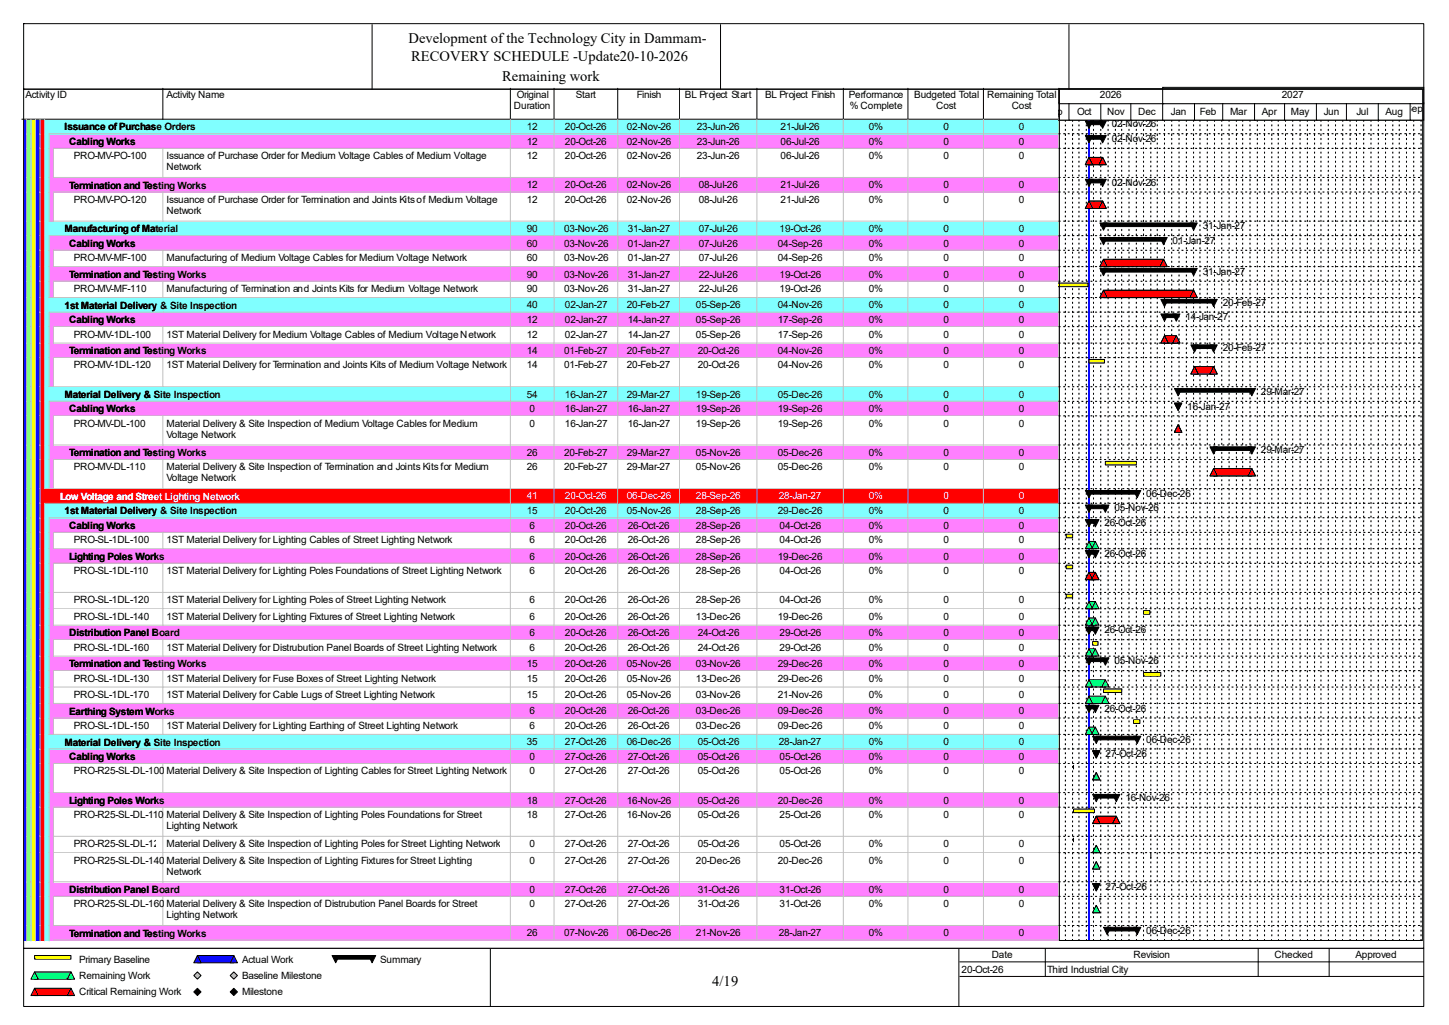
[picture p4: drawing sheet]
<svg xmlns="http://www.w3.org/2000/svg" width="420mm" height="297mm" viewBox="0 0 420 297" stroke-linecap="round" stroke-linejoin="round" font-family="sans-serif">
<defs><g id="words">
<g font-size="4.2">
<text x="118.4" y="12.4">Development of the Technology City in Dammam-</text>
<text x="119.2" y="17.7">RECOVERY SCHEDULE -Update20-10-2026</text>
<text x="145.5" y="23.5">Remaining work</text>
<text x="206.5" y="285.6">4/19</text>
</g>
<g font-size="2.9">
<text x="7.4" y="28.4">Activity ID</text>
<text x="48.3" y="28.4">Activity Name</text>
<text x="149.8" y="28.4">Original</text>
<text x="166.9" y="28.4">Start</text>
<text x="184.6" y="28.4">Finish</text>
<text x="198.5" y="28.4">BL Project Start</text>
<text x="221.8" y="28.4">BL Project Finish</text>
<text x="246" y="28.4">Performance</text>
<text x="265" y="28.4">Budgeted Total</text>
<text x="286.1" y="28.4">Remaining Total</text>
<text x="318.8" y="28.4">2026</text>
<text x="371.6" y="28.4">2027</text>
<text x="149" y="31.6">Duration</text>
<text x="246.3" y="31.6">% Complete</text>
<text x="271.4" y="31.6">Cost</text>
<text x="293.2" y="31.6">Cost</text>
<text x="303" y="33.2">Sep</text>
<text x="312.2" y="33.2">Oct</text>
<text x="320.9" y="33.2">Nov</text>
<text x="329.9" y="33.2">Dec</text>
<text x="339.4" y="33.2">Jan</text>
<text x="347.8" y="33.2">Feb</text>
<text x="356.5" y="33.2">Mar</text>
<text x="365.8" y="33.2">Apr</text>
<text x="374.2" y="33.2">May</text>
<text x="383.7" y="33.2">Jun</text>
<text x="393.1" y="33.2">Jul</text>
<text x="401.6" y="33.2">Aug</text>
<text x="407.4" y="32.4">Sep</text>
<text x="18.7" y="37.8">Issuance of Purchase Orders</text>
<text x="20" y="42">Cabling Works</text>
<text x="152.7" y="37.7">12</text>
<text x="152.7" y="41.9">12</text>
<text x="163.7" y="37.7">20-Oct-26</text>
<text x="163.7" y="41.9">20-Oct-26</text>
<text x="181.7" y="37.7">02-Nov-26</text>
<text x="181.7" y="41.9">02-Nov-26</text>
<text x="202" y="37.7">23-Jun-26</text>
<text x="202" y="41.9">23-Jun-26</text>
<text x="226.2" y="37.7">21-Jul-26</text>
<text x="226.2" y="41.9">06-Jul-26</text>
<text x="251.8" y="37.7">0%</text>
<text x="251.8" y="41.9">0%</text>
<text x="273.4" y="37.7">0</text>
<text x="273.4" y="41.9">0</text>
<text x="295.3" y="37.7">0</text>
<text x="295.3" y="41.9">0</text>
<text x="322.2" y="36.9">02-Nov-26</text>
<text x="322.2" y="41.1">02-Nov-26</text>
<text x="21.4" y="46.1">PRO-MV-PO-100</text>
<text x="48.3" y="46.1">Issuance of Purchase Order for Medium Voltage Cables of Medium Voltage</text>
<text x="152.7" y="46.1">12</text>
<text x="163.7" y="46.1">20-Oct-26</text>
<text x="181.7" y="46.1">02-Nov-26</text>
<text x="202" y="46.1">23-Jun-26</text>
<text x="226.2" y="46.1">06-Jul-26</text>
<text x="251.8" y="46.1">0%</text>
<text x="273.4" y="46.1">0</text>
<text x="295.3" y="46.1">0</text>
<text x="48.3" y="49.3">Network</text>
<text x="322.2" y="53.8">02-Nov-26</text>
<text x="20" y="54.7">Termination and Testing Works</text>
<text x="21.4" y="58.8">PRO-MV-PO-120</text>
<text x="48.3" y="58.8">Issuance of Purchase Order for Termination and Joints Kits of Medium Voltage</text>
<text x="152.7" y="54.6">12</text>
<text x="152.7" y="58.8">12</text>
<text x="163.7" y="54.6">20-Oct-26</text>
<text x="163.7" y="58.8">20-Oct-26</text>
<text x="181.7" y="54.6">02-Nov-26</text>
<text x="181.7" y="58.8">02-Nov-26</text>
<text x="202.5" y="54.6">08-Jul-26</text>
<text x="202.5" y="58.8">08-Jul-26</text>
<text x="226.2" y="54.6">21-Jul-26</text>
<text x="226.2" y="58.8">21-Jul-26</text>
<text x="251.8" y="54.6">0%</text>
<text x="251.8" y="58.8">0%</text>
<text x="273.4" y="54.6">0</text>
<text x="273.4" y="58.8">0</text>
<text x="295.3" y="54.6">0</text>
<text x="295.3" y="58.8">0</text>
<text x="48.3" y="62">Network</text>
<text x="18.7" y="67.3">Manufacturing of Material</text>
<text x="20" y="71.5">Cabling Works</text>
<text x="152.7" y="67.2">90</text>
<text x="152.7" y="71.5">60</text>
<text x="163.5" y="67.2">03-Nov-26</text>
<text x="163.5" y="71.5">03-Nov-26</text>
<text x="181.9" y="67.2">31-Jan-27</text>
<text x="181.9" y="71.5">01-Jan-27</text>
<text x="202.5" y="67.2">07-Jul-26</text>
<text x="202.5" y="71.5">07-Jul-26</text>
<text x="225.5" y="71.5">04-Sep-26</text>
<text x="226" y="67.2">19-Oct-26</text>
<text x="251.8" y="67.2">0%</text>
<text x="251.8" y="71.5">0%</text>
<text x="273.4" y="67.2">0</text>
<text x="273.4" y="71.5">0</text>
<text x="295.3" y="67.2">0</text>
<text x="295.3" y="71.5">0</text>
<text x="339.9" y="70.7">01-Jan-27</text>
<text x="348.6" y="66.4">31-Jan-27</text>
<text x="21.4" y="75.6">PRO-MV-MF-100</text>
<text x="48.3" y="75.6">Manufacturing of Medium Voltage Cables for Medium Voltage Network</text>
<text x="152.7" y="75.6">60</text>
<text x="163.5" y="75.6">03-Nov-26</text>
<text x="181.9" y="75.6">01-Jan-27</text>
<text x="202.5" y="75.6">07-Jul-26</text>
<text x="225.5" y="75.6">04-Sep-26</text>
<text x="251.8" y="75.6">0%</text>
<text x="273.4" y="75.6">0</text>
<text x="295.3" y="75.6">0</text>
<text x="20" y="80.5">Termination and Testing Works</text>
<text x="152.7" y="80.4">90</text>
<text x="163.5" y="80.4">03-Nov-26</text>
<text x="181.9" y="80.4">31-Jan-27</text>
<text x="202.5" y="80.4">22-Jul-26</text>
<text x="226" y="80.4">19-Oct-26</text>
<text x="251.8" y="80.4">0%</text>
<text x="273.4" y="80.4">0</text>
<text x="295.3" y="80.4">0</text>
<text x="348.6" y="79.6">31-Jan-27</text>
<text x="18.7" y="89.5">1st Material Delivery &amp; Site Inspection</text>
<text x="21.4" y="84.6">PRO-MV-MF-110</text>
<text x="48.3" y="84.6">Manufacturing of Termination and Joints Kits for Medium Voltage Network</text>
<text x="152.7" y="84.6">90</text>
<text x="152.7" y="89.4">40</text>
<text x="163.5" y="84.6">03-Nov-26</text>
<text x="163.7" y="89.4">02-Jan-27</text>
<text x="181.7" y="89.4">20-Feb-27</text>
<text x="181.9" y="84.6">31-Jan-27</text>
<text x="201.7" y="89.4">05-Sep-26</text>
<text x="202.5" y="84.6">22-Jul-26</text>
<text x="225.5" y="89.4">04-Nov-26</text>
<text x="226" y="84.6">19-Oct-26</text>
<text x="251.8" y="84.6">0%</text>
<text x="251.8" y="89.4">0%</text>
<text x="273.4" y="84.6">0</text>
<text x="273.4" y="89.4">0</text>
<text x="295.3" y="84.6">0</text>
<text x="295.3" y="89.4">0</text>
<text x="354.4" y="88.6">20-Feb-27</text>
<text x="20" y="93.7">Cabling Works</text>
<text x="152.7" y="93.6">12</text>
<text x="163.7" y="93.6">02-Jan-27</text>
<text x="181.9" y="93.6">14-Jan-27</text>
<text x="201.7" y="93.6">05-Sep-26</text>
<text x="225.5" y="93.6">17-Sep-26</text>
<text x="251.8" y="93.6">0%</text>
<text x="273.4" y="93.6">0</text>
<text x="295.3" y="93.6">0</text>
<text x="343.6" y="92.8">14-Jan-27</text>
<text x="21.4" y="97.8">PRO-MV-1DL-100</text>
<text x="48.3" y="97.8">1ST Material Delivery for Medium Voltage Cables of Medium Voltage Network</text>
<text x="152.7" y="97.8">12</text>
<text x="163.7" y="97.8">02-Jan-27</text>
<text x="181.9" y="97.8">14-Jan-27</text>
<text x="201.7" y="97.8">05-Sep-26</text>
<text x="225.5" y="97.8">17-Sep-26</text>
<text x="251.8" y="97.8">0%</text>
<text x="273.4" y="97.8">0</text>
<text x="295.3" y="97.8">0</text>
<text x="354.4" y="101.8">20-Feb-27</text>
<text x="20" y="102.7">Termination and Testing Works</text>
<text x="21.4" y="106.8">PRO-MV-1DL-120</text>
<text x="48.3" y="106.8">1ST Material Delivery for Termination and Joints Kits of Medium Voltage Network</text>
<text x="152.7" y="102.6">14</text>
<text x="152.7" y="106.8">14</text>
<text x="163.5" y="102.6">01-Feb-27</text>
<text x="163.5" y="106.8">01-Feb-27</text>
<text x="181.7" y="102.6">20-Feb-27</text>
<text x="181.7" y="106.8">20-Feb-27</text>
<text x="202.3" y="102.6">20-Oct-26</text>
<text x="202.3" y="106.8">20-Oct-26</text>
<text x="225.5" y="102.6">04-Nov-26</text>
<text x="225.5" y="106.8">04-Nov-26</text>
<text x="251.8" y="102.6">0%</text>
<text x="251.8" y="106.8">0%</text>
<text x="273.4" y="102.6">0</text>
<text x="273.4" y="106.8">0</text>
<text x="295.3" y="102.6">0</text>
<text x="295.3" y="106.8">0</text>
<text x="18.7" y="115.3">Material Delivery &amp; Site Inspection</text>
<text x="20" y="119.5">Cabling Works</text>
<text x="152.7" y="115.2">54</text>
<text x="153.5" y="119.4">0</text>
<text x="163.7" y="115.2">16-Jan-27</text>
<text x="163.7" y="119.4">16-Jan-27</text>
<text x="181.7" y="115.2">29-Mar-27</text>
<text x="181.9" y="119.4">16-Jan-27</text>
<text x="201.7" y="115.2">19-Sep-26</text>
<text x="201.7" y="119.4">19-Sep-26</text>
<text x="225.5" y="115.2">05-Dec-26</text>
<text x="225.5" y="119.4">19-Sep-26</text>
<text x="251.8" y="115.2">0%</text>
<text x="251.8" y="119.4">0%</text>
<text x="273.4" y="115.2">0</text>
<text x="273.4" y="119.4">0</text>
<text x="295.3" y="115.2">0</text>
<text x="295.3" y="119.4">0</text>
<text x="344.1" y="118.7">16-Jan-27</text>
<text x="365.5" y="114.4">29-Mar-27</text>
<text x="21.4" y="123.7">PRO-MV-DL-100</text>
<text x="48.3" y="123.7">Material Delivery &amp; Site Inspection of Medium Voltage Cables for Medium</text>
<text x="153.5" y="123.7">0</text>
<text x="163.7" y="123.7">16-Jan-27</text>
<text x="181.9" y="123.7">16-Jan-27</text>
<text x="201.7" y="123.7">19-Sep-26</text>
<text x="225.5" y="123.7">19-Sep-26</text>
<text x="251.8" y="123.7">0%</text>
<text x="273.4" y="123.7">0</text>
<text x="295.3" y="123.7">0</text>
<text x="48.3" y="126.8">Voltage Network</text>
<text x="365.5" y="131.3">29-Mar-27</text>
<text x="20" y="132.2">Termination and Testing Works</text>
<text x="21.4" y="136.3">PRO-MV-DL-110</text>
<text x="48.3" y="136.3">Material Delivery &amp; Site Inspection of Termination and Joints Kits for Medium</text>
<text x="152.7" y="132.1">26</text>
<text x="152.7" y="136.3">26</text>
<text x="163.5" y="132.1">20-Feb-27</text>
<text x="163.5" y="136.3">20-Feb-27</text>
<text x="181.7" y="132.1">29-Mar-27</text>
<text x="181.7" y="136.3">29-Mar-27</text>
<text x="201.7" y="132.1">05-Nov-26</text>
<text x="201.7" y="136.3">05-Nov-26</text>
<text x="225.5" y="132.1">05-Dec-26</text>
<text x="225.5" y="136.3">05-Dec-26</text>
<text x="251.8" y="132.1">0%</text>
<text x="251.8" y="136.3">0%</text>
<text x="273.4" y="132.1">0</text>
<text x="273.4" y="136.3">0</text>
<text x="295.3" y="132.1">0</text>
<text x="295.3" y="136.3">0</text>
<text x="48.3" y="139.5">Voltage Network</text>
<text x="332.2" y="144">06-Dec-26</text>
<text x="18.7" y="149.1">1st Material Delivery &amp; Site Inspection</text>
<text x="152.7" y="149">15</text>
<text x="163.7" y="149">20-Oct-26</text>
<text x="181.7" y="149">05-Nov-26</text>
<text x="201.7" y="149">28-Sep-26</text>
<text x="225.5" y="149">29-Dec-26</text>
<text x="251.8" y="149">0%</text>
<text x="273.4" y="149">0</text>
<text x="295.3" y="149">0</text>
<text x="323" y="148.2">05-Nov-26</text>
<text x="20" y="153.3">Cabling Works</text>
<text x="153.5" y="153.2">6</text>
<text x="163.7" y="153.2">20-Oct-26</text>
<text x="181.9" y="153.2">26-Oct-26</text>
<text x="201.7" y="153.2">28-Sep-26</text>
<text x="226" y="153.2">04-Oct-26</text>
<text x="251.8" y="153.2">0%</text>
<text x="273.4" y="153.2">0</text>
<text x="295.3" y="153.2">0</text>
<text x="320.1" y="152.4">26-Oct-26</text>
<text x="21.4" y="157.4">PRO-SL-1DL-100</text>
<text x="48.3" y="157.4">1ST Material Delivery for Lighting Cables of Street Lighting Network</text>
<text x="153.5" y="157.4">6</text>
<text x="163.7" y="157.4">20-Oct-26</text>
<text x="181.9" y="157.4">26-Oct-26</text>
<text x="201.7" y="157.4">28-Sep-26</text>
<text x="226" y="157.4">04-Oct-26</text>
<text x="251.8" y="157.4">0%</text>
<text x="273.4" y="157.4">0</text>
<text x="295.3" y="157.4">0</text>
<text x="320.1" y="161.4">26-Oct-26</text>
<text x="20" y="162.3">Lighting Poles Works</text>
<text x="21.4" y="166.4">PRO-SL-1DL-110</text>
<text x="48.3" y="166.4">1ST Material Delivery for Lighting Poles Foundations of Street Lighting Network</text>
<text x="153.5" y="162.2">6</text>
<text x="153.5" y="166.4">6</text>
<text x="163.7" y="162.2">20-Oct-26</text>
<text x="163.7" y="166.4">20-Oct-26</text>
<text x="181.9" y="162.2">26-Oct-26</text>
<text x="181.9" y="166.4">26-Oct-26</text>
<text x="201.7" y="162.2">28-Sep-26</text>
<text x="201.7" y="166.4">28-Sep-26</text>
<text x="225.5" y="162.2">19-Dec-26</text>
<text x="226" y="166.4">04-Oct-26</text>
<text x="251.8" y="162.2">0%</text>
<text x="251.8" y="166.4">0%</text>
<text x="273.4" y="162.2">0</text>
<text x="273.4" y="166.4">0</text>
<text x="295.3" y="162.2">0</text>
<text x="295.3" y="166.4">0</text>
<text x="21.4" y="174.8">PRO-SL-1DL-120</text>
<text x="21.4" y="179.6">PRO-SL-1DL-140</text>
<text x="48.3" y="174.8">1ST Material Delivery for Lighting Poles of Street Lighting Network</text>
<text x="48.3" y="179.6">1ST Material Delivery for Lighting Fixtures of Street Lighting Network</text>
<text x="153.5" y="174.8">6</text>
<text x="153.5" y="179.6">6</text>
<text x="163.7" y="174.8">20-Oct-26</text>
<text x="163.7" y="179.6">20-Oct-26</text>
<text x="181.9" y="174.8">26-Oct-26</text>
<text x="181.9" y="179.6">26-Oct-26</text>
<text x="201.7" y="174.8">28-Sep-26</text>
<text x="201.7" y="179.6">13-Dec-26</text>
<text x="225.5" y="179.6">19-Dec-26</text>
<text x="226" y="174.8">04-Oct-26</text>
<text x="251.8" y="174.8">0%</text>
<text x="251.8" y="179.6">0%</text>
<text x="273.4" y="174.8">0</text>
<text x="273.4" y="179.6">0</text>
<text x="295.3" y="174.8">0</text>
<text x="295.3" y="179.6">0</text>
<text x="20" y="184.4">Distribution Panel Board</text>
<text x="153.5" y="184.3">6</text>
<text x="163.7" y="184.3">20-Oct-26</text>
<text x="181.9" y="184.3">26-Oct-26</text>
<text x="202.3" y="184.3">24-Oct-26</text>
<text x="226" y="184.3">29-Oct-26</text>
<text x="251.8" y="184.3">0%</text>
<text x="273.4" y="184.3">0</text>
<text x="295.3" y="184.3">0</text>
<text x="320.1" y="183.5">26-Oct-26</text>
<text x="21.4" y="188.5">PRO-SL-1DL-160</text>
<text x="48.3" y="188.5">1ST Material Delivery for Distrubution Panel Boards of Street Lighting Network</text>
<text x="153.5" y="188.5">6</text>
<text x="163.7" y="188.5">20-Oct-26</text>
<text x="181.9" y="188.5">26-Oct-26</text>
<text x="202.3" y="188.5">24-Oct-26</text>
<text x="226" y="188.5">29-Oct-26</text>
<text x="251.8" y="188.5">0%</text>
<text x="273.4" y="188.5">0</text>
<text x="295.3" y="188.5">0</text>
<text x="20" y="193.4">Termination and Testing Works</text>
<text x="21.4" y="197.5">PRO-SL-1DL-130</text>
<text x="48.3" y="197.5">1ST Material Delivery for Fuse Boxes of Street Lighting Network</text>
<text x="152.7" y="193.3">15</text>
<text x="152.7" y="197.5">15</text>
<text x="163.7" y="193.3">20-Oct-26</text>
<text x="163.7" y="197.5">20-Oct-26</text>
<text x="181.7" y="193.3">05-Nov-26</text>
<text x="181.7" y="197.5">05-Nov-26</text>
<text x="201.7" y="193.3">03-Nov-26</text>
<text x="201.7" y="197.5">13-Dec-26</text>
<text x="225.5" y="193.3">29-Dec-26</text>
<text x="225.5" y="197.5">29-Dec-26</text>
<text x="251.8" y="193.3">0%</text>
<text x="251.8" y="197.5">0%</text>
<text x="273.4" y="193.3">0</text>
<text x="273.4" y="197.5">0</text>
<text x="295.3" y="193.3">0</text>
<text x="295.3" y="197.5">0</text>
<text x="323" y="192.5">05-Nov-26</text>
<text x="21.4" y="202.2">PRO-SL-1DL-170</text>
<text x="48.3" y="202.2">1ST Material Delivery for Cable Lugs of Street Lighting Network</text>
<text x="152.7" y="202.2">15</text>
<text x="163.7" y="202.2">20-Oct-26</text>
<text x="181.7" y="202.2">05-Nov-26</text>
<text x="201.7" y="202.2">03-Nov-26</text>
<text x="225.5" y="202.2">21-Nov-26</text>
<text x="251.8" y="202.2">0%</text>
<text x="273.4" y="202.2">0</text>
<text x="295.3" y="202.2">0</text>
<text x="20" y="207.1">Earthing System Works</text>
<text x="153.5" y="207">6</text>
<text x="163.7" y="207">20-Oct-26</text>
<text x="181.9" y="207">26-Oct-26</text>
<text x="201.7" y="207">03-Dec-26</text>
<text x="225.5" y="207">09-Dec-26</text>
<text x="251.8" y="207">0%</text>
<text x="273.4" y="207">0</text>
<text x="295.3" y="207">0</text>
<text x="320.1" y="206.2">26-Oct-26</text>
<text x="21.4" y="211.2">PRO-SL-1DL-150</text>
<text x="48.3" y="211.2">1ST Material Delivery for Lighting Earthing of Street Lighting Network</text>
<text x="152.7" y="215.9">35</text>
<text x="153.5" y="211.2">6</text>
<text x="163.7" y="211.2">20-Oct-26</text>
<text x="163.7" y="215.9">27-Oct-26</text>
<text x="181.7" y="215.9">06-Dec-26</text>
<text x="181.9" y="211.2">26-Oct-26</text>
<text x="201.7" y="211.2">03-Dec-26</text>
<text x="202.3" y="215.9">05-Oct-26</text>
<text x="225.5" y="211.2">09-Dec-26</text>
<text x="225.7" y="215.9">28-Jan-27</text>
<text x="251.8" y="211.2">0%</text>
<text x="251.8" y="215.9">0%</text>
<text x="273.4" y="211.2">0</text>
<text x="273.4" y="215.9">0</text>
<text x="295.3" y="211.2">0</text>
<text x="295.3" y="215.9">0</text>
<text x="332.2" y="215.2">06-Dec-26</text>
<text x="18.7" y="216">Material Delivery &amp; Site Inspection</text>
<text x="20" y="220.3">Cabling Works</text>
<text x="153.5" y="220.2">0</text>
<text x="163.7" y="220.2">27-Oct-26</text>
<text x="181.9" y="220.2">27-Oct-26</text>
<text x="202.3" y="220.2">05-Oct-26</text>
<text x="226" y="220.2">05-Oct-26</text>
<text x="251.8" y="220.2">0%</text>
<text x="273.4" y="220.2">0</text>
<text x="295.3" y="220.2">0</text>
<text x="320.4" y="219.4">27-Oct-26</text>
<text x="21.4" y="224.4">PRO-R25-SL-DL-100</text>
<text x="48.3" y="224.4">Material Delivery &amp; Site Inspection of Lighting Cables for Street Lighting Network</text>
<text x="153.5" y="224.4">0</text>
<text x="163.7" y="224.4">27-Oct-26</text>
<text x="181.9" y="224.4">27-Oct-26</text>
<text x="202.3" y="224.4">05-Oct-26</text>
<text x="226" y="224.4">05-Oct-26</text>
<text x="251.8" y="224.4">0%</text>
<text x="273.4" y="224.4">0</text>
<text x="295.3" y="224.4">0</text>
<text x="20" y="232.9">Lighting Poles Works</text>
<text x="152.7" y="232.8">18</text>
<text x="163.7" y="232.8">27-Oct-26</text>
<text x="181.7" y="232.8">16-Nov-26</text>
<text x="202.3" y="232.8">05-Oct-26</text>
<text x="225.5" y="232.8">20-Dec-26</text>
<text x="251.8" y="232.8">0%</text>
<text x="273.4" y="232.8">0</text>
<text x="295.3" y="232.8">0</text>
<text x="326.2" y="232">16-Nov-26</text>
<text x="21.4" y="237.1">PRO-R25-SL-DL-110</text>
<text x="48.3" y="237.1">Material Delivery &amp; Site Inspection of Lighting Poles Foundations for Street</text>
<text x="152.7" y="237.1">18</text>
<text x="163.7" y="237.1">27-Oct-26</text>
<text x="181.7" y="237.1">16-Nov-26</text>
<text x="202.3" y="237.1">05-Oct-26</text>
<text x="226" y="237.1">25-Oct-26</text>
<text x="251.8" y="237.1">0%</text>
<text x="273.4" y="237.1">0</text>
<text x="295.3" y="237.1">0</text>
<text x="21.4" y="245.5">PRO-R25-SL-DL-120</text>
<text x="48.3" y="240.2">Lighting Network</text>
<text x="48.3" y="245.5">Material Delivery &amp; Site Inspection of Lighting Poles for Street Lighting Network</text>
<text x="153.5" y="245.5">0</text>
<text x="163.7" y="245.5">27-Oct-26</text>
<text x="181.9" y="245.5">27-Oct-26</text>
<text x="202.3" y="245.5">05-Oct-26</text>
<text x="226" y="245.5">05-Oct-26</text>
<text x="251.8" y="245.5">0%</text>
<text x="273.4" y="245.5">0</text>
<text x="295.3" y="245.5">0</text>
<text x="21.4" y="250.2">PRO-R25-SL-DL-140</text>
<text x="48.3" y="250.2">Material Delivery &amp; Site Inspection of Lighting Fixtures for Street Lighting</text>
<text x="153.5" y="250.2">0</text>
<text x="163.7" y="250.2">27-Oct-26</text>
<text x="181.9" y="250.2">27-Oct-26</text>
<text x="201.7" y="250.2">20-Dec-26</text>
<text x="225.5" y="250.2">20-Dec-26</text>
<text x="251.8" y="250.2">0%</text>
<text x="273.4" y="250.2">0</text>
<text x="295.3" y="250.2">0</text>
<text x="48.3" y="253.4">Network</text>
<text x="320.4" y="257.9">27-Oct-26</text>
<text x="20" y="258.7">Distribution Panel Board</text>
<text x="21.4" y="262.9">PRO-R25-SL-DL-160</text>
<text x="48.3" y="262.9">Material Delivery &amp; Site Inspection of Distrubution Panel Boards for Street</text>
<text x="153.5" y="258.7">0</text>
<text x="153.5" y="262.9">0</text>
<text x="163.7" y="258.7">27-Oct-26</text>
<text x="163.7" y="262.9">27-Oct-26</text>
<text x="181.9" y="258.7">27-Oct-26</text>
<text x="181.9" y="262.9">27-Oct-26</text>
<text x="202.3" y="258.7">31-Oct-26</text>
<text x="202.3" y="262.9">31-Oct-26</text>
<text x="226" y="258.7">31-Oct-26</text>
<text x="226" y="262.9">31-Oct-26</text>
<text x="251.8" y="258.7">0%</text>
<text x="251.8" y="262.9">0%</text>
<text x="273.4" y="258.7">0</text>
<text x="273.4" y="262.9">0</text>
<text x="295.3" y="258.7">0</text>
<text x="295.3" y="262.9">0</text>
<text x="48.3" y="266.1">Lighting Network</text>
<text x="20" y="271.4">Termination and Testing Works</text>
<text x="152.7" y="271.3">26</text>
<text x="163.5" y="271.3">07-Nov-26</text>
<text x="181.7" y="271.3">06-Dec-26</text>
<text x="201.7" y="271.3">21-Nov-26</text>
<text x="225.7" y="271.3">28-Jan-27</text>
<text x="251.8" y="271.3">0%</text>
<text x="273.4" y="271.3">0</text>
<text x="295.3" y="271.3">0</text>
<text x="332.2" y="270.6">06-Dec-26</text>
<text x="22.9" y="279">Primary Baseline</text>
<text x="70.1" y="279">Actual Work</text>
<text x="110.2" y="279">Summary</text>
<text x="278.7" y="281.9">20-Oct-26</text>
<text x="287.4" y="277.7">Date</text>
<text x="303.5" y="281.9">Third Industrial City</text>
<text x="328.5" y="277.7">Revision</text>
<text x="369.4" y="277.7">Checked</text>
<text x="392.9" y="277.7">Approved</text>
<text x="22.9" y="283.7">Remaining Work</text>
<text x="70.1" y="283.7">Baseline Milestone</text>
<text x="22.9" y="288.5">Critical Remaining Work</text>
<text x="70.1" y="288.5">Milestone</text>
</g>
<g font-size="2.9" fill="#fff">
<text x="17.4" y="144.8">Low Voltage and Street Lighting Network</text>
<text x="152.7" y="144.7">41</text>
<text x="163.7" y="144.7">20-Oct-26</text>
<text x="181.7" y="144.7">06-Dec-26</text>
<text x="201.7" y="144.7">28-Sep-26</text>
<text x="225.7" y="144.7">28-Jan-27</text>
<text x="251.8" y="144.7">0%</text>
<text x="273.4" y="144.7">0</text>
<text x="295.3" y="144.7">0</text>
</g>
</g></defs>
<path d="M47.2 25.6v8.9h-40.9" fill="none" stroke="#000" stroke-width=".29"/>
<path d="M47.5 25.6h100.7v9.2h-100.7z" fill="#fff"/>
<path d="M147.9 25.6v8.9h-100.7" fill="none" stroke="#000" stroke-width=".29"/>
<path d="M148.2 25.6h12.7v9.2h-12.7z" fill="#fff"/>
<path d="M160.6 25.6v8.9h-12.7" fill="none" stroke="#000" stroke-width=".29"/>
<path d="M160.9 25.6h18.4v9.2h-18.4z" fill="#fff"/>
<path d="M179 25.6v8.9h-18.4" fill="none" stroke="#000" stroke-width=".29"/>
<path d="M179.3 25.6h17.9v9.2h-17.9z" fill="#fff"/>
<path d="M197 25.6v8.9h-18" fill="none" stroke="#000" stroke-width=".29"/>
<path d="M197.2 25.6h22.5v9.2h-22.5z" fill="#fff"/>
<path d="M219.4 25.6v8.9h-22.4" fill="none" stroke="#000" stroke-width=".29"/>
<path d="M219.7 25.6h25v9.2h-25z" fill="#fff"/>
<path d="M244.4 25.6v8.9h-25" fill="none" stroke="#000" stroke-width=".29"/>
<path d="M244.7 25.6h18.7v9.2h-18.7z" fill="#fff"/>
<path d="M263.2 25.6v8.9h-18.8" fill="none" stroke="#000" stroke-width=".29"/>
<path d="M263.4 25.6h21.9v9.2h-21.9z" fill="#fff"/>
<path d="M285 25.6v8.9h-21.8" fill="none" stroke="#000" stroke-width=".29"/>
<path d="M285.3 25.6h21.9v9.2h-21.9z" fill="#fff"/>
<path d="M306.9 25.6v8.9h-21.9" fill="none" stroke="#000" stroke-width=".29"/>
<path d="M6.6 34.8h1.3v4.2h-1.3z" fill="#00f"/>
<path d="M7.6 34.5v4.5" fill="none" stroke="#c0c0c0" stroke-width=".29"/>
<path d="M7.9 34.8h1.3v4.2h-1.3z" fill="#80ff80"/>
<path d="M9 34.5v4.5" fill="none" stroke="#c0c0c0" stroke-width=".29"/>
<path d="M9.2 34.8h1.3v4.2h-1.3z" fill="#ff0"/>
<path d="M10.3 34.5v4.5" fill="none" stroke="#c0c0c0" stroke-width=".29"/>
<path d="M10.5 34.8h1.4v4.2h-1.4z" fill="#00f"/>
<path d="M11.6 34.5v4.5" fill="none" stroke="#c0c0c0" stroke-width=".29"/>
<path d="M11.9 34.8h1.3v4.2h-1.3z" fill="#f00"/>
<path d="M12.9 34.5v4.5" fill="none" stroke="#c0c0c0" stroke-width=".29"/>
<path d="M13.2 34.8h34.3v4.2h-34.3z" fill="#80ffff"/>
<path d="M14.2 38.8h33.3" fill="none" stroke="#c0c0c0" stroke-width=".29"/>
<path d="M47.5 34.8h100.7v4.2h-100.7z" fill="#80ffff"/>
<path d="M147.9 34.5v4.3h-100.4" fill="none" stroke="#c0c0c0" stroke-width=".29"/>
<path d="M148.2 34.8h12.7v4.2h-12.7z" fill="#80ffff"/>
<path d="M160.6 34.5v4.3h-12.4" fill="none" stroke="#c0c0c0" stroke-width=".29"/>
<path d="M160.9 34.8h18.4v4.2h-18.4z" fill="#80ffff"/>
<path d="M179 34.5v4.3h-18.1" fill="none" stroke="#c0c0c0" stroke-width=".29"/>
<path d="M179.3 34.8h17.9v4.2h-17.9z" fill="#80ffff"/>
<path d="M197 34.5v4.3h-17.7" fill="none" stroke="#c0c0c0" stroke-width=".29"/>
<path d="M197.2 34.8h22.5v4.2h-22.5z" fill="#80ffff"/>
<path d="M219.4 34.5v4.3h-22.2" fill="none" stroke="#c0c0c0" stroke-width=".29"/>
<path d="M219.7 34.8h25v4.2h-25z" fill="#80ffff"/>
<path d="M244.4 34.5v4.3h-24.7" fill="none" stroke="#c0c0c0" stroke-width=".29"/>
<path d="M244.7 34.8h18.7v4.2h-18.7z" fill="#80ffff"/>
<path d="M263.2 34.5v4.3h-18.5" fill="none" stroke="#c0c0c0" stroke-width=".29"/>
<path d="M263.4 34.8h21.9v4.2h-21.9z" fill="#80ffff"/>
<path d="M285 34.5v4.3h-21.6" fill="none" stroke="#c0c0c0" stroke-width=".29"/>
<path d="M285.3 34.8h21.9v4.2h-21.9z" fill="#80ffff"/>
<path d="M306.9 34.5v4.3h-21.6" fill="none" stroke="#c0c0c0" stroke-width=".29"/>
<path d="M6.6 39h1.3v4.3h-1.3z" fill="#00f"/>
<path d="M7.6 38.8v4.4" fill="none" stroke="#c0c0c0" stroke-width=".29"/>
<path d="M7.9 39h1.3v4.3h-1.3z" fill="#80ff80"/>
<path d="M9 38.8v4.4" fill="none" stroke="#c0c0c0" stroke-width=".29"/>
<path d="M9.2 39h1.3v4.3h-1.3z" fill="#ff0"/>
<path d="M10.3 38.8v4.4" fill="none" stroke="#c0c0c0" stroke-width=".29"/>
<path d="M10.5 39h1.4v4.3h-1.4z" fill="#00f"/>
<path d="M11.6 38.8v4.4" fill="none" stroke="#c0c0c0" stroke-width=".29"/>
<path d="M11.9 39h1.3v4.3h-1.3z" fill="#f00"/>
<path d="M12.9 38.8v4.4" fill="none" stroke="#c0c0c0" stroke-width=".29"/>
<path d="M13.2 39h1.3v4.3h-1.3z" fill="#80ffff"/>
<path d="M14.2 38.8v4.4" fill="none" stroke="#c0c0c0" stroke-width=".29"/>
<path d="M14.5 39h33v4.3h-33z" fill="#ff80ff"/>
<path d="M15.6 43h31.9" fill="none" stroke="#c0c0c0" stroke-width=".29"/>
<path d="M47.5 39h100.7v4.3h-100.7z" fill="#ff80ff"/>
<path d="M147.9 38.8v4.2h-100.4" fill="none" stroke="#c0c0c0" stroke-width=".29"/>
<path d="M148.2 39h12.7v4.3h-12.7z" fill="#ff80ff"/>
<path d="M160.6 38.8v4.2h-12.4" fill="none" stroke="#c0c0c0" stroke-width=".29"/>
<path d="M160.9 39h18.4v4.3h-18.4z" fill="#ff80ff"/>
<path d="M179 38.8v4.2h-18.1" fill="none" stroke="#c0c0c0" stroke-width=".29"/>
<path d="M179.3 39h17.9v4.3h-17.9z" fill="#ff80ff"/>
<path d="M197 38.8v4.2h-17.7" fill="none" stroke="#c0c0c0" stroke-width=".29"/>
<path d="M197.2 39h22.5v4.3h-22.5z" fill="#ff80ff"/>
<path d="M219.4 38.8v4.2h-22.2" fill="none" stroke="#c0c0c0" stroke-width=".29"/>
<path d="M219.7 39h25v4.3h-25z" fill="#ff80ff"/>
<path d="M244.4 38.8v4.2h-24.7" fill="none" stroke="#c0c0c0" stroke-width=".29"/>
<path d="M244.7 39h18.7v4.3h-18.7z" fill="#ff80ff"/>
<path d="M263.2 38.8v4.2h-18.5" fill="none" stroke="#c0c0c0" stroke-width=".29"/>
<path d="M263.4 39h21.9v4.3h-21.9z" fill="#ff80ff"/>
<path d="M285 38.8v4.2h-21.6" fill="none" stroke="#c0c0c0" stroke-width=".29"/>
<path d="M285.3 39h21.9v4.3h-21.9z" fill="#ff80ff"/>
<path d="M306.9 38.8v4.2h-21.6" fill="none" stroke="#c0c0c0" stroke-width=".29"/>
<path d="M6.6 43.3h1.3v8.4h-1.3z" fill="#00f"/>
<path d="M7.6 43v8.7" fill="none" stroke="#c0c0c0" stroke-width=".29"/>
<path d="M7.9 43.3h1.3v8.4h-1.3z" fill="#80ff80"/>
<path d="M9 43v8.7" fill="none" stroke="#c0c0c0" stroke-width=".29"/>
<path d="M9.2 43.3h1.3v8.4h-1.3z" fill="#ff0"/>
<path d="M10.3 43v8.7" fill="none" stroke="#c0c0c0" stroke-width=".29"/>
<path d="M10.5 43.3h1.4v8.4h-1.4z" fill="#00f"/>
<path d="M11.6 43v8.7" fill="none" stroke="#c0c0c0" stroke-width=".29"/>
<path d="M11.9 43.3h1.3v8.4h-1.3z" fill="#f00"/>
<path d="M12.9 43v8.7" fill="none" stroke="#c0c0c0" stroke-width=".29"/>
<path d="M13.2 43.3h1.3v8.4h-1.3z" fill="#80ffff"/>
<path d="M14.2 43v8.7" fill="none" stroke="#c0c0c0" stroke-width=".29"/>
<path d="M14.5 43.3h1.3v8.4h-1.3z" fill="#ff80ff"/>
<path d="M15.6 43v8.7" fill="none" stroke="#c0c0c0" stroke-width=".29"/>
<path d="M15.8 43.3h31.7v8.4h-31.7z" fill="#fff"/>
<path d="M15.6 51.4h31.9M47.2 43v8.7" fill="none" stroke="#c0c0c0" stroke-width=".29"/>
<path d="M47.5 43.3h100.7v8.4h-100.7z" fill="#fff"/>
<path d="M147.9 43v8.4h-100.4" fill="none" stroke="#c0c0c0" stroke-width=".29"/>
<path d="M148.2 43.3h12.7v8.4h-12.7z" fill="#fff"/>
<path d="M160.6 43v8.4h-12.4" fill="none" stroke="#c0c0c0" stroke-width=".29"/>
<path d="M160.9 43.3h18.4v8.4h-18.4z" fill="#fff"/>
<path d="M179 43v8.4h-18.1" fill="none" stroke="#c0c0c0" stroke-width=".29"/>
<path d="M179.3 43.3h17.9v8.4h-17.9z" fill="#fff"/>
<path d="M197 43v8.4h-17.7" fill="none" stroke="#c0c0c0" stroke-width=".29"/>
<path d="M197.2 43.3h22.5v8.4h-22.5z" fill="#fff"/>
<path d="M219.4 43v8.4h-22.2" fill="none" stroke="#c0c0c0" stroke-width=".29"/>
<path d="M219.7 43.3h25v8.4h-25z" fill="#fff"/>
<path d="M244.4 43v8.4h-24.7" fill="none" stroke="#c0c0c0" stroke-width=".29"/>
<path d="M244.7 43.3h18.7v8.4h-18.7z" fill="#fff"/>
<path d="M263.2 43v8.4h-18.5" fill="none" stroke="#c0c0c0" stroke-width=".29"/>
<path d="M263.4 43.3h21.9v8.4h-21.9z" fill="#fff"/>
<path d="M285 43v8.4h-21.6" fill="none" stroke="#c0c0c0" stroke-width=".29"/>
<path d="M285.3 43.3h21.9v8.4h-21.9z" fill="#fff"/>
<path d="M306.9 43v8.4h-21.6" fill="none" stroke="#c0c0c0" stroke-width=".29"/>
<path d="M6.6 51.7h1.3v4.2h-1.3z" fill="#00f"/>
<path d="M7.6 51.4v4.5" fill="none" stroke="#c0c0c0" stroke-width=".29"/>
<path d="M7.9 51.7h1.3v4.2h-1.3z" fill="#80ff80"/>
<path d="M9 51.4v4.5" fill="none" stroke="#c0c0c0" stroke-width=".29"/>
<path d="M9.2 51.7h1.3v4.2h-1.3z" fill="#ff0"/>
<path d="M10.3 51.4v4.5" fill="none" stroke="#c0c0c0" stroke-width=".29"/>
<path d="M10.5 51.7h1.4v4.2h-1.4z" fill="#00f"/>
<path d="M11.6 51.4v4.5" fill="none" stroke="#c0c0c0" stroke-width=".29"/>
<path d="M11.9 51.7h1.3v4.2h-1.3z" fill="#f00"/>
<path d="M12.9 51.4v4.5" fill="none" stroke="#c0c0c0" stroke-width=".29"/>
<path d="M13.2 51.7h1.3v4.2h-1.3z" fill="#80ffff"/>
<path d="M14.2 51.4v4.5" fill="none" stroke="#c0c0c0" stroke-width=".29"/>
<path d="M14.5 51.7h33v4.2h-33z" fill="#ff80ff"/>
<path d="M15.6 55.6h31.9" fill="none" stroke="#c0c0c0" stroke-width=".29"/>
<path d="M47.5 51.7h100.7v4.2h-100.7z" fill="#ff80ff"/>
<path d="M147.9 51.4v4.2h-100.4" fill="none" stroke="#c0c0c0" stroke-width=".29"/>
<path d="M148.2 51.7h12.7v4.2h-12.7z" fill="#ff80ff"/>
<path d="M160.6 51.4v4.2h-12.4" fill="none" stroke="#c0c0c0" stroke-width=".29"/>
<path d="M160.9 51.7h18.4v4.2h-18.4z" fill="#ff80ff"/>
<path d="M179 51.4v4.2h-18.1" fill="none" stroke="#c0c0c0" stroke-width=".29"/>
<path d="M179.3 51.7h17.9v4.2h-17.9z" fill="#ff80ff"/>
<path d="M197 51.4v4.2h-17.7" fill="none" stroke="#c0c0c0" stroke-width=".29"/>
<path d="M197.2 51.7h22.5v4.2h-22.5z" fill="#ff80ff"/>
<path d="M219.4 51.4v4.2h-22.2" fill="none" stroke="#c0c0c0" stroke-width=".29"/>
<path d="M219.7 51.7h25v4.2h-25z" fill="#ff80ff"/>
<path d="M244.4 51.4v4.2h-24.7" fill="none" stroke="#c0c0c0" stroke-width=".29"/>
<path d="M244.7 51.7h18.7v4.2h-18.7z" fill="#ff80ff"/>
<path d="M263.2 51.4v4.2h-18.5" fill="none" stroke="#c0c0c0" stroke-width=".29"/>
<path d="M263.4 51.7h21.9v4.2h-21.9z" fill="#ff80ff"/>
<path d="M285 51.4v4.2h-21.6" fill="none" stroke="#c0c0c0" stroke-width=".29"/>
<path d="M285.3 51.7h21.9v4.2h-21.9z" fill="#ff80ff"/>
<path d="M306.9 51.4v4.2h-21.6" fill="none" stroke="#c0c0c0" stroke-width=".29"/>
<path d="M6.6 55.9h1.3v8.4h-1.3z" fill="#00f"/>
<path d="M7.6 55.6v8.7" fill="none" stroke="#c0c0c0" stroke-width=".29"/>
<path d="M7.9 55.9h1.3v8.4h-1.3z" fill="#80ff80"/>
<path d="M9 55.6v8.7" fill="none" stroke="#c0c0c0" stroke-width=".29"/>
<path d="M9.2 55.9h1.3v8.4h-1.3z" fill="#ff0"/>
<path d="M10.3 55.6v8.7" fill="none" stroke="#c0c0c0" stroke-width=".29"/>
<path d="M10.5 55.9h1.4v8.4h-1.4z" fill="#00f"/>
<path d="M11.6 55.6v8.7" fill="none" stroke="#c0c0c0" stroke-width=".29"/>
<path d="M11.9 55.9h1.3v8.4h-1.3z" fill="#f00"/>
<path d="M12.9 55.6v8.7" fill="none" stroke="#c0c0c0" stroke-width=".29"/>
<path d="M13.2 55.9h1.3v8.4h-1.3z" fill="#80ffff"/>
<path d="M14.2 55.6v8.7" fill="none" stroke="#c0c0c0" stroke-width=".29"/>
<path d="M14.5 55.9h1.3v8.4h-1.3z" fill="#ff80ff"/>
<path d="M15.6 55.6v8.7M14.2 64.1h1.6" fill="none" stroke="#c0c0c0" stroke-width=".29"/>
<path d="M15.8 55.9h31.7v8.4h-31.7z" fill="#fff"/>
<path d="M47.2 55.6v8.7M15.6 64.1h31.9" fill="none" stroke="#c0c0c0" stroke-width=".29"/>
<path d="M47.5 55.9h100.7v8.4h-100.7z" fill="#fff"/>
<path d="M147.9 55.6v8.5h-100.4" fill="none" stroke="#c0c0c0" stroke-width=".29"/>
<path d="M148.2 55.9h12.7v8.4h-12.7z" fill="#fff"/>
<path d="M160.6 55.6v8.5h-12.4" fill="none" stroke="#c0c0c0" stroke-width=".29"/>
<path d="M160.9 55.9h18.4v8.4h-18.4z" fill="#fff"/>
<path d="M179 55.6v8.5h-18.1" fill="none" stroke="#c0c0c0" stroke-width=".29"/>
<path d="M179.3 55.9h17.9v8.4h-17.9z" fill="#fff"/>
<path d="M197 55.6v8.5h-17.7" fill="none" stroke="#c0c0c0" stroke-width=".29"/>
<path d="M197.2 55.9h22.5v8.4h-22.5z" fill="#fff"/>
<path d="M219.4 55.6v8.5h-22.2" fill="none" stroke="#c0c0c0" stroke-width=".29"/>
<path d="M219.7 55.9h25v8.4h-25z" fill="#fff"/>
<path d="M244.4 55.6v8.5h-24.7" fill="none" stroke="#c0c0c0" stroke-width=".29"/>
<path d="M244.7 55.9h18.7v8.4h-18.7z" fill="#fff"/>
<path d="M263.2 55.6v8.5h-18.5" fill="none" stroke="#c0c0c0" stroke-width=".29"/>
<path d="M263.4 55.9h21.9v8.4h-21.9z" fill="#fff"/>
<path d="M285 55.6v8.5h-21.6" fill="none" stroke="#c0c0c0" stroke-width=".29"/>
<path d="M285.3 55.9h21.9v8.4h-21.9z" fill="#fff"/>
<path d="M306.9 55.6v8.5h-21.6" fill="none" stroke="#c0c0c0" stroke-width=".29"/>
<path d="M6.6 64.3h1.3v4.3h-1.3z" fill="#00f"/>
<path d="M7.6 64.1v4.5" fill="none" stroke="#c0c0c0" stroke-width=".29"/>
<path d="M7.9 64.3h1.3v4.3h-1.3z" fill="#80ff80"/>
<path d="M9 64.1v4.5" fill="none" stroke="#c0c0c0" stroke-width=".29"/>
<path d="M9.2 64.3h1.3v4.3h-1.3z" fill="#ff0"/>
<path d="M10.3 64.1v4.5" fill="none" stroke="#c0c0c0" stroke-width=".29"/>
<path d="M10.5 64.3h1.4v4.3h-1.4z" fill="#00f"/>
<path d="M11.6 64.1v4.5" fill="none" stroke="#c0c0c0" stroke-width=".29"/>
<path d="M11.9 64.3h1.3v4.3h-1.3z" fill="#f00"/>
<path d="M12.9 64.1v4.5" fill="none" stroke="#c0c0c0" stroke-width=".29"/>
<path d="M13.2 64.3h34.3v4.3h-34.3z" fill="#80ffff"/>
<path d="M14.2 68.3h33.3" fill="none" stroke="#c0c0c0" stroke-width=".29"/>
<path d="M47.5 64.3h100.7v4.3h-100.7z" fill="#80ffff"/>
<path d="M147.9 64.1v4.2h-100.4" fill="none" stroke="#c0c0c0" stroke-width=".29"/>
<path d="M148.2 64.3h12.7v4.3h-12.7z" fill="#80ffff"/>
<path d="M160.6 64.1v4.2h-12.4" fill="none" stroke="#c0c0c0" stroke-width=".29"/>
<path d="M160.9 64.3h18.4v4.3h-18.4z" fill="#80ffff"/>
<path d="M179 64.1v4.2h-18.1" fill="none" stroke="#c0c0c0" stroke-width=".29"/>
<path d="M179.3 64.3h17.9v4.3h-17.9z" fill="#80ffff"/>
<path d="M197 64.1v4.2h-17.7" fill="none" stroke="#c0c0c0" stroke-width=".29"/>
<path d="M197.2 64.3h22.5v4.3h-22.5z" fill="#80ffff"/>
<path d="M219.4 64.1v4.2h-22.2" fill="none" stroke="#c0c0c0" stroke-width=".29"/>
<path d="M219.7 64.3h25v4.3h-25z" fill="#80ffff"/>
<path d="M244.4 64.1v4.2h-24.7" fill="none" stroke="#c0c0c0" stroke-width=".29"/>
<path d="M244.7 64.3h18.7v4.3h-18.7z" fill="#80ffff"/>
<path d="M263.2 64.1v4.2h-18.5" fill="none" stroke="#c0c0c0" stroke-width=".29"/>
<path d="M263.4 64.3h21.9v4.3h-21.9z" fill="#80ffff"/>
<path d="M285 64.1v4.2h-21.6" fill="none" stroke="#c0c0c0" stroke-width=".29"/>
<path d="M285.3 64.3h21.9v4.3h-21.9z" fill="#80ffff"/>
<path d="M306.9 64.1v4.2h-21.6" fill="none" stroke="#c0c0c0" stroke-width=".29"/>
<path d="M6.6 68.6h1.3v4.2h-1.3z" fill="#00f"/>
<path d="M7.6 68.3v4.5" fill="none" stroke="#c0c0c0" stroke-width=".29"/>
<path d="M7.9 68.6h1.3v4.2h-1.3z" fill="#80ff80"/>
<path d="M9 68.3v4.5" fill="none" stroke="#c0c0c0" stroke-width=".29"/>
<path d="M9.2 68.6h1.3v4.2h-1.3z" fill="#ff0"/>
<path d="M10.3 68.3v4.5" fill="none" stroke="#c0c0c0" stroke-width=".29"/>
<path d="M10.5 68.6h1.4v4.2h-1.4z" fill="#00f"/>
<path d="M11.6 68.3v4.5" fill="none" stroke="#c0c0c0" stroke-width=".29"/>
<path d="M11.9 68.6h1.3v4.2h-1.3z" fill="#f00"/>
<path d="M12.9 68.3v4.5" fill="none" stroke="#c0c0c0" stroke-width=".29"/>
<path d="M13.2 68.6h1.3v4.2h-1.3z" fill="#80ffff"/>
<path d="M14.2 68.3v4.5" fill="none" stroke="#c0c0c0" stroke-width=".29"/>
<path d="M14.5 68.6h33v4.2h-33z" fill="#ff80ff"/>
<path d="M15.6 72.5h31.9" fill="none" stroke="#c0c0c0" stroke-width=".29"/>
<path d="M47.5 68.6h100.7v4.2h-100.7z" fill="#ff80ff"/>
<path d="M147.9 68.3v4.2h-100.4" fill="none" stroke="#c0c0c0" stroke-width=".29"/>
<path d="M148.2 68.6h12.7v4.2h-12.7z" fill="#ff80ff"/>
<path d="M160.6 68.3v4.2h-12.4" fill="none" stroke="#c0c0c0" stroke-width=".29"/>
<path d="M160.9 68.6h18.4v4.2h-18.4z" fill="#ff80ff"/>
<path d="M179 68.3v4.2h-18.1" fill="none" stroke="#c0c0c0" stroke-width=".29"/>
<path d="M179.3 68.6h17.9v4.2h-17.9z" fill="#ff80ff"/>
<path d="M197 68.3v4.2h-17.7" fill="none" stroke="#c0c0c0" stroke-width=".29"/>
<path d="M197.2 68.6h22.5v4.2h-22.5z" fill="#ff80ff"/>
<path d="M219.4 68.3v4.2h-22.2" fill="none" stroke="#c0c0c0" stroke-width=".29"/>
<path d="M219.7 68.6h25v4.2h-25z" fill="#ff80ff"/>
<path d="M244.4 68.3v4.2h-24.7" fill="none" stroke="#c0c0c0" stroke-width=".29"/>
<path d="M244.7 68.6h18.7v4.2h-18.7z" fill="#ff80ff"/>
<path d="M263.2 68.3v4.2h-18.5" fill="none" stroke="#c0c0c0" stroke-width=".29"/>
<path d="M263.4 68.6h21.9v4.2h-21.9z" fill="#ff80ff"/>
<path d="M285 68.3v4.2h-21.6" fill="none" stroke="#c0c0c0" stroke-width=".29"/>
<path d="M285.3 68.6h21.9v4.2h-21.9z" fill="#ff80ff"/>
<path d="M306.9 68.3v4.2h-21.6" fill="none" stroke="#c0c0c0" stroke-width=".29"/>
<path d="M6.6 72.8h1.3v4.7h-1.3z" fill="#00f"/>
<path d="M7.6 72.5v5" fill="none" stroke="#c0c0c0" stroke-width=".29"/>
<path d="M7.9 72.8h1.3v4.7h-1.3z" fill="#80ff80"/>
<path d="M9 72.5v5" fill="none" stroke="#c0c0c0" stroke-width=".29"/>
<path d="M9.2 72.8h1.3v4.7h-1.3z" fill="#ff0"/>
<path d="M10.3 72.5v5" fill="none" stroke="#c0c0c0" stroke-width=".29"/>
<path d="M10.5 72.8h1.4v4.7h-1.4z" fill="#00f"/>
<path d="M11.6 72.5v5" fill="none" stroke="#c0c0c0" stroke-width=".29"/>
<path d="M11.9 72.8h1.3v4.7h-1.3z" fill="#f00"/>
<path d="M12.9 72.5v5" fill="none" stroke="#c0c0c0" stroke-width=".29"/>
<path d="M13.2 72.8h1.3v4.7h-1.3z" fill="#80ffff"/>
<path d="M14.2 72.5v5" fill="none" stroke="#c0c0c0" stroke-width=".29"/>
<path d="M14.5 72.8h1.3v4.7h-1.3z" fill="#ff80ff"/>
<path d="M15.6 72.5v5" fill="none" stroke="#c0c0c0" stroke-width=".29"/>
<path d="M15.8 72.8h31.7v4.7h-31.7z" fill="#fff"/>
<path d="M15.6 77.3h31.9M47.2 72.5v5" fill="none" stroke="#c0c0c0" stroke-width=".29"/>
<path d="M47.5 72.8h100.7v4.7h-100.7z" fill="#fff"/>
<path d="M147.9 72.5v4.8h-100.4" fill="none" stroke="#c0c0c0" stroke-width=".29"/>
<path d="M148.2 72.8h12.7v4.7h-12.7z" fill="#fff"/>
<path d="M160.6 72.5v4.8h-12.4" fill="none" stroke="#c0c0c0" stroke-width=".29"/>
<path d="M160.9 72.8h18.4v4.7h-18.4z" fill="#fff"/>
<path d="M179 72.5v4.8h-18.1" fill="none" stroke="#c0c0c0" stroke-width=".29"/>
<path d="M179.3 72.8h17.9v4.7h-17.9z" fill="#fff"/>
<path d="M197 72.5v4.8h-17.7" fill="none" stroke="#c0c0c0" stroke-width=".29"/>
<path d="M197.2 72.8h22.5v4.7h-22.5z" fill="#fff"/>
<path d="M219.4 72.5v4.8h-22.2" fill="none" stroke="#c0c0c0" stroke-width=".29"/>
<path d="M219.7 72.8h25v4.7h-25z" fill="#fff"/>
<path d="M244.4 72.5v4.8h-24.7" fill="none" stroke="#c0c0c0" stroke-width=".29"/>
<path d="M244.7 72.8h18.7v4.7h-18.7z" fill="#fff"/>
<path d="M263.2 72.5v4.8h-18.5" fill="none" stroke="#c0c0c0" stroke-width=".29"/>
<path d="M263.4 72.8h21.9v4.7h-21.9z" fill="#fff"/>
<path d="M285 72.5v4.8h-21.6" fill="none" stroke="#c0c0c0" stroke-width=".29"/>
<path d="M285.3 72.8h21.9v4.7h-21.9z" fill="#fff"/>
<path d="M306.9 72.5v4.8h-21.6" fill="none" stroke="#c0c0c0" stroke-width=".29"/>
<path d="M6.6 77.5h1.3v4.2h-1.3z" fill="#00f"/>
<path d="M7.6 77.3v4.4" fill="none" stroke="#c0c0c0" stroke-width=".29"/>
<path d="M7.9 77.5h1.3v4.2h-1.3z" fill="#80ff80"/>
<path d="M9 77.3v4.4" fill="none" stroke="#c0c0c0" stroke-width=".29"/>
<path d="M9.2 77.5h1.3v4.2h-1.3z" fill="#ff0"/>
<path d="M10.3 77.3v4.4" fill="none" stroke="#c0c0c0" stroke-width=".29"/>
<path d="M10.5 77.5h1.4v4.2h-1.4z" fill="#00f"/>
<path d="M11.6 77.3v4.4" fill="none" stroke="#c0c0c0" stroke-width=".29"/>
<path d="M11.9 77.5h1.3v4.2h-1.3z" fill="#f00"/>
<path d="M12.9 77.3v4.4" fill="none" stroke="#c0c0c0" stroke-width=".29"/>
<path d="M13.2 77.5h1.3v4.2h-1.3z" fill="#80ffff"/>
<path d="M14.2 77.3v4.4" fill="none" stroke="#c0c0c0" stroke-width=".29"/>
<path d="M14.5 77.5h33v4.2h-33z" fill="#ff80ff"/>
<path d="M15.6 81.5h31.9" fill="none" stroke="#c0c0c0" stroke-width=".29"/>
<path d="M47.5 77.5h100.7v4.2h-100.7z" fill="#ff80ff"/>
<path d="M147.9 77.3v4.2h-100.4" fill="none" stroke="#c0c0c0" stroke-width=".29"/>
<path d="M148.2 77.5h12.7v4.2h-12.7z" fill="#ff80ff"/>
<path d="M160.6 77.3v4.2h-12.4" fill="none" stroke="#c0c0c0" stroke-width=".29"/>
<path d="M160.9 77.5h18.4v4.2h-18.4z" fill="#ff80ff"/>
<path d="M179 77.3v4.2h-18.1" fill="none" stroke="#c0c0c0" stroke-width=".29"/>
<path d="M179.3 77.5h17.9v4.2h-17.9z" fill="#ff80ff"/>
<path d="M197 77.3v4.2h-17.7" fill="none" stroke="#c0c0c0" stroke-width=".29"/>
<path d="M197.2 77.5h22.5v4.2h-22.5z" fill="#ff80ff"/>
<path d="M219.4 77.3v4.2h-22.2" fill="none" stroke="#c0c0c0" stroke-width=".29"/>
<path d="M219.7 77.5h25v4.2h-25z" fill="#ff80ff"/>
<path d="M244.4 77.3v4.2h-24.7" fill="none" stroke="#c0c0c0" stroke-width=".29"/>
<path d="M244.7 77.5h18.7v4.2h-18.7z" fill="#ff80ff"/>
<path d="M263.2 77.3v4.2h-18.5" fill="none" stroke="#c0c0c0" stroke-width=".29"/>
<path d="M263.4 77.5h21.9v4.2h-21.9z" fill="#ff80ff"/>
<path d="M285 77.3v4.2h-21.6" fill="none" stroke="#c0c0c0" stroke-width=".29"/>
<path d="M285.3 77.5h21.9v4.2h-21.9z" fill="#ff80ff"/>
<path d="M306.9 77.3v4.2h-21.6" fill="none" stroke="#c0c0c0" stroke-width=".29"/>
<path d="M6.6 81.7h1.3v4.8h-1.3z" fill="#00f"/>
<path d="M7.6 81.5v5" fill="none" stroke="#c0c0c0" stroke-width=".29"/>
<path d="M7.9 81.7h1.3v4.8h-1.3z" fill="#80ff80"/>
<path d="M9 81.5v5" fill="none" stroke="#c0c0c0" stroke-width=".29"/>
<path d="M9.2 81.7h1.3v4.8h-1.3z" fill="#ff0"/>
<path d="M10.3 81.5v5" fill="none" stroke="#c0c0c0" stroke-width=".29"/>
<path d="M10.5 81.7h1.4v4.8h-1.4z" fill="#00f"/>
<path d="M11.6 81.5v5" fill="none" stroke="#c0c0c0" stroke-width=".29"/>
<path d="M11.9 81.7h1.3v4.8h-1.3z" fill="#f00"/>
<path d="M12.9 81.5v5" fill="none" stroke="#c0c0c0" stroke-width=".29"/>
<path d="M13.2 81.7h1.3v4.8h-1.3z" fill="#80ffff"/>
<path d="M14.2 81.5v5" fill="none" stroke="#c0c0c0" stroke-width=".29"/>
<path d="M14.5 81.7h1.3v4.8h-1.3z" fill="#ff80ff"/>
<path d="M14.2 86.2h1.6M15.6 81.5v5" fill="none" stroke="#c0c0c0" stroke-width=".29"/>
<path d="M15.8 81.7h31.7v4.8h-31.7z" fill="#fff"/>
<path d="M15.6 86.2h31.9M47.2 81.5v5" fill="none" stroke="#c0c0c0" stroke-width=".29"/>
<path d="M47.5 81.7h100.7v4.8h-100.7z" fill="#fff"/>
<path d="M147.9 81.5v4.7h-100.4" fill="none" stroke="#c0c0c0" stroke-width=".29"/>
<path d="M148.2 81.7h12.7v4.8h-12.7z" fill="#fff"/>
<path d="M160.6 81.5v4.7h-12.4" fill="none" stroke="#c0c0c0" stroke-width=".29"/>
<path d="M160.9 81.7h18.4v4.8h-18.4z" fill="#fff"/>
<path d="M179 81.5v4.7h-18.1" fill="none" stroke="#c0c0c0" stroke-width=".29"/>
<path d="M179.3 81.7h17.9v4.8h-17.9z" fill="#fff"/>
<path d="M197 81.5v4.7h-17.7" fill="none" stroke="#c0c0c0" stroke-width=".29"/>
<path d="M197.2 81.7h22.5v4.8h-22.5z" fill="#fff"/>
<path d="M219.4 81.5v4.7h-22.2" fill="none" stroke="#c0c0c0" stroke-width=".29"/>
<path d="M219.7 81.7h25v4.8h-25z" fill="#fff"/>
<path d="M244.4 81.5v4.7h-24.7" fill="none" stroke="#c0c0c0" stroke-width=".29"/>
<path d="M244.7 81.7h18.7v4.8h-18.7z" fill="#fff"/>
<path d="M263.2 81.5v4.7h-18.5" fill="none" stroke="#c0c0c0" stroke-width=".29"/>
<path d="M263.4 81.7h21.9v4.8h-21.9z" fill="#fff"/>
<path d="M285 81.5v4.7h-21.6" fill="none" stroke="#c0c0c0" stroke-width=".29"/>
<path d="M285.3 81.7h21.9v4.8h-21.9z" fill="#fff"/>
<path d="M306.9 81.5v4.7h-21.6" fill="none" stroke="#c0c0c0" stroke-width=".29"/>
<path d="M6.6 86.5h1.3v4.2h-1.3z" fill="#00f"/>
<path d="M7.6 86.2v4.5" fill="none" stroke="#c0c0c0" stroke-width=".29"/>
<path d="M7.9 86.5h1.3v4.2h-1.3z" fill="#80ff80"/>
<path d="M9 86.2v4.5" fill="none" stroke="#c0c0c0" stroke-width=".29"/>
<path d="M9.2 86.5h1.3v4.2h-1.3z" fill="#ff0"/>
<path d="M10.3 86.2v4.5" fill="none" stroke="#c0c0c0" stroke-width=".29"/>
<path d="M10.5 86.5h1.4v4.2h-1.4z" fill="#00f"/>
<path d="M11.6 86.2v4.5" fill="none" stroke="#c0c0c0" stroke-width=".29"/>
<path d="M11.9 86.5h1.3v4.2h-1.3z" fill="#f00"/>
<path d="M12.9 86.2v4.5" fill="none" stroke="#c0c0c0" stroke-width=".29"/>
<path d="M13.2 86.5h34.3v4.2h-34.3z" fill="#80ffff"/>
<path d="M14.2 90.4h33.3" fill="none" stroke="#c0c0c0" stroke-width=".29"/>
<path d="M47.5 86.5h100.7v4.2h-100.7z" fill="#80ffff"/>
<path d="M147.9 86.2v4.2h-100.4" fill="none" stroke="#c0c0c0" stroke-width=".29"/>
<path d="M148.2 86.5h12.7v4.2h-12.7z" fill="#80ffff"/>
<path d="M160.6 86.2v4.2h-12.4" fill="none" stroke="#c0c0c0" stroke-width=".29"/>
<path d="M160.9 86.5h18.4v4.2h-18.4z" fill="#80ffff"/>
<path d="M179 86.2v4.2h-18.1" fill="none" stroke="#c0c0c0" stroke-width=".29"/>
<path d="M179.3 86.5h17.9v4.2h-17.9z" fill="#80ffff"/>
<path d="M197 86.2v4.2h-17.7" fill="none" stroke="#c0c0c0" stroke-width=".29"/>
<path d="M197.2 86.5h22.5v4.2h-22.5z" fill="#80ffff"/>
<path d="M219.4 86.2v4.2h-22.2" fill="none" stroke="#c0c0c0" stroke-width=".29"/>
<path d="M219.7 86.5h25v4.2h-25z" fill="#80ffff"/>
<path d="M244.4 86.2v4.2h-24.7" fill="none" stroke="#c0c0c0" stroke-width=".29"/>
<path d="M244.7 86.5h18.7v4.2h-18.7z" fill="#80ffff"/>
<path d="M263.2 86.2v4.2h-18.5" fill="none" stroke="#c0c0c0" stroke-width=".29"/>
<path d="M263.4 86.5h21.9v4.2h-21.9z" fill="#80ffff"/>
<path d="M285 86.2v4.2h-21.6" fill="none" stroke="#c0c0c0" stroke-width=".29"/>
<path d="M285.3 86.5h21.9v4.2h-21.9z" fill="#80ffff"/>
<path d="M306.9 86.2v4.2h-21.6" fill="none" stroke="#c0c0c0" stroke-width=".29"/>
<path d="M6.6 90.7h1.3v4.2h-1.3z" fill="#00f"/>
<path d="M7.6 90.4v4.5" fill="none" stroke="#c0c0c0" stroke-width=".29"/>
<path d="M7.9 90.7h1.3v4.2h-1.3z" fill="#80ff80"/>
<path d="M9 90.4v4.5" fill="none" stroke="#c0c0c0" stroke-width=".29"/>
<path d="M9.2 90.7h1.3v4.2h-1.3z" fill="#ff0"/>
<path d="M10.3 90.4v4.5" fill="none" stroke="#c0c0c0" stroke-width=".29"/>
<path d="M10.5 90.7h1.4v4.2h-1.4z" fill="#00f"/>
<path d="M11.6 90.4v4.5" fill="none" stroke="#c0c0c0" stroke-width=".29"/>
<path d="M11.9 90.7h1.3v4.2h-1.3z" fill="#f00"/>
<path d="M12.9 90.4v4.5" fill="none" stroke="#c0c0c0" stroke-width=".29"/>
<path d="M13.2 90.7h1.3v4.2h-1.3z" fill="#80ffff"/>
<path d="M14.2 90.4v4.5" fill="none" stroke="#c0c0c0" stroke-width=".29"/>
<path d="M14.5 90.7h33v4.2h-33z" fill="#ff80ff"/>
<path d="M15.6 94.7h31.9" fill="none" stroke="#c0c0c0" stroke-width=".29"/>
<path d="M47.5 90.7h100.7v4.2h-100.7z" fill="#ff80ff"/>
<path d="M147.9 90.4v4.3h-100.4" fill="none" stroke="#c0c0c0" stroke-width=".29"/>
<path d="M148.2 90.7h12.7v4.2h-12.7z" fill="#ff80ff"/>
<path d="M160.6 90.4v4.3h-12.4" fill="none" stroke="#c0c0c0" stroke-width=".29"/>
<path d="M160.9 90.7h18.4v4.2h-18.4z" fill="#ff80ff"/>
<path d="M179 90.4v4.3h-18.1" fill="none" stroke="#c0c0c0" stroke-width=".29"/>
<path d="M179.3 90.7h17.9v4.2h-17.9z" fill="#ff80ff"/>
<path d="M197 90.4v4.3h-17.7" fill="none" stroke="#c0c0c0" stroke-width=".29"/>
<path d="M197.2 90.7h22.5v4.2h-22.5z" fill="#ff80ff"/>
<path d="M219.4 90.4v4.3h-22.2" fill="none" stroke="#c0c0c0" stroke-width=".29"/>
<path d="M219.7 90.7h25v4.2h-25z" fill="#ff80ff"/>
<path d="M244.4 90.4v4.3h-24.7" fill="none" stroke="#c0c0c0" stroke-width=".29"/>
<path d="M244.7 90.7h18.7v4.2h-18.7z" fill="#ff80ff"/>
<path d="M263.2 90.4v4.3h-18.5" fill="none" stroke="#c0c0c0" stroke-width=".29"/>
<path d="M263.4 90.7h21.9v4.2h-21.9z" fill="#ff80ff"/>
<path d="M285 90.4v4.3h-21.6" fill="none" stroke="#c0c0c0" stroke-width=".29"/>
<path d="M285.3 90.7h21.9v4.2h-21.9z" fill="#ff80ff"/>
<path d="M306.9 90.4v4.3h-21.6" fill="none" stroke="#c0c0c0" stroke-width=".29"/>
<path d="M6.6 94.9h1.3v4.8h-1.3z" fill="#00f"/>
<path d="M7.6 94.7v5" fill="none" stroke="#c0c0c0" stroke-width=".29"/>
<path d="M7.9 94.9h1.3v4.8h-1.3z" fill="#80ff80"/>
<path d="M9 94.7v5" fill="none" stroke="#c0c0c0" stroke-width=".29"/>
<path d="M9.2 94.9h1.3v4.8h-1.3z" fill="#ff0"/>
<path d="M10.3 94.7v5" fill="none" stroke="#c0c0c0" stroke-width=".29"/>
<path d="M10.5 94.9h1.4v4.8h-1.4z" fill="#00f"/>
<path d="M11.6 94.7v5" fill="none" stroke="#c0c0c0" stroke-width=".29"/>
<path d="M11.9 94.9h1.3v4.8h-1.3z" fill="#f00"/>
<path d="M12.9 94.7v5" fill="none" stroke="#c0c0c0" stroke-width=".29"/>
<path d="M13.2 94.9h1.3v4.8h-1.3z" fill="#80ffff"/>
<path d="M14.2 94.7v5" fill="none" stroke="#c0c0c0" stroke-width=".29"/>
<path d="M14.5 94.9h1.3v4.8h-1.3z" fill="#ff80ff"/>
<path d="M15.6 94.7v5" fill="none" stroke="#c0c0c0" stroke-width=".29"/>
<path d="M15.8 94.9h31.7v4.8h-31.7z" fill="#fff"/>
<path d="M15.6 99.4h31.9M47.2 94.7v5" fill="none" stroke="#c0c0c0" stroke-width=".29"/>
<path d="M47.5 94.9h100.7v4.8h-100.7z" fill="#fff"/>
<path d="M147.9 94.7v4.7h-100.4" fill="none" stroke="#c0c0c0" stroke-width=".29"/>
<path d="M148.2 94.9h12.7v4.8h-12.7z" fill="#fff"/>
<path d="M160.6 94.7v4.7h-12.4" fill="none" stroke="#c0c0c0" stroke-width=".29"/>
<path d="M160.9 94.9h18.4v4.8h-18.4z" fill="#fff"/>
<path d="M179 94.7v4.7h-18.1" fill="none" stroke="#c0c0c0" stroke-width=".29"/>
<path d="M179.3 94.9h17.9v4.8h-17.9z" fill="#fff"/>
<path d="M197 94.7v4.7h-17.7" fill="none" stroke="#c0c0c0" stroke-width=".29"/>
<path d="M197.2 94.9h22.5v4.8h-22.5z" fill="#fff"/>
<path d="M219.4 94.7v4.7h-22.2" fill="none" stroke="#c0c0c0" stroke-width=".29"/>
<path d="M219.7 94.9h25v4.8h-25z" fill="#fff"/>
<path d="M244.4 94.7v4.7h-24.7" fill="none" stroke="#c0c0c0" stroke-width=".29"/>
<path d="M244.7 94.9h18.7v4.8h-18.7z" fill="#fff"/>
<path d="M263.2 94.7v4.7h-18.5" fill="none" stroke="#c0c0c0" stroke-width=".29"/>
<path d="M263.4 94.9h21.9v4.8h-21.9z" fill="#fff"/>
<path d="M285 94.7v4.7h-21.6" fill="none" stroke="#c0c0c0" stroke-width=".29"/>
<path d="M285.3 94.9h21.9v4.8h-21.9z" fill="#fff"/>
<path d="M306.9 94.7v4.7h-21.6" fill="none" stroke="#c0c0c0" stroke-width=".29"/>
<path d="M6.6 99.7h1.3v4.2h-1.3z" fill="#00f"/>
<path d="M7.6 99.4v4.5" fill="none" stroke="#c0c0c0" stroke-width=".29"/>
<path d="M7.9 99.7h1.3v4.2h-1.3z" fill="#80ff80"/>
<path d="M9 99.4v4.5" fill="none" stroke="#c0c0c0" stroke-width=".29"/>
<path d="M9.2 99.7h1.3v4.2h-1.3z" fill="#ff0"/>
<path d="M10.3 99.4v4.5" fill="none" stroke="#c0c0c0" stroke-width=".29"/>
<path d="M10.5 99.7h1.4v4.2h-1.4z" fill="#00f"/>
<path d="M11.6 99.4v4.5" fill="none" stroke="#c0c0c0" stroke-width=".29"/>
<path d="M11.9 99.7h1.3v4.2h-1.3z" fill="#f00"/>
<path d="M12.9 99.4v4.5" fill="none" stroke="#c0c0c0" stroke-width=".29"/>
<path d="M13.2 99.7h1.3v4.2h-1.3z" fill="#80ffff"/>
<path d="M14.2 99.4v4.5" fill="none" stroke="#c0c0c0" stroke-width=".29"/>
<path d="M14.5 99.7h33v4.2h-33z" fill="#ff80ff"/>
<path d="M15.6 103.6h31.9" fill="none" stroke="#c0c0c0" stroke-width=".29"/>
<path d="M47.5 99.7h100.7v4.2h-100.7z" fill="#ff80ff"/>
<path d="M147.9 99.4v4.2h-100.4" fill="none" stroke="#c0c0c0" stroke-width=".29"/>
<path d="M148.2 99.7h12.7v4.2h-12.7z" fill="#ff80ff"/>
<path d="M160.6 99.4v4.2h-12.4" fill="none" stroke="#c0c0c0" stroke-width=".29"/>
<path d="M160.9 99.7h18.4v4.2h-18.4z" fill="#ff80ff"/>
<path d="M179 99.4v4.2h-18.1" fill="none" stroke="#c0c0c0" stroke-width=".29"/>
<path d="M179.3 99.7h17.9v4.2h-17.9z" fill="#ff80ff"/>
<path d="M197 99.4v4.2h-17.7" fill="none" stroke="#c0c0c0" stroke-width=".29"/>
<path d="M197.2 99.7h22.5v4.2h-22.5z" fill="#ff80ff"/>
<path d="M219.4 99.4v4.2h-22.2" fill="none" stroke="#c0c0c0" stroke-width=".29"/>
<path d="M219.7 99.7h25v4.2h-25z" fill="#ff80ff"/>
<path d="M244.4 99.4v4.2h-24.7" fill="none" stroke="#c0c0c0" stroke-width=".29"/>
<path d="M244.7 99.7h18.7v4.2h-18.7z" fill="#ff80ff"/>
<path d="M263.2 99.4v4.2h-18.5" fill="none" stroke="#c0c0c0" stroke-width=".29"/>
<path d="M263.4 99.7h21.9v4.2h-21.9z" fill="#ff80ff"/>
<path d="M285 99.4v4.2h-21.6" fill="none" stroke="#c0c0c0" stroke-width=".29"/>
<path d="M285.3 99.7h21.9v4.2h-21.9z" fill="#ff80ff"/>
<path d="M306.9 99.4v4.2h-21.6" fill="none" stroke="#c0c0c0" stroke-width=".29"/>
<path d="M6.6 103.9h1.3v8.5h-1.3z" fill="#00f"/>
<path d="M7.6 103.6v8.7" fill="none" stroke="#c0c0c0" stroke-width=".29"/>
<path d="M7.9 103.9h1.3v8.5h-1.3z" fill="#80ff80"/>
<path d="M9 103.6v8.7" fill="none" stroke="#c0c0c0" stroke-width=".29"/>
<path d="M9.2 103.9h1.3v8.5h-1.3z" fill="#ff0"/>
<path d="M10.3 103.6v8.7" fill="none" stroke="#c0c0c0" stroke-width=".29"/>
<path d="M10.5 103.9h1.4v8.5h-1.4z" fill="#00f"/>
<path d="M11.6 103.6v8.7" fill="none" stroke="#c0c0c0" stroke-width=".29"/>
<path d="M11.9 103.9h1.3v8.5h-1.3z" fill="#f00"/>
<path d="M12.9 103.6v8.7" fill="none" stroke="#c0c0c0" stroke-width=".29"/>
<path d="M13.2 103.9h1.3v8.5h-1.3z" fill="#80ffff"/>
<path d="M14.2 103.6v8.7" fill="none" stroke="#c0c0c0" stroke-width=".29"/>
<path d="M14.5 103.9h1.3v8.5h-1.3z" fill="#ff80ff"/>
<path d="M14.2 112.1h1.6M15.6 103.6v8.7" fill="none" stroke="#c0c0c0" stroke-width=".29"/>
<path d="M15.8 103.9h31.7v8.5h-31.7z" fill="#fff"/>
<path d="M15.6 112.1h31.9M47.2 103.6v8.7" fill="none" stroke="#c0c0c0" stroke-width=".29"/>
<path d="M47.5 103.9h100.7v8.5h-100.7z" fill="#fff"/>
<path d="M147.9 103.6v8.5h-100.4" fill="none" stroke="#c0c0c0" stroke-width=".29"/>
<path d="M148.2 103.9h12.7v8.5h-12.7z" fill="#fff"/>
<path d="M160.6 103.6v8.5h-12.4" fill="none" stroke="#c0c0c0" stroke-width=".29"/>
<path d="M160.9 103.9h18.4v8.5h-18.4z" fill="#fff"/>
<path d="M179 103.6v8.5h-18.1" fill="none" stroke="#c0c0c0" stroke-width=".29"/>
<path d="M179.3 103.9h17.9v8.5h-17.9z" fill="#fff"/>
<path d="M197 103.6v8.5h-17.7" fill="none" stroke="#c0c0c0" stroke-width=".29"/>
<path d="M197.2 103.9h22.5v8.5h-22.5z" fill="#fff"/>
<path d="M219.4 103.6v8.5h-22.2" fill="none" stroke="#c0c0c0" stroke-width=".29"/>
<path d="M219.7 103.9h25v8.5h-25z" fill="#fff"/>
<path d="M244.4 103.6v8.5h-24.7" fill="none" stroke="#c0c0c0" stroke-width=".29"/>
<path d="M244.7 103.9h18.7v8.5h-18.7z" fill="#fff"/>
<path d="M263.2 103.6v8.5h-18.5" fill="none" stroke="#c0c0c0" stroke-width=".29"/>
<path d="M263.4 103.9h21.9v8.5h-21.9z" fill="#fff"/>
<path d="M285 103.6v8.5h-21.6" fill="none" stroke="#c0c0c0" stroke-width=".29"/>
<path d="M285.3 103.9h21.9v8.5h-21.9z" fill="#fff"/>
<path d="M306.9 103.6v8.5h-21.6" fill="none" stroke="#c0c0c0" stroke-width=".29"/>
<path d="M6.6 112.4h1.3v4.1h-1.3z" fill="#00f"/>
<path d="M7.6 112.1v4.5" fill="none" stroke="#c0c0c0" stroke-width=".29"/>
<path d="M7.9 112.4h1.3v4.1h-1.3z" fill="#80ff80"/>
<path d="M9 112.1v4.5" fill="none" stroke="#c0c0c0" stroke-width=".29"/>
<path d="M9.2 112.4h1.3v4.1h-1.3z" fill="#ff0"/>
<path d="M10.3 112.1v4.5" fill="none" stroke="#c0c0c0" stroke-width=".29"/>
<path d="M10.5 112.4h1.4v4.1h-1.4z" fill="#00f"/>
<path d="M11.6 112.1v4.5" fill="none" stroke="#c0c0c0" stroke-width=".29"/>
<path d="M11.9 112.4h1.3v4.1h-1.3z" fill="#f00"/>
<path d="M12.9 112.1v4.5" fill="none" stroke="#c0c0c0" stroke-width=".29"/>
<path d="M13.2 112.4h34.3v4.1h-34.3z" fill="#80ffff"/>
<path d="M14.2 116.3h33.3" fill="none" stroke="#c0c0c0" stroke-width=".29"/>
<path d="M47.5 112.4h100.7v4.1h-100.7z" fill="#80ffff"/>
<path d="M147.9 112.1v4.2h-100.4" fill="none" stroke="#c0c0c0" stroke-width=".29"/>
<path d="M148.2 112.4h12.7v4.1h-12.7z" fill="#80ffff"/>
<path d="M160.6 112.1v4.2h-12.4" fill="none" stroke="#c0c0c0" stroke-width=".29"/>
<path d="M160.9 112.4h18.4v4.1h-18.4z" fill="#80ffff"/>
<path d="M179 112.1v4.2h-18.1" fill="none" stroke="#c0c0c0" stroke-width=".29"/>
<path d="M179.3 112.4h17.9v4.1h-17.9z" fill="#80ffff"/>
<path d="M197 112.1v4.2h-17.7" fill="none" stroke="#c0c0c0" stroke-width=".29"/>
<path d="M197.2 112.4h22.5v4.1h-22.5z" fill="#80ffff"/>
<path d="M219.4 112.1v4.2h-22.2" fill="none" stroke="#c0c0c0" stroke-width=".29"/>
<path d="M219.7 112.4h25v4.1h-25z" fill="#80ffff"/>
<path d="M244.4 112.1v4.2h-24.7" fill="none" stroke="#c0c0c0" stroke-width=".29"/>
<path d="M244.7 112.4h18.7v4.1h-18.7z" fill="#80ffff"/>
<path d="M263.2 112.1v4.2h-18.5" fill="none" stroke="#c0c0c0" stroke-width=".29"/>
<path d="M263.4 112.4h21.9v4.1h-21.9z" fill="#80ffff"/>
<path d="M285 112.1v4.2h-21.6" fill="none" stroke="#c0c0c0" stroke-width=".29"/>
<path d="M285.3 112.4h21.9v4.1h-21.9z" fill="#80ffff"/>
<path d="M306.9 112.1v4.2h-21.6" fill="none" stroke="#c0c0c0" stroke-width=".29"/>
<path d="M6.6 116.5h1.3v4.3h-1.3z" fill="#00f"/>
<path d="M7.6 116.3v4.5" fill="none" stroke="#c0c0c0" stroke-width=".29"/>
<path d="M7.9 116.5h1.3v4.3h-1.3z" fill="#80ff80"/>
<path d="M9 116.3v4.5" fill="none" stroke="#c0c0c0" stroke-width=".29"/>
<path d="M9.2 116.5h1.3v4.3h-1.3z" fill="#ff0"/>
<path d="M10.3 116.3v4.5" fill="none" stroke="#c0c0c0" stroke-width=".29"/>
<path d="M10.5 116.5h1.4v4.3h-1.4z" fill="#00f"/>
<path d="M11.6 116.3v4.5" fill="none" stroke="#c0c0c0" stroke-width=".29"/>
<path d="M11.9 116.5h1.3v4.3h-1.3z" fill="#f00"/>
<path d="M12.9 116.3v4.5" fill="none" stroke="#c0c0c0" stroke-width=".29"/>
<path d="M13.2 116.5h1.3v4.3h-1.3z" fill="#80ffff"/>
<path d="M14.2 116.3v4.5" fill="none" stroke="#c0c0c0" stroke-width=".29"/>
<path d="M14.5 116.5h33v4.3h-33z" fill="#ff80ff"/>
<path d="M15.6 120.5h31.9" fill="none" stroke="#c0c0c0" stroke-width=".29"/>
<path d="M47.5 116.5h100.7v4.3h-100.7z" fill="#ff80ff"/>
<path d="M147.9 116.3v4.2h-100.4" fill="none" stroke="#c0c0c0" stroke-width=".29"/>
<path d="M148.2 116.5h12.7v4.3h-12.7z" fill="#ff80ff"/>
<path d="M160.6 116.3v4.2h-12.4" fill="none" stroke="#c0c0c0" stroke-width=".29"/>
<path d="M160.9 116.5h18.4v4.3h-18.4z" fill="#ff80ff"/>
<path d="M179 116.3v4.2h-18.1" fill="none" stroke="#c0c0c0" stroke-width=".29"/>
<path d="M179.3 116.5h17.9v4.3h-17.9z" fill="#ff80ff"/>
<path d="M197 116.3v4.2h-17.7" fill="none" stroke="#c0c0c0" stroke-width=".29"/>
<path d="M197.2 116.5h22.5v4.3h-22.5z" fill="#ff80ff"/>
<path d="M219.4 116.3v4.2h-22.2" fill="none" stroke="#c0c0c0" stroke-width=".29"/>
<path d="M219.7 116.5h25v4.3h-25z" fill="#ff80ff"/>
<path d="M244.4 116.3v4.2h-24.7" fill="none" stroke="#c0c0c0" stroke-width=".29"/>
<path d="M244.7 116.5h18.7v4.3h-18.7z" fill="#ff80ff"/>
<path d="M263.2 116.3v4.2h-18.5" fill="none" stroke="#c0c0c0" stroke-width=".29"/>
<path d="M263.4 116.5h21.9v4.3h-21.9z" fill="#ff80ff"/>
<path d="M285 116.3v4.2h-21.6" fill="none" stroke="#c0c0c0" stroke-width=".29"/>
<path d="M285.3 116.5h21.9v4.3h-21.9z" fill="#ff80ff"/>
<path d="M306.9 116.3v4.2h-21.6" fill="none" stroke="#c0c0c0" stroke-width=".29"/>
<path d="M6.6 120.8h1.3v8.4h-1.3z" fill="#00f"/>
<path d="M7.6 120.5v8.7" fill="none" stroke="#c0c0c0" stroke-width=".29"/>
<path d="M7.9 120.8h1.3v8.4h-1.3z" fill="#80ff80"/>
<path d="M9 120.5v8.7" fill="none" stroke="#c0c0c0" stroke-width=".29"/>
<path d="M9.2 120.8h1.3v8.4h-1.3z" fill="#ff0"/>
<path d="M10.3 120.5v8.7" fill="none" stroke="#c0c0c0" stroke-width=".29"/>
<path d="M10.5 120.8h1.4v8.4h-1.4z" fill="#00f"/>
<path d="M11.6 120.5v8.7" fill="none" stroke="#c0c0c0" stroke-width=".29"/>
<path d="M11.9 120.8h1.3v8.4h-1.3z" fill="#f00"/>
<path d="M12.9 120.5v8.7" fill="none" stroke="#c0c0c0" stroke-width=".29"/>
<path d="M13.2 120.8h1.3v8.4h-1.3z" fill="#80ffff"/>
<path d="M14.2 120.5v8.7" fill="none" stroke="#c0c0c0" stroke-width=".29"/>
<path d="M14.5 120.8h1.3v8.4h-1.3z" fill="#ff80ff"/>
<path d="M15.6 120.5v8.7" fill="none" stroke="#c0c0c0" stroke-width=".29"/>
<path d="M15.8 120.8h31.7v8.4h-31.7z" fill="#fff"/>
<path d="M15.6 128.9h31.9M47.2 120.5v8.7" fill="none" stroke="#c0c0c0" stroke-width=".29"/>
<path d="M47.5 120.8h100.7v8.4h-100.7z" fill="#fff"/>
<path d="M147.9 120.5v8.4h-100.4" fill="none" stroke="#c0c0c0" stroke-width=".29"/>
<path d="M148.2 120.8h12.7v8.4h-12.7z" fill="#fff"/>
<path d="M160.6 120.5v8.4h-12.4" fill="none" stroke="#c0c0c0" stroke-width=".29"/>
<path d="M160.9 120.8h18.4v8.4h-18.4z" fill="#fff"/>
<path d="M179 120.5v8.4h-18.1" fill="none" stroke="#c0c0c0" stroke-width=".29"/>
<path d="M179.3 120.8h17.9v8.4h-17.9z" fill="#fff"/>
<path d="M197 120.5v8.4h-17.7" fill="none" stroke="#c0c0c0" stroke-width=".29"/>
<path d="M197.2 120.8h22.5v8.4h-22.5z" fill="#fff"/>
<path d="M219.4 120.5v8.4h-22.2" fill="none" stroke="#c0c0c0" stroke-width=".29"/>
<path d="M219.7 120.8h25v8.4h-25z" fill="#fff"/>
<path d="M244.4 120.5v8.4h-24.7" fill="none" stroke="#c0c0c0" stroke-width=".29"/>
<path d="M244.7 120.8h18.7v8.4h-18.7z" fill="#fff"/>
<path d="M263.2 120.5v8.4h-18.5" fill="none" stroke="#c0c0c0" stroke-width=".29"/>
<path d="M263.4 120.8h21.9v8.4h-21.9z" fill="#fff"/>
<path d="M285 120.5v8.4h-21.6" fill="none" stroke="#c0c0c0" stroke-width=".29"/>
<path d="M285.3 120.8h21.9v8.4h-21.9z" fill="#fff"/>
<path d="M306.9 120.5v8.4h-21.6" fill="none" stroke="#c0c0c0" stroke-width=".29"/>
<path d="M6.6 129.2h1.3v4.2h-1.3z" fill="#00f"/>
<path d="M7.6 128.9v4.5" fill="none" stroke="#c0c0c0" stroke-width=".29"/>
<path d="M7.9 129.2h1.3v4.2h-1.3z" fill="#80ff80"/>
<path d="M9 128.9v4.5" fill="none" stroke="#c0c0c0" stroke-width=".29"/>
<path d="M9.2 129.2h1.3v4.2h-1.3z" fill="#ff0"/>
<path d="M10.3 128.9v4.5" fill="none" stroke="#c0c0c0" stroke-width=".29"/>
<path d="M10.5 129.2h1.4v4.2h-1.4z" fill="#00f"/>
<path d="M11.6 128.9v4.5" fill="none" stroke="#c0c0c0" stroke-width=".29"/>
<path d="M11.9 129.2h1.3v4.2h-1.3z" fill="#f00"/>
<path d="M12.9 128.9v4.5" fill="none" stroke="#c0c0c0" stroke-width=".29"/>
<path d="M13.2 129.2h1.3v4.2h-1.3z" fill="#80ffff"/>
<path d="M14.2 128.9v4.5" fill="none" stroke="#c0c0c0" stroke-width=".29"/>
<path d="M14.5 129.2h33v4.2h-33z" fill="#ff80ff"/>
<path d="M15.6 133.2h31.9" fill="none" stroke="#c0c0c0" stroke-width=".29"/>
<path d="M47.5 129.2h100.7v4.2h-100.7z" fill="#ff80ff"/>
<path d="M147.9 128.9v4.3h-100.4" fill="none" stroke="#c0c0c0" stroke-width=".29"/>
<path d="M148.2 129.2h12.7v4.2h-12.7z" fill="#ff80ff"/>
<path d="M160.6 128.9v4.3h-12.4" fill="none" stroke="#c0c0c0" stroke-width=".29"/>
<path d="M160.9 129.2h18.4v4.2h-18.4z" fill="#ff80ff"/>
<path d="M179 128.9v4.3h-18.1" fill="none" stroke="#c0c0c0" stroke-width=".29"/>
<path d="M179.3 129.2h17.9v4.2h-17.9z" fill="#ff80ff"/>
<path d="M197 128.9v4.3h-17.7" fill="none" stroke="#c0c0c0" stroke-width=".29"/>
<path d="M197.2 129.2h22.5v4.2h-22.5z" fill="#ff80ff"/>
<path d="M219.4 128.9v4.3h-22.2" fill="none" stroke="#c0c0c0" stroke-width=".29"/>
<path d="M219.7 129.2h25v4.2h-25z" fill="#ff80ff"/>
<path d="M244.4 128.9v4.3h-24.7" fill="none" stroke="#c0c0c0" stroke-width=".29"/>
<path d="M244.7 129.2h18.7v4.2h-18.7z" fill="#ff80ff"/>
<path d="M263.2 128.9v4.3h-18.5" fill="none" stroke="#c0c0c0" stroke-width=".29"/>
<path d="M263.4 129.2h21.9v4.2h-21.9z" fill="#ff80ff"/>
<path d="M285 128.9v4.3h-21.6" fill="none" stroke="#c0c0c0" stroke-width=".29"/>
<path d="M285.3 129.2h21.9v4.2h-21.9z" fill="#ff80ff"/>
<path d="M306.9 128.9v4.3h-21.6" fill="none" stroke="#c0c0c0" stroke-width=".29"/>
<path d="M6.6 133.4h1.3v8.5h-1.3z" fill="#00f"/>
<path d="M7.6 133.2v8.7" fill="none" stroke="#c0c0c0" stroke-width=".29"/>
<path d="M7.9 133.4h1.3v8.5h-1.3z" fill="#80ff80"/>
<path d="M9 133.2v8.7" fill="none" stroke="#c0c0c0" stroke-width=".29"/>
<path d="M9.2 133.4h1.3v8.5h-1.3z" fill="#ff0"/>
<path d="M10.3 133.2v8.7" fill="none" stroke="#c0c0c0" stroke-width=".29"/>
<path d="M10.5 133.4h1.4v8.5h-1.4z" fill="#00f"/>
<path d="M11.6 133.2v8.7" fill="none" stroke="#c0c0c0" stroke-width=".29"/>
<path d="M11.9 133.4h1.3v8.5h-1.3z" fill="#f00"/>
<path d="M12.9 133.2v8.7" fill="none" stroke="#c0c0c0" stroke-width=".29"/>
<path d="M13.2 133.4h1.3v8.5h-1.3z" fill="#80ffff"/>
<path d="M14.2 133.2v8.7M12.9 141.6h1.6" fill="none" stroke="#c0c0c0" stroke-width=".29"/>
<path d="M14.5 133.4h1.3v8.5h-1.3z" fill="#ff80ff"/>
<path d="M15.6 133.2v8.7M14.2 141.6h1.6" fill="none" stroke="#c0c0c0" stroke-width=".29"/>
<path d="M15.8 133.4h31.7v8.5h-31.7z" fill="#fff"/>
<path d="M47.2 133.2v8.7M15.6 141.6h31.9" fill="none" stroke="#c0c0c0" stroke-width=".29"/>
<path d="M47.5 133.4h100.7v8.5h-100.7z" fill="#fff"/>
<path d="M147.9 133.2v8.4h-100.4" fill="none" stroke="#c0c0c0" stroke-width=".29"/>
<path d="M148.2 133.4h12.7v8.5h-12.7z" fill="#fff"/>
<path d="M160.6 133.2v8.4h-12.4" fill="none" stroke="#c0c0c0" stroke-width=".29"/>
<path d="M160.9 133.4h18.4v8.5h-18.4z" fill="#fff"/>
<path d="M179 133.2v8.4h-18.1" fill="none" stroke="#c0c0c0" stroke-width=".29"/>
<path d="M179.3 133.4h17.9v8.5h-17.9z" fill="#fff"/>
<path d="M197 133.2v8.4h-17.7" fill="none" stroke="#c0c0c0" stroke-width=".29"/>
<path d="M197.2 133.4h22.5v8.5h-22.5z" fill="#fff"/>
<path d="M219.4 133.2v8.4h-22.2" fill="none" stroke="#c0c0c0" stroke-width=".29"/>
<path d="M219.7 133.4h25v8.5h-25z" fill="#fff"/>
<path d="M244.4 133.2v8.4h-24.7" fill="none" stroke="#c0c0c0" stroke-width=".29"/>
<path d="M244.7 133.4h18.7v8.5h-18.7z" fill="#fff"/>
<path d="M263.2 133.2v8.4h-18.5" fill="none" stroke="#c0c0c0" stroke-width=".29"/>
<path d="M263.4 133.4h21.9v8.5h-21.9z" fill="#fff"/>
<path d="M285 133.2v8.4h-21.6" fill="none" stroke="#c0c0c0" stroke-width=".29"/>
<path d="M285.3 133.4h21.9v8.5h-21.9z" fill="#fff"/>
<path d="M306.9 133.2v8.4h-21.6" fill="none" stroke="#c0c0c0" stroke-width=".29"/>
<path d="M6.6 141.9h1.3v4.2h-1.3z" fill="#00f"/>
<path d="M7.6 141.6v4.5" fill="none" stroke="#c0c0c0" stroke-width=".29"/>
<path d="M7.9 141.9h1.3v4.2h-1.3z" fill="#80ff80"/>
<path d="M9 141.6v4.5" fill="none" stroke="#c0c0c0" stroke-width=".29"/>
<path d="M9.2 141.9h1.3v4.2h-1.3z" fill="#ff0"/>
<path d="M10.3 141.6v4.5" fill="none" stroke="#c0c0c0" stroke-width=".29"/>
<path d="M10.5 141.9h1.4v4.2h-1.4z" fill="#00f"/>
<path d="M11.6 141.6v4.5" fill="none" stroke="#c0c0c0" stroke-width=".29"/>
<path d="M11.9 141.9h35.6v4.2h-35.6z" fill="#f00"/>
<path d="M12.9 145.8h34.6" fill="none" stroke="#c0c0c0" stroke-width=".29"/>
<path d="M47.5 141.9h100.7v4.2h-100.7z" fill="#f00"/>
<path d="M147.9 141.6v4.2h-100.4" fill="none" stroke="#c0c0c0" stroke-width=".29"/>
<path d="M148.2 141.9h12.7v4.2h-12.7z" fill="#f00"/>
<path d="M160.6 141.6v4.2h-12.4" fill="none" stroke="#c0c0c0" stroke-width=".29"/>
<path d="M160.9 141.9h18.4v4.2h-18.4z" fill="#f00"/>
<path d="M179 141.6v4.2h-18.1" fill="none" stroke="#c0c0c0" stroke-width=".29"/>
<path d="M179.3 141.9h17.9v4.2h-17.9z" fill="#f00"/>
<path d="M197 141.6v4.2h-17.7" fill="none" stroke="#c0c0c0" stroke-width=".29"/>
<path d="M197.2 141.9h22.5v4.2h-22.5z" fill="#f00"/>
<path d="M219.4 141.6v4.2h-22.2" fill="none" stroke="#c0c0c0" stroke-width=".29"/>
<path d="M219.7 141.9h25v4.2h-25z" fill="#f00"/>
<path d="M244.4 141.6v4.2h-24.7" fill="none" stroke="#c0c0c0" stroke-width=".29"/>
<path d="M244.7 141.9h18.7v4.2h-18.7z" fill="#f00"/>
<path d="M263.2 141.6v4.2h-18.5" fill="none" stroke="#c0c0c0" stroke-width=".29"/>
<path d="M263.4 141.9h21.9v4.2h-21.9z" fill="#f00"/>
<path d="M285 141.6v4.2h-21.6" fill="none" stroke="#c0c0c0" stroke-width=".29"/>
<path d="M285.3 141.9h21.9v4.2h-21.9z" fill="#f00"/>
<path d="M306.9 141.6v4.2h-21.6" fill="none" stroke="#c0c0c0" stroke-width=".29"/>
<path d="M6.6 146.1h1.3v4.2h-1.3z" fill="#00f"/>
<path d="M7.6 145.8v4.5" fill="none" stroke="#c0c0c0" stroke-width=".29"/>
<path d="M7.9 146.1h1.3v4.2h-1.3z" fill="#80ff80"/>
<path d="M9 145.8v4.5" fill="none" stroke="#c0c0c0" stroke-width=".29"/>
<path d="M9.2 146.1h1.3v4.2h-1.3z" fill="#ff0"/>
<path d="M10.3 145.8v4.5" fill="none" stroke="#c0c0c0" stroke-width=".29"/>
<path d="M10.5 146.1h1.4v4.2h-1.4z" fill="#00f"/>
<path d="M11.6 145.8v4.5" fill="none" stroke="#c0c0c0" stroke-width=".29"/>
<path d="M11.9 146.1h1.3v4.2h-1.3z" fill="#f00"/>
<path d="M12.9 145.8v4.5" fill="none" stroke="#c0c0c0" stroke-width=".29"/>
<path d="M13.2 146.1h34.3v4.2h-34.3z" fill="#80ffff"/>
<path d="M14.2 150h33.3" fill="none" stroke="#c0c0c0" stroke-width=".29"/>
<path d="M47.5 146.1h100.7v4.2h-100.7z" fill="#80ffff"/>
<path d="M147.9 145.8v4.2h-100.4" fill="none" stroke="#c0c0c0" stroke-width=".29"/>
<path d="M148.2 146.1h12.7v4.2h-12.7z" fill="#80ffff"/>
<path d="M160.6 145.8v4.2h-12.4" fill="none" stroke="#c0c0c0" stroke-width=".29"/>
<path d="M160.9 146.1h18.4v4.2h-18.4z" fill="#80ffff"/>
<path d="M179 145.8v4.2h-18.1" fill="none" stroke="#c0c0c0" stroke-width=".29"/>
<path d="M179.3 146.1h17.9v4.2h-17.9z" fill="#80ffff"/>
<path d="M197 145.8v4.2h-17.7" fill="none" stroke="#c0c0c0" stroke-width=".29"/>
<path d="M197.2 146.1h22.5v4.2h-22.5z" fill="#80ffff"/>
<path d="M219.4 145.8v4.2h-22.2" fill="none" stroke="#c0c0c0" stroke-width=".29"/>
<path d="M219.7 146.1h25v4.2h-25z" fill="#80ffff"/>
<path d="M244.4 145.8v4.2h-24.7" fill="none" stroke="#c0c0c0" stroke-width=".29"/>
<path d="M244.7 146.1h18.7v4.2h-18.7z" fill="#80ffff"/>
<path d="M263.2 145.8v4.2h-18.5" fill="none" stroke="#c0c0c0" stroke-width=".29"/>
<path d="M263.4 146.1h21.9v4.2h-21.9z" fill="#80ffff"/>
<path d="M285 145.8v4.2h-21.6" fill="none" stroke="#c0c0c0" stroke-width=".29"/>
<path d="M285.3 146.1h21.9v4.2h-21.9z" fill="#80ffff"/>
<path d="M306.9 145.8v4.2h-21.6" fill="none" stroke="#c0c0c0" stroke-width=".29"/>
<path d="M6.6 150.3h1.3v4.2h-1.3z" fill="#00f"/>
<path d="M7.6 150v4.5" fill="none" stroke="#c0c0c0" stroke-width=".29"/>
<path d="M7.9 150.3h1.3v4.2h-1.3z" fill="#80ff80"/>
<path d="M9 150v4.5" fill="none" stroke="#c0c0c0" stroke-width=".29"/>
<path d="M9.2 150.3h1.3v4.2h-1.3z" fill="#ff0"/>
<path d="M10.3 150v4.5" fill="none" stroke="#c0c0c0" stroke-width=".29"/>
<path d="M10.5 150.3h1.4v4.2h-1.4z" fill="#00f"/>
<path d="M11.6 150v4.5" fill="none" stroke="#c0c0c0" stroke-width=".29"/>
<path d="M11.9 150.3h1.3v4.2h-1.3z" fill="#f00"/>
<path d="M12.9 150v4.5" fill="none" stroke="#c0c0c0" stroke-width=".29"/>
<path d="M13.2 150.3h1.3v4.2h-1.3z" fill="#80ffff"/>
<path d="M14.2 150v4.5" fill="none" stroke="#c0c0c0" stroke-width=".29"/>
<path d="M14.5 150.3h33v4.2h-33z" fill="#ff80ff"/>
<path d="M15.6 154.3h31.9" fill="none" stroke="#c0c0c0" stroke-width=".29"/>
<path d="M47.5 150.3h100.7v4.2h-100.7z" fill="#ff80ff"/>
<path d="M147.9 150v4.3h-100.4" fill="none" stroke="#c0c0c0" stroke-width=".29"/>
<path d="M148.2 150.3h12.7v4.2h-12.7z" fill="#ff80ff"/>
<path d="M160.6 150v4.3h-12.4" fill="none" stroke="#c0c0c0" stroke-width=".29"/>
<path d="M160.9 150.3h18.4v4.2h-18.4z" fill="#ff80ff"/>
<path d="M179 150v4.3h-18.1" fill="none" stroke="#c0c0c0" stroke-width=".29"/>
<path d="M179.3 150.3h17.9v4.2h-17.9z" fill="#ff80ff"/>
<path d="M197 150v4.3h-17.7" fill="none" stroke="#c0c0c0" stroke-width=".29"/>
<path d="M197.2 150.3h22.5v4.2h-22.5z" fill="#ff80ff"/>
<path d="M219.4 150v4.3h-22.2" fill="none" stroke="#c0c0c0" stroke-width=".29"/>
<path d="M219.7 150.3h25v4.2h-25z" fill="#ff80ff"/>
<path d="M244.4 150v4.3h-24.7" fill="none" stroke="#c0c0c0" stroke-width=".29"/>
<path d="M244.7 150.3h18.7v4.2h-18.7z" fill="#ff80ff"/>
<path d="M263.2 150v4.3h-18.5" fill="none" stroke="#c0c0c0" stroke-width=".29"/>
<path d="M263.4 150.3h21.9v4.2h-21.9z" fill="#ff80ff"/>
<path d="M285 150v4.3h-21.6" fill="none" stroke="#c0c0c0" stroke-width=".29"/>
<path d="M285.3 150.3h21.9v4.2h-21.9z" fill="#ff80ff"/>
<path d="M306.9 150v4.3h-21.6" fill="none" stroke="#c0c0c0" stroke-width=".29"/>
<path d="M6.6 154.5h1.3v4.8h-1.3z" fill="#00f"/>
<path d="M7.6 154.3v5" fill="none" stroke="#c0c0c0" stroke-width=".29"/>
<path d="M7.9 154.5h1.3v4.8h-1.3z" fill="#80ff80"/>
<path d="M9 154.3v5" fill="none" stroke="#c0c0c0" stroke-width=".29"/>
<path d="M9.2 154.5h1.3v4.8h-1.3z" fill="#ff0"/>
<path d="M10.3 154.3v5" fill="none" stroke="#c0c0c0" stroke-width=".29"/>
<path d="M10.5 154.5h1.4v4.8h-1.4z" fill="#00f"/>
<path d="M11.6 154.3v5" fill="none" stroke="#c0c0c0" stroke-width=".29"/>
<path d="M11.9 154.5h1.3v4.8h-1.3z" fill="#f00"/>
<path d="M12.9 154.3v5" fill="none" stroke="#c0c0c0" stroke-width=".29"/>
<path d="M13.2 154.5h1.3v4.8h-1.3z" fill="#80ffff"/>
<path d="M14.2 154.3v5" fill="none" stroke="#c0c0c0" stroke-width=".29"/>
<path d="M14.5 154.5h1.3v4.8h-1.3z" fill="#ff80ff"/>
<path d="M15.6 154.3v5" fill="none" stroke="#c0c0c0" stroke-width=".29"/>
<path d="M15.8 154.5h31.7v4.8h-31.7z" fill="#fff"/>
<path d="M15.6 159h31.9M47.2 154.3v5" fill="none" stroke="#c0c0c0" stroke-width=".29"/>
<path d="M47.5 154.5h100.7v4.8h-100.7z" fill="#fff"/>
<path d="M147.9 154.3v4.7h-100.4" fill="none" stroke="#c0c0c0" stroke-width=".29"/>
<path d="M148.2 154.5h12.7v4.8h-12.7z" fill="#fff"/>
<path d="M160.6 154.3v4.7h-12.4" fill="none" stroke="#c0c0c0" stroke-width=".29"/>
<path d="M160.9 154.5h18.4v4.8h-18.4z" fill="#fff"/>
<path d="M179 154.3v4.7h-18.1" fill="none" stroke="#c0c0c0" stroke-width=".29"/>
<path d="M179.3 154.5h17.9v4.8h-17.9z" fill="#fff"/>
<path d="M197 154.3v4.7h-17.7" fill="none" stroke="#c0c0c0" stroke-width=".29"/>
<path d="M197.2 154.5h22.5v4.8h-22.5z" fill="#fff"/>
<path d="M219.4 154.3v4.7h-22.2" fill="none" stroke="#c0c0c0" stroke-width=".29"/>
<path d="M219.7 154.5h25v4.8h-25z" fill="#fff"/>
<path d="M244.4 154.3v4.7h-24.7" fill="none" stroke="#c0c0c0" stroke-width=".29"/>
<path d="M244.7 154.5h18.7v4.8h-18.7z" fill="#fff"/>
<path d="M263.2 154.3v4.7h-18.5" fill="none" stroke="#c0c0c0" stroke-width=".29"/>
<path d="M263.4 154.5h21.9v4.8h-21.9z" fill="#fff"/>
<path d="M285 154.3v4.7h-21.6" fill="none" stroke="#c0c0c0" stroke-width=".29"/>
<path d="M285.3 154.5h21.9v4.8h-21.9z" fill="#fff"/>
<path d="M306.9 154.3v4.7h-21.6" fill="none" stroke="#c0c0c0" stroke-width=".29"/>
<path d="M6.6 159.3h1.3v4.2h-1.3z" fill="#00f"/>
<path d="M7.6 159v4.5" fill="none" stroke="#c0c0c0" stroke-width=".29"/>
<path d="M7.9 159.3h1.3v4.2h-1.3z" fill="#80ff80"/>
<path d="M9 159v4.5" fill="none" stroke="#c0c0c0" stroke-width=".29"/>
<path d="M9.2 159.3h1.3v4.2h-1.3z" fill="#ff0"/>
<path d="M10.3 159v4.5" fill="none" stroke="#c0c0c0" stroke-width=".29"/>
<path d="M10.5 159.3h1.4v4.2h-1.4z" fill="#00f"/>
<path d="M11.6 159v4.5" fill="none" stroke="#c0c0c0" stroke-width=".29"/>
<path d="M11.9 159.3h1.3v4.2h-1.3z" fill="#f00"/>
<path d="M12.9 159v4.5" fill="none" stroke="#c0c0c0" stroke-width=".29"/>
<path d="M13.2 159.3h1.3v4.2h-1.3z" fill="#80ffff"/>
<path d="M14.2 159v4.5" fill="none" stroke="#c0c0c0" stroke-width=".29"/>
<path d="M14.5 159.3h33v4.2h-33z" fill="#ff80ff"/>
<path d="M15.6 163.2h31.9" fill="none" stroke="#c0c0c0" stroke-width=".29"/>
<path d="M47.5 159.3h100.7v4.2h-100.7z" fill="#ff80ff"/>
<path d="M147.9 159v4.2h-100.4" fill="none" stroke="#c0c0c0" stroke-width=".29"/>
<path d="M148.2 159.3h12.7v4.2h-12.7z" fill="#ff80ff"/>
<path d="M160.6 159v4.2h-12.4" fill="none" stroke="#c0c0c0" stroke-width=".29"/>
<path d="M160.9 159.3h18.4v4.2h-18.4z" fill="#ff80ff"/>
<path d="M179 159v4.2h-18.1" fill="none" stroke="#c0c0c0" stroke-width=".29"/>
<path d="M179.3 159.3h17.9v4.2h-17.9z" fill="#ff80ff"/>
<path d="M197 159v4.2h-17.7" fill="none" stroke="#c0c0c0" stroke-width=".29"/>
<path d="M197.2 159.3h22.5v4.2h-22.5z" fill="#ff80ff"/>
<path d="M219.4 159v4.2h-22.2" fill="none" stroke="#c0c0c0" stroke-width=".29"/>
<path d="M219.7 159.3h25v4.2h-25z" fill="#ff80ff"/>
<path d="M244.4 159v4.2h-24.7" fill="none" stroke="#c0c0c0" stroke-width=".29"/>
<path d="M244.7 159.3h18.7v4.2h-18.7z" fill="#ff80ff"/>
<path d="M263.2 159v4.2h-18.5" fill="none" stroke="#c0c0c0" stroke-width=".29"/>
<path d="M263.4 159.3h21.9v4.2h-21.9z" fill="#ff80ff"/>
<path d="M285 159v4.2h-21.6" fill="none" stroke="#c0c0c0" stroke-width=".29"/>
<path d="M285.3 159.3h21.9v4.2h-21.9z" fill="#ff80ff"/>
<path d="M306.9 159v4.2h-21.6" fill="none" stroke="#c0c0c0" stroke-width=".29"/>
<path d="M6.6 163.5h1.3v8.4h-1.3z" fill="#00f"/>
<path d="M7.6 163.2v8.7" fill="none" stroke="#c0c0c0" stroke-width=".29"/>
<path d="M7.9 163.5h1.3v8.4h-1.3z" fill="#80ff80"/>
<path d="M9 163.2v8.7" fill="none" stroke="#c0c0c0" stroke-width=".29"/>
<path d="M9.2 163.5h1.3v8.4h-1.3z" fill="#ff0"/>
<path d="M10.3 163.2v8.7" fill="none" stroke="#c0c0c0" stroke-width=".29"/>
<path d="M10.5 163.5h1.4v8.4h-1.4z" fill="#00f"/>
<path d="M11.6 163.2v8.7" fill="none" stroke="#c0c0c0" stroke-width=".29"/>
<path d="M11.9 163.5h1.3v8.4h-1.3z" fill="#f00"/>
<path d="M12.9 163.2v8.7" fill="none" stroke="#c0c0c0" stroke-width=".29"/>
<path d="M13.2 163.5h1.3v8.4h-1.3z" fill="#80ffff"/>
<path d="M14.2 163.2v8.7" fill="none" stroke="#c0c0c0" stroke-width=".29"/>
<path d="M14.5 163.5h1.3v8.4h-1.3z" fill="#ff80ff"/>
<path d="M15.6 163.2v8.7" fill="none" stroke="#c0c0c0" stroke-width=".29"/>
<path d="M15.8 163.5h31.7v8.4h-31.7z" fill="#fff"/>
<path d="M15.6 171.7h31.9M47.2 163.2v8.7" fill="none" stroke="#c0c0c0" stroke-width=".29"/>
<path d="M47.5 163.5h100.7v8.4h-100.7z" fill="#fff"/>
<path d="M147.9 163.2v8.5h-100.4" fill="none" stroke="#c0c0c0" stroke-width=".29"/>
<path d="M148.2 163.5h12.7v8.4h-12.7z" fill="#fff"/>
<path d="M160.6 163.2v8.5h-12.4" fill="none" stroke="#c0c0c0" stroke-width=".29"/>
<path d="M160.9 163.5h18.4v8.4h-18.4z" fill="#fff"/>
<path d="M179 163.2v8.5h-18.1" fill="none" stroke="#c0c0c0" stroke-width=".29"/>
<path d="M179.3 163.5h17.9v8.4h-17.9z" fill="#fff"/>
<path d="M197 163.2v8.5h-17.7" fill="none" stroke="#c0c0c0" stroke-width=".29"/>
<path d="M197.2 163.5h22.5v8.4h-22.5z" fill="#fff"/>
<path d="M219.4 163.2v8.5h-22.2" fill="none" stroke="#c0c0c0" stroke-width=".29"/>
<path d="M219.7 163.5h25v8.4h-25z" fill="#fff"/>
<path d="M244.4 163.2v8.5h-24.7" fill="none" stroke="#c0c0c0" stroke-width=".29"/>
<path d="M244.7 163.5h18.7v8.4h-18.7z" fill="#fff"/>
<path d="M263.2 163.2v8.5h-18.5" fill="none" stroke="#c0c0c0" stroke-width=".29"/>
<path d="M263.4 163.5h21.9v8.4h-21.9z" fill="#fff"/>
<path d="M285 163.2v8.5h-21.6" fill="none" stroke="#c0c0c0" stroke-width=".29"/>
<path d="M285.3 163.5h21.9v8.4h-21.9z" fill="#fff"/>
<path d="M306.9 163.2v8.5h-21.6" fill="none" stroke="#c0c0c0" stroke-width=".29"/>
<path d="M6.6 171.9h1.3v4.8h-1.3z" fill="#00f"/>
<path d="M7.6 171.7v5" fill="none" stroke="#c0c0c0" stroke-width=".29"/>
<path d="M7.9 171.9h1.3v4.8h-1.3z" fill="#80ff80"/>
<path d="M9 171.7v5" fill="none" stroke="#c0c0c0" stroke-width=".29"/>
<path d="M9.2 171.9h1.3v4.8h-1.3z" fill="#ff0"/>
<path d="M10.3 171.7v5" fill="none" stroke="#c0c0c0" stroke-width=".29"/>
<path d="M10.5 171.9h1.4v4.8h-1.4z" fill="#00f"/>
<path d="M11.6 171.7v5" fill="none" stroke="#c0c0c0" stroke-width=".29"/>
<path d="M11.9 171.9h1.3v4.8h-1.3z" fill="#f00"/>
<path d="M12.9 171.7v5" fill="none" stroke="#c0c0c0" stroke-width=".29"/>
<path d="M13.2 171.9h1.3v4.8h-1.3z" fill="#80ffff"/>
<path d="M14.2 171.7v5" fill="none" stroke="#c0c0c0" stroke-width=".29"/>
<path d="M14.5 171.9h1.3v4.8h-1.3z" fill="#ff80ff"/>
<path d="M15.6 171.7v5" fill="none" stroke="#c0c0c0" stroke-width=".29"/>
<path d="M15.8 171.9h31.7v4.8h-31.7z" fill="#fff"/>
<path d="M15.6 176.4h31.9M47.2 171.7v5" fill="none" stroke="#c0c0c0" stroke-width=".29"/>
<path d="M47.5 171.9h100.7v4.8h-100.7z" fill="#fff"/>
<path d="M147.9 171.7v4.7h-100.4" fill="none" stroke="#c0c0c0" stroke-width=".29"/>
<path d="M148.2 171.9h12.7v4.8h-12.7z" fill="#fff"/>
<path d="M160.6 171.7v4.7h-12.4" fill="none" stroke="#c0c0c0" stroke-width=".29"/>
<path d="M160.9 171.9h18.4v4.8h-18.4z" fill="#fff"/>
<path d="M179 171.7v4.7h-18.1" fill="none" stroke="#c0c0c0" stroke-width=".29"/>
<path d="M179.3 171.9h17.9v4.8h-17.9z" fill="#fff"/>
<path d="M197 171.7v4.7h-17.7" fill="none" stroke="#c0c0c0" stroke-width=".29"/>
<path d="M197.2 171.9h22.5v4.8h-22.5z" fill="#fff"/>
<path d="M219.4 171.7v4.7h-22.2" fill="none" stroke="#c0c0c0" stroke-width=".29"/>
<path d="M219.7 171.9h25v4.8h-25z" fill="#fff"/>
<path d="M244.4 171.7v4.7h-24.7" fill="none" stroke="#c0c0c0" stroke-width=".29"/>
<path d="M244.7 171.9h18.7v4.8h-18.7z" fill="#fff"/>
<path d="M263.2 171.7v4.7h-18.5" fill="none" stroke="#c0c0c0" stroke-width=".29"/>
<path d="M263.4 171.9h21.9v4.8h-21.9z" fill="#fff"/>
<path d="M285 171.7v4.7h-21.6" fill="none" stroke="#c0c0c0" stroke-width=".29"/>
<path d="M285.3 171.9h21.9v4.8h-21.9z" fill="#fff"/>
<path d="M306.9 171.7v4.7h-21.6" fill="none" stroke="#c0c0c0" stroke-width=".29"/>
<path d="M6.6 176.7h1.3v4.7h-1.3z" fill="#00f"/>
<path d="M7.6 176.4v5" fill="none" stroke="#c0c0c0" stroke-width=".29"/>
<path d="M7.9 176.7h1.3v4.7h-1.3z" fill="#80ff80"/>
<path d="M9 176.4v5" fill="none" stroke="#c0c0c0" stroke-width=".29"/>
<path d="M9.2 176.7h1.3v4.7h-1.3z" fill="#ff0"/>
<path d="M10.3 176.4v5" fill="none" stroke="#c0c0c0" stroke-width=".29"/>
<path d="M10.5 176.7h1.4v4.7h-1.4z" fill="#00f"/>
<path d="M11.6 176.4v5" fill="none" stroke="#c0c0c0" stroke-width=".29"/>
<path d="M11.9 176.7h1.3v4.7h-1.3z" fill="#f00"/>
<path d="M12.9 176.4v5" fill="none" stroke="#c0c0c0" stroke-width=".29"/>
<path d="M13.2 176.7h1.3v4.7h-1.3z" fill="#80ffff"/>
<path d="M14.2 176.4v5" fill="none" stroke="#c0c0c0" stroke-width=".29"/>
<path d="M14.5 176.7h1.3v4.7h-1.3z" fill="#ff80ff"/>
<path d="M15.6 176.4v5" fill="none" stroke="#c0c0c0" stroke-width=".29"/>
<path d="M15.8 176.7h31.7v4.7h-31.7z" fill="#fff"/>
<path d="M47.2 176.4v5M15.6 181.2h31.9" fill="none" stroke="#c0c0c0" stroke-width=".29"/>
<path d="M47.5 176.7h100.7v4.7h-100.7z" fill="#fff"/>
<path d="M147.9 176.4v4.8h-100.4" fill="none" stroke="#c0c0c0" stroke-width=".29"/>
<path d="M148.2 176.7h12.7v4.7h-12.7z" fill="#fff"/>
<path d="M160.6 176.4v4.8h-12.4" fill="none" stroke="#c0c0c0" stroke-width=".29"/>
<path d="M160.9 176.7h18.4v4.7h-18.4z" fill="#fff"/>
<path d="M179 176.4v4.8h-18.1" fill="none" stroke="#c0c0c0" stroke-width=".29"/>
<path d="M179.3 176.7h17.9v4.7h-17.9z" fill="#fff"/>
<path d="M197 176.4v4.8h-17.7" fill="none" stroke="#c0c0c0" stroke-width=".29"/>
<path d="M197.2 176.7h22.5v4.7h-22.5z" fill="#fff"/>
<path d="M219.4 176.4v4.8h-22.2" fill="none" stroke="#c0c0c0" stroke-width=".29"/>
<path d="M219.7 176.7h25v4.7h-25z" fill="#fff"/>
<path d="M244.4 176.4v4.8h-24.7" fill="none" stroke="#c0c0c0" stroke-width=".29"/>
<path d="M244.7 176.7h18.7v4.7h-18.7z" fill="#fff"/>
<path d="M263.2 176.4v4.8h-18.5" fill="none" stroke="#c0c0c0" stroke-width=".29"/>
<path d="M263.4 176.7h21.9v4.7h-21.9z" fill="#fff"/>
<path d="M285 176.4v4.8h-21.6" fill="none" stroke="#c0c0c0" stroke-width=".29"/>
<path d="M285.3 176.7h21.9v4.7h-21.9z" fill="#fff"/>
<path d="M306.9 176.4v4.8h-21.6" fill="none" stroke="#c0c0c0" stroke-width=".29"/>
<path d="M6.6 181.4h1.3v4.2h-1.3z" fill="#00f"/>
<path d="M7.6 181.2v4.4" fill="none" stroke="#c0c0c0" stroke-width=".29"/>
<path d="M7.9 181.4h1.3v4.2h-1.3z" fill="#80ff80"/>
<path d="M9 181.2v4.4" fill="none" stroke="#c0c0c0" stroke-width=".29"/>
<path d="M9.2 181.4h1.3v4.2h-1.3z" fill="#ff0"/>
<path d="M10.3 181.2v4.4" fill="none" stroke="#c0c0c0" stroke-width=".29"/>
<path d="M10.5 181.4h1.4v4.2h-1.4z" fill="#00f"/>
<path d="M11.6 181.2v4.4" fill="none" stroke="#c0c0c0" stroke-width=".29"/>
<path d="M11.9 181.4h1.3v4.2h-1.3z" fill="#f00"/>
<path d="M12.9 181.2v4.4" fill="none" stroke="#c0c0c0" stroke-width=".29"/>
<path d="M13.2 181.4h1.3v4.2h-1.3z" fill="#80ffff"/>
<path d="M14.2 181.2v4.4" fill="none" stroke="#c0c0c0" stroke-width=".29"/>
<path d="M14.5 181.4h33v4.2h-33z" fill="#ff80ff"/>
<path d="M15.6 185.4h31.9" fill="none" stroke="#c0c0c0" stroke-width=".29"/>
<path d="M47.5 181.4h100.7v4.2h-100.7z" fill="#ff80ff"/>
<path d="M147.9 181.2v4.2h-100.4" fill="none" stroke="#c0c0c0" stroke-width=".29"/>
<path d="M148.2 181.4h12.7v4.2h-12.7z" fill="#ff80ff"/>
<path d="M160.6 181.2v4.2h-12.4" fill="none" stroke="#c0c0c0" stroke-width=".29"/>
<path d="M160.9 181.4h18.4v4.2h-18.4z" fill="#ff80ff"/>
<path d="M179 181.2v4.2h-18.1" fill="none" stroke="#c0c0c0" stroke-width=".29"/>
<path d="M179.3 181.4h17.9v4.2h-17.9z" fill="#ff80ff"/>
<path d="M197 181.2v4.2h-17.7" fill="none" stroke="#c0c0c0" stroke-width=".29"/>
<path d="M197.2 181.4h22.5v4.2h-22.5z" fill="#ff80ff"/>
<path d="M219.4 181.2v4.2h-22.2" fill="none" stroke="#c0c0c0" stroke-width=".29"/>
<path d="M219.7 181.4h25v4.2h-25z" fill="#ff80ff"/>
<path d="M244.4 181.2v4.2h-24.7" fill="none" stroke="#c0c0c0" stroke-width=".29"/>
<path d="M244.7 181.4h18.7v4.2h-18.7z" fill="#ff80ff"/>
<path d="M263.2 181.2v4.2h-18.5" fill="none" stroke="#c0c0c0" stroke-width=".29"/>
<path d="M263.4 181.4h21.9v4.2h-21.9z" fill="#ff80ff"/>
<path d="M285 181.2v4.2h-21.6" fill="none" stroke="#c0c0c0" stroke-width=".29"/>
<path d="M285.3 181.4h21.9v4.2h-21.9z" fill="#ff80ff"/>
<path d="M306.9 181.2v4.2h-21.6" fill="none" stroke="#c0c0c0" stroke-width=".29"/>
<path d="M6.6 185.6h1.3v4.8h-1.3z" fill="#00f"/>
<path d="M7.6 185.4v5" fill="none" stroke="#c0c0c0" stroke-width=".29"/>
<path d="M7.9 185.6h1.3v4.8h-1.3z" fill="#80ff80"/>
<path d="M9 185.4v5" fill="none" stroke="#c0c0c0" stroke-width=".29"/>
<path d="M9.2 185.6h1.3v4.8h-1.3z" fill="#ff0"/>
<path d="M10.3 185.4v5" fill="none" stroke="#c0c0c0" stroke-width=".29"/>
<path d="M10.5 185.6h1.4v4.8h-1.4z" fill="#00f"/>
<path d="M11.6 185.4v5" fill="none" stroke="#c0c0c0" stroke-width=".29"/>
<path d="M11.9 185.6h1.3v4.8h-1.3z" fill="#f00"/>
<path d="M12.9 185.4v5" fill="none" stroke="#c0c0c0" stroke-width=".29"/>
<path d="M13.2 185.6h1.3v4.8h-1.3z" fill="#80ffff"/>
<path d="M14.2 185.4v5" fill="none" stroke="#c0c0c0" stroke-width=".29"/>
<path d="M14.5 185.6h1.3v4.8h-1.3z" fill="#ff80ff"/>
<path d="M15.6 185.4v5" fill="none" stroke="#c0c0c0" stroke-width=".29"/>
<path d="M15.8 185.6h31.7v4.8h-31.7z" fill="#fff"/>
<path d="M15.6 190.1h31.9M47.2 185.4v5" fill="none" stroke="#c0c0c0" stroke-width=".29"/>
<path d="M47.5 185.6h100.7v4.8h-100.7z" fill="#fff"/>
<path d="M147.9 185.4v4.7h-100.4" fill="none" stroke="#c0c0c0" stroke-width=".29"/>
<path d="M148.2 185.6h12.7v4.8h-12.7z" fill="#fff"/>
<path d="M160.6 185.4v4.7h-12.4" fill="none" stroke="#c0c0c0" stroke-width=".29"/>
<path d="M160.9 185.6h18.4v4.8h-18.4z" fill="#fff"/>
<path d="M179 185.4v4.7h-18.1" fill="none" stroke="#c0c0c0" stroke-width=".29"/>
<path d="M179.3 185.6h17.9v4.8h-17.9z" fill="#fff"/>
<path d="M197 185.4v4.7h-17.7" fill="none" stroke="#c0c0c0" stroke-width=".29"/>
<path d="M197.2 185.6h22.5v4.8h-22.5z" fill="#fff"/>
<path d="M219.4 185.4v4.7h-22.2" fill="none" stroke="#c0c0c0" stroke-width=".29"/>
<path d="M219.7 185.6h25v4.8h-25z" fill="#fff"/>
<path d="M244.4 185.4v4.7h-24.7" fill="none" stroke="#c0c0c0" stroke-width=".29"/>
<path d="M244.7 185.6h18.7v4.8h-18.7z" fill="#fff"/>
<path d="M263.2 185.4v4.7h-18.5" fill="none" stroke="#c0c0c0" stroke-width=".29"/>
<path d="M263.4 185.6h21.9v4.8h-21.9z" fill="#fff"/>
<path d="M285 185.4v4.7h-21.6" fill="none" stroke="#c0c0c0" stroke-width=".29"/>
<path d="M285.3 185.6h21.9v4.8h-21.9z" fill="#fff"/>
<path d="M306.9 185.4v4.7h-21.6" fill="none" stroke="#c0c0c0" stroke-width=".29"/>
<path d="M6.6 190.4h1.3v4.2h-1.3z" fill="#00f"/>
<path d="M7.6 190.1v4.5" fill="none" stroke="#c0c0c0" stroke-width=".29"/>
<path d="M7.9 190.4h1.3v4.2h-1.3z" fill="#80ff80"/>
<path d="M9 190.1v4.5" fill="none" stroke="#c0c0c0" stroke-width=".29"/>
<path d="M9.2 190.4h1.3v4.2h-1.3z" fill="#ff0"/>
<path d="M10.3 190.1v4.5" fill="none" stroke="#c0c0c0" stroke-width=".29"/>
<path d="M10.5 190.4h1.4v4.2h-1.4z" fill="#00f"/>
<path d="M11.6 190.1v4.5" fill="none" stroke="#c0c0c0" stroke-width=".29"/>
<path d="M11.9 190.4h1.3v4.2h-1.3z" fill="#f00"/>
<path d="M12.9 190.1v4.5" fill="none" stroke="#c0c0c0" stroke-width=".29"/>
<path d="M13.2 190.4h1.3v4.2h-1.3z" fill="#80ffff"/>
<path d="M14.2 190.1v4.5" fill="none" stroke="#c0c0c0" stroke-width=".29"/>
<path d="M14.5 190.4h33v4.2h-33z" fill="#ff80ff"/>
<path d="M15.6 194.3h31.9" fill="none" stroke="#c0c0c0" stroke-width=".29"/>
<path d="M47.5 190.4h100.7v4.2h-100.7z" fill="#ff80ff"/>
<path d="M147.9 190.1v4.2h-100.4" fill="none" stroke="#c0c0c0" stroke-width=".29"/>
<path d="M148.2 190.4h12.7v4.2h-12.7z" fill="#ff80ff"/>
<path d="M160.6 190.1v4.2h-12.4" fill="none" stroke="#c0c0c0" stroke-width=".29"/>
<path d="M160.9 190.4h18.4v4.2h-18.4z" fill="#ff80ff"/>
<path d="M179 190.1v4.2h-18.1" fill="none" stroke="#c0c0c0" stroke-width=".29"/>
<path d="M179.3 190.4h17.9v4.2h-17.9z" fill="#ff80ff"/>
<path d="M197 190.1v4.2h-17.7" fill="none" stroke="#c0c0c0" stroke-width=".29"/>
<path d="M197.2 190.4h22.5v4.2h-22.5z" fill="#ff80ff"/>
<path d="M219.4 190.1v4.2h-22.2" fill="none" stroke="#c0c0c0" stroke-width=".29"/>
<path d="M219.7 190.4h25v4.2h-25z" fill="#ff80ff"/>
<path d="M244.4 190.1v4.2h-24.7" fill="none" stroke="#c0c0c0" stroke-width=".29"/>
<path d="M244.7 190.4h18.7v4.2h-18.7z" fill="#ff80ff"/>
<path d="M263.2 190.1v4.2h-18.5" fill="none" stroke="#c0c0c0" stroke-width=".29"/>
<path d="M263.4 190.4h21.9v4.2h-21.9z" fill="#ff80ff"/>
<path d="M285 190.1v4.2h-21.6" fill="none" stroke="#c0c0c0" stroke-width=".29"/>
<path d="M285.3 190.4h21.9v4.2h-21.9z" fill="#ff80ff"/>
<path d="M306.9 190.1v4.2h-21.6" fill="none" stroke="#c0c0c0" stroke-width=".29"/>
<path d="M6.6 194.6h1.3v4.7h-1.3z" fill="#00f"/>
<path d="M7.6 194.3v5.1" fill="none" stroke="#c0c0c0" stroke-width=".29"/>
<path d="M7.9 194.6h1.3v4.7h-1.3z" fill="#80ff80"/>
<path d="M9 194.3v5.1" fill="none" stroke="#c0c0c0" stroke-width=".29"/>
<path d="M9.2 194.6h1.3v4.7h-1.3z" fill="#ff0"/>
<path d="M10.3 194.3v5.1" fill="none" stroke="#c0c0c0" stroke-width=".29"/>
<path d="M10.5 194.6h1.4v4.7h-1.4z" fill="#00f"/>
<path d="M11.6 194.3v5.1" fill="none" stroke="#c0c0c0" stroke-width=".29"/>
<path d="M11.9 194.6h1.3v4.7h-1.3z" fill="#f00"/>
<path d="M12.9 194.3v5.1" fill="none" stroke="#c0c0c0" stroke-width=".29"/>
<path d="M13.2 194.6h1.3v4.7h-1.3z" fill="#80ffff"/>
<path d="M14.2 194.3v5.1" fill="none" stroke="#c0c0c0" stroke-width=".29"/>
<path d="M14.5 194.6h1.3v4.7h-1.3z" fill="#ff80ff"/>
<path d="M15.6 194.3v5.1" fill="none" stroke="#c0c0c0" stroke-width=".29"/>
<path d="M15.8 194.6h31.7v4.7h-31.7z" fill="#fff"/>
<path d="M15.6 199.1h31.9M47.2 194.3v5.1" fill="none" stroke="#c0c0c0" stroke-width=".29"/>
<path d="M47.5 194.6h100.7v4.7h-100.7z" fill="#fff"/>
<path d="M147.9 194.3v4.8h-100.4" fill="none" stroke="#c0c0c0" stroke-width=".29"/>
<path d="M148.2 194.6h12.7v4.7h-12.7z" fill="#fff"/>
<path d="M160.6 194.3v4.8h-12.4" fill="none" stroke="#c0c0c0" stroke-width=".29"/>
<path d="M160.9 194.6h18.4v4.7h-18.4z" fill="#fff"/>
<path d="M179 194.3v4.8h-18.1" fill="none" stroke="#c0c0c0" stroke-width=".29"/>
<path d="M179.3 194.6h17.9v4.7h-17.9z" fill="#fff"/>
<path d="M197 194.3v4.8h-17.7" fill="none" stroke="#c0c0c0" stroke-width=".29"/>
<path d="M197.2 194.6h22.5v4.7h-22.5z" fill="#fff"/>
<path d="M219.4 194.3v4.8h-22.2" fill="none" stroke="#c0c0c0" stroke-width=".29"/>
<path d="M219.7 194.6h25v4.7h-25z" fill="#fff"/>
<path d="M244.4 194.3v4.8h-24.7" fill="none" stroke="#c0c0c0" stroke-width=".29"/>
<path d="M244.7 194.6h18.7v4.7h-18.7z" fill="#fff"/>
<path d="M263.2 194.3v4.8h-18.5" fill="none" stroke="#c0c0c0" stroke-width=".29"/>
<path d="M263.4 194.6h21.9v4.7h-21.9z" fill="#fff"/>
<path d="M285 194.3v4.8h-21.6" fill="none" stroke="#c0c0c0" stroke-width=".29"/>
<path d="M285.3 194.6h21.9v4.7h-21.9z" fill="#fff"/>
<path d="M306.9 194.3v4.8h-21.6" fill="none" stroke="#c0c0c0" stroke-width=".29"/>
<path d="M6.6 199.3h1.3v4.8h-1.3z" fill="#00f"/>
<path d="M7.6 199.1v5" fill="none" stroke="#c0c0c0" stroke-width=".29"/>
<path d="M7.9 199.3h1.3v4.8h-1.3z" fill="#80ff80"/>
<path d="M9 199.1v5" fill="none" stroke="#c0c0c0" stroke-width=".29"/>
<path d="M9.2 199.3h1.3v4.8h-1.3z" fill="#ff0"/>
<path d="M10.3 199.1v5" fill="none" stroke="#c0c0c0" stroke-width=".29"/>
<path d="M10.5 199.3h1.4v4.8h-1.4z" fill="#00f"/>
<path d="M11.6 199.1v5" fill="none" stroke="#c0c0c0" stroke-width=".29"/>
<path d="M11.9 199.3h1.3v4.8h-1.3z" fill="#f00"/>
<path d="M12.9 199.1v5" fill="none" stroke="#c0c0c0" stroke-width=".29"/>
<path d="M13.2 199.3h1.3v4.8h-1.3z" fill="#80ffff"/>
<path d="M14.2 199.1v5" fill="none" stroke="#c0c0c0" stroke-width=".29"/>
<path d="M14.5 199.3h1.3v4.8h-1.3z" fill="#ff80ff"/>
<path d="M15.6 199.1v5" fill="none" stroke="#c0c0c0" stroke-width=".29"/>
<path d="M15.8 199.3h31.7v4.8h-31.7z" fill="#fff"/>
<path d="M47.2 199.1v5M15.6 203.8h31.9" fill="none" stroke="#c0c0c0" stroke-width=".29"/>
<path d="M47.5 199.3h100.7v4.8h-100.7z" fill="#fff"/>
<path d="M147.9 199.1v4.7h-100.4" fill="none" stroke="#c0c0c0" stroke-width=".29"/>
<path d="M148.2 199.3h12.7v4.8h-12.7z" fill="#fff"/>
<path d="M160.6 199.1v4.7h-12.4" fill="none" stroke="#c0c0c0" stroke-width=".29"/>
<path d="M160.9 199.3h18.4v4.8h-18.4z" fill="#fff"/>
<path d="M179 199.1v4.7h-18.1" fill="none" stroke="#c0c0c0" stroke-width=".29"/>
<path d="M179.3 199.3h17.9v4.8h-17.9z" fill="#fff"/>
<path d="M197 199.1v4.7h-17.7" fill="none" stroke="#c0c0c0" stroke-width=".29"/>
<path d="M197.2 199.3h22.5v4.8h-22.5z" fill="#fff"/>
<path d="M219.4 199.1v4.7h-22.2" fill="none" stroke="#c0c0c0" stroke-width=".29"/>
<path d="M219.7 199.3h25v4.8h-25z" fill="#fff"/>
<path d="M244.4 199.1v4.7h-24.7" fill="none" stroke="#c0c0c0" stroke-width=".29"/>
<path d="M244.7 199.3h18.7v4.8h-18.7z" fill="#fff"/>
<path d="M263.2 199.1v4.7h-18.5" fill="none" stroke="#c0c0c0" stroke-width=".29"/>
<path d="M263.4 199.3h21.9v4.8h-21.9z" fill="#fff"/>
<path d="M285 199.1v4.7h-21.6" fill="none" stroke="#c0c0c0" stroke-width=".29"/>
<path d="M285.3 199.3h21.9v4.8h-21.9z" fill="#fff"/>
<path d="M306.9 199.1v4.7h-21.6" fill="none" stroke="#c0c0c0" stroke-width=".29"/>
<path d="M6.6 204.1h1.3v4.2h-1.3z" fill="#00f"/>
<path d="M7.6 203.8v4.5" fill="none" stroke="#c0c0c0" stroke-width=".29"/>
<path d="M7.9 204.1h1.3v4.2h-1.3z" fill="#80ff80"/>
<path d="M9 203.8v4.5" fill="none" stroke="#c0c0c0" stroke-width=".29"/>
<path d="M9.2 204.1h1.3v4.2h-1.3z" fill="#ff0"/>
<path d="M10.3 203.8v4.5" fill="none" stroke="#c0c0c0" stroke-width=".29"/>
<path d="M10.5 204.1h1.4v4.2h-1.4z" fill="#00f"/>
<path d="M11.6 203.8v4.5" fill="none" stroke="#c0c0c0" stroke-width=".29"/>
<path d="M11.9 204.1h1.3v4.2h-1.3z" fill="#f00"/>
<path d="M12.9 203.8v4.5" fill="none" stroke="#c0c0c0" stroke-width=".29"/>
<path d="M13.2 204.1h1.3v4.2h-1.3z" fill="#80ffff"/>
<path d="M14.2 203.8v4.5" fill="none" stroke="#c0c0c0" stroke-width=".29"/>
<path d="M14.5 204.1h33v4.2h-33z" fill="#ff80ff"/>
<path d="M15.6 208.1h31.9" fill="none" stroke="#c0c0c0" stroke-width=".29"/>
<path d="M47.5 204.1h100.7v4.2h-100.7z" fill="#ff80ff"/>
<path d="M147.9 203.8v4.3h-100.4" fill="none" stroke="#c0c0c0" stroke-width=".29"/>
<path d="M148.2 204.1h12.7v4.2h-12.7z" fill="#ff80ff"/>
<path d="M160.6 203.8v4.3h-12.4" fill="none" stroke="#c0c0c0" stroke-width=".29"/>
<path d="M160.9 204.1h18.4v4.2h-18.4z" fill="#ff80ff"/>
<path d="M179 203.8v4.3h-18.1" fill="none" stroke="#c0c0c0" stroke-width=".29"/>
<path d="M179.3 204.1h17.9v4.2h-17.9z" fill="#ff80ff"/>
<path d="M197 203.8v4.3h-17.7" fill="none" stroke="#c0c0c0" stroke-width=".29"/>
<path d="M197.2 204.1h22.5v4.2h-22.5z" fill="#ff80ff"/>
<path d="M219.4 203.8v4.3h-22.2" fill="none" stroke="#c0c0c0" stroke-width=".29"/>
<path d="M219.7 204.1h25v4.2h-25z" fill="#ff80ff"/>
<path d="M244.4 203.8v4.3h-24.7" fill="none" stroke="#c0c0c0" stroke-width=".29"/>
<path d="M244.7 204.1h18.7v4.2h-18.7z" fill="#ff80ff"/>
<path d="M263.2 203.8v4.3h-18.5" fill="none" stroke="#c0c0c0" stroke-width=".29"/>
<path d="M263.4 204.1h21.9v4.2h-21.9z" fill="#ff80ff"/>
<path d="M285 203.8v4.3h-21.6" fill="none" stroke="#c0c0c0" stroke-width=".29"/>
<path d="M285.3 204.1h21.9v4.2h-21.9z" fill="#ff80ff"/>
<path d="M306.9 203.8v4.3h-21.6" fill="none" stroke="#c0c0c0" stroke-width=".29"/>
<path d="M6.6 208.3h1.3v4.8h-1.3z" fill="#00f"/>
<path d="M7.6 208.1v5" fill="none" stroke="#c0c0c0" stroke-width=".29"/>
<path d="M7.9 208.3h1.3v4.8h-1.3z" fill="#80ff80"/>
<path d="M9 208.1v5" fill="none" stroke="#c0c0c0" stroke-width=".29"/>
<path d="M9.2 208.3h1.3v4.8h-1.3z" fill="#ff0"/>
<path d="M10.3 208.1v5" fill="none" stroke="#c0c0c0" stroke-width=".29"/>
<path d="M10.5 208.3h1.4v4.8h-1.4z" fill="#00f"/>
<path d="M11.6 208.1v5" fill="none" stroke="#c0c0c0" stroke-width=".29"/>
<path d="M11.9 208.3h1.3v4.8h-1.3z" fill="#f00"/>
<path d="M12.9 208.1v5" fill="none" stroke="#c0c0c0" stroke-width=".29"/>
<path d="M13.2 208.3h1.3v4.8h-1.3z" fill="#80ffff"/>
<path d="M14.2 208.1v5" fill="none" stroke="#c0c0c0" stroke-width=".29"/>
<path d="M14.5 208.3h1.3v4.8h-1.3z" fill="#ff80ff"/>
<path d="M14.2 212.8h1.6M15.6 208.1v5" fill="none" stroke="#c0c0c0" stroke-width=".29"/>
<path d="M15.8 208.3h31.7v4.8h-31.7z" fill="#fff"/>
<path d="M15.6 212.8h31.9M47.2 208.1v5" fill="none" stroke="#c0c0c0" stroke-width=".29"/>
<path d="M47.5 208.3h100.7v4.8h-100.7z" fill="#fff"/>
<path d="M147.9 208.1v4.7h-100.4" fill="none" stroke="#c0c0c0" stroke-width=".29"/>
<path d="M148.2 208.3h12.7v4.8h-12.7z" fill="#fff"/>
<path d="M160.6 208.1v4.7h-12.4" fill="none" stroke="#c0c0c0" stroke-width=".29"/>
<path d="M160.9 208.3h18.4v4.8h-18.4z" fill="#fff"/>
<path d="M179 208.1v4.7h-18.1" fill="none" stroke="#c0c0c0" stroke-width=".29"/>
<path d="M179.3 208.3h17.9v4.8h-17.9z" fill="#fff"/>
<path d="M197 208.1v4.7h-17.7" fill="none" stroke="#c0c0c0" stroke-width=".29"/>
<path d="M197.2 208.3h22.5v4.8h-22.5z" fill="#fff"/>
<path d="M219.4 208.1v4.7h-22.2" fill="none" stroke="#c0c0c0" stroke-width=".29"/>
<path d="M219.7 208.3h25v4.8h-25z" fill="#fff"/>
<path d="M244.4 208.1v4.7h-24.7" fill="none" stroke="#c0c0c0" stroke-width=".29"/>
<path d="M244.7 208.3h18.7v4.8h-18.7z" fill="#fff"/>
<path d="M263.2 208.1v4.7h-18.5" fill="none" stroke="#c0c0c0" stroke-width=".29"/>
<path d="M263.4 208.3h21.9v4.8h-21.9z" fill="#fff"/>
<path d="M285 208.1v4.7h-21.6" fill="none" stroke="#c0c0c0" stroke-width=".29"/>
<path d="M285.3 208.3h21.9v4.8h-21.9z" fill="#fff"/>
<path d="M306.9 208.1v4.7h-21.6" fill="none" stroke="#c0c0c0" stroke-width=".29"/>
<path d="M6.6 213.1h1.3v4.2h-1.3z" fill="#00f"/>
<path d="M7.6 212.8v4.5" fill="none" stroke="#c0c0c0" stroke-width=".29"/>
<path d="M7.9 213.1h1.3v4.2h-1.3z" fill="#80ff80"/>
<path d="M9 212.8v4.5" fill="none" stroke="#c0c0c0" stroke-width=".29"/>
<path d="M9.2 213.1h1.3v4.2h-1.3z" fill="#ff0"/>
<path d="M10.3 212.8v4.5" fill="none" stroke="#c0c0c0" stroke-width=".29"/>
<path d="M10.5 213.1h1.4v4.2h-1.4z" fill="#00f"/>
<path d="M11.6 212.8v4.5" fill="none" stroke="#c0c0c0" stroke-width=".29"/>
<path d="M11.9 213.1h1.3v4.2h-1.3z" fill="#f00"/>
<path d="M12.9 212.8v4.5" fill="none" stroke="#c0c0c0" stroke-width=".29"/>
<path d="M13.2 213.1h34.3v4.2h-34.3z" fill="#80ffff"/>
<path d="M14.2 217h33.3" fill="none" stroke="#c0c0c0" stroke-width=".29"/>
<path d="M47.5 213.1h100.7v4.2h-100.7z" fill="#80ffff"/>
<path d="M147.9 212.8v4.2h-100.4" fill="none" stroke="#c0c0c0" stroke-width=".29"/>
<path d="M148.2 213.1h12.7v4.2h-12.7z" fill="#80ffff"/>
<path d="M160.6 212.8v4.2h-12.4" fill="none" stroke="#c0c0c0" stroke-width=".29"/>
<path d="M160.9 213.1h18.4v4.2h-18.4z" fill="#80ffff"/>
<path d="M179 212.8v4.2h-18.1" fill="none" stroke="#c0c0c0" stroke-width=".29"/>
<path d="M179.3 213.1h17.9v4.2h-17.9z" fill="#80ffff"/>
<path d="M197 212.8v4.2h-17.7" fill="none" stroke="#c0c0c0" stroke-width=".29"/>
<path d="M197.2 213.1h22.5v4.2h-22.5z" fill="#80ffff"/>
<path d="M219.4 212.8v4.2h-22.2" fill="none" stroke="#c0c0c0" stroke-width=".29"/>
<path d="M219.7 213.1h25v4.2h-25z" fill="#80ffff"/>
<path d="M244.4 212.8v4.2h-24.7" fill="none" stroke="#c0c0c0" stroke-width=".29"/>
<path d="M244.7 213.1h18.7v4.2h-18.7z" fill="#80ffff"/>
<path d="M263.2 212.8v4.2h-18.5" fill="none" stroke="#c0c0c0" stroke-width=".29"/>
<path d="M263.4 213.1h21.9v4.2h-21.9z" fill="#80ffff"/>
<path d="M285 212.8v4.2h-21.6" fill="none" stroke="#c0c0c0" stroke-width=".29"/>
<path d="M285.3 213.1h21.9v4.2h-21.9z" fill="#80ffff"/>
<path d="M306.9 212.8v4.2h-21.6" fill="none" stroke="#c0c0c0" stroke-width=".29"/>
<path d="M6.6 217.3h1.3v4.2h-1.3z" fill="#00f"/>
<path d="M7.6 217v4.5" fill="none" stroke="#c0c0c0" stroke-width=".29"/>
<path d="M7.9 217.3h1.3v4.2h-1.3z" fill="#80ff80"/>
<path d="M9 217v4.5" fill="none" stroke="#c0c0c0" stroke-width=".29"/>
<path d="M9.2 217.3h1.3v4.2h-1.3z" fill="#ff0"/>
<path d="M10.3 217v4.5" fill="none" stroke="#c0c0c0" stroke-width=".29"/>
<path d="M10.5 217.3h1.4v4.2h-1.4z" fill="#00f"/>
<path d="M11.6 217v4.5" fill="none" stroke="#c0c0c0" stroke-width=".29"/>
<path d="M11.9 217.3h1.3v4.2h-1.3z" fill="#f00"/>
<path d="M12.9 217v4.5" fill="none" stroke="#c0c0c0" stroke-width=".29"/>
<path d="M13.2 217.3h1.3v4.2h-1.3z" fill="#80ffff"/>
<path d="M14.2 217v4.5" fill="none" stroke="#c0c0c0" stroke-width=".29"/>
<path d="M14.5 217.3h33v4.2h-33z" fill="#ff80ff"/>
<path d="M15.6 221.2h31.9" fill="none" stroke="#c0c0c0" stroke-width=".29"/>
<path d="M47.5 217.3h100.7v4.2h-100.7z" fill="#ff80ff"/>
<path d="M147.9 217v4.2h-100.4" fill="none" stroke="#c0c0c0" stroke-width=".29"/>
<path d="M148.2 217.3h12.7v4.2h-12.7z" fill="#ff80ff"/>
<path d="M160.6 217v4.2h-12.4" fill="none" stroke="#c0c0c0" stroke-width=".29"/>
<path d="M160.9 217.3h18.4v4.2h-18.4z" fill="#ff80ff"/>
<path d="M179 217v4.2h-18.1" fill="none" stroke="#c0c0c0" stroke-width=".29"/>
<path d="M179.3 217.3h17.9v4.2h-17.9z" fill="#ff80ff"/>
<path d="M197 217v4.2h-17.7" fill="none" stroke="#c0c0c0" stroke-width=".29"/>
<path d="M197.2 217.3h22.5v4.2h-22.5z" fill="#ff80ff"/>
<path d="M219.4 217v4.2h-22.2" fill="none" stroke="#c0c0c0" stroke-width=".29"/>
<path d="M219.7 217.3h25v4.2h-25z" fill="#ff80ff"/>
<path d="M244.4 217v4.2h-24.7" fill="none" stroke="#c0c0c0" stroke-width=".29"/>
<path d="M244.7 217.3h18.7v4.2h-18.7z" fill="#ff80ff"/>
<path d="M263.2 217v4.2h-18.5" fill="none" stroke="#c0c0c0" stroke-width=".29"/>
<path d="M263.4 217.3h21.9v4.2h-21.9z" fill="#ff80ff"/>
<path d="M285 217v4.2h-21.6" fill="none" stroke="#c0c0c0" stroke-width=".29"/>
<path d="M285.3 217.3h21.9v4.2h-21.9z" fill="#ff80ff"/>
<path d="M306.9 217v4.2h-21.6" fill="none" stroke="#c0c0c0" stroke-width=".29"/>
<path d="M6.6 221.5h1.3v8.5h-1.3z" fill="#00f"/>
<path d="M7.6 221.2v8.7" fill="none" stroke="#c0c0c0" stroke-width=".29"/>
<path d="M7.9 221.5h1.3v8.5h-1.3z" fill="#80ff80"/>
<path d="M9 221.2v8.7" fill="none" stroke="#c0c0c0" stroke-width=".29"/>
<path d="M9.2 221.5h1.3v8.5h-1.3z" fill="#ff0"/>
<path d="M10.3 221.2v8.7" fill="none" stroke="#c0c0c0" stroke-width=".29"/>
<path d="M10.5 221.5h1.4v8.5h-1.4z" fill="#00f"/>
<path d="M11.6 221.2v8.7" fill="none" stroke="#c0c0c0" stroke-width=".29"/>
<path d="M11.9 221.5h1.3v8.5h-1.3z" fill="#f00"/>
<path d="M12.9 221.2v8.7" fill="none" stroke="#c0c0c0" stroke-width=".29"/>
<path d="M13.2 221.5h1.3v8.5h-1.3z" fill="#80ffff"/>
<path d="M14.2 221.2v8.7" fill="none" stroke="#c0c0c0" stroke-width=".29"/>
<path d="M14.5 221.5h1.3v8.5h-1.3z" fill="#ff80ff"/>
<path d="M15.6 221.2v8.7" fill="none" stroke="#c0c0c0" stroke-width=".29"/>
<path d="M15.8 221.5h31.7v8.5h-31.7z" fill="#fff"/>
<path d="M15.6 229.7h31.9M47.2 221.2v8.7" fill="none" stroke="#c0c0c0" stroke-width=".29"/>
<path d="M47.5 221.5h100.7v8.5h-100.7z" fill="#fff"/>
<path d="M147.9 221.2v8.5h-100.4" fill="none" stroke="#c0c0c0" stroke-width=".29"/>
<path d="M148.2 221.5h12.7v8.5h-12.7z" fill="#fff"/>
<path d="M160.6 221.2v8.5h-12.4" fill="none" stroke="#c0c0c0" stroke-width=".29"/>
<path d="M160.9 221.5h18.4v8.5h-18.4z" fill="#fff"/>
<path d="M179 221.2v8.5h-18.1" fill="none" stroke="#c0c0c0" stroke-width=".29"/>
<path d="M179.3 221.5h17.9v8.5h-17.9z" fill="#fff"/>
<path d="M197 221.2v8.5h-17.7" fill="none" stroke="#c0c0c0" stroke-width=".29"/>
<path d="M197.2 221.5h22.5v8.5h-22.5z" fill="#fff"/>
<path d="M219.4 221.2v8.5h-22.2" fill="none" stroke="#c0c0c0" stroke-width=".29"/>
<path d="M219.7 221.5h25v8.5h-25z" fill="#fff"/>
<path d="M244.4 221.2v8.5h-24.7" fill="none" stroke="#c0c0c0" stroke-width=".29"/>
<path d="M244.7 221.5h18.7v8.5h-18.7z" fill="#fff"/>
<path d="M263.2 221.2v8.5h-18.5" fill="none" stroke="#c0c0c0" stroke-width=".29"/>
<path d="M263.4 221.5h21.9v8.5h-21.9z" fill="#fff"/>
<path d="M285 221.2v8.5h-21.6" fill="none" stroke="#c0c0c0" stroke-width=".29"/>
<path d="M285.3 221.5h21.9v8.5h-21.9z" fill="#fff"/>
<path d="M306.9 221.2v8.5h-21.6" fill="none" stroke="#c0c0c0" stroke-width=".29"/>
<path d="M6.6 230h1.3v4.1h-1.3z" fill="#00f"/>
<path d="M7.6 229.7v4.5" fill="none" stroke="#c0c0c0" stroke-width=".29"/>
<path d="M7.9 230h1.3v4.1h-1.3z" fill="#80ff80"/>
<path d="M9 229.7v4.5" fill="none" stroke="#c0c0c0" stroke-width=".29"/>
<path d="M9.2 230h1.3v4.1h-1.3z" fill="#ff0"/>
<path d="M10.3 229.7v4.5" fill="none" stroke="#c0c0c0" stroke-width=".29"/>
<path d="M10.5 230h1.4v4.1h-1.4z" fill="#00f"/>
<path d="M11.6 229.7v4.5" fill="none" stroke="#c0c0c0" stroke-width=".29"/>
<path d="M11.9 230h1.3v4.1h-1.3z" fill="#f00"/>
<path d="M12.9 229.7v4.5" fill="none" stroke="#c0c0c0" stroke-width=".29"/>
<path d="M13.2 230h1.3v4.1h-1.3z" fill="#80ffff"/>
<path d="M14.2 229.7v4.5" fill="none" stroke="#c0c0c0" stroke-width=".29"/>
<path d="M14.5 230h33v4.1h-33z" fill="#ff80ff"/>
<path d="M15.6 233.9h31.9" fill="none" stroke="#c0c0c0" stroke-width=".29"/>
<path d="M47.5 230h100.7v4.1h-100.7z" fill="#ff80ff"/>
<path d="M147.9 229.7v4.2h-100.4" fill="none" stroke="#c0c0c0" stroke-width=".29"/>
<path d="M148.2 230h12.7v4.1h-12.7z" fill="#ff80ff"/>
<path d="M160.6 229.7v4.2h-12.4" fill="none" stroke="#c0c0c0" stroke-width=".29"/>
<path d="M160.9 230h18.4v4.1h-18.4z" fill="#ff80ff"/>
<path d="M179 229.7v4.2h-18.1" fill="none" stroke="#c0c0c0" stroke-width=".29"/>
<path d="M179.3 230h17.9v4.1h-17.9z" fill="#ff80ff"/>
<path d="M197 229.7v4.2h-17.7" fill="none" stroke="#c0c0c0" stroke-width=".29"/>
<path d="M197.2 230h22.5v4.1h-22.5z" fill="#ff80ff"/>
<path d="M219.4 229.7v4.2h-22.2" fill="none" stroke="#c0c0c0" stroke-width=".29"/>
<path d="M219.7 230h25v4.1h-25z" fill="#ff80ff"/>
<path d="M244.4 229.7v4.2h-24.7" fill="none" stroke="#c0c0c0" stroke-width=".29"/>
<path d="M244.7 230h18.7v4.1h-18.7z" fill="#ff80ff"/>
<path d="M263.2 229.7v4.2h-18.5" fill="none" stroke="#c0c0c0" stroke-width=".29"/>
<path d="M263.4 230h21.9v4.1h-21.9z" fill="#ff80ff"/>
<path d="M285 229.7v4.2h-21.6" fill="none" stroke="#c0c0c0" stroke-width=".29"/>
<path d="M285.3 230h21.9v4.1h-21.9z" fill="#ff80ff"/>
<path d="M306.9 229.7v4.2h-21.6" fill="none" stroke="#c0c0c0" stroke-width=".29"/>
<path d="M6.6 234.1h1.3v8.5h-1.3z" fill="#00f"/>
<path d="M7.6 233.9v8.7" fill="none" stroke="#c0c0c0" stroke-width=".29"/>
<path d="M7.9 234.1h1.3v8.5h-1.3z" fill="#80ff80"/>
<path d="M9 233.9v8.7" fill="none" stroke="#c0c0c0" stroke-width=".29"/>
<path d="M9.2 234.1h1.3v8.5h-1.3z" fill="#ff0"/>
<path d="M10.3 233.9v8.7" fill="none" stroke="#c0c0c0" stroke-width=".29"/>
<path d="M10.5 234.1h1.4v8.5h-1.4z" fill="#00f"/>
<path d="M11.6 233.9v8.7" fill="none" stroke="#c0c0c0" stroke-width=".29"/>
<path d="M11.9 234.1h1.3v8.5h-1.3z" fill="#f00"/>
<path d="M12.9 233.9v8.7" fill="none" stroke="#c0c0c0" stroke-width=".29"/>
<path d="M13.2 234.1h1.3v8.5h-1.3z" fill="#80ffff"/>
<path d="M14.2 233.9v8.7" fill="none" stroke="#c0c0c0" stroke-width=".29"/>
<path d="M14.5 234.1h1.3v8.5h-1.3z" fill="#ff80ff"/>
<path d="M15.6 233.9v8.7" fill="none" stroke="#c0c0c0" stroke-width=".29"/>
<path d="M15.8 234.1h31.7v8.5h-31.7z" fill="#fff"/>
<path d="M47.2 233.9v8.7M15.6 242.3h31.9" fill="none" stroke="#c0c0c0" stroke-width=".29"/>
<path d="M47.5 234.1h100.7v8.5h-100.7z" fill="#fff"/>
<path d="M147.9 233.9v8.4h-100.4" fill="none" stroke="#c0c0c0" stroke-width=".29"/>
<path d="M148.2 234.1h12.7v8.5h-12.7z" fill="#fff"/>
<path d="M160.6 233.9v8.4h-12.4" fill="none" stroke="#c0c0c0" stroke-width=".29"/>
<path d="M160.9 234.1h18.4v8.5h-18.4z" fill="#fff"/>
<path d="M179 233.9v8.4h-18.1" fill="none" stroke="#c0c0c0" stroke-width=".29"/>
<path d="M179.3 234.1h17.9v8.5h-17.9z" fill="#fff"/>
<path d="M197 233.9v8.4h-17.7" fill="none" stroke="#c0c0c0" stroke-width=".29"/>
<path d="M197.2 234.1h22.5v8.5h-22.5z" fill="#fff"/>
<path d="M219.4 233.9v8.4h-22.2" fill="none" stroke="#c0c0c0" stroke-width=".29"/>
<path d="M219.7 234.1h25v8.5h-25z" fill="#fff"/>
<path d="M244.4 233.9v8.4h-24.7" fill="none" stroke="#c0c0c0" stroke-width=".29"/>
<path d="M244.7 234.1h18.7v8.5h-18.7z" fill="#fff"/>
<path d="M263.2 233.9v8.4h-18.5" fill="none" stroke="#c0c0c0" stroke-width=".29"/>
<path d="M263.4 234.1h21.9v8.5h-21.9z" fill="#fff"/>
<path d="M285 233.9v8.4h-21.6" fill="none" stroke="#c0c0c0" stroke-width=".29"/>
<path d="M285.3 234.1h21.9v8.5h-21.9z" fill="#fff"/>
<path d="M306.9 233.9v8.4h-21.6" fill="none" stroke="#c0c0c0" stroke-width=".29"/>
<path d="M6.6 242.6h1.3v4.8h-1.3z" fill="#00f"/>
<path d="M7.6 242.3v5" fill="none" stroke="#c0c0c0" stroke-width=".29"/>
<path d="M7.9 242.6h1.3v4.8h-1.3z" fill="#80ff80"/>
<path d="M9 242.3v5" fill="none" stroke="#c0c0c0" stroke-width=".29"/>
<path d="M9.2 242.6h1.3v4.8h-1.3z" fill="#ff0"/>
<path d="M10.3 242.3v5" fill="none" stroke="#c0c0c0" stroke-width=".29"/>
<path d="M10.5 242.6h1.4v4.8h-1.4z" fill="#00f"/>
<path d="M11.6 242.3v5" fill="none" stroke="#c0c0c0" stroke-width=".29"/>
<path d="M11.9 242.6h1.3v4.8h-1.3z" fill="#f00"/>
<path d="M12.9 242.3v5" fill="none" stroke="#c0c0c0" stroke-width=".29"/>
<path d="M13.2 242.6h1.3v4.8h-1.3z" fill="#80ffff"/>
<path d="M14.2 242.3v5" fill="none" stroke="#c0c0c0" stroke-width=".29"/>
<path d="M14.5 242.6h1.3v4.8h-1.3z" fill="#ff80ff"/>
<path d="M15.6 242.3v5" fill="none" stroke="#c0c0c0" stroke-width=".29"/>
<path d="M15.8 242.6h31.7v4.8h-31.7z" fill="#fff"/>
<path d="M15.6 247.1h31.9M47.2 242.3v5" fill="none" stroke="#c0c0c0" stroke-width=".29"/>
<path d="M47.5 242.6h100.7v4.8h-100.7z" fill="#fff"/>
<path d="M147.9 242.3v4.8h-100.4" fill="none" stroke="#c0c0c0" stroke-width=".29"/>
<path d="M148.2 242.6h12.7v4.8h-12.7z" fill="#fff"/>
<path d="M160.6 242.3v4.8h-12.4" fill="none" stroke="#c0c0c0" stroke-width=".29"/>
<path d="M160.9 242.6h18.4v4.8h-18.4z" fill="#fff"/>
<path d="M179 242.3v4.8h-18.1" fill="none" stroke="#c0c0c0" stroke-width=".29"/>
<path d="M179.3 242.6h17.9v4.8h-17.9z" fill="#fff"/>
<path d="M197 242.3v4.8h-17.7" fill="none" stroke="#c0c0c0" stroke-width=".29"/>
<path d="M197.2 242.6h22.5v4.8h-22.5z" fill="#fff"/>
<path d="M219.4 242.3v4.8h-22.2" fill="none" stroke="#c0c0c0" stroke-width=".29"/>
<path d="M219.7 242.6h25v4.8h-25z" fill="#fff"/>
<path d="M244.4 242.3v4.8h-24.7" fill="none" stroke="#c0c0c0" stroke-width=".29"/>
<path d="M244.7 242.6h18.7v4.8h-18.7z" fill="#fff"/>
<path d="M263.2 242.3v4.8h-18.5" fill="none" stroke="#c0c0c0" stroke-width=".29"/>
<path d="M263.4 242.6h21.9v4.8h-21.9z" fill="#fff"/>
<path d="M285 242.3v4.8h-21.6" fill="none" stroke="#c0c0c0" stroke-width=".29"/>
<path d="M285.3 242.6h21.9v4.8h-21.9z" fill="#fff"/>
<path d="M306.9 242.3v4.8h-21.6" fill="none" stroke="#c0c0c0" stroke-width=".29"/>
<path d="M6.6 247.4h1.3v8.4h-1.3z" fill="#00f"/>
<path d="M7.6 247.1v8.7" fill="none" stroke="#c0c0c0" stroke-width=".29"/>
<path d="M7.9 247.4h1.3v8.4h-1.3z" fill="#80ff80"/>
<path d="M9 247.1v8.7" fill="none" stroke="#c0c0c0" stroke-width=".29"/>
<path d="M9.2 247.4h1.3v8.4h-1.3z" fill="#ff0"/>
<path d="M10.3 247.1v8.7" fill="none" stroke="#c0c0c0" stroke-width=".29"/>
<path d="M10.5 247.4h1.4v8.4h-1.4z" fill="#00f"/>
<path d="M11.6 247.1v8.7" fill="none" stroke="#c0c0c0" stroke-width=".29"/>
<path d="M11.9 247.4h1.3v8.4h-1.3z" fill="#f00"/>
<path d="M12.9 247.1v8.7" fill="none" stroke="#c0c0c0" stroke-width=".29"/>
<path d="M13.2 247.4h1.3v8.4h-1.3z" fill="#80ffff"/>
<path d="M14.2 247.1v8.7" fill="none" stroke="#c0c0c0" stroke-width=".29"/>
<path d="M14.5 247.4h1.3v8.4h-1.3z" fill="#ff80ff"/>
<path d="M15.6 247.1v8.7" fill="none" stroke="#c0c0c0" stroke-width=".29"/>
<path d="M15.8 247.4h31.7v8.4h-31.7z" fill="#fff"/>
<path d="M15.6 255.5h31.9M47.2 247.1v8.7" fill="none" stroke="#c0c0c0" stroke-width=".29"/>
<path d="M47.5 247.4h100.7v8.4h-100.7z" fill="#fff"/>
<path d="M147.9 247.1v8.4h-100.4" fill="none" stroke="#c0c0c0" stroke-width=".29"/>
<path d="M148.2 247.4h12.7v8.4h-12.7z" fill="#fff"/>
<path d="M160.6 247.1v8.4h-12.4" fill="none" stroke="#c0c0c0" stroke-width=".29"/>
<path d="M160.9 247.4h18.4v8.4h-18.4z" fill="#fff"/>
<path d="M179 247.1v8.4h-18.1" fill="none" stroke="#c0c0c0" stroke-width=".29"/>
<path d="M179.3 247.4h17.9v8.4h-17.9z" fill="#fff"/>
<path d="M197 247.1v8.4h-17.7" fill="none" stroke="#c0c0c0" stroke-width=".29"/>
<path d="M197.2 247.4h22.5v8.4h-22.5z" fill="#fff"/>
<path d="M219.4 247.1v8.4h-22.2" fill="none" stroke="#c0c0c0" stroke-width=".29"/>
<path d="M219.7 247.4h25v8.4h-25z" fill="#fff"/>
<path d="M244.4 247.1v8.4h-24.7" fill="none" stroke="#c0c0c0" stroke-width=".29"/>
<path d="M244.7 247.4h18.7v8.4h-18.7z" fill="#fff"/>
<path d="M263.2 247.1v8.4h-18.5" fill="none" stroke="#c0c0c0" stroke-width=".29"/>
<path d="M263.4 247.4h21.9v8.4h-21.9z" fill="#fff"/>
<path d="M285 247.1v8.4h-21.6" fill="none" stroke="#c0c0c0" stroke-width=".29"/>
<path d="M285.3 247.4h21.9v8.4h-21.9z" fill="#fff"/>
<path d="M306.9 247.1v8.4h-21.6" fill="none" stroke="#c0c0c0" stroke-width=".29"/>
<path d="M6.6 255.8h1.3v4.2h-1.3z" fill="#00f"/>
<path d="M7.6 255.5v4.5" fill="none" stroke="#c0c0c0" stroke-width=".29"/>
<path d="M7.9 255.8h1.3v4.2h-1.3z" fill="#80ff80"/>
<path d="M9 255.5v4.5" fill="none" stroke="#c0c0c0" stroke-width=".29"/>
<path d="M9.2 255.8h1.3v4.2h-1.3z" fill="#ff0"/>
<path d="M10.3 255.5v4.5" fill="none" stroke="#c0c0c0" stroke-width=".29"/>
<path d="M10.5 255.8h1.4v4.2h-1.4z" fill="#00f"/>
<path d="M11.6 255.5v4.5" fill="none" stroke="#c0c0c0" stroke-width=".29"/>
<path d="M11.9 255.8h1.3v4.2h-1.3z" fill="#f00"/>
<path d="M12.9 255.5v4.5" fill="none" stroke="#c0c0c0" stroke-width=".29"/>
<path d="M13.2 255.8h1.3v4.2h-1.3z" fill="#80ffff"/>
<path d="M14.2 255.5v4.5" fill="none" stroke="#c0c0c0" stroke-width=".29"/>
<path d="M14.5 255.8h33v4.2h-33z" fill="#ff80ff"/>
<path d="M15.6 259.7h31.9" fill="none" stroke="#c0c0c0" stroke-width=".29"/>
<path d="M47.5 255.8h100.7v4.2h-100.7z" fill="#ff80ff"/>
<path d="M147.9 255.5v4.2h-100.4" fill="none" stroke="#c0c0c0" stroke-width=".29"/>
<path d="M148.2 255.8h12.7v4.2h-12.7z" fill="#ff80ff"/>
<path d="M160.6 255.5v4.2h-12.4" fill="none" stroke="#c0c0c0" stroke-width=".29"/>
<path d="M160.9 255.8h18.4v4.2h-18.4z" fill="#ff80ff"/>
<path d="M179 255.5v4.2h-18.1" fill="none" stroke="#c0c0c0" stroke-width=".29"/>
<path d="M179.3 255.8h17.9v4.2h-17.9z" fill="#ff80ff"/>
<path d="M197 255.5v4.2h-17.7" fill="none" stroke="#c0c0c0" stroke-width=".29"/>
<path d="M197.2 255.8h22.5v4.2h-22.5z" fill="#ff80ff"/>
<path d="M219.4 255.5v4.2h-22.2" fill="none" stroke="#c0c0c0" stroke-width=".29"/>
<path d="M219.7 255.8h25v4.2h-25z" fill="#ff80ff"/>
<path d="M244.4 255.5v4.2h-24.7" fill="none" stroke="#c0c0c0" stroke-width=".29"/>
<path d="M244.7 255.8h18.7v4.2h-18.7z" fill="#ff80ff"/>
<path d="M263.2 255.5v4.2h-18.5" fill="none" stroke="#c0c0c0" stroke-width=".29"/>
<path d="M263.4 255.8h21.9v4.2h-21.9z" fill="#ff80ff"/>
<path d="M285 255.5v4.2h-21.6" fill="none" stroke="#c0c0c0" stroke-width=".29"/>
<path d="M285.3 255.8h21.9v4.2h-21.9z" fill="#ff80ff"/>
<path d="M306.9 255.5v4.2h-21.6" fill="none" stroke="#c0c0c0" stroke-width=".29"/>
<path d="M6.6 260h1.3v8.4h-1.3z" fill="#00f"/>
<path d="M7.6 259.7v8.7" fill="none" stroke="#c0c0c0" stroke-width=".29"/>
<path d="M7.9 260h1.3v8.4h-1.3z" fill="#80ff80"/>
<path d="M9 259.7v8.7" fill="none" stroke="#c0c0c0" stroke-width=".29"/>
<path d="M9.2 260h1.3v8.4h-1.3z" fill="#ff0"/>
<path d="M10.3 259.7v8.7" fill="none" stroke="#c0c0c0" stroke-width=".29"/>
<path d="M10.5 260h1.4v8.4h-1.4z" fill="#00f"/>
<path d="M11.6 259.7v8.7" fill="none" stroke="#c0c0c0" stroke-width=".29"/>
<path d="M11.9 260h1.3v8.4h-1.3z" fill="#f00"/>
<path d="M12.9 259.7v8.7" fill="none" stroke="#c0c0c0" stroke-width=".29"/>
<path d="M13.2 260h1.3v8.4h-1.3z" fill="#80ffff"/>
<path d="M14.2 259.7v8.7" fill="none" stroke="#c0c0c0" stroke-width=".29"/>
<path d="M14.5 260h1.3v8.4h-1.3z" fill="#ff80ff"/>
<path d="M15.6 259.7v8.7" fill="none" stroke="#c0c0c0" stroke-width=".29"/>
<path d="M15.8 260h31.7v8.4h-31.7z" fill="#fff"/>
<path d="M47.2 259.7v8.7M15.6 268.2h31.9" fill="none" stroke="#c0c0c0" stroke-width=".29"/>
<path d="M47.5 260h100.7v8.4h-100.7z" fill="#fff"/>
<path d="M147.9 259.7v8.5h-100.4" fill="none" stroke="#c0c0c0" stroke-width=".29"/>
<path d="M148.2 260h12.7v8.4h-12.7z" fill="#fff"/>
<path d="M160.6 259.7v8.5h-12.4" fill="none" stroke="#c0c0c0" stroke-width=".29"/>
<path d="M160.9 260h18.4v8.4h-18.4z" fill="#fff"/>
<path d="M179 259.7v8.5h-18.1" fill="none" stroke="#c0c0c0" stroke-width=".29"/>
<path d="M179.3 260h17.9v8.4h-17.9z" fill="#fff"/>
<path d="M197 259.7v8.5h-17.7" fill="none" stroke="#c0c0c0" stroke-width=".29"/>
<path d="M197.2 260h22.5v8.4h-22.5z" fill="#fff"/>
<path d="M219.4 259.7v8.5h-22.2" fill="none" stroke="#c0c0c0" stroke-width=".29"/>
<path d="M219.7 260h25v8.4h-25z" fill="#fff"/>
<path d="M244.4 259.7v8.5h-24.7" fill="none" stroke="#c0c0c0" stroke-width=".29"/>
<path d="M244.7 260h18.7v8.4h-18.7z" fill="#fff"/>
<path d="M263.2 259.7v8.5h-18.5" fill="none" stroke="#c0c0c0" stroke-width=".29"/>
<path d="M263.4 260h21.9v8.4h-21.9z" fill="#fff"/>
<path d="M285 259.7v8.5h-21.6" fill="none" stroke="#c0c0c0" stroke-width=".29"/>
<path d="M285.3 260h21.9v8.4h-21.9z" fill="#fff"/>
<path d="M306.9 259.7v8.5h-21.6" fill="none" stroke="#c0c0c0" stroke-width=".29"/>
<path d="M6.6 268.4h1.3v4.3h-1.3z" fill="#00f"/>
<path d="M7.6 268.2v4.5" fill="none" stroke="#c0c0c0" stroke-width=".29"/>
<path d="M7.9 268.4h1.3v4.3h-1.3z" fill="#80ff80"/>
<path d="M9 268.2v4.5" fill="none" stroke="#c0c0c0" stroke-width=".29"/>
<path d="M9.2 268.4h1.3v4.3h-1.3z" fill="#ff0"/>
<path d="M10.3 268.2v4.5" fill="none" stroke="#c0c0c0" stroke-width=".29"/>
<path d="M10.5 268.4h1.4v4.3h-1.4z" fill="#00f"/>
<path d="M11.6 268.2v4.5" fill="none" stroke="#c0c0c0" stroke-width=".29"/>
<path d="M11.9 268.4h1.3v4.3h-1.3z" fill="#f00"/>
<path d="M12.9 268.2v4.5" fill="none" stroke="#c0c0c0" stroke-width=".29"/>
<path d="M13.2 268.4h1.3v4.3h-1.3z" fill="#80ffff"/>
<path d="M14.2 268.2v4.5" fill="none" stroke="#c0c0c0" stroke-width=".29"/>
<path d="M14.5 268.4h33v4.3h-33z" fill="#ff80ff"/>
<path d="M15.6 272.4h31.9" fill="none" stroke="#c0c0c0" stroke-width=".29"/>
<path d="M47.5 268.4h100.7v4.3h-100.7z" fill="#ff80ff"/>
<path d="M147.9 268.2v4.2h-100.4" fill="none" stroke="#c0c0c0" stroke-width=".29"/>
<path d="M148.2 268.4h12.7v4.3h-12.7z" fill="#ff80ff"/>
<path d="M160.6 268.2v4.2h-12.4" fill="none" stroke="#c0c0c0" stroke-width=".29"/>
<path d="M160.9 268.4h18.4v4.3h-18.4z" fill="#ff80ff"/>
<path d="M179 268.2v4.2h-18.1" fill="none" stroke="#c0c0c0" stroke-width=".29"/>
<path d="M179.3 268.4h17.9v4.3h-17.9z" fill="#ff80ff"/>
<path d="M197 268.2v4.2h-17.7" fill="none" stroke="#c0c0c0" stroke-width=".29"/>
<path d="M197.2 268.4h22.5v4.3h-22.5z" fill="#ff80ff"/>
<path d="M219.4 268.2v4.2h-22.2" fill="none" stroke="#c0c0c0" stroke-width=".29"/>
<path d="M219.7 268.4h25v4.3h-25z" fill="#ff80ff"/>
<path d="M244.4 268.2v4.2h-24.7" fill="none" stroke="#c0c0c0" stroke-width=".29"/>
<path d="M244.7 268.4h18.7v4.3h-18.7z" fill="#ff80ff"/>
<path d="M263.2 268.2v4.2h-18.5" fill="none" stroke="#c0c0c0" stroke-width=".29"/>
<path d="M263.4 268.4h21.9v4.3h-21.9z" fill="#ff80ff"/>
<path d="M285 268.2v4.2h-21.6" fill="none" stroke="#c0c0c0" stroke-width=".29"/>
<path d="M285.3 268.4h21.9v4.3h-21.9z" fill="#ff80ff"/>
<path d="M306.9 268.2v4.2h-21.6" fill="none" stroke="#c0c0c0" stroke-width=".29"/>
<path d="M306.9 25.6h105.5v247.1h-105.5z" fill="#fff"/>
<path d="M306.9 25.5h105.2v9.3h-105.2z" fill-rule="evenodd" fill="#fff" stroke="#000" stroke-width=".29"/>
<g fill="none" stroke="#000" stroke-width=".29">
<path d="M308.8 34.8v.5M308.8 36.1v.6M308.8 37.4v.6M308.8 38.8v.5M310.9 34.8v.5M310.9 36.1v.6M310.9 37.4v.6M310.9 38.8v.5M312.7 34.8v.5M312.7 36.1v.6M312.7 37.4v.6M312.7 38.8v.5"/>
<path d="M314.8 34.8v.5M314.8 36.1v.6M314.8 37.4v.6M314.8 38.8v.5M317 34.8v.5M317 36.1v.6M317 37.4v.6M317 38.8v.5M319.1 34.8v.5M319.1 36.1v.6M319.1 37.4v.6M319.1 38.8v.5"/>
<path d="M321.2 34.8v.5M321.2 36.1v.6M321.2 37.4v.6M321.2 38.8v.5M323.3 34.8v.5M323.3 36.1v.6M323.3 37.4v.6M323.3 38.8v.5M325.1 34.8v.5M325.1 36.1v.6M325.1 37.4v.6M325.1 38.8v.5"/>
<path d="M327.2 34.8v.5M327.2 36.1v.6M327.2 37.4v.6M327.2 38.8v.5M329.3 34.8v.5M329.3 36.1v.6M329.3 37.4v.6M329.3 38.8v.5M331.5 34.8v.5M331.5 36.1v.6M331.5 37.4v.6M331.5 38.8v.5"/>
<path d="M333.6 34.8v.5M333.6 36.1v.6M333.6 37.4v.6M333.6 38.8v.5M335.4 34.8v.5M335.4 36.1v.6M335.4 37.4v.6M335.4 38.8v.5M337.5 34.8v.5M337.5 36.1v.6M337.5 37.4v.6M337.5 38.8v.5"/>
<path d="M339.6 34.8v.5M339.6 36.1v.6M339.6 37.4v.6M339.6 38.8v.5M341.7 34.8v.5M341.7 36.1v.6M341.7 37.4v.6M341.7 38.8v.5M343.9 34.8v.5M343.9 36.1v.6M343.9 37.4v.6M343.9 38.8v.5"/>
<path d="M346 34.8v.5M346 36.1v.6M346 37.4v.6M346 38.8v.5M347.8 34.8v.5M347.8 36.1v.6M347.8 37.4v.6M347.8 38.8v.5M349.9 34.8v.5M349.9 36.1v.6M349.9 37.4v.6M349.9 38.8v.5"/>
<path d="M352 34.8v.5M352 36.1v.6M352 37.4v.6M352 38.8v.5M354.1 34.8v.5M354.1 36.1v.6M354.1 37.4v.6M354.1 38.8v.5M356.2 34.8v.5M356.2 36.1v.6M356.2 37.4v.6M356.2 38.8v.5"/>
<path d="M358.4 34.8v.5M358.4 36.1v.6M358.4 37.4v.6M358.4 38.8v.5M360.2 34.8v.5M360.2 36.1v.6M360.2 37.4v.6M360.2 38.8v.5M362.3 34.8v.5M362.3 36.1v.6M362.3 37.4v.6M362.3 38.8v.5"/>
<path d="M364.4 34.8v.5M364.4 36.1v.6M364.4 37.4v.6M364.4 38.8v.5M366.5 34.8v.5M366.5 36.1v.6M366.5 37.4v.6M366.5 38.8v.5M368.6 34.8v.5M368.6 36.1v.6M368.6 37.4v.6M368.6 38.8v.5"/>
<path d="M370.5 34.8v.5M370.5 36.1v.6M370.5 37.4v.6M370.5 38.8v.5M372.6 34.8v.5M372.6 36.1v.6M372.6 37.4v.6M372.6 38.8v.5M374.7 34.8v.5M374.7 36.1v.6M374.7 37.4v.6M374.7 38.8v.5"/>
<path d="M376.8 34.8v.5M376.8 36.1v.6M376.8 37.4v.6M376.8 38.8v.5M378.9 34.8v.5M378.9 36.1v.6M378.9 37.4v.6M378.9 38.8v.5M381 34.8v.5M381 36.1v.6M381 37.4v.6M381 38.8v.5"/>
<path d="M382.9 34.8v.5M382.9 36.1v.6M382.9 37.4v.6M382.9 38.8v.5M385 34.8v.5M385 36.1v.6M385 37.4v.6M385 38.8v.5M387.1 34.8v.5M387.1 36.1v.6M387.1 37.4v.6M387.1 38.8v.5"/>
<path d="M389.2 34.8v.5M389.2 36.1v.6M389.2 37.4v.6M389.2 38.8v.5M391.3 34.8v.5M391.3 36.1v.6M391.3 37.4v.6M391.3 38.8v.5M393.2 34.8v.5M393.2 36.1v.6M393.2 37.4v.6M393.2 38.8v.5"/>
<path d="M395.3 34.8v.5M395.3 36.1v.6M395.3 37.4v.6M395.3 38.8v.5M397.4 34.8v.5M397.4 36.1v.6M397.4 37.4v.6M397.4 38.8v.5M399.5 34.8v.5M399.5 36.1v.6M399.5 37.4v.6M399.5 38.8v.5"/>
<path d="M401.6 34.8v.5M401.6 36.1v.6M401.6 37.4v.6M401.6 38.8v.5M403.7 34.8v.5M403.7 36.1v.6M403.7 37.4v.6M403.7 38.8v.5M405.6 34.8v.5M405.6 36.1v.6M405.6 37.4v.6M405.6 38.8v.5"/>
<path d="M407.7 34.8v.5M407.7 36.1v.6M407.7 37.4v.6M407.7 38.8v.5M409.8 34.8v.5M409.8 36.1v.6M409.8 37.4v.6M409.8 38.8v.5M411.9 34.8v.5M411.9 36.1v.6M411.9 37.4v.6M411.9 38.8v.5"/>
<path d="M308.8 40.1v.5M308.8 41.4v.5M308.8 42.7v.5M308.8 44v.6M308.8 45.4v.5M308.8 46.7v.5M308.8 48v.5M308.8 49.3v.5M308.8 50.6v.6M308.8 51.9v.6M308.8 53.3v.5M308.8 54.6v.5"/>
<path d="M308.8 55.9v.5M308.8 57.2v.5M308.8 58.5v.6M308.8 59.9v.5M310.9 40.1v.5M310.9 41.4v.5M310.9 42.7v.5M310.9 44v.6M310.9 45.4v.5M310.9 46.7v.5M310.9 48v.5M310.9 49.3v.5"/>
<path d="M310.9 50.6v.6M310.9 51.9v.6M310.9 53.3v.5M310.9 54.6v.5M310.9 55.9v.5M310.9 57.2v.5M310.9 58.5v.6M310.9 59.9v.5M312.7 40.1v.5M312.7 41.4v.5M312.7 42.7v.5M312.7 44v.6"/>
<path d="M312.7 45.4v.5M312.7 46.7v.5M312.7 48v.5M312.7 49.3v.5M312.7 50.6v.6M312.7 51.9v.6M312.7 53.3v.5M312.7 54.6v.5M312.7 55.9v.5M312.7 57.2v.5M312.7 58.5v.6M312.7 59.9v.5"/>
<path d="M314.8 40.1v.5M314.8 41.4v.5M314.8 42.7v.5M314.8 44v.6M314.8 45.4v.5M314.8 46.7v.5M314.8 48v.5M314.8 49.3v.5M314.8 50.6v.6M314.8 51.9v.6M314.8 53.3v.5M314.8 54.6v.5"/>
<path d="M314.8 55.9v.5M314.8 57.2v.5M314.8 58.5v.6M314.8 59.9v.5M317 40.1v.5M317 41.4v.5M317 42.7v.5M317 44v.6M317 45.4v.5M317 46.7v.5M317 48v.5M317 49.3v.5"/>
<path d="M317 50.6v.6M317 51.9v.6M317 53.3v.5M317 54.6v.5M317 55.9v.5M317 57.2v.5M317 58.5v.6M317 59.9v.5M319.1 40.1v.5M319.1 41.4v.5M319.1 42.7v.5M319.1 44v.6"/>
<path d="M319.1 45.4v.5M319.1 46.7v.5M319.1 48v.5M319.1 49.3v.5M319.1 50.6v.6M319.1 51.9v.6M319.1 53.3v.5M319.1 54.6v.5M319.1 55.9v.5M319.1 57.2v.5M319.1 58.5v.6M319.1 59.9v.5"/>
<path d="M321.2 40.1v.5M321.2 41.4v.5M321.2 42.7v.5M321.2 44v.6M321.2 45.4v.5M321.2 46.7v.5M321.2 48v.5M321.2 49.3v.5M321.2 50.6v.6M321.2 51.9v.6M321.2 53.3v.5M321.2 54.6v.5"/>
<path d="M321.2 55.9v.5M321.2 57.2v.5M321.2 58.5v.6M321.2 59.9v.5M323.3 40.1v.5M323.3 41.4v.5M323.3 42.7v.5M323.3 44v.6M323.3 45.4v.5M323.3 46.7v.5M323.3 48v.5M323.3 49.3v.5"/>
<path d="M323.3 50.6v.6M323.3 51.9v.6M323.3 53.3v.5M323.3 54.6v.5M323.3 55.9v.5M323.3 57.2v.5M323.3 58.5v.6M323.3 59.9v.5M325.1 40.1v.5M325.1 41.4v.5M325.1 42.7v.5M325.1 44v.6"/>
<path d="M325.1 45.4v.5M325.1 46.7v.5M325.1 48v.5M325.1 49.3v.5M325.1 50.6v.6M325.1 51.9v.6M325.1 53.3v.5M325.1 54.6v.5M325.1 55.9v.5M325.1 57.2v.5M325.1 58.5v.6M325.1 59.9v.5"/>
<path d="M327.2 40.1v.5M327.2 41.4v.5M327.2 42.7v.5M327.2 44v.6M327.2 45.4v.5M327.2 46.7v.5M327.2 48v.5M327.2 49.3v.5M327.2 50.6v.6M327.2 51.9v.6M327.2 53.3v.5M327.2 54.6v.5"/>
<path d="M327.2 55.9v.5M327.2 57.2v.5M327.2 58.5v.6M327.2 59.9v.5M329.3 40.1v.5M329.3 41.4v.5M329.3 42.7v.5M329.3 44v.6M329.3 45.4v.5M329.3 46.7v.5M329.3 48v.5M329.3 49.3v.5"/>
<path d="M329.3 50.6v.6M329.3 51.9v.6M329.3 53.3v.5M329.3 54.6v.5M329.3 55.9v.5M329.3 57.2v.5M329.3 58.5v.6M329.3 59.9v.5M331.5 40.1v.5M331.5 41.4v.5M331.5 42.7v.5M331.5 44v.6"/>
<path d="M331.5 45.4v.5M331.5 46.7v.5M331.5 48v.5M331.5 49.3v.5M331.5 50.6v.6M331.5 51.9v.6M331.5 53.3v.5M331.5 54.6v.5M331.5 55.9v.5M331.5 57.2v.5M331.5 58.5v.6M331.5 59.9v.5"/>
<path d="M333.6 40.1v.5M333.6 41.4v.5M333.6 42.7v.5M333.6 44v.6M333.6 45.4v.5M333.6 46.7v.5M333.6 48v.5M333.6 49.3v.5M333.6 50.6v.6M333.6 51.9v.6M333.6 53.3v.5M333.6 54.6v.5"/>
<path d="M333.6 55.9v.5M333.6 57.2v.5M333.6 58.5v.6M333.6 59.9v.5M335.4 40.1v.5M335.4 41.4v.5M335.4 42.7v.5M335.4 44v.6M335.4 45.4v.5M335.4 46.7v.5M335.4 48v.5M335.4 49.3v.5"/>
<path d="M335.4 50.6v.6M335.4 51.9v.6M335.4 53.3v.5M335.4 54.6v.5M335.4 55.9v.5M335.4 57.2v.5M335.4 58.5v.6M335.4 59.9v.5M337.5 40.1v.5M337.5 41.4v.5M337.5 42.7v.5M337.5 44v.6"/>
<path d="M337.5 45.4v.5M337.5 46.7v.5M337.5 48v.5M337.5 49.3v.5M337.5 50.6v.6M337.5 51.9v.6M337.5 53.3v.5M337.5 54.6v.5M337.5 55.9v.5M337.5 57.2v.5M337.5 58.5v.6M337.5 59.9v.5"/>
<path d="M339.6 40.1v.5M339.6 41.4v.5M339.6 42.7v.5M339.6 44v.6M339.6 45.4v.5M339.6 46.7v.5M339.6 48v.5M339.6 49.3v.5M339.6 50.6v.6M339.6 51.9v.6M339.6 53.3v.5M339.6 54.6v.5"/>
<path d="M339.6 55.9v.5M339.6 57.2v.5M339.6 58.5v.6M339.6 59.9v.5M341.7 40.1v.5M341.7 41.4v.5M341.7 42.7v.5M341.7 44v.6M341.7 45.4v.5M341.7 46.7v.5M341.7 48v.5M341.7 49.3v.5"/>
<path d="M341.7 50.6v.6M341.7 51.9v.6M341.7 53.3v.5M341.7 54.6v.5M341.7 55.9v.5M341.7 57.2v.5M341.7 58.5v.6M341.7 59.9v.5M343.9 40.1v.5M343.9 41.4v.5M343.9 42.7v.5M343.9 44v.6"/>
<path d="M343.9 45.4v.5M343.9 46.7v.5M343.9 48v.5M343.9 49.3v.5M343.9 50.6v.6M343.9 51.9v.6M343.9 53.3v.5M343.9 54.6v.5M343.9 55.9v.5M343.9 57.2v.5M343.9 58.5v.6M343.9 59.9v.5"/>
<path d="M346 40.1v.5M346 41.4v.5M346 42.7v.5M346 44v.6M346 45.4v.5M346 46.7v.5M346 48v.5M346 49.3v.5M346 50.6v.6M346 51.9v.6M346 53.3v.5M346 54.6v.5"/>
<path d="M346 55.9v.5M346 57.2v.5M346 58.5v.6M346 59.9v.5M347.8 40.1v.5M347.8 41.4v.5M347.8 42.7v.5M347.8 44v.6M347.8 45.4v.5M347.8 46.7v.5M347.8 48v.5M347.8 49.3v.5"/>
<path d="M347.8 50.6v.6M347.8 51.9v.6M347.8 53.3v.5M347.8 54.6v.5M347.8 55.9v.5M347.8 57.2v.5M347.8 58.5v.6M347.8 59.9v.5M349.9 40.1v.5M349.9 41.4v.5M349.9 42.7v.5M349.9 44v.6"/>
<path d="M349.9 45.4v.5M349.9 46.7v.5M349.9 48v.5M349.9 49.3v.5M349.9 50.6v.6M349.9 51.9v.6M349.9 53.3v.5M349.9 54.6v.5M349.9 55.9v.5M349.9 57.2v.5M349.9 58.5v.6M349.9 59.9v.5"/>
<path d="M352 40.1v.5M352 41.4v.5M352 42.7v.5M352 44v.6M352 45.4v.5M352 46.7v.5M352 48v.5M352 49.3v.5M352 50.6v.6M352 51.9v.6M352 53.3v.5M352 54.6v.5"/>
<path d="M352 55.9v.5M352 57.2v.5M352 58.5v.6M352 59.9v.5M354.1 40.1v.5M354.1 41.4v.5M354.1 42.7v.5M354.1 44v.6M354.1 45.4v.5M354.1 46.7v.5M354.1 48v.5M354.1 49.3v.5"/>
<path d="M354.1 50.6v.6M354.1 51.9v.6M354.1 53.3v.5M354.1 54.6v.5M354.1 55.9v.5M354.1 57.2v.5M354.1 58.5v.6M354.1 59.9v.5M356.2 40.1v.5M356.2 41.4v.5M356.2 42.7v.5M356.2 44v.6"/>
<path d="M356.2 45.4v.5M356.2 46.7v.5M356.2 48v.5M356.2 49.3v.5M356.2 50.6v.6M356.2 51.9v.6M356.2 53.3v.5M356.2 54.6v.5M356.2 55.9v.5M356.2 57.2v.5M356.2 58.5v.6M356.2 59.9v.5"/>
<path d="M358.4 40.1v.5M358.4 41.4v.5M358.4 42.7v.5M358.4 44v.6M358.4 45.4v.5M358.4 46.7v.5M358.4 48v.5M358.4 49.3v.5M358.4 50.6v.6M358.4 51.9v.6M358.4 53.3v.5M358.4 54.6v.5"/>
<path d="M358.4 55.9v.5M358.4 57.2v.5M358.4 58.5v.6M358.4 59.9v.5M360.2 40.1v.5M360.2 41.4v.5M360.2 42.7v.5M360.2 44v.6M360.2 45.4v.5M360.2 46.7v.5M360.2 48v.5M360.2 49.3v.5"/>
<path d="M360.2 50.6v.6M360.2 51.9v.6M360.2 53.3v.5M360.2 54.6v.5M360.2 55.9v.5M360.2 57.2v.5M360.2 58.5v.6M360.2 59.9v.5M362.3 40.1v.5M362.3 41.4v.5M362.3 42.7v.5M362.3 44v.6"/>
<path d="M362.3 45.4v.5M362.3 46.7v.5M362.3 48v.5M362.3 49.3v.5M362.3 50.6v.6M362.3 51.9v.6M362.3 53.3v.5M362.3 54.6v.5M362.3 55.9v.5M362.3 57.2v.5M362.3 58.5v.6M362.3 59.9v.5"/>
<path d="M364.4 40.1v.5M364.4 41.4v.5M364.4 42.7v.5M364.4 44v.6M364.4 45.4v.5M364.4 46.7v.5M364.4 48v.5M364.4 49.3v.5M364.4 50.6v.6M364.4 51.9v.6M364.4 53.3v.5M364.4 54.6v.5"/>
<path d="M364.4 55.9v.5M364.4 57.2v.5M364.4 58.5v.6M364.4 59.9v.5M366.5 40.1v.5M366.5 41.4v.5M366.5 42.7v.5M366.5 44v.6M366.5 45.4v.5M366.5 46.7v.5M366.5 48v.5M366.5 49.3v.5"/>
<path d="M366.5 50.6v.6M366.5 51.9v.6M366.5 53.3v.5M366.5 54.6v.5M366.5 55.9v.5M366.5 57.2v.5M366.5 58.5v.6M366.5 59.9v.5M368.6 40.1v.5M368.6 41.4v.5M368.6 42.7v.5M368.6 44v.6"/>
<path d="M368.6 45.4v.5M368.6 46.7v.5M368.6 48v.5M368.6 49.3v.5M368.6 50.6v.6M368.6 51.9v.6M368.6 53.3v.5M368.6 54.6v.5M368.6 55.9v.5M368.6 57.2v.5M368.6 58.5v.6M368.6 59.9v.5"/>
<path d="M370.5 40.1v.5M370.5 41.4v.5M370.5 42.7v.5M370.5 44v.6M370.5 45.4v.5M370.5 46.7v.5M370.5 48v.5M370.5 49.3v.5M370.5 50.6v.6M370.5 51.9v.6M370.5 53.3v.5M370.5 54.6v.5"/>
<path d="M370.5 55.9v.5M370.5 57.2v.5M370.5 58.5v.6M370.5 59.9v.5M372.6 40.1v.5M372.6 41.4v.5M372.6 42.7v.5M372.6 44v.6M372.6 45.4v.5M372.6 46.7v.5M372.6 48v.5M372.6 49.3v.5"/>
<path d="M372.6 50.6v.6M372.6 51.9v.6M372.6 53.3v.5M372.6 54.6v.5M372.6 55.9v.5M372.6 57.2v.5M372.6 58.5v.6M372.6 59.9v.5M374.7 40.1v.5M374.7 41.4v.5M374.7 42.7v.5M374.7 44v.6"/>
<path d="M374.7 45.4v.5M374.7 46.7v.5M374.7 48v.5M374.7 49.3v.5M374.7 50.6v.6M374.7 51.9v.6M374.7 53.3v.5M374.7 54.6v.5M374.7 55.9v.5M374.7 57.2v.5M374.7 58.5v.6M374.7 59.9v.5"/>
<path d="M376.8 40.1v.5M376.8 41.4v.5M376.8 42.7v.5M376.8 44v.6M376.8 45.4v.5M376.8 46.7v.5M376.8 48v.5M376.8 49.3v.5M376.8 50.6v.6M376.8 51.9v.6M376.8 53.3v.5M376.8 54.6v.5"/>
<path d="M376.8 55.9v.5M376.8 57.2v.5M376.8 58.5v.6M376.8 59.9v.5M378.9 40.1v.5M378.9 41.4v.5M378.9 42.7v.5M378.9 44v.6M378.9 45.4v.5M378.9 46.7v.5M378.9 48v.5M378.9 49.3v.5"/>
<path d="M378.9 50.6v.6M378.9 51.9v.6M378.9 53.3v.5M378.9 54.6v.5M378.9 55.9v.5M378.9 57.2v.5M378.9 58.5v.6M378.9 59.9v.5M381 40.1v.5M381 41.4v.5M381 42.7v.5M381 44v.6"/>
<path d="M381 45.4v.5M381 46.7v.5M381 48v.5M381 49.3v.5M381 50.6v.6M381 51.9v.6M381 53.3v.5M381 54.6v.5M381 55.9v.5M381 57.2v.5M381 58.5v.6M381 59.9v.5"/>
<path d="M382.9 40.1v.5M382.9 41.4v.5M382.9 42.7v.5M382.9 44v.6M382.9 45.4v.5M382.9 46.7v.5M382.9 48v.5M382.9 49.3v.5M382.9 50.6v.6M382.9 51.9v.6M382.9 53.3v.5M382.9 54.6v.5"/>
<path d="M382.9 55.9v.5M382.9 57.2v.5M382.9 58.5v.6M382.9 59.9v.5M385 40.1v.5M385 41.4v.5M385 42.7v.5M385 44v.6M385 45.4v.5M385 46.7v.5M385 48v.5M385 49.3v.5"/>
<path d="M385 50.6v.6M385 51.9v.6M385 53.3v.5M385 54.6v.5M385 55.9v.5M385 57.2v.5M385 58.5v.6M385 59.9v.5M387.1 40.1v.5M387.1 41.4v.5M387.1 42.7v.5M387.1 44v.6"/>
<path d="M387.1 45.4v.5M387.1 46.7v.5M387.1 48v.5M387.1 49.3v.5M387.1 50.6v.6M387.1 51.9v.6M387.1 53.3v.5M387.1 54.6v.5M387.1 55.9v.5M387.1 57.2v.5M387.1 58.5v.6M387.1 59.9v.5"/>
<path d="M389.2 40.1v.5M389.2 41.4v.5M389.2 42.7v.5M389.2 44v.6M389.2 45.4v.5M389.2 46.7v.5M389.2 48v.5M389.2 49.3v.5M389.2 50.6v.6M389.2 51.9v.6M389.2 53.3v.5M389.2 54.6v.5"/>
<path d="M389.2 55.9v.5M389.2 57.2v.5M389.2 58.5v.6M389.2 59.9v.5M391.3 40.1v.5M391.3 41.4v.5M391.3 42.7v.5M391.3 44v.6M391.3 45.4v.5M391.3 46.7v.5M391.3 48v.5M391.3 49.3v.5"/>
<path d="M391.3 50.6v.6M391.3 51.9v.6M391.3 53.3v.5M391.3 54.6v.5M391.3 55.9v.5M391.3 57.2v.5M391.3 58.5v.6M391.3 59.9v.5M393.2 40.1v.5M393.2 41.4v.5M393.2 42.7v.5M393.2 44v.6"/>
<path d="M393.2 45.4v.5M393.2 46.7v.5M393.2 48v.5M393.2 49.3v.5M393.2 50.6v.6M393.2 51.9v.6M393.2 53.3v.5M393.2 54.6v.5M393.2 55.9v.5M393.2 57.2v.5M393.2 58.5v.6M393.2 59.9v.5"/>
<path d="M395.3 40.1v.5M395.3 41.4v.5M395.3 42.7v.5M395.3 44v.6M395.3 45.4v.5M395.3 46.7v.5M395.3 48v.5M395.3 49.3v.5M395.3 50.6v.6M395.3 51.9v.6M395.3 53.3v.5M395.3 54.6v.5"/>
<path d="M395.3 55.9v.5M395.3 57.2v.5M395.3 58.5v.6M395.3 59.9v.5M397.4 40.1v.5M397.4 41.4v.5M397.4 42.7v.5M397.4 44v.6M397.4 45.4v.5M397.4 46.7v.5M397.4 48v.5M397.4 49.3v.5"/>
<path d="M397.4 50.6v.6M397.4 51.9v.6M397.4 53.3v.5M397.4 54.6v.5M397.4 55.9v.5M397.4 57.2v.5M397.4 58.5v.6M397.4 59.9v.5M399.5 40.1v.5M399.5 41.4v.5M399.5 42.7v.5M399.5 44v.6"/>
<path d="M399.5 45.4v.5M399.5 46.7v.5M399.5 48v.5M399.5 49.3v.5M399.5 50.6v.6M399.5 51.9v.6M399.5 53.3v.5M399.5 54.6v.5M399.5 55.9v.5M399.5 57.2v.5M399.5 58.5v.6M399.5 59.9v.5"/>
<path d="M401.6 40.1v.5M401.6 41.4v.5M401.6 42.7v.5M401.6 44v.6M401.6 45.4v.5M401.6 46.7v.5M401.6 48v.5M401.6 49.3v.5M401.6 50.6v.6M401.6 51.9v.6M401.6 53.3v.5M401.6 54.6v.5"/>
<path d="M401.6 55.9v.5M401.6 57.2v.5M401.6 58.5v.6M401.6 59.9v.5M403.7 40.1v.5M403.7 41.4v.5M403.7 42.7v.5M403.7 44v.6M403.7 45.4v.5M403.7 46.7v.5M403.7 48v.5M403.7 49.3v.5"/>
<path d="M403.7 50.6v.6M403.7 51.9v.6M403.7 53.3v.5M403.7 54.6v.5M403.7 55.9v.5M403.7 57.2v.5M403.7 58.5v.6M403.7 59.9v.5M405.6 40.1v.5M405.6 41.4v.5M405.6 42.7v.5M405.6 44v.6"/>
<path d="M405.6 45.4v.5M405.6 46.7v.5M405.6 48v.5M405.6 49.3v.5M405.6 50.6v.6M405.6 51.9v.6M405.6 53.3v.5M405.6 54.6v.5M405.6 55.9v.5M405.6 57.2v.5M405.6 58.5v.6M405.6 59.9v.5"/>
<path d="M407.7 40.1v.5M407.7 41.4v.5M407.7 42.7v.5M407.7 44v.6M407.7 45.4v.5M407.7 46.7v.5M407.7 48v.5M407.7 49.3v.5M407.7 50.6v.6M407.7 51.9v.6M407.7 53.3v.5M407.7 54.6v.5"/>
<path d="M407.7 55.9v.5M407.7 57.2v.5M407.7 58.5v.6M407.7 59.9v.5M409.8 40.1v.5M409.8 41.4v.5M409.8 42.7v.5M409.8 44v.6M409.8 45.4v.5M409.8 46.7v.5M409.8 48v.5M409.8 49.3v.5"/>
<path d="M409.8 50.6v.6M409.8 51.9v.6M409.8 53.3v.5M409.8 54.6v.5M409.8 55.9v.5M409.8 57.2v.5M409.8 58.5v.6M409.8 59.9v.5M411.9 40.1v.5M411.9 41.4v.5M411.9 42.7v.5M411.9 44v.6"/>
<path d="M411.9 45.4v.5M411.9 46.7v.5M411.9 48v.5M411.9 49.3v.5M411.9 50.6v.6M411.9 51.9v.6M411.9 53.3v.5M411.9 54.6v.5M411.9 55.9v.5M411.9 57.2v.5M411.9 58.5v.6M411.9 59.9v.5"/>
<path d="M308.8 61.2v.5M308.8 62.5v.5M308.8 63.8v.5M308.8 65.1v.6M308.8 66.5v.5M308.8 67.8v.5M308.8 69.1v.5M308.8 70.4v.5M308.8 71.7v.5M308.8 73v.6M308.8 74.4v.5M308.8 75.7v.5"/>
<path d="M308.8 77v.5M308.8 78.3v.5M308.8 79.6v.6M310.9 61.2v.5M310.9 62.5v.5M310.9 63.8v.5M310.9 65.1v.6M310.9 66.5v.5M310.9 67.8v.5M310.9 69.1v.5M310.9 70.4v.5M310.9 71.7v.5"/>
<path d="M310.9 73v.6M310.9 74.4v.5M310.9 75.7v.5M310.9 77v.5M310.9 78.3v.5M310.9 79.6v.6M312.7 61.2v.5M312.7 62.5v.5M312.7 63.8v.5M312.7 65.1v.6M312.7 66.5v.5M312.7 67.8v.5"/>
<path d="M312.7 69.1v.5M312.7 70.4v.5M312.7 71.7v.5M312.7 73v.6M312.7 74.4v.5M312.7 75.7v.5M312.7 77v.5M312.7 78.3v.5M312.7 79.6v.6M314.8 61.2v.5M314.8 62.5v.5M314.8 63.8v.5"/>
<path d="M314.8 65.1v.6M314.8 66.5v.5M314.8 67.8v.5M314.8 69.1v.5M314.8 70.4v.5M314.8 71.7v.5M314.8 73v.6M314.8 74.4v.5M314.8 75.7v.5M314.8 77v.5M314.8 78.3v.5M314.8 79.6v.6"/>
<path d="M317 61.2v.5M317 62.5v.5M317 63.8v.5M317 65.1v.6M317 66.5v.5M317 67.8v.5M317 69.1v.5M317 70.4v.5M317 71.7v.5M317 73v.6M317 74.4v.5M317 75.7v.5"/>
<path d="M317 77v.5M317 78.3v.5M317 79.6v.6M319.1 61.2v.5M319.1 62.5v.5M319.1 63.8v.5M319.1 65.1v.6M319.1 66.5v.5M319.1 67.8v.5M319.1 69.1v.5M319.1 70.4v.5M319.1 71.7v.5"/>
<path d="M319.1 73v.6M319.1 74.4v.5M319.1 75.7v.5M319.1 77v.5M319.1 78.3v.5M319.1 79.6v.6M321.2 61.2v.5M321.2 62.5v.5M321.2 63.8v.5M321.2 65.1v.6M321.2 66.5v.5M321.2 67.8v.5"/>
<path d="M321.2 69.1v.5M321.2 70.4v.5M321.2 71.7v.5M321.2 73v.6M321.2 74.4v.5M321.2 75.7v.5M321.2 77v.5M321.2 78.3v.5M321.2 79.6v.6M323.3 61.2v.5M323.3 62.5v.5M323.3 63.8v.5"/>
<path d="M323.3 65.1v.6M323.3 66.5v.5M323.3 67.8v.5M323.3 69.1v.5M323.3 70.4v.5M323.3 71.7v.5M323.3 73v.6M323.3 74.4v.5M323.3 75.7v.5M323.3 77v.5M323.3 78.3v.5M323.3 79.6v.6"/>
<path d="M325.1 61.2v.5M325.1 62.5v.5M325.1 63.8v.5M325.1 65.1v.6M325.1 66.5v.5M325.1 67.8v.5M325.1 69.1v.5M325.1 70.4v.5M325.1 71.7v.5M325.1 73v.6M325.1 74.4v.5M325.1 75.7v.5"/>
<path d="M325.1 77v.5M325.1 78.3v.5M325.1 79.6v.6M327.2 61.2v.5M327.2 62.5v.5M327.2 63.8v.5M327.2 65.1v.6M327.2 66.5v.5M327.2 67.8v.5M327.2 69.1v.5M327.2 70.4v.5M327.2 71.7v.5"/>
<path d="M327.2 73v.6M327.2 74.4v.5M327.2 75.7v.5M327.2 77v.5M327.2 78.3v.5M327.2 79.6v.6M329.3 61.2v.5M329.3 62.5v.5M329.3 63.8v.5M329.3 65.1v.6M329.3 66.5v.5M329.3 67.8v.5"/>
<path d="M329.3 69.1v.5M329.3 70.4v.5M329.3 71.7v.5M329.3 73v.6M329.3 74.4v.5M329.3 75.7v.5M329.3 77v.5M329.3 78.3v.5M329.3 79.6v.6M331.5 61.2v.5M331.5 62.5v.5M331.5 63.8v.5"/>
<path d="M331.5 65.1v.6M331.5 66.5v.5M331.5 67.8v.5M331.5 69.1v.5M331.5 70.4v.5M331.5 71.7v.5M331.5 73v.6M331.5 74.4v.5M331.5 75.7v.5M331.5 77v.5M331.5 78.3v.5M331.5 79.6v.6"/>
<path d="M333.6 61.2v.5M333.6 62.5v.5M333.6 63.8v.5M333.6 65.1v.6M333.6 66.5v.5M333.6 67.8v.5M333.6 69.1v.5M333.6 70.4v.5M333.6 71.7v.5M333.6 73v.6M333.6 74.4v.5M333.6 75.7v.5"/>
<path d="M333.6 77v.5M333.6 78.3v.5M333.6 79.6v.6M335.4 61.2v.5M335.4 62.5v.5M335.4 63.8v.5M335.4 65.1v.6M335.4 66.5v.5M335.4 67.8v.5M335.4 69.1v.5M335.4 70.4v.5M335.4 71.7v.5"/>
<path d="M335.4 73v.6M335.4 74.4v.5M335.4 75.7v.5M335.4 77v.5M335.4 78.3v.5M335.4 79.6v.6M337.5 61.2v.5M337.5 62.5v.5M337.5 63.8v.5M337.5 65.1v.6M337.5 66.5v.5M337.5 67.8v.5"/>
<path d="M337.5 69.1v.5M337.5 70.4v.5M337.5 71.7v.5M337.5 73v.6M337.5 74.4v.5M337.5 75.7v.5M337.5 77v.5M337.5 78.3v.5M337.5 79.6v.6M339.6 61.2v.5M339.6 62.5v.5M339.6 63.8v.5"/>
<path d="M339.6 65.1v.6M339.6 66.5v.5M339.6 67.8v.5M339.6 69.1v.5M339.6 70.4v.5M339.6 71.7v.5M339.6 73v.6M339.6 74.4v.5M339.6 75.7v.5M339.6 77v.5M339.6 78.3v.5M339.6 79.6v.6"/>
<path d="M341.7 61.2v.5M341.7 62.5v.5M341.7 63.8v.5M341.7 65.1v.6M341.7 66.5v.5M341.7 67.8v.5M341.7 69.1v.5M341.7 70.4v.5M341.7 71.7v.5M341.7 73v.6M341.7 74.4v.5M341.7 75.7v.5"/>
<path d="M341.7 77v.5M341.7 78.3v.5M341.7 79.6v.6M343.9 61.2v.5M343.9 62.5v.5M343.9 63.8v.5M343.9 65.1v.6M343.9 66.5v.5M343.9 67.8v.5M343.9 69.1v.5M343.9 70.4v.5M343.9 71.7v.5"/>
<path d="M343.9 73v.6M343.9 74.4v.5M343.9 75.7v.5M343.9 77v.5M343.9 78.3v.5M343.9 79.6v.6M346 61.2v.5M346 62.5v.5M346 63.8v.5M346 65.1v.6M346 66.5v.5M346 67.8v.5"/>
<path d="M346 69.1v.5M346 70.4v.5M346 71.7v.5M346 73v.6M346 74.4v.5M346 75.7v.5M346 77v.5M346 78.3v.5M346 79.6v.6M347.8 61.2v.5M347.8 62.5v.5M347.8 63.8v.5"/>
<path d="M347.8 65.1v.6M347.8 66.5v.5M347.8 67.8v.5M347.8 69.1v.5M347.8 70.4v.5M347.8 71.7v.5M347.8 73v.6M347.8 74.4v.5M347.8 75.7v.5M347.8 77v.5M347.8 78.3v.5M347.8 79.6v.6"/>
<path d="M349.9 61.2v.5M349.9 62.5v.5M349.9 63.8v.5M349.9 65.1v.6M349.9 66.5v.5M349.9 67.8v.5M349.9 69.1v.5M349.9 70.4v.5M349.9 71.7v.5M349.9 73v.6M349.9 74.4v.5M349.9 75.7v.5"/>
<path d="M349.9 77v.5M349.9 78.3v.5M349.9 79.6v.6M352 61.2v.5M352 62.5v.5M352 63.8v.5M352 65.1v.6M352 66.5v.5M352 67.8v.5M352 69.1v.5M352 70.4v.5M352 71.7v.5"/>
<path d="M352 73v.6M352 74.4v.5M352 75.7v.5M352 77v.5M352 78.3v.5M352 79.6v.6M354.1 61.2v.5M354.1 62.5v.5M354.1 63.8v.5M354.1 65.1v.6M354.1 66.5v.5M354.1 67.8v.5"/>
<path d="M354.1 69.1v.5M354.1 70.4v.5M354.1 71.7v.5M354.1 73v.6M354.1 74.4v.5M354.1 75.7v.5M354.1 77v.5M354.1 78.3v.5M354.1 79.6v.6M356.2 61.2v.5M356.2 62.5v.5M356.2 63.8v.5"/>
<path d="M356.2 65.1v.6M356.2 66.5v.5M356.2 67.8v.5M356.2 69.1v.5M356.2 70.4v.5M356.2 71.7v.5M356.2 73v.6M356.2 74.4v.5M356.2 75.7v.5M356.2 77v.5M356.2 78.3v.5M356.2 79.6v.6"/>
<path d="M358.4 61.2v.5M358.4 62.5v.5M358.4 63.8v.5M358.4 65.1v.6M358.4 66.5v.5M358.4 67.8v.5M358.4 69.1v.5M358.4 70.4v.5M358.4 71.7v.5M358.4 73v.6M358.4 74.4v.5M358.4 75.7v.5"/>
<path d="M358.4 77v.5M358.4 78.3v.5M358.4 79.6v.6M360.2 61.2v.5M360.2 62.5v.5M360.2 63.8v.5M360.2 65.1v.6M360.2 66.5v.5M360.2 67.8v.5M360.2 69.1v.5M360.2 70.4v.5M360.2 71.7v.5"/>
<path d="M360.2 73v.6M360.2 74.4v.5M360.2 75.7v.5M360.2 77v.5M360.2 78.3v.5M360.2 79.6v.6M362.3 61.2v.5M362.3 62.5v.5M362.3 63.8v.5M362.3 65.1v.6M362.3 66.5v.5M362.3 67.8v.5"/>
<path d="M362.3 69.1v.5M362.3 70.4v.5M362.3 71.7v.5M362.3 73v.6M362.3 74.4v.5M362.3 75.7v.5M362.3 77v.5M362.3 78.3v.5M362.3 79.6v.6M364.4 61.2v.5M364.4 62.5v.5M364.4 63.8v.5"/>
<path d="M364.4 65.1v.6M364.4 66.5v.5M364.4 67.8v.5M364.4 69.1v.5M364.4 70.4v.5M364.4 71.7v.5M364.4 73v.6M364.4 74.4v.5M364.4 75.7v.5M364.4 77v.5M364.4 78.3v.5M364.4 79.6v.6"/>
<path d="M366.5 61.2v.5M366.5 62.5v.5M366.5 63.8v.5M366.5 65.1v.6M366.5 66.5v.5M366.5 67.8v.5M366.5 69.1v.5M366.5 70.4v.5M366.5 71.7v.5M366.5 73v.6M366.5 74.4v.5M366.5 75.7v.5"/>
<path d="M366.5 77v.5M366.5 78.3v.5M366.5 79.6v.6M368.6 61.2v.5M368.6 62.5v.5M368.6 63.8v.5M368.6 65.1v.6M368.6 66.5v.5M368.6 67.8v.5M368.6 69.1v.5M368.6 70.4v.5M368.6 71.7v.5"/>
<path d="M368.6 73v.6M368.6 74.4v.5M368.6 75.7v.5M368.6 77v.5M368.6 78.3v.5M368.6 79.6v.6M370.5 61.2v.5M370.5 62.5v.5M370.5 63.8v.5M370.5 65.1v.6M370.5 66.5v.5M370.5 67.8v.5"/>
<path d="M370.5 69.1v.5M370.5 70.4v.5M370.5 71.7v.5M370.5 73v.6M370.5 74.4v.5M370.5 75.7v.5M370.5 77v.5M370.5 78.3v.5M370.5 79.6v.6M372.6 61.2v.5M372.6 62.5v.5M372.6 63.8v.5"/>
<path d="M372.6 65.1v.6M372.6 66.5v.5M372.6 67.8v.5M372.6 69.1v.5M372.6 70.4v.5M372.6 71.7v.5M372.6 73v.6M372.6 74.4v.5M372.6 75.7v.5M372.6 77v.5M372.6 78.3v.5M372.6 79.6v.6"/>
<path d="M374.7 61.2v.5M374.7 62.5v.5M374.7 63.8v.5M374.7 65.1v.6M374.7 66.5v.5M374.7 67.8v.5M374.7 69.1v.5M374.7 70.4v.5M374.7 71.7v.5M374.7 73v.6M374.7 74.4v.5M374.7 75.7v.5"/>
<path d="M374.7 77v.5M374.7 78.3v.5M374.7 79.6v.6M376.8 61.2v.5M376.8 62.5v.5M376.8 63.8v.5M376.8 65.1v.6M376.8 66.5v.5M376.8 67.8v.5M376.8 69.1v.5M376.8 70.4v.5M376.8 71.7v.5"/>
<path d="M376.8 73v.6M376.8 74.4v.5M376.8 75.7v.5M376.8 77v.5M376.8 78.3v.5M376.8 79.6v.6M378.9 61.2v.5M378.9 62.5v.5M378.9 63.8v.5M378.9 65.1v.6M378.9 66.5v.5M378.9 67.8v.5"/>
<path d="M378.9 69.1v.5M378.9 70.4v.5M378.9 71.7v.5M378.9 73v.6M378.9 74.4v.5M378.9 75.7v.5M378.9 77v.5M378.9 78.3v.5M378.9 79.6v.6M381 61.2v.5M381 62.5v.5M381 63.8v.5"/>
<path d="M381 65.1v.6M381 66.5v.5M381 67.8v.5M381 69.1v.5M381 70.4v.5M381 71.7v.5M381 73v.6M381 74.4v.5M381 75.7v.5M381 77v.5M381 78.3v.5M381 79.6v.6"/>
<path d="M382.9 61.2v.5M382.9 62.5v.5M382.9 63.8v.5M382.9 65.1v.6M382.9 66.5v.5M382.9 67.8v.5M382.9 69.1v.5M382.9 70.4v.5M382.9 71.7v.5M382.9 73v.6M382.9 74.4v.5M382.9 75.7v.5"/>
<path d="M382.9 77v.5M382.9 78.3v.5M382.9 79.6v.6M385 61.2v.5M385 62.5v.5M385 63.8v.5M385 65.1v.6M385 66.5v.5M385 67.8v.5M385 69.1v.5M385 70.4v.5M385 71.7v.5"/>
<path d="M385 73v.6M385 74.4v.5M385 75.7v.5M385 77v.5M385 78.3v.5M385 79.6v.6M387.1 61.2v.5M387.1 62.5v.5M387.1 63.8v.5M387.1 65.1v.6M387.1 66.5v.5M387.1 67.8v.5"/>
<path d="M387.1 69.1v.5M387.1 70.4v.5M387.1 71.7v.5M387.1 73v.6M387.1 74.4v.5M387.1 75.7v.5M387.1 77v.5M387.1 78.3v.5M387.1 79.6v.6M389.2 61.2v.5M389.2 62.5v.5M389.2 63.8v.5"/>
<path d="M389.2 65.1v.6M389.2 66.5v.5M389.2 67.8v.5M389.2 69.1v.5M389.2 70.4v.5M389.2 71.7v.5M389.2 73v.6M389.2 74.4v.5M389.2 75.7v.5M389.2 77v.5M389.2 78.3v.5M389.2 79.6v.6"/>
<path d="M391.3 61.2v.5M391.3 62.5v.5M391.3 63.8v.5M391.3 65.1v.6M391.3 66.5v.5M391.3 67.8v.5M391.3 69.1v.5M391.3 70.4v.5M391.3 71.7v.5M391.3 73v.6M391.3 74.4v.5M391.3 75.7v.5"/>
<path d="M391.3 77v.5M391.3 78.3v.5M391.3 79.6v.6M393.2 61.2v.5M393.2 62.5v.5M393.2 63.8v.5M393.2 65.1v.6M393.2 66.5v.5M393.2 67.8v.5M393.2 69.1v.5M393.2 70.4v.5M393.2 71.7v.5"/>
<path d="M393.2 73v.6M393.2 74.4v.5M393.2 75.7v.5M393.2 77v.5M393.2 78.3v.5M393.2 79.6v.6M395.3 61.2v.5M395.3 62.5v.5M395.3 63.8v.5M395.3 65.1v.6M395.3 66.5v.5M395.3 67.8v.5"/>
<path d="M395.3 69.1v.5M395.3 70.4v.5M395.3 71.7v.5M395.3 73v.6M395.3 74.4v.5M395.3 75.7v.5M395.3 77v.5M395.3 78.3v.5M395.3 79.6v.6M397.4 61.2v.5M397.4 62.5v.5M397.4 63.8v.5"/>
<path d="M397.4 65.1v.6M397.4 66.5v.5M397.4 67.8v.5M397.4 69.1v.5M397.4 70.4v.5M397.4 71.7v.5M397.4 73v.6M397.4 74.4v.5M397.4 75.7v.5M397.4 77v.5M397.4 78.3v.5M397.4 79.6v.6"/>
<path d="M399.5 61.2v.5M399.5 62.5v.5M399.5 63.8v.5M399.5 65.1v.6M399.5 66.5v.5M399.5 67.8v.5M399.5 69.1v.5M399.5 70.4v.5M399.5 71.7v.5M399.5 73v.6M399.5 74.4v.5M399.5 75.7v.5"/>
<path d="M399.5 77v.5M399.5 78.3v.5M399.5 79.6v.6M401.6 61.2v.5M401.6 62.5v.5M401.6 63.8v.5M401.6 65.1v.6M401.6 66.5v.5M401.6 67.8v.5M401.6 69.1v.5M401.6 70.4v.5M401.6 71.7v.5"/>
<path d="M401.6 73v.6M401.6 74.4v.5M401.6 75.7v.5M401.6 77v.5M401.6 78.3v.5M401.6 79.6v.6M403.7 61.2v.5M403.7 62.5v.5M403.7 63.8v.5M403.7 65.1v.6M403.7 66.5v.5M403.7 67.8v.5"/>
<path d="M403.7 69.1v.5M403.7 70.4v.5M403.7 71.7v.5M403.7 73v.6M403.7 74.4v.5M403.7 75.7v.5M403.7 77v.5M403.7 78.3v.5M403.7 79.6v.6M405.6 61.2v.5M405.6 62.5v.5M405.6 63.8v.5"/>
<path d="M405.6 65.1v.6M405.6 66.5v.5M405.6 67.8v.5M405.6 69.1v.5M405.6 70.4v.5M405.6 71.7v.5M405.6 73v.6M405.6 74.4v.5M405.6 75.7v.5M405.6 77v.5M405.6 78.3v.5M405.6 79.6v.6"/>
<path d="M407.7 61.2v.5M407.7 62.5v.5M407.7 63.8v.5M407.7 65.1v.6M407.7 66.5v.5M407.7 67.8v.5M407.7 69.1v.5M407.7 70.4v.5M407.7 71.7v.5M407.7 73v.6M407.7 74.4v.5M407.7 75.7v.5"/>
<path d="M407.7 77v.5M407.7 78.3v.5M407.7 79.6v.6M409.8 61.2v.5M409.8 62.5v.5M409.8 63.8v.5M409.8 65.1v.6M409.8 66.5v.5M409.8 67.8v.5M409.8 69.1v.5M409.8 70.4v.5M409.8 71.7v.5"/>
<path d="M409.8 73v.6M409.8 74.4v.5M409.8 75.7v.5M409.8 77v.5M409.8 78.3v.5M409.8 79.6v.6M411.9 61.2v.5M411.9 62.5v.5M411.9 63.8v.5M411.9 65.1v.6M411.9 66.5v.5M411.9 67.8v.5"/>
<path d="M411.9 69.1v.5M411.9 70.4v.5M411.9 71.7v.5M411.9 73v.6M411.9 74.4v.5M411.9 75.7v.5M411.9 77v.5M411.9 78.3v.5M411.9 79.6v.6M308.8 81v.5M308.8 82.3v.5M308.8 83.6v.5"/>
<path d="M308.8 84.9v.5M308.8 86.2v.6M308.8 87.5v.6M308.8 88.9v.5M308.8 90.2v.5M308.8 91.5v.5M308.8 92.8v.5M308.8 94.1v.6M308.8 95.5v.5M308.8 96.8v.5M308.8 98.1v.5M308.8 99.4v.5"/>
<path d="M310.9 81v.5M310.9 82.3v.5M310.9 83.6v.5M310.9 84.9v.5M310.9 86.2v.6M310.9 87.5v.6M310.9 88.9v.5M310.9 90.2v.5M310.9 91.5v.5M310.9 92.8v.5M310.9 94.1v.6M310.9 95.5v.5"/>
<path d="M310.9 96.8v.5M310.9 98.1v.5M310.9 99.4v.5M312.7 81v.5M312.7 82.3v.5M312.7 83.6v.5M312.7 84.9v.5M312.7 86.2v.6M312.7 87.5v.6M312.7 88.9v.5M312.7 90.2v.5M312.7 91.5v.5"/>
<path d="M312.7 92.8v.5M312.7 94.1v.6M312.7 95.5v.5M312.7 96.8v.5M312.7 98.1v.5M312.7 99.4v.5M314.8 81v.5M314.8 82.3v.5M314.8 83.6v.5M314.8 84.9v.5M314.8 86.2v.6M314.8 87.5v.6"/>
<path d="M314.8 88.9v.5M314.8 90.2v.5M314.8 91.5v.5M314.8 92.8v.5M314.8 94.1v.6M314.8 95.5v.5M314.8 96.8v.5M314.8 98.1v.5M314.8 99.4v.5M317 81v.5M317 82.3v.5M317 83.6v.5"/>
<path d="M317 84.9v.5M317 86.2v.6M317 87.5v.6M317 88.9v.5M317 90.2v.5M317 91.5v.5M317 92.8v.5M317 94.1v.6M317 95.5v.5M317 96.8v.5M317 98.1v.5M317 99.4v.5"/>
<path d="M319.1 81v.5M319.1 82.3v.5M319.1 83.6v.5M319.1 84.9v.5M319.1 86.2v.6M319.1 87.5v.6M319.1 88.9v.5M319.1 90.2v.5M319.1 91.5v.5M319.1 92.8v.5M319.1 94.1v.6M319.1 95.5v.5"/>
<path d="M319.1 96.8v.5M319.1 98.1v.5M319.1 99.4v.5M321.2 81v.5M321.2 82.3v.5M321.2 83.6v.5M321.2 84.9v.5M321.2 86.2v.6M321.2 87.5v.6M321.2 88.9v.5M321.2 90.2v.5M321.2 91.5v.5"/>
<path d="M321.2 92.8v.5M321.2 94.1v.6M321.2 95.5v.5M321.2 96.8v.5M321.2 98.1v.5M321.2 99.4v.5M323.3 81v.5M323.3 82.3v.5M323.3 83.6v.5M323.3 84.9v.5M323.3 86.2v.6M323.3 87.5v.6"/>
<path d="M323.3 88.9v.5M323.3 90.2v.5M323.3 91.5v.5M323.3 92.8v.5M323.3 94.1v.6M323.3 95.5v.5M323.3 96.8v.5M323.3 98.1v.5M323.3 99.4v.5M325.1 81v.5M325.1 82.3v.5M325.1 83.6v.5"/>
<path d="M325.1 84.9v.5M325.1 86.2v.6M325.1 87.5v.6M325.1 88.9v.5M325.1 90.2v.5M325.1 91.5v.5M325.1 92.8v.5M325.1 94.1v.6M325.1 95.5v.5M325.1 96.8v.5M325.1 98.1v.5M325.1 99.4v.5"/>
<path d="M327.2 81v.5M327.2 82.3v.5M327.2 83.6v.5M327.2 84.9v.5M327.2 86.2v.6M327.2 87.5v.6M327.2 88.9v.5M327.2 90.2v.5M327.2 91.5v.5M327.2 92.8v.5M327.2 94.1v.6M327.2 95.5v.5"/>
<path d="M327.2 96.8v.5M327.2 98.1v.5M327.2 99.4v.5M329.3 81v.5M329.3 82.3v.5M329.3 83.6v.5M329.3 84.9v.5M329.3 86.2v.6M329.3 87.5v.6M329.3 88.9v.5M329.3 90.2v.5M329.3 91.5v.5"/>
<path d="M329.3 92.8v.5M329.3 94.1v.6M329.3 95.5v.5M329.3 96.8v.5M329.3 98.1v.5M329.3 99.4v.5M331.5 81v.5M331.5 82.3v.5M331.5 83.6v.5M331.5 84.9v.5M331.5 86.2v.6M331.5 87.5v.6"/>
<path d="M331.5 88.9v.5M331.5 90.2v.5M331.5 91.5v.5M331.5 92.8v.5M331.5 94.1v.6M331.5 95.5v.5M331.5 96.8v.5M331.5 98.1v.5M331.5 99.4v.5M333.6 81v.5M333.6 82.3v.5M333.6 83.6v.5"/>
<path d="M333.6 84.9v.5M333.6 86.2v.6M333.6 87.5v.6M333.6 88.9v.5M333.6 90.2v.5M333.6 91.5v.5M333.6 92.8v.5M333.6 94.1v.6M333.6 95.5v.5M333.6 96.8v.5M333.6 98.1v.5M333.6 99.4v.5"/>
<path d="M335.4 81v.5M335.4 82.3v.5M335.4 83.6v.5M335.4 84.9v.5M335.4 86.2v.6M335.4 87.5v.6M335.4 88.9v.5M335.4 90.2v.5M335.4 91.5v.5M335.4 92.8v.5M335.4 94.1v.6M335.4 95.5v.5"/>
<path d="M335.4 96.8v.5M335.4 98.1v.5M335.4 99.4v.5M337.5 81v.5M337.5 82.3v.5M337.5 83.6v.5M337.5 84.9v.5M337.5 86.2v.6M337.5 87.5v.6M337.5 88.9v.5M337.5 90.2v.5M337.5 91.5v.5"/>
<path d="M337.5 92.8v.5M337.5 94.1v.6M337.5 95.5v.5M337.5 96.8v.5M337.5 98.1v.5M337.5 99.4v.5M339.6 81v.5M339.6 82.3v.5M339.6 83.6v.5M339.6 84.9v.5M339.6 86.2v.6M339.6 87.5v.6"/>
<path d="M339.6 88.9v.5M339.6 90.2v.5M339.6 91.5v.5M339.6 92.8v.5M339.6 94.1v.6M339.6 95.5v.5M339.6 96.8v.5M339.6 98.1v.5M339.6 99.4v.5M341.7 81v.5M341.7 82.3v.5M341.7 83.6v.5"/>
<path d="M341.7 84.9v.5M341.7 86.2v.6M341.7 87.5v.6M341.7 88.9v.5M341.7 90.2v.5M341.7 91.5v.5M341.7 92.8v.5M341.7 94.1v.6M341.7 95.5v.5M341.7 96.8v.5M341.7 98.1v.5M341.7 99.4v.5"/>
<path d="M343.9 81v.5M343.9 82.3v.5M343.9 83.6v.5M343.9 84.9v.5M343.9 86.2v.6M343.9 87.5v.6M343.9 88.9v.5M343.9 90.2v.5M343.9 91.5v.5M343.9 92.8v.5M343.9 94.1v.6M343.9 95.5v.5"/>
<path d="M343.9 96.8v.5M343.9 98.1v.5M343.9 99.4v.5M346 81v.5M346 82.3v.5M346 83.6v.5M346 84.9v.5M346 86.2v.6M346 87.5v.6M346 88.9v.5M346 90.2v.5M346 91.5v.5"/>
<path d="M346 92.8v.5M346 94.1v.6M346 95.5v.5M346 96.8v.5M346 98.1v.5M346 99.4v.5M347.8 81v.5M347.8 82.3v.5M347.8 83.6v.5M347.8 84.9v.5M347.8 86.2v.6M347.8 87.5v.6"/>
<path d="M347.8 88.9v.5M347.8 90.2v.5M347.8 91.5v.5M347.8 92.8v.5M347.8 94.1v.6M347.8 95.5v.5M347.8 96.8v.5M347.8 98.1v.5M347.8 99.4v.5M349.9 81v.5M349.9 82.3v.5M349.9 83.6v.5"/>
<path d="M349.9 84.9v.5M349.9 86.2v.6M349.9 87.5v.6M349.9 88.9v.5M349.9 90.2v.5M349.9 91.5v.5M349.9 92.8v.5M349.9 94.1v.6M349.9 95.5v.5M349.9 96.8v.5M349.9 98.1v.5M349.9 99.4v.5"/>
<path d="M352 81v.5M352 82.3v.5M352 83.6v.5M352 84.9v.5M352 86.2v.6M352 87.5v.6M352 88.9v.5M352 90.2v.5M352 91.5v.5M352 92.8v.5M352 94.1v.6M352 95.5v.5"/>
<path d="M352 96.8v.5M352 98.1v.5M352 99.4v.5M354.1 81v.5M354.1 82.3v.5M354.1 83.6v.5M354.1 84.9v.5M354.1 86.2v.6M354.1 87.5v.6M354.1 88.9v.5M354.1 90.2v.5M354.1 91.5v.5"/>
<path d="M354.1 92.8v.5M354.1 94.1v.6M354.1 95.5v.5M354.1 96.8v.5M354.1 98.1v.5M354.1 99.4v.5M356.2 81v.5M356.2 82.3v.5M356.2 83.6v.5M356.2 84.9v.5M356.2 86.2v.6M356.2 87.5v.6"/>
<path d="M356.2 88.9v.5M356.2 90.2v.5M356.2 91.5v.5M356.2 92.8v.5M356.2 94.1v.6M356.2 95.5v.5M356.2 96.8v.5M356.2 98.1v.5M356.2 99.4v.5M358.4 81v.5M358.4 82.3v.5M358.4 83.6v.5"/>
<path d="M358.4 84.9v.5M358.4 86.2v.6M358.4 87.5v.6M358.4 88.9v.5M358.4 90.2v.5M358.4 91.5v.5M358.4 92.8v.5M358.4 94.1v.6M358.4 95.5v.5M358.4 96.8v.5M358.4 98.1v.5M358.4 99.4v.5"/>
<path d="M360.2 81v.5M360.2 82.3v.5M360.2 83.6v.5M360.2 84.9v.5M360.2 86.2v.6M360.2 87.5v.6M360.2 88.9v.5M360.2 90.2v.5M360.2 91.5v.5M360.2 92.8v.5M360.2 94.1v.6M360.2 95.5v.5"/>
<path d="M360.2 96.8v.5M360.2 98.1v.5M360.2 99.4v.5M362.3 81v.5M362.3 82.3v.5M362.3 83.6v.5M362.3 84.9v.5M362.3 86.2v.6M362.3 87.5v.6M362.3 88.9v.5M362.3 90.2v.5M362.3 91.5v.5"/>
<path d="M362.3 92.8v.5M362.3 94.1v.6M362.3 95.5v.5M362.3 96.8v.5M362.3 98.1v.5M362.3 99.4v.5M364.4 81v.5M364.4 82.3v.5M364.4 83.6v.5M364.4 84.9v.5M364.4 86.2v.6M364.4 87.5v.6"/>
<path d="M364.4 88.9v.5M364.4 90.2v.5M364.4 91.5v.5M364.4 92.8v.5M364.4 94.1v.6M364.4 95.5v.5M364.4 96.8v.5M364.4 98.1v.5M364.4 99.4v.5M366.5 81v.5M366.5 82.3v.5M366.5 83.6v.5"/>
<path d="M366.5 84.9v.5M366.5 86.2v.6M366.5 87.5v.6M366.5 88.9v.5M366.5 90.2v.5M366.5 91.5v.5M366.5 92.8v.5M366.5 94.1v.6M366.5 95.5v.5M366.5 96.8v.5M366.5 98.1v.5M366.5 99.4v.5"/>
<path d="M368.6 81v.5M368.6 82.3v.5M368.6 83.6v.5M368.6 84.9v.5M368.6 86.2v.6M368.6 87.5v.6M368.6 88.9v.5M368.6 90.2v.5M368.6 91.5v.5M368.6 92.8v.5M368.6 94.1v.6M368.6 95.5v.5"/>
<path d="M368.6 96.8v.5M368.6 98.1v.5M368.6 99.4v.5M370.5 81v.5M370.5 82.3v.5M370.5 83.6v.5M370.5 84.9v.5M370.5 86.2v.6M370.5 87.5v.6M370.5 88.9v.5M370.5 90.2v.5M370.5 91.5v.5"/>
<path d="M370.5 92.8v.5M370.5 94.1v.6M370.5 95.5v.5M370.5 96.8v.5M370.5 98.1v.5M370.5 99.4v.5M372.6 81v.5M372.6 82.3v.5M372.6 83.6v.5M372.6 84.9v.5M372.6 86.2v.6M372.6 87.5v.6"/>
<path d="M372.6 88.9v.5M372.6 90.2v.5M372.6 91.5v.5M372.6 92.8v.5M372.6 94.1v.6M372.6 95.5v.5M372.6 96.8v.5M372.6 98.1v.5M372.6 99.4v.5M374.7 81v.5M374.7 82.3v.5M374.7 83.6v.5"/>
<path d="M374.7 84.9v.5M374.7 86.2v.6M374.7 87.5v.6M374.7 88.9v.5M374.7 90.2v.5M374.7 91.5v.5M374.7 92.8v.5M374.7 94.1v.6M374.7 95.5v.5M374.7 96.8v.5M374.7 98.1v.5M374.7 99.4v.5"/>
<path d="M376.8 81v.5M376.8 82.3v.5M376.8 83.6v.5M376.8 84.9v.5M376.8 86.2v.6M376.8 87.5v.6M376.8 88.9v.5M376.8 90.2v.5M376.8 91.5v.5M376.8 92.8v.5M376.8 94.1v.6M376.8 95.5v.5"/>
<path d="M376.8 96.8v.5M376.8 98.1v.5M376.8 99.4v.5M378.9 81v.5M378.9 82.3v.5M378.9 83.6v.5M378.9 84.9v.5M378.9 86.2v.6M378.9 87.5v.6M378.9 88.9v.5M378.9 90.2v.5M378.9 91.5v.5"/>
<path d="M378.9 92.8v.5M378.9 94.1v.6M378.9 95.5v.5M378.9 96.8v.5M378.9 98.1v.5M378.9 99.4v.5M381 81v.5M381 82.3v.5M381 83.6v.5M381 84.9v.5M381 86.2v.6M381 87.5v.6"/>
<path d="M381 88.9v.5M381 90.2v.5M381 91.5v.5M381 92.8v.5M381 94.1v.6M381 95.5v.5M381 96.8v.5M381 98.1v.5M381 99.4v.5M382.9 81v.5M382.9 82.3v.5M382.9 83.6v.5"/>
<path d="M382.9 84.9v.5M382.9 86.2v.6M382.9 87.5v.6M382.9 88.9v.5M382.9 90.2v.5M382.9 91.5v.5M382.9 92.8v.5M382.9 94.1v.6M382.9 95.5v.5M382.9 96.8v.5M382.9 98.1v.5M382.9 99.4v.5"/>
<path d="M385 81v.5M385 82.3v.5M385 83.6v.5M385 84.9v.5M385 86.2v.6M385 87.5v.6M385 88.9v.5M385 90.2v.5M385 91.5v.5M385 92.8v.5M385 94.1v.6M385 95.5v.5"/>
<path d="M385 96.8v.5M385 98.1v.5M385 99.4v.5M387.1 81v.5M387.1 82.3v.5M387.1 83.6v.5M387.1 84.9v.5M387.1 86.2v.6M387.1 87.5v.6M387.1 88.9v.5M387.1 90.2v.5M387.1 91.5v.5"/>
<path d="M387.1 92.8v.5M387.1 94.1v.6M387.1 95.5v.5M387.1 96.8v.5M387.1 98.1v.5M387.1 99.4v.5M389.2 81v.5M389.2 82.3v.5M389.2 83.6v.5M389.2 84.9v.5M389.2 86.2v.6M389.2 87.5v.6"/>
<path d="M389.2 88.9v.5M389.2 90.2v.5M389.2 91.5v.5M389.2 92.8v.5M389.2 94.1v.6M389.2 95.5v.5M389.2 96.8v.5M389.2 98.1v.5M389.2 99.4v.5M391.3 81v.5M391.3 82.3v.5M391.3 83.6v.5"/>
<path d="M391.3 84.9v.5M391.3 86.2v.6M391.3 87.5v.6M391.3 88.9v.5M391.3 90.2v.5M391.3 91.5v.5M391.3 92.8v.5M391.3 94.1v.6M391.3 95.5v.5M391.3 96.8v.5M391.3 98.1v.5M391.3 99.4v.5"/>
<path d="M393.2 81v.5M393.2 82.3v.5M393.2 83.6v.5M393.2 84.9v.5M393.2 86.2v.6M393.2 87.5v.6M393.2 88.9v.5M393.2 90.2v.5M393.2 91.5v.5M393.2 92.8v.5M393.2 94.1v.6M393.2 95.5v.5"/>
<path d="M393.2 96.8v.5M393.2 98.1v.5M393.2 99.4v.5M395.3 81v.5M395.3 82.3v.5M395.3 83.6v.5M395.3 84.9v.5M395.3 86.2v.6M395.3 87.5v.6M395.3 88.9v.5M395.3 90.2v.5M395.3 91.5v.5"/>
<path d="M395.3 92.8v.5M395.3 94.1v.6M395.3 95.5v.5M395.3 96.8v.5M395.3 98.1v.5M395.3 99.4v.5M397.4 81v.5M397.4 82.3v.5M397.4 83.6v.5M397.4 84.9v.5M397.4 86.2v.6M397.4 87.5v.6"/>
<path d="M397.4 88.9v.5M397.4 90.2v.5M397.4 91.5v.5M397.4 92.8v.5M397.4 94.1v.6M397.4 95.5v.5M397.4 96.8v.5M397.4 98.1v.5M397.4 99.4v.5M399.5 81v.5M399.5 82.3v.5M399.5 83.6v.5"/>
<path d="M399.5 84.9v.5M399.5 86.2v.6M399.5 87.5v.6M399.5 88.9v.5M399.5 90.2v.5M399.5 91.5v.5M399.5 92.8v.5M399.5 94.1v.6M399.5 95.5v.5M399.5 96.8v.5M399.5 98.1v.5M399.5 99.4v.5"/>
<path d="M401.6 81v.5M401.6 82.3v.5M401.6 83.6v.5M401.6 84.9v.5M401.6 86.2v.6M401.6 87.5v.6M401.6 88.9v.5M401.6 90.2v.5M401.6 91.5v.5M401.6 92.8v.5M401.6 94.1v.6M401.6 95.5v.5"/>
<path d="M401.6 96.8v.5M401.6 98.1v.5M401.6 99.4v.5M403.7 81v.5M403.7 82.3v.5M403.7 83.6v.5M403.7 84.9v.5M403.7 86.2v.6M403.7 87.5v.6M403.7 88.9v.5M403.7 90.2v.5M403.7 91.5v.5"/>
<path d="M403.7 92.8v.5M403.7 94.1v.6M403.7 95.5v.5M403.7 96.8v.5M403.7 98.1v.5M403.7 99.4v.5M405.6 81v.5M405.6 82.3v.5M405.6 83.6v.5M405.6 84.9v.5M405.6 86.2v.6M405.6 87.5v.6"/>
<path d="M405.6 88.9v.5M405.6 90.2v.5M405.6 91.5v.5M405.6 92.8v.5M405.6 94.1v.6M405.6 95.5v.5M405.6 96.8v.5M405.6 98.1v.5M405.6 99.4v.5M407.7 81v.5M407.7 82.3v.5M407.7 83.6v.5"/>
<path d="M407.7 84.9v.5M407.7 86.2v.6M407.7 87.5v.6M407.7 88.9v.5M407.7 90.2v.5M407.7 91.5v.5M407.7 92.8v.5M407.7 94.1v.6M407.7 95.5v.5M407.7 96.8v.5M407.7 98.1v.5M407.7 99.4v.5"/>
<path d="M409.8 81v.5M409.8 82.3v.5M409.8 83.6v.5M409.8 84.9v.5M409.8 86.2v.6M409.8 87.5v.6M409.8 88.9v.5M409.8 90.2v.5M409.8 91.5v.5M409.8 92.8v.5M409.8 94.1v.6M409.8 95.5v.5"/>
<path d="M409.8 96.8v.5M409.8 98.1v.5M409.8 99.4v.5M411.9 81v.5M411.9 82.3v.5M411.9 83.6v.5M411.9 84.9v.5M411.9 86.2v.6M411.9 87.5v.6M411.9 88.9v.5M411.9 90.2v.5M411.9 91.5v.5"/>
<path d="M411.9 92.8v.5M411.9 94.1v.6M411.9 95.5v.5M411.9 96.8v.5M411.9 98.1v.5M411.9 99.4v.5M308.8 100.7v.6M308.8 102v.6M308.8 103.4v.5M308.8 104.7v.5M308.8 106v.5M308.8 107.3v.5"/>
<path d="M308.8 108.6v.6M308.8 110v.5M308.8 111.3v.5M308.8 112.6v.5M308.8 113.9v.5M308.8 115.2v.6M308.8 116.6v.5M308.8 117.9v.5M308.8 119.2v.5M310.9 100.7v.6M310.9 102v.6M310.9 103.4v.5"/>
<path d="M310.9 104.7v.5M310.9 106v.5M310.9 107.3v.5M310.9 108.6v.6M310.9 110v.5M310.9 111.3v.5M310.9 112.6v.5M310.9 113.9v.5M310.9 115.2v.6M310.9 116.6v.5M310.9 117.9v.5M310.9 119.2v.5"/>
<path d="M312.7 100.7v.6M312.7 102v.6M312.7 103.4v.5M312.7 104.7v.5M312.7 106v.5M312.7 107.3v.5M312.7 108.6v.6M312.7 110v.5M312.7 111.3v.5M312.7 112.6v.5M312.7 113.9v.5M312.7 115.2v.6"/>
<path d="M312.7 116.6v.5M312.7 117.9v.5M312.7 119.2v.5M314.8 100.7v.6M314.8 102v.6M314.8 103.4v.5M314.8 104.7v.5M314.8 106v.5M314.8 107.3v.5M314.8 108.6v.6M314.8 110v.5M314.8 111.3v.5"/>
<path d="M314.8 112.6v.5M314.8 113.9v.5M314.8 115.2v.6M314.8 116.6v.5M314.8 117.9v.5M314.8 119.2v.5M317 100.7v.6M317 102v.6M317 103.4v.5M317 104.7v.5M317 106v.5M317 107.3v.5"/>
<path d="M317 108.6v.6M317 110v.5M317 111.3v.5M317 112.6v.5M317 113.9v.5M317 115.2v.6M317 116.6v.5M317 117.9v.5M317 119.2v.5M319.1 100.7v.6M319.1 102v.6M319.1 103.4v.5"/>
<path d="M319.1 104.7v.5M319.1 106v.5M319.1 107.3v.5M319.1 108.6v.6M319.1 110v.5M319.1 111.3v.5M319.1 112.6v.5M319.1 113.9v.5M319.1 115.2v.6M319.1 116.6v.5M319.1 117.9v.5M319.1 119.2v.5"/>
<path d="M321.2 100.7v.6M321.2 102v.6M321.2 103.4v.5M321.2 104.7v.5M321.2 106v.5M321.2 107.3v.5M321.2 108.6v.6M321.2 110v.5M321.2 111.3v.5M321.2 112.6v.5M321.2 113.9v.5M321.2 115.2v.6"/>
<path d="M321.2 116.6v.5M321.2 117.9v.5M321.2 119.2v.5M323.3 100.7v.6M323.3 102v.6M323.3 103.4v.5M323.3 104.7v.5M323.3 106v.5M323.3 107.3v.5M323.3 108.6v.6M323.3 110v.5M323.3 111.3v.5"/>
<path d="M323.3 112.6v.5M323.3 113.9v.5M323.3 115.2v.6M323.3 116.6v.5M323.3 117.9v.5M323.3 119.2v.5M325.1 100.7v.6M325.1 102v.6M325.1 103.4v.5M325.1 104.7v.5M325.1 106v.5M325.1 107.3v.5"/>
<path d="M325.1 108.6v.6M325.1 110v.5M325.1 111.3v.5M325.1 112.6v.5M325.1 113.9v.5M325.1 115.2v.6M325.1 116.6v.5M325.1 117.9v.5M325.1 119.2v.5M327.2 100.7v.6M327.2 102v.6M327.2 103.4v.5"/>
<path d="M327.2 104.7v.5M327.2 106v.5M327.2 107.3v.5M327.2 108.6v.6M327.2 110v.5M327.2 111.3v.5M327.2 112.6v.5M327.2 113.9v.5M327.2 115.2v.6M327.2 116.6v.5M327.2 117.9v.5M327.2 119.2v.5"/>
<path d="M329.3 100.7v.6M329.3 102v.6M329.3 103.4v.5M329.3 104.7v.5M329.3 106v.5M329.3 107.3v.5M329.3 108.6v.6M329.3 110v.5M329.3 111.3v.5M329.3 112.6v.5M329.3 113.9v.5M329.3 115.2v.6"/>
<path d="M329.3 116.6v.5M329.3 117.9v.5M329.3 119.2v.5M331.5 100.7v.6M331.5 102v.6M331.5 103.4v.5M331.5 104.7v.5M331.5 106v.5M331.5 107.3v.5M331.5 108.6v.6M331.5 110v.5M331.5 111.3v.5"/>
<path d="M331.5 112.6v.5M331.5 113.9v.5M331.5 115.2v.6M331.5 116.6v.5M331.5 117.9v.5M331.5 119.2v.5M333.6 100.7v.6M333.6 102v.6M333.6 103.4v.5M333.6 104.7v.5M333.6 106v.5M333.6 107.3v.5"/>
<path d="M333.6 108.6v.6M333.6 110v.5M333.6 111.3v.5M333.6 112.6v.5M333.6 113.9v.5M333.6 115.2v.6M333.6 116.6v.5M333.6 117.9v.5M333.6 119.2v.5M335.4 100.7v.6M335.4 102v.6M335.4 103.4v.5"/>
<path d="M335.4 104.7v.5M335.4 106v.5M335.4 107.3v.5M335.4 108.6v.6M335.4 110v.5M335.4 111.3v.5M335.4 112.6v.5M335.4 113.9v.5M335.4 115.2v.6M335.4 116.6v.5M335.4 117.9v.5M335.4 119.2v.5"/>
<path d="M337.5 100.7v.6M337.5 102v.6M337.5 103.4v.5M337.5 104.7v.5M337.5 106v.5M337.5 107.3v.5M337.5 108.6v.6M337.5 110v.5M337.5 111.3v.5M337.5 112.6v.5M337.5 113.9v.5M337.5 115.2v.6"/>
<path d="M337.5 116.6v.5M337.5 117.9v.5M337.5 119.2v.5M339.6 100.7v.6M339.6 102v.6M339.6 103.4v.5M339.6 104.7v.5M339.6 106v.5M339.6 107.3v.5M339.6 108.6v.6M339.6 110v.5M339.6 111.3v.5"/>
<path d="M339.6 112.6v.5M339.6 113.9v.5M339.6 115.2v.6M339.6 116.6v.5M339.6 117.9v.5M339.6 119.2v.5M341.7 100.7v.6M341.7 102v.6M341.7 103.4v.5M341.7 104.7v.5M341.7 106v.5M341.7 107.3v.5"/>
<path d="M341.7 108.6v.6M341.7 110v.5M341.7 111.3v.5M341.7 112.6v.5M341.7 113.9v.5M341.7 115.2v.6M341.7 116.6v.5M341.7 117.9v.5M341.7 119.2v.5M343.9 100.7v.6M343.9 102v.6M343.9 103.4v.5"/>
<path d="M343.9 104.7v.5M343.9 106v.5M343.9 107.3v.5M343.9 108.6v.6M343.9 110v.5M343.9 111.3v.5M343.9 112.6v.5M343.9 113.9v.5M343.9 115.2v.6M343.9 116.6v.5M343.9 117.9v.5M343.9 119.2v.5"/>
<path d="M346 100.7v.6M346 102v.6M346 103.4v.5M346 104.7v.5M346 106v.5M346 107.3v.5M346 108.6v.6M346 110v.5M346 111.3v.5M346 112.6v.5M346 113.9v.5M346 115.2v.6"/>
<path d="M346 116.6v.5M346 117.9v.5M346 119.2v.5M347.8 100.7v.6M347.8 102v.6M347.8 103.4v.5M347.8 104.7v.5M347.8 106v.5M347.8 107.3v.5M347.8 108.6v.6M347.8 110v.5M347.8 111.3v.5"/>
<path d="M347.8 112.6v.5M347.8 113.9v.5M347.8 115.2v.6M347.8 116.6v.5M347.8 117.9v.5M347.8 119.2v.5M349.9 100.7v.6M349.9 102v.6M349.9 103.4v.5M349.9 104.7v.5M349.9 106v.5M349.9 107.3v.5"/>
<path d="M349.9 108.6v.6M349.9 110v.5M349.9 111.3v.5M349.9 112.6v.5M349.9 113.9v.5M349.9 115.2v.6M349.9 116.6v.5M349.9 117.9v.5M349.9 119.2v.5M352 100.7v.6M352 102v.6M352 103.4v.5"/>
<path d="M352 104.7v.5M352 106v.5M352 107.3v.5M352 108.6v.6M352 110v.5M352 111.3v.5M352 112.6v.5M352 113.9v.5M352 115.2v.6M352 116.6v.5M352 117.9v.5M352 119.2v.5"/>
<path d="M354.1 100.7v.6M354.1 102v.6M354.1 103.4v.5M354.1 104.7v.5M354.1 106v.5M354.1 107.3v.5M354.1 108.6v.6M354.1 110v.5M354.1 111.3v.5M354.1 112.6v.5M354.1 113.9v.5M354.1 115.2v.6"/>
<path d="M354.1 116.6v.5M354.1 117.9v.5M354.1 119.2v.5M356.2 100.7v.6M356.2 102v.6M356.2 103.4v.5M356.2 104.7v.5M356.2 106v.5M356.2 107.3v.5M356.2 108.6v.6M356.2 110v.5M356.2 111.3v.5"/>
<path d="M356.2 112.6v.5M356.2 113.9v.5M356.2 115.2v.6M356.2 116.6v.5M356.2 117.9v.5M356.2 119.2v.5M358.4 100.7v.6M358.4 102v.6M358.4 103.4v.5M358.4 104.7v.5M358.4 106v.5M358.4 107.3v.5"/>
<path d="M358.4 108.6v.6M358.4 110v.5M358.4 111.3v.5M358.4 112.6v.5M358.4 113.9v.5M358.4 115.2v.6M358.4 116.6v.5M358.4 117.9v.5M358.4 119.2v.5M360.2 100.7v.6M360.2 102v.6M360.2 103.4v.5"/>
<path d="M360.2 104.7v.5M360.2 106v.5M360.2 107.3v.5M360.2 108.6v.6M360.2 110v.5M360.2 111.3v.5M360.2 112.6v.5M360.2 113.9v.5M360.2 115.2v.6M360.2 116.6v.5M360.2 117.9v.5M360.2 119.2v.5"/>
<path d="M362.3 100.7v.6M362.3 102v.6M362.3 103.4v.5M362.3 104.7v.5M362.3 106v.5M362.3 107.3v.5M362.3 108.6v.6M362.3 110v.5M362.3 111.3v.5M362.3 112.6v.5M362.3 113.9v.5M362.3 115.2v.6"/>
<path d="M362.3 116.6v.5M362.3 117.9v.5M362.3 119.2v.5M364.4 100.7v.6M364.4 102v.6M364.4 103.4v.5M364.4 104.7v.5M364.4 106v.5M364.4 107.3v.5M364.4 108.6v.6M364.4 110v.5M364.4 111.3v.5"/>
<path d="M364.4 112.6v.5M364.4 113.9v.5M364.4 115.2v.6M364.4 116.6v.5M364.4 117.9v.5M364.4 119.2v.5M366.5 100.7v.6M366.5 102v.6M366.5 103.4v.5M366.5 104.7v.5M366.5 106v.5M366.5 107.3v.5"/>
<path d="M366.5 108.6v.6M366.5 110v.5M366.5 111.3v.5M366.5 112.6v.5M366.5 113.9v.5M366.5 115.2v.6M366.5 116.6v.5M366.5 117.9v.5M366.5 119.2v.5M368.6 100.7v.6M368.6 102v.6M368.6 103.4v.5"/>
<path d="M368.6 104.7v.5M368.6 106v.5M368.6 107.3v.5M368.6 108.6v.6M368.6 110v.5M368.6 111.3v.5M368.6 112.6v.5M368.6 113.9v.5M368.6 115.2v.6M368.6 116.6v.5M368.6 117.9v.5M368.6 119.2v.5"/>
<path d="M370.5 100.7v.6M370.5 102v.6M370.5 103.4v.5M370.5 104.7v.5M370.5 106v.5M370.5 107.3v.5M370.5 108.6v.6M370.5 110v.5M370.5 111.3v.5M370.5 112.6v.5M370.5 113.9v.5M370.5 115.2v.6"/>
<path d="M370.5 116.6v.5M370.5 117.9v.5M370.5 119.2v.5M372.6 100.7v.6M372.6 102v.6M372.6 103.4v.5M372.6 104.7v.5M372.6 106v.5M372.6 107.3v.5M372.6 108.6v.6M372.6 110v.5M372.6 111.3v.5"/>
<path d="M372.6 112.6v.5M372.6 113.9v.5M372.6 115.2v.6M372.6 116.6v.5M372.6 117.9v.5M372.6 119.2v.5M374.7 100.7v.6M374.7 102v.6M374.7 103.4v.5M374.7 104.7v.5M374.7 106v.5M374.7 107.3v.5"/>
<path d="M374.7 108.6v.6M374.7 110v.5M374.7 111.3v.5M374.7 112.6v.5M374.7 113.9v.5M374.7 115.2v.6M374.7 116.6v.5M374.7 117.9v.5M374.7 119.2v.5M376.8 100.7v.6M376.8 102v.6M376.8 103.4v.5"/>
<path d="M376.8 104.7v.5M376.8 106v.5M376.8 107.3v.5M376.8 108.6v.6M376.8 110v.5M376.8 111.3v.5M376.8 112.6v.5M376.8 113.9v.5M376.8 115.2v.6M376.8 116.6v.5M376.8 117.9v.5M376.8 119.2v.5"/>
<path d="M378.9 100.7v.6M378.9 102v.6M378.9 103.4v.5M378.9 104.7v.5M378.9 106v.5M378.9 107.3v.5M378.9 108.6v.6M378.9 110v.5M378.9 111.3v.5M378.9 112.6v.5M378.9 113.9v.5M378.9 115.2v.6"/>
<path d="M378.9 116.6v.5M378.9 117.9v.5M378.9 119.2v.5M381 100.7v.6M381 102v.6M381 103.4v.5M381 104.7v.5M381 106v.5M381 107.3v.5M381 108.6v.6M381 110v.5M381 111.3v.5"/>
<path d="M381 112.6v.5M381 113.9v.5M381 115.2v.6M381 116.6v.5M381 117.9v.5M381 119.2v.5M382.9 100.7v.6M382.9 102v.6M382.9 103.4v.5M382.9 104.7v.5M382.9 106v.5M382.9 107.3v.5"/>
<path d="M382.9 108.6v.6M382.9 110v.5M382.9 111.3v.5M382.9 112.6v.5M382.9 113.9v.5M382.9 115.2v.6M382.9 116.6v.5M382.9 117.9v.5M382.9 119.2v.5M385 100.7v.6M385 102v.6M385 103.4v.5"/>
<path d="M385 104.7v.5M385 106v.5M385 107.3v.5M385 108.6v.6M385 110v.5M385 111.3v.5M385 112.6v.5M385 113.9v.5M385 115.2v.6M385 116.6v.5M385 117.9v.5M385 119.2v.5"/>
<path d="M387.1 100.7v.6M387.1 102v.6M387.1 103.4v.5M387.1 104.7v.5M387.1 106v.5M387.1 107.3v.5M387.1 108.6v.6M387.1 110v.5M387.1 111.3v.5M387.1 112.6v.5M387.1 113.9v.5M387.1 115.2v.6"/>
<path d="M387.1 116.6v.5M387.1 117.9v.5M387.1 119.2v.5M389.2 100.7v.6M389.2 102v.6M389.2 103.4v.5M389.2 104.7v.5M389.2 106v.5M389.2 107.3v.5M389.2 108.6v.6M389.2 110v.5M389.2 111.3v.5"/>
<path d="M389.2 112.6v.5M389.2 113.9v.5M389.2 115.2v.6M389.2 116.6v.5M389.2 117.9v.5M389.2 119.2v.5M391.3 100.7v.6M391.3 102v.6M391.3 103.4v.5M391.3 104.7v.5M391.3 106v.5M391.3 107.3v.5"/>
<path d="M391.3 108.6v.6M391.3 110v.5M391.3 111.3v.5M391.3 112.6v.5M391.3 113.9v.5M391.3 115.2v.6M391.3 116.6v.5M391.3 117.9v.5M391.3 119.2v.5M393.2 100.7v.6M393.2 102v.6M393.2 103.4v.5"/>
<path d="M393.2 104.7v.5M393.2 106v.5M393.2 107.3v.5M393.2 108.6v.6M393.2 110v.5M393.2 111.3v.5M393.2 112.6v.5M393.2 113.9v.5M393.2 115.2v.6M393.2 116.6v.5M393.2 117.9v.5M393.2 119.2v.5"/>
<path d="M395.3 100.7v.6M395.3 102v.6M395.3 103.4v.5M395.3 104.7v.5M395.3 106v.5M395.3 107.3v.5M395.3 108.6v.6M395.3 110v.5M395.3 111.3v.5M395.3 112.6v.5M395.3 113.9v.5M395.3 115.2v.6"/>
<path d="M395.3 116.6v.5M395.3 117.9v.5M395.3 119.2v.5M397.4 100.7v.6M397.4 102v.6M397.4 103.4v.5M397.4 104.7v.5M397.4 106v.5M397.4 107.3v.5M397.4 108.6v.6M397.4 110v.5M397.4 111.3v.5"/>
<path d="M397.4 112.6v.5M397.4 113.9v.5M397.4 115.2v.6M397.4 116.6v.5M397.4 117.9v.5M397.4 119.2v.5M399.5 100.7v.6M399.5 102v.6M399.5 103.4v.5M399.5 104.7v.5M399.5 106v.5M399.5 107.3v.5"/>
<path d="M399.5 108.6v.6M399.5 110v.5M399.5 111.3v.5M399.5 112.6v.5M399.5 113.9v.5M399.5 115.2v.6M399.5 116.6v.5M399.5 117.9v.5M399.5 119.2v.5M401.6 100.7v.6M401.6 102v.6M401.6 103.4v.5"/>
<path d="M401.6 104.7v.5M401.6 106v.5M401.6 107.3v.5M401.6 108.6v.6M401.6 110v.5M401.6 111.3v.5M401.6 112.6v.5M401.6 113.9v.5M401.6 115.2v.6M401.6 116.6v.5M401.6 117.9v.5M401.6 119.2v.5"/>
<path d="M403.7 100.7v.6M403.7 102v.6M403.7 103.4v.5M403.7 104.7v.5M403.7 106v.5M403.7 107.3v.5M403.7 108.6v.6M403.7 110v.5M403.7 111.3v.5M403.7 112.6v.5M403.7 113.9v.5M403.7 115.2v.6"/>
<path d="M403.7 116.6v.5M403.7 117.9v.5M403.7 119.2v.5M405.6 100.7v.6M405.6 102v.6M405.6 103.4v.5M405.6 104.7v.5M405.6 106v.5M405.6 107.3v.5M405.6 108.6v.6M405.6 110v.5M405.6 111.3v.5"/>
<path d="M405.6 112.6v.5M405.6 113.9v.5M405.6 115.2v.6M405.6 116.6v.5M405.6 117.9v.5M405.6 119.2v.5M407.7 100.7v.6M407.7 102v.6M407.7 103.4v.5M407.7 104.7v.5M407.7 106v.5M407.7 107.3v.5"/>
<path d="M407.7 108.6v.6M407.7 110v.5M407.7 111.3v.5M407.7 112.6v.5M407.7 113.9v.5M407.7 115.2v.6M407.7 116.6v.5M407.7 117.9v.5M407.7 119.2v.5M409.8 100.7v.6M409.8 102v.6M409.8 103.4v.5"/>
<path d="M409.8 104.7v.5M409.8 106v.5M409.8 107.3v.5M409.8 108.6v.6M409.8 110v.5M409.8 111.3v.5M409.8 112.6v.5M409.8 113.9v.5M409.8 115.2v.6M409.8 116.6v.5M409.8 117.9v.5M409.8 119.2v.5"/>
<path d="M411.9 100.7v.6M411.9 102v.6M411.9 103.4v.5M411.9 104.7v.5M411.9 106v.5M411.9 107.3v.5M411.9 108.6v.6M411.9 110v.5M411.9 111.3v.5M411.9 112.6v.5M411.9 113.9v.5M411.9 115.2v.6"/>
<path d="M411.9 116.6v.5M411.9 117.9v.5M411.9 119.2v.5M308.8 120.5v.5M308.8 121.8v.6M308.8 123.1v.6M308.8 124.5v.5M308.8 125.8v.5M308.8 127.1v.5M308.8 128.4v.5M308.8 129.7v.6M308.8 131.1v.5"/>
<path d="M308.8 132.4v.5M308.8 133.7v.5M308.8 135v.5M308.8 136.3v.6M308.8 137.6v.6M308.8 139v.5M310.9 120.5v.5M310.9 121.8v.6M310.9 123.1v.6M310.9 124.5v.5M310.9 125.8v.5M310.9 127.1v.5"/>
<path d="M310.9 128.4v.5M310.9 129.7v.6M310.9 131.1v.5M310.9 132.4v.5M310.9 133.7v.5M310.9 135v.5M310.9 136.3v.6M310.9 137.6v.6M310.9 139v.5M312.7 120.5v.5M312.7 121.8v.6M312.7 123.1v.6"/>
<path d="M312.7 124.5v.5M312.7 125.8v.5M312.7 127.1v.5M312.7 128.4v.5M312.7 129.7v.6M312.7 131.1v.5M312.7 132.4v.5M312.7 133.7v.5M312.7 135v.5M312.7 136.3v.6M312.7 137.6v.6M312.7 139v.5"/>
<path d="M314.8 120.5v.5M314.8 121.8v.6M314.8 123.1v.6M314.8 124.5v.5M314.8 125.8v.5M314.8 127.1v.5M314.8 128.4v.5M314.8 129.7v.6M314.8 131.1v.5M314.8 132.4v.5M314.8 133.7v.5M314.8 135v.5"/>
<path d="M314.8 136.3v.6M314.8 137.6v.6M314.8 139v.5M317 120.5v.5M317 121.8v.6M317 123.1v.6M317 124.5v.5M317 125.8v.5M317 127.1v.5M317 128.4v.5M317 129.7v.6M317 131.1v.5"/>
<path d="M317 132.4v.5M317 133.7v.5M317 135v.5M317 136.3v.6M317 137.6v.6M317 139v.5M319.1 120.5v.5M319.1 121.8v.6M319.1 123.1v.6M319.1 124.5v.5M319.1 125.8v.5M319.1 127.1v.5"/>
<path d="M319.1 128.4v.5M319.1 129.7v.6M319.1 131.1v.5M319.1 132.4v.5M319.1 133.7v.5M319.1 135v.5M319.1 136.3v.6M319.1 137.6v.6M319.1 139v.5M321.2 120.5v.5M321.2 121.8v.6M321.2 123.1v.6"/>
<path d="M321.2 124.5v.5M321.2 125.8v.5M321.2 127.1v.5M321.2 128.4v.5M321.2 129.7v.6M321.2 131.1v.5M321.2 132.4v.5M321.2 133.7v.5M321.2 135v.5M321.2 136.3v.6M321.2 137.6v.6M321.2 139v.5"/>
<path d="M323.3 120.5v.5M323.3 121.8v.6M323.3 123.1v.6M323.3 124.5v.5M323.3 125.8v.5M323.3 127.1v.5M323.3 128.4v.5M323.3 129.7v.6M323.3 131.1v.5M323.3 132.4v.5M323.3 133.7v.5M323.3 135v.5"/>
<path d="M323.3 136.3v.6M323.3 137.6v.6M323.3 139v.5M325.1 120.5v.5M325.1 121.8v.6M325.1 123.1v.6M325.1 124.5v.5M325.1 125.8v.5M325.1 127.1v.5M325.1 128.4v.5M325.1 129.7v.6M325.1 131.1v.5"/>
<path d="M325.1 132.4v.5M325.1 133.7v.5M325.1 135v.5M325.1 136.3v.6M325.1 137.6v.6M325.1 139v.5M327.2 120.5v.5M327.2 121.8v.6M327.2 123.1v.6M327.2 124.5v.5M327.2 125.8v.5M327.2 127.1v.5"/>
<path d="M327.2 128.4v.5M327.2 129.7v.6M327.2 131.1v.5M327.2 132.4v.5M327.2 133.7v.5M327.2 135v.5M327.2 136.3v.6M327.2 137.6v.6M327.2 139v.5M329.3 120.5v.5M329.3 121.8v.6M329.3 123.1v.6"/>
<path d="M329.3 124.5v.5M329.3 125.8v.5M329.3 127.1v.5M329.3 128.4v.5M329.3 129.7v.6M329.3 131.1v.5M329.3 132.4v.5M329.3 133.7v.5M329.3 135v.5M329.3 136.3v.6M329.3 137.6v.6M329.3 139v.5"/>
<path d="M331.5 120.5v.5M331.5 121.8v.6M331.5 123.1v.6M331.5 124.5v.5M331.5 125.8v.5M331.5 127.1v.5M331.5 128.4v.5M331.5 129.7v.6M331.5 131.1v.5M331.5 132.4v.5M331.5 133.7v.5M331.5 135v.5"/>
<path d="M331.5 136.3v.6M331.5 137.6v.6M331.5 139v.5M333.6 120.5v.5M333.6 121.8v.6M333.6 123.1v.6M333.6 124.5v.5M333.6 125.8v.5M333.6 127.1v.5M333.6 128.4v.5M333.6 129.7v.6M333.6 131.1v.5"/>
<path d="M333.6 132.4v.5M333.6 133.7v.5M333.6 135v.5M333.6 136.3v.6M333.6 137.6v.6M333.6 139v.5M335.4 120.5v.5M335.4 121.8v.6M335.4 123.1v.6M335.4 124.5v.5M335.4 125.8v.5M335.4 127.1v.5"/>
<path d="M335.4 128.4v.5M335.4 129.7v.6M335.4 131.1v.5M335.4 132.4v.5M335.4 133.7v.5M335.4 135v.5M335.4 136.3v.6M335.4 137.6v.6M335.4 139v.5M337.5 120.5v.5M337.5 121.8v.6M337.5 123.1v.6"/>
<path d="M337.5 124.5v.5M337.5 125.8v.5M337.5 127.1v.5M337.5 128.4v.5M337.5 129.7v.6M337.5 131.1v.5M337.5 132.4v.5M337.5 133.7v.5M337.5 135v.5M337.5 136.3v.6M337.5 137.6v.6M337.5 139v.5"/>
<path d="M339.6 120.5v.5M339.6 121.8v.6M339.6 123.1v.6M339.6 124.5v.5M339.6 125.8v.5M339.6 127.1v.5M339.6 128.4v.5M339.6 129.7v.6M339.6 131.1v.5M339.6 132.4v.5M339.6 133.7v.5M339.6 135v.5"/>
<path d="M339.6 136.3v.6M339.6 137.6v.6M339.6 139v.5M341.7 120.5v.5M341.7 121.8v.6M341.7 123.1v.6M341.7 124.5v.5M341.7 125.8v.5M341.7 127.1v.5M341.7 128.4v.5M341.7 129.7v.6M341.7 131.1v.5"/>
<path d="M341.7 132.4v.5M341.7 133.7v.5M341.7 135v.5M341.7 136.3v.6M341.7 137.6v.6M341.7 139v.5M343.9 120.5v.5M343.9 121.8v.6M343.9 123.1v.6M343.9 124.5v.5M343.9 125.8v.5M343.9 127.1v.5"/>
<path d="M343.9 128.4v.5M343.9 129.7v.6M343.9 131.1v.5M343.9 132.4v.5M343.9 133.7v.5M343.9 135v.5M343.9 136.3v.6M343.9 137.6v.6M343.9 139v.5M346 120.5v.5M346 121.8v.6M346 123.1v.6"/>
<path d="M346 124.5v.5M346 125.8v.5M346 127.1v.5M346 128.4v.5M346 129.7v.6M346 131.1v.5M346 132.4v.5M346 133.7v.5M346 135v.5M346 136.3v.6M346 137.6v.6M346 139v.5"/>
<path d="M347.8 120.5v.5M347.8 121.8v.6M347.8 123.1v.6M347.8 124.5v.5M347.8 125.8v.5M347.8 127.1v.5M347.8 128.4v.5M347.8 129.7v.6M347.8 131.1v.5M347.8 132.4v.5M347.8 133.7v.5M347.8 135v.5"/>
<path d="M347.8 136.3v.6M347.8 137.6v.6M347.8 139v.5M349.9 120.5v.5M349.9 121.8v.6M349.9 123.1v.6M349.9 124.5v.5M349.9 125.8v.5M349.9 127.1v.5M349.9 128.4v.5M349.9 129.7v.6M349.9 131.1v.5"/>
<path d="M349.9 132.4v.5M349.9 133.7v.5M349.9 135v.5M349.9 136.3v.6M349.9 137.6v.6M349.9 139v.5M352 120.5v.5M352 121.8v.6M352 123.1v.6M352 124.5v.5M352 125.8v.5M352 127.1v.5"/>
<path d="M352 128.4v.5M352 129.7v.6M352 131.1v.5M352 132.4v.5M352 133.7v.5M352 135v.5M352 136.3v.6M352 137.6v.6M352 139v.5M354.1 120.5v.5M354.1 121.8v.6M354.1 123.1v.6"/>
<path d="M354.1 124.5v.5M354.1 125.8v.5M354.1 127.1v.5M354.1 128.4v.5M354.1 129.7v.6M354.1 131.1v.5M354.1 132.4v.5M354.1 133.7v.5M354.1 135v.5M354.1 136.3v.6M354.1 137.6v.6M354.1 139v.5"/>
<path d="M356.2 120.5v.5M356.2 121.8v.6M356.2 123.1v.6M356.2 124.5v.5M356.2 125.8v.5M356.2 127.1v.5M356.2 128.4v.5M356.2 129.7v.6M356.2 131.1v.5M356.2 132.4v.5M356.2 133.7v.5M356.2 135v.5"/>
<path d="M356.2 136.3v.6M356.2 137.6v.6M356.2 139v.5M358.4 120.5v.5M358.4 121.8v.6M358.4 123.1v.6M358.4 124.5v.5M358.4 125.8v.5M358.4 127.1v.5M358.4 128.4v.5M358.4 129.7v.6M358.4 131.1v.5"/>
<path d="M358.4 132.4v.5M358.4 133.7v.5M358.4 135v.5M358.4 136.3v.6M358.4 137.6v.6M358.4 139v.5M360.2 120.5v.5M360.2 121.8v.6M360.2 123.1v.6M360.2 124.5v.5M360.2 125.8v.5M360.2 127.1v.5"/>
<path d="M360.2 128.4v.5M360.2 129.7v.6M360.2 131.1v.5M360.2 132.4v.5M360.2 133.7v.5M360.2 135v.5M360.2 136.3v.6M360.2 137.6v.6M360.2 139v.5M362.3 120.5v.5M362.3 121.8v.6M362.3 123.1v.6"/>
<path d="M362.3 124.5v.5M362.3 125.8v.5M362.3 127.1v.5M362.3 128.4v.5M362.3 129.7v.6M362.3 131.1v.5M362.3 132.4v.5M362.3 133.7v.5M362.3 135v.5M362.3 136.3v.6M362.3 137.6v.6M362.3 139v.5"/>
<path d="M364.4 120.5v.5M364.4 121.8v.6M364.4 123.1v.6M364.4 124.5v.5M364.4 125.8v.5M364.4 127.1v.5M364.4 128.4v.5M364.4 129.7v.6M364.4 131.1v.5M364.4 132.4v.5M364.4 133.7v.5M364.4 135v.5"/>
<path d="M364.4 136.3v.6M364.4 137.6v.6M364.4 139v.5M366.5 120.5v.5M366.5 121.8v.6M366.5 123.1v.6M366.5 124.5v.5M366.5 125.8v.5M366.5 127.1v.5M366.5 128.4v.5M366.5 129.7v.6M366.5 131.1v.5"/>
<path d="M366.5 132.4v.5M366.5 133.7v.5M366.5 135v.5M366.5 136.3v.6M366.5 137.6v.6M366.5 139v.5M368.6 120.5v.5M368.6 121.8v.6M368.6 123.1v.6M368.6 124.5v.5M368.6 125.8v.5M368.6 127.1v.5"/>
<path d="M368.6 128.4v.5M368.6 129.7v.6M368.6 131.1v.5M368.6 132.4v.5M368.6 133.7v.5M368.6 135v.5M368.6 136.3v.6M368.6 137.6v.6M368.6 139v.5M370.5 120.5v.5M370.5 121.8v.6M370.5 123.1v.6"/>
<path d="M370.5 124.5v.5M370.5 125.8v.5M370.5 127.1v.5M370.5 128.4v.5M370.5 129.7v.6M370.5 131.1v.5M370.5 132.4v.5M370.5 133.7v.5M370.5 135v.5M370.5 136.3v.6M370.5 137.6v.6M370.5 139v.5"/>
<path d="M372.6 120.5v.5M372.6 121.8v.6M372.6 123.1v.6M372.6 124.5v.5M372.6 125.8v.5M372.6 127.1v.5M372.6 128.4v.5M372.6 129.7v.6M372.6 131.1v.5M372.6 132.4v.5M372.6 133.7v.5M372.6 135v.5"/>
<path d="M372.6 136.3v.6M372.6 137.6v.6M372.6 139v.5M374.7 120.5v.5M374.7 121.8v.6M374.7 123.1v.6M374.7 124.5v.5M374.7 125.8v.5M374.7 127.1v.5M374.7 128.4v.5M374.7 129.7v.6M374.7 131.1v.5"/>
<path d="M374.7 132.4v.5M374.7 133.7v.5M374.7 135v.5M374.7 136.3v.6M374.7 137.6v.6M374.7 139v.5M376.8 120.5v.5M376.8 121.8v.6M376.8 123.1v.6M376.8 124.5v.5M376.8 125.8v.5M376.8 127.1v.5"/>
<path d="M376.8 128.4v.5M376.8 129.7v.6M376.8 131.1v.5M376.8 132.4v.5M376.8 133.7v.5M376.8 135v.5M376.8 136.3v.6M376.8 137.6v.6M376.8 139v.5M378.9 120.5v.5M378.9 121.8v.6M378.9 123.1v.6"/>
<path d="M378.9 124.5v.5M378.9 125.8v.5M378.9 127.1v.5M378.9 128.4v.5M378.9 129.7v.6M378.9 131.1v.5M378.9 132.4v.5M378.9 133.7v.5M378.9 135v.5M378.9 136.3v.6M378.9 137.6v.6M378.9 139v.5"/>
<path d="M381 120.5v.5M381 121.8v.6M381 123.1v.6M381 124.5v.5M381 125.8v.5M381 127.1v.5M381 128.4v.5M381 129.7v.6M381 131.1v.5M381 132.4v.5M381 133.7v.5M381 135v.5"/>
<path d="M381 136.3v.6M381 137.6v.6M381 139v.5M382.9 120.5v.5M382.9 121.8v.6M382.9 123.1v.6M382.9 124.5v.5M382.9 125.8v.5M382.9 127.1v.5M382.9 128.4v.5M382.9 129.7v.6M382.9 131.1v.5"/>
<path d="M382.9 132.4v.5M382.9 133.7v.5M382.9 135v.5M382.9 136.3v.6M382.9 137.6v.6M382.9 139v.5M385 120.5v.5M385 121.8v.6M385 123.1v.6M385 124.5v.5M385 125.8v.5M385 127.1v.5"/>
<path d="M385 128.4v.5M385 129.7v.6M385 131.1v.5M385 132.4v.5M385 133.7v.5M385 135v.5M385 136.3v.6M385 137.6v.6M385 139v.5M387.1 120.5v.5M387.1 121.8v.6M387.1 123.1v.6"/>
<path d="M387.1 124.5v.5M387.1 125.8v.5M387.1 127.1v.5M387.1 128.4v.5M387.1 129.7v.6M387.1 131.1v.5M387.1 132.4v.5M387.1 133.7v.5M387.1 135v.5M387.1 136.3v.6M387.1 137.6v.6M387.1 139v.5"/>
<path d="M389.2 120.5v.5M389.2 121.8v.6M389.2 123.1v.6M389.2 124.5v.5M389.2 125.8v.5M389.2 127.1v.5M389.2 128.4v.5M389.2 129.7v.6M389.2 131.1v.5M389.2 132.4v.5M389.2 133.7v.5M389.2 135v.5"/>
<path d="M389.2 136.3v.6M389.2 137.6v.6M389.2 139v.5M391.3 120.5v.5M391.3 121.8v.6M391.3 123.1v.6M391.3 124.5v.5M391.3 125.8v.5M391.3 127.1v.5M391.3 128.4v.5M391.3 129.7v.6M391.3 131.1v.5"/>
<path d="M391.3 132.4v.5M391.3 133.7v.5M391.3 135v.5M391.3 136.3v.6M391.3 137.6v.6M391.3 139v.5M393.2 120.5v.5M393.2 121.8v.6M393.2 123.1v.6M393.2 124.5v.5M393.2 125.8v.5M393.2 127.1v.5"/>
<path d="M393.2 128.4v.5M393.2 129.7v.6M393.2 131.1v.5M393.2 132.4v.5M393.2 133.7v.5M393.2 135v.5M393.2 136.3v.6M393.2 137.6v.6M393.2 139v.5M395.3 120.5v.5M395.3 121.8v.6M395.3 123.1v.6"/>
<path d="M395.3 124.5v.5M395.3 125.8v.5M395.3 127.1v.5M395.3 128.4v.5M395.3 129.7v.6M395.3 131.1v.5M395.3 132.4v.5M395.3 133.7v.5M395.3 135v.5M395.3 136.3v.6M395.3 137.6v.6M395.3 139v.5"/>
<path d="M397.4 120.5v.5M397.4 121.8v.6M397.4 123.1v.6M397.4 124.5v.5M397.4 125.8v.5M397.4 127.1v.5M397.4 128.4v.5M397.4 129.7v.6M397.4 131.1v.5M397.4 132.4v.5M397.4 133.7v.5M397.4 135v.5"/>
<path d="M397.4 136.3v.6M397.4 137.6v.6M397.4 139v.5M399.5 120.5v.5M399.5 121.8v.6M399.5 123.1v.6M399.5 124.5v.5M399.5 125.8v.5M399.5 127.1v.5M399.5 128.4v.5M399.5 129.7v.6M399.5 131.1v.5"/>
<path d="M399.5 132.4v.5M399.5 133.7v.5M399.5 135v.5M399.5 136.3v.6M399.5 137.6v.6M399.5 139v.5M401.6 120.5v.5M401.6 121.8v.6M401.6 123.1v.6M401.6 124.5v.5M401.6 125.8v.5M401.6 127.1v.5"/>
<path d="M401.6 128.4v.5M401.6 129.7v.6M401.6 131.1v.5M401.6 132.4v.5M401.6 133.7v.5M401.6 135v.5M401.6 136.3v.6M401.6 137.6v.6M401.6 139v.5M403.7 120.5v.5M403.7 121.8v.6M403.7 123.1v.6"/>
<path d="M403.7 124.5v.5M403.7 125.8v.5M403.7 127.1v.5M403.7 128.4v.5M403.7 129.7v.6M403.7 131.1v.5M403.7 132.4v.5M403.7 133.7v.5M403.7 135v.5M403.7 136.3v.6M403.7 137.6v.6M403.7 139v.5"/>
<path d="M405.6 120.5v.5M405.6 121.8v.6M405.6 123.1v.6M405.6 124.5v.5M405.6 125.8v.5M405.6 127.1v.5M405.6 128.4v.5M405.6 129.7v.6M405.6 131.1v.5M405.6 132.4v.5M405.6 133.7v.5M405.6 135v.5"/>
<path d="M405.6 136.3v.6M405.6 137.6v.6M405.6 139v.5M407.7 120.5v.5M407.7 121.8v.6M407.7 123.1v.6M407.7 124.5v.5M407.7 125.8v.5M407.7 127.1v.5M407.7 128.4v.5M407.7 129.7v.6M407.7 131.1v.5"/>
<path d="M407.7 132.4v.5M407.7 133.7v.5M407.7 135v.5M407.7 136.3v.6M407.7 137.6v.6M407.7 139v.5M409.8 120.5v.5M409.8 121.8v.6M409.8 123.1v.6M409.8 124.5v.5M409.8 125.8v.5M409.8 127.1v.5"/>
<path d="M409.8 128.4v.5M409.8 129.7v.6M409.8 131.1v.5M409.8 132.4v.5M409.8 133.7v.5M409.8 135v.5M409.8 136.3v.6M409.8 137.6v.6M409.8 139v.5M411.9 120.5v.5M411.9 121.8v.6M411.9 123.1v.6"/>
<path d="M411.9 124.5v.5M411.9 125.8v.5M411.9 127.1v.5M411.9 128.4v.5M411.9 129.7v.6M411.9 131.1v.5M411.9 132.4v.5M411.9 133.7v.5M411.9 135v.5M411.9 136.3v.6M411.9 137.6v.6M411.9 139v.5"/>
<path d="M308.8 140.3v.5M308.8 141.6v.5M308.8 142.9v.5M308.8 144.2v.6M308.8 145.6v.5M308.8 146.9v.5M308.8 148.2v.5M308.8 149.5v.5M308.8 150.8v.6M308.8 152.1v.6M308.8 153.5v.5M308.8 154.8v.5"/>
<path d="M308.8 156.1v.5M308.8 157.4v.6M308.8 158.7v.6M310.9 140.3v.5M310.9 141.6v.5M310.9 142.9v.5M310.9 144.2v.6M310.9 145.6v.5M310.9 146.9v.5M310.9 148.2v.5M310.9 149.5v.5M310.9 150.8v.6"/>
<path d="M310.9 152.1v.6M310.9 153.5v.5M310.9 154.8v.5M310.9 156.1v.5M310.9 157.4v.6M310.9 158.7v.6M312.7 140.3v.5M312.7 141.6v.5M312.7 142.9v.5M312.7 144.2v.6M312.7 145.6v.5M312.7 146.9v.5"/>
<path d="M312.7 148.2v.5M312.7 149.5v.5M312.7 150.8v.6M312.7 152.1v.6M312.7 153.5v.5M312.7 154.8v.5M312.7 156.1v.5M312.7 157.4v.6M312.7 158.7v.6M314.8 140.3v.5M314.8 141.6v.5M314.8 142.9v.5"/>
<path d="M314.8 144.2v.6M314.8 145.6v.5M314.8 146.9v.5M314.8 148.2v.5M314.8 149.5v.5M314.8 150.8v.6M314.8 152.1v.6M314.8 153.5v.5M314.8 154.8v.5M314.8 156.1v.5M314.8 157.4v.6M314.8 158.7v.6"/>
<path d="M317 140.3v.5M317 141.6v.5M317 142.9v.5M317 144.2v.6M317 145.6v.5M317 146.9v.5M317 148.2v.5M317 149.5v.5M317 150.8v.6M317 152.1v.6M317 153.5v.5M317 154.8v.5"/>
<path d="M317 156.1v.5M317 157.4v.6M317 158.7v.6M319.1 140.3v.5M319.1 141.6v.5M319.1 142.9v.5M319.1 144.2v.6M319.1 145.6v.5M319.1 146.9v.5M319.1 148.2v.5M319.1 149.5v.5M319.1 150.8v.6"/>
<path d="M319.1 152.1v.6M319.1 153.5v.5M319.1 154.8v.5M319.1 156.1v.5M319.1 157.4v.6M319.1 158.7v.6M321.2 140.3v.5M321.2 141.6v.5M321.2 142.9v.5M321.2 144.2v.6M321.2 145.6v.5M321.2 146.9v.5"/>
<path d="M321.2 148.2v.5M321.2 149.5v.5M321.2 150.8v.6M321.2 152.1v.6M321.2 153.5v.5M321.2 154.8v.5M321.2 156.1v.5M321.2 157.4v.6M321.2 158.7v.6M323.3 140.3v.5M323.3 141.6v.5M323.3 142.9v.5"/>
<path d="M323.3 144.2v.6M323.3 145.6v.5M323.3 146.9v.5M323.3 148.2v.5M323.3 149.5v.5M323.3 150.8v.6M323.3 152.1v.6M323.3 153.5v.5M323.3 154.8v.5M323.3 156.1v.5M323.3 157.4v.6M323.3 158.7v.6"/>
<path d="M325.1 140.3v.5M325.1 141.6v.5M325.1 142.9v.5M325.1 144.2v.6M325.1 145.6v.5M325.1 146.9v.5M325.1 148.2v.5M325.1 149.5v.5M325.1 150.8v.6M325.1 152.1v.6M325.1 153.5v.5M325.1 154.8v.5"/>
<path d="M325.1 156.1v.5M325.1 157.4v.6M325.1 158.7v.6M327.2 140.3v.5M327.2 141.6v.5M327.2 142.9v.5M327.2 144.2v.6M327.2 145.6v.5M327.2 146.9v.5M327.2 148.2v.5M327.2 149.5v.5M327.2 150.8v.6"/>
<path d="M327.2 152.1v.6M327.2 153.5v.5M327.2 154.8v.5M327.2 156.1v.5M327.2 157.4v.6M327.2 158.7v.6M329.3 140.3v.5M329.3 141.6v.5M329.3 142.9v.5M329.3 144.2v.6M329.3 145.6v.5M329.3 146.9v.5"/>
<path d="M329.3 148.2v.5M329.3 149.5v.5M329.3 150.8v.6M329.3 152.1v.6M329.3 153.5v.5M329.3 154.8v.5M329.3 156.1v.5M329.3 157.4v.6M329.3 158.7v.6M331.5 140.3v.5M331.5 141.6v.5M331.5 142.9v.5"/>
<path d="M331.5 144.2v.6M331.5 145.6v.5M331.5 146.9v.5M331.5 148.2v.5M331.5 149.5v.5M331.5 150.8v.6M331.5 152.1v.6M331.5 153.5v.5M331.5 154.8v.5M331.5 156.1v.5M331.5 157.4v.6M331.5 158.7v.6"/>
<path d="M333.6 140.3v.5M333.6 141.6v.5M333.6 142.9v.5M333.6 144.2v.6M333.6 145.6v.5M333.6 146.9v.5M333.6 148.2v.5M333.6 149.5v.5M333.6 150.8v.6M333.6 152.1v.6M333.6 153.5v.5M333.6 154.8v.5"/>
<path d="M333.6 156.1v.5M333.6 157.4v.6M333.6 158.7v.6M335.4 140.3v.5M335.4 141.6v.5M335.4 142.9v.5M335.4 144.2v.6M335.4 145.6v.5M335.4 146.9v.5M335.4 148.2v.5M335.4 149.5v.5M335.4 150.8v.6"/>
<path d="M335.4 152.1v.6M335.4 153.5v.5M335.4 154.8v.5M335.4 156.1v.5M335.4 157.4v.6M335.4 158.7v.6M337.5 140.3v.5M337.5 141.6v.5M337.5 142.9v.5M337.5 144.2v.6M337.5 145.6v.5M337.5 146.9v.5"/>
<path d="M337.5 148.2v.5M337.5 149.5v.5M337.5 150.8v.6M337.5 152.1v.6M337.5 153.5v.5M337.5 154.8v.5M337.5 156.1v.5M337.5 157.4v.6M337.5 158.7v.6M339.6 140.3v.5M339.6 141.6v.5M339.6 142.9v.5"/>
<path d="M339.6 144.2v.6M339.6 145.6v.5M339.6 146.9v.5M339.6 148.2v.5M339.6 149.5v.5M339.6 150.8v.6M339.6 152.1v.6M339.6 153.5v.5M339.6 154.8v.5M339.6 156.1v.5M339.6 157.4v.6M339.6 158.7v.6"/>
<path d="M341.7 140.3v.5M341.7 141.6v.5M341.7 142.9v.5M341.7 144.2v.6M341.7 145.6v.5M341.7 146.9v.5M341.7 148.2v.5M341.7 149.5v.5M341.7 150.8v.6M341.7 152.1v.6M341.7 153.5v.5M341.7 154.8v.5"/>
<path d="M341.7 156.1v.5M341.7 157.4v.6M341.7 158.7v.6M343.9 140.3v.5M343.9 141.6v.5M343.9 142.9v.5M343.9 144.2v.6M343.9 145.6v.5M343.9 146.9v.5M343.9 148.2v.5M343.9 149.5v.5M343.9 150.8v.6"/>
<path d="M343.9 152.1v.6M343.9 153.5v.5M343.9 154.8v.5M343.9 156.1v.5M343.9 157.4v.6M343.9 158.7v.6M346 140.3v.5M346 141.6v.5M346 142.9v.5M346 144.2v.6M346 145.6v.5M346 146.9v.5"/>
<path d="M346 148.2v.5M346 149.5v.5M346 150.8v.6M346 152.1v.6M346 153.5v.5M346 154.8v.5M346 156.1v.5M346 157.4v.6M346 158.7v.6M347.8 140.3v.5M347.8 141.6v.5M347.8 142.9v.5"/>
<path d="M347.8 144.2v.6M347.8 145.6v.5M347.8 146.9v.5M347.8 148.2v.5M347.8 149.5v.5M347.8 150.8v.6M347.8 152.1v.6M347.8 153.5v.5M347.8 154.8v.5M347.8 156.1v.5M347.8 157.4v.6M347.8 158.7v.6"/>
<path d="M349.9 140.3v.5M349.9 141.6v.5M349.9 142.9v.5M349.9 144.2v.6M349.9 145.6v.5M349.9 146.9v.5M349.9 148.2v.5M349.9 149.5v.5M349.9 150.8v.6M349.9 152.1v.6M349.9 153.5v.5M349.9 154.8v.5"/>
<path d="M349.9 156.1v.5M349.9 157.4v.6M349.9 158.7v.6M352 140.3v.5M352 141.6v.5M352 142.9v.5M352 144.2v.6M352 145.6v.5M352 146.9v.5M352 148.2v.5M352 149.5v.5M352 150.8v.6"/>
<path d="M352 152.1v.6M352 153.5v.5M352 154.8v.5M352 156.1v.5M352 157.4v.6M352 158.7v.6M354.1 140.3v.5M354.1 141.6v.5M354.1 142.9v.5M354.1 144.2v.6M354.1 145.6v.5M354.1 146.9v.5"/>
<path d="M354.1 148.2v.5M354.1 149.5v.5M354.1 150.8v.6M354.1 152.1v.6M354.1 153.5v.5M354.1 154.8v.5M354.1 156.1v.5M354.1 157.4v.6M354.1 158.7v.6M356.2 140.3v.5M356.2 141.6v.5M356.2 142.9v.5"/>
<path d="M356.2 144.2v.6M356.2 145.6v.5M356.2 146.9v.5M356.2 148.2v.5M356.2 149.5v.5M356.2 150.8v.6M356.2 152.1v.6M356.2 153.5v.5M356.2 154.8v.5M356.2 156.1v.5M356.2 157.4v.6M356.2 158.7v.6"/>
<path d="M358.4 140.3v.5M358.4 141.6v.5M358.4 142.9v.5M358.4 144.2v.6M358.4 145.6v.5M358.4 146.9v.5M358.4 148.2v.5M358.4 149.5v.5M358.4 150.8v.6M358.4 152.1v.6M358.4 153.5v.5M358.4 154.8v.5"/>
<path d="M358.4 156.1v.5M358.4 157.4v.6M358.4 158.7v.6M360.2 140.3v.5M360.2 141.6v.5M360.2 142.9v.5M360.2 144.2v.6M360.2 145.6v.5M360.2 146.9v.5M360.2 148.2v.5M360.2 149.5v.5M360.2 150.8v.6"/>
<path d="M360.2 152.1v.6M360.2 153.5v.5M360.2 154.8v.5M360.2 156.1v.5M360.2 157.4v.6M360.2 158.7v.6M362.3 140.3v.5M362.3 141.6v.5M362.3 142.9v.5M362.3 144.2v.6M362.3 145.6v.5M362.3 146.9v.5"/>
<path d="M362.3 148.2v.5M362.3 149.5v.5M362.3 150.8v.6M362.3 152.1v.6M362.3 153.5v.5M362.3 154.8v.5M362.3 156.1v.5M362.3 157.4v.6M362.3 158.7v.6M364.4 140.3v.5M364.4 141.6v.5M364.4 142.9v.5"/>
<path d="M364.4 144.2v.6M364.4 145.6v.5M364.4 146.9v.5M364.4 148.2v.5M364.4 149.5v.5M364.4 150.8v.6M364.4 152.1v.6M364.4 153.5v.5M364.4 154.8v.5M364.4 156.1v.5M364.4 157.4v.6M364.4 158.7v.6"/>
<path d="M366.5 140.3v.5M366.5 141.6v.5M366.5 142.9v.5M366.5 144.2v.6M366.5 145.6v.5M366.5 146.9v.5M366.5 148.2v.5M366.5 149.5v.5M366.5 150.8v.6M366.5 152.1v.6M366.5 153.5v.5M366.5 154.8v.5"/>
<path d="M366.5 156.1v.5M366.5 157.4v.6M366.5 158.7v.6M368.6 140.3v.5M368.6 141.6v.5M368.6 142.9v.5M368.6 144.2v.6M368.6 145.6v.5M368.6 146.9v.5M368.6 148.2v.5M368.6 149.5v.5M368.6 150.8v.6"/>
<path d="M368.6 152.1v.6M368.6 153.5v.5M368.6 154.8v.5M368.6 156.1v.5M368.6 157.4v.6M368.6 158.7v.6M370.5 140.3v.5M370.5 141.6v.5M370.5 142.9v.5M370.5 144.2v.6M370.5 145.6v.5M370.5 146.9v.5"/>
<path d="M370.5 148.2v.5M370.5 149.5v.5M370.5 150.8v.6M370.5 152.1v.6M370.5 153.5v.5M370.5 154.8v.5M370.5 156.1v.5M370.5 157.4v.6M370.5 158.7v.6M372.6 140.3v.5M372.6 141.6v.5M372.6 142.9v.5"/>
<path d="M372.6 144.2v.6M372.6 145.6v.5M372.6 146.9v.5M372.6 148.2v.5M372.6 149.5v.5M372.6 150.8v.6M372.6 152.1v.6M372.6 153.5v.5M372.6 154.8v.5M372.6 156.1v.5M372.6 157.4v.6M372.6 158.7v.6"/>
<path d="M374.7 140.3v.5M374.7 141.6v.5M374.7 142.9v.5M374.7 144.2v.6M374.7 145.6v.5M374.7 146.9v.5M374.7 148.2v.5M374.7 149.5v.5M374.7 150.8v.6M374.7 152.1v.6M374.7 153.5v.5M374.7 154.8v.5"/>
<path d="M374.7 156.1v.5M374.7 157.4v.6M374.7 158.7v.6M376.8 140.3v.5M376.8 141.6v.5M376.8 142.9v.5M376.8 144.2v.6M376.8 145.6v.5M376.8 146.9v.5M376.8 148.2v.5M376.8 149.5v.5M376.8 150.8v.6"/>
<path d="M376.8 152.1v.6M376.8 153.5v.5M376.8 154.8v.5M376.8 156.1v.5M376.8 157.4v.6M376.8 158.7v.6M378.9 140.3v.5M378.9 141.6v.5M378.9 142.9v.5M378.9 144.2v.6M378.9 145.6v.5M378.9 146.9v.5"/>
<path d="M378.9 148.2v.5M378.9 149.5v.5M378.9 150.8v.6M378.9 152.1v.6M378.9 153.5v.5M378.9 154.8v.5M378.9 156.1v.5M378.9 157.4v.6M378.9 158.7v.6M381 140.3v.5M381 141.6v.5M381 142.9v.5"/>
<path d="M381 144.2v.6M381 145.6v.5M381 146.9v.5M381 148.2v.5M381 149.5v.5M381 150.8v.6M381 152.1v.6M381 153.5v.5M381 154.8v.5M381 156.1v.5M381 157.4v.6M381 158.7v.6"/>
<path d="M382.9 140.3v.5M382.9 141.6v.5M382.9 142.9v.5M382.9 144.2v.6M382.9 145.6v.5M382.9 146.9v.5M382.9 148.2v.5M382.9 149.5v.5M382.9 150.8v.6M382.9 152.1v.6M382.9 153.5v.5M382.9 154.8v.5"/>
<path d="M382.9 156.1v.5M382.9 157.4v.6M382.9 158.7v.6M385 140.3v.5M385 141.6v.5M385 142.9v.5M385 144.2v.6M385 145.6v.5M385 146.9v.5M385 148.2v.5M385 149.5v.5M385 150.8v.6"/>
<path d="M385 152.1v.6M385 153.5v.5M385 154.8v.5M385 156.1v.5M385 157.4v.6M385 158.7v.6M387.1 140.3v.5M387.1 141.6v.5M387.1 142.9v.5M387.1 144.2v.6M387.1 145.6v.5M387.1 146.9v.5"/>
<path d="M387.1 148.2v.5M387.1 149.5v.5M387.1 150.8v.6M387.1 152.1v.6M387.1 153.5v.5M387.1 154.8v.5M387.1 156.1v.5M387.1 157.4v.6M387.1 158.7v.6M389.2 140.3v.5M389.2 141.6v.5M389.2 142.9v.5"/>
<path d="M389.2 144.2v.6M389.2 145.6v.5M389.2 146.9v.5M389.2 148.2v.5M389.2 149.5v.5M389.2 150.8v.6M389.2 152.1v.6M389.2 153.5v.5M389.2 154.8v.5M389.2 156.1v.5M389.2 157.4v.6M389.2 158.7v.6"/>
<path d="M391.3 140.3v.5M391.3 141.6v.5M391.3 142.9v.5M391.3 144.2v.6M391.3 145.6v.5M391.3 146.9v.5M391.3 148.2v.5M391.3 149.5v.5M391.3 150.8v.6M391.3 152.1v.6M391.3 153.5v.5M391.3 154.8v.5"/>
<path d="M391.3 156.1v.5M391.3 157.4v.6M391.3 158.7v.6M393.2 140.3v.5M393.2 141.6v.5M393.2 142.9v.5M393.2 144.2v.6M393.2 145.6v.5M393.2 146.9v.5M393.2 148.2v.5M393.2 149.5v.5M393.2 150.8v.6"/>
<path d="M393.2 152.1v.6M393.2 153.5v.5M393.2 154.8v.5M393.2 156.1v.5M393.2 157.4v.6M393.2 158.7v.6M395.3 140.3v.5M395.3 141.6v.5M395.3 142.9v.5M395.3 144.2v.6M395.3 145.6v.5M395.3 146.9v.5"/>
<path d="M395.3 148.2v.5M395.3 149.5v.5M395.3 150.8v.6M395.3 152.1v.6M395.3 153.5v.5M395.3 154.8v.5M395.3 156.1v.5M395.3 157.4v.6M395.3 158.7v.6M397.4 140.3v.5M397.4 141.6v.5M397.4 142.9v.5"/>
<path d="M397.4 144.2v.6M397.4 145.6v.5M397.4 146.9v.5M397.4 148.2v.5M397.4 149.5v.5M397.4 150.8v.6M397.4 152.1v.6M397.4 153.5v.5M397.4 154.8v.5M397.4 156.1v.5M397.4 157.4v.6M397.4 158.7v.6"/>
<path d="M399.5 140.3v.5M399.5 141.6v.5M399.5 142.9v.5M399.5 144.2v.6M399.5 145.6v.5M399.5 146.9v.5M399.5 148.2v.5M399.5 149.5v.5M399.5 150.8v.6M399.5 152.1v.6M399.5 153.5v.5M399.5 154.8v.5"/>
<path d="M399.5 156.1v.5M399.5 157.4v.6M399.5 158.7v.6M401.6 140.3v.5M401.6 141.6v.5M401.6 142.9v.5M401.6 144.2v.6M401.6 145.6v.5M401.6 146.9v.5M401.6 148.2v.5M401.6 149.5v.5M401.6 150.8v.6"/>
<path d="M401.6 152.1v.6M401.6 153.5v.5M401.6 154.8v.5M401.6 156.1v.5M401.6 157.4v.6M401.6 158.7v.6M403.7 140.3v.5M403.7 141.6v.5M403.7 142.9v.5M403.7 144.2v.6M403.7 145.6v.5M403.7 146.9v.5"/>
<path d="M403.7 148.2v.5M403.7 149.5v.5M403.7 150.8v.6M403.7 152.1v.6M403.7 153.5v.5M403.7 154.8v.5M403.7 156.1v.5M403.7 157.4v.6M403.7 158.7v.6M405.6 140.3v.5M405.6 141.6v.5M405.6 142.9v.5"/>
<path d="M405.6 144.2v.6M405.6 145.6v.5M405.6 146.9v.5M405.6 148.2v.5M405.6 149.5v.5M405.6 150.8v.6M405.6 152.1v.6M405.6 153.5v.5M405.6 154.8v.5M405.6 156.1v.5M405.6 157.4v.6M405.6 158.7v.6"/>
<path d="M407.7 140.3v.5M407.7 141.6v.5M407.7 142.9v.5M407.7 144.2v.6M407.7 145.6v.5M407.7 146.9v.5M407.7 148.2v.5M407.7 149.5v.5M407.7 150.8v.6M407.7 152.1v.6M407.7 153.5v.5M407.7 154.8v.5"/>
<path d="M407.7 156.1v.5M407.7 157.4v.6M407.7 158.7v.6M409.8 140.3v.5M409.8 141.6v.5M409.8 142.9v.5M409.8 144.2v.6M409.8 145.6v.5M409.8 146.9v.5M409.8 148.2v.5M409.8 149.5v.5M409.8 150.8v.6"/>
<path d="M409.8 152.1v.6M409.8 153.5v.5M409.8 154.8v.5M409.8 156.1v.5M409.8 157.4v.6M409.8 158.7v.6M411.9 140.3v.5M411.9 141.6v.5M411.9 142.9v.5M411.9 144.2v.6M411.9 145.6v.5M411.9 146.9v.5"/>
<path d="M411.9 148.2v.5M411.9 149.5v.5M411.9 150.8v.6M411.9 152.1v.6M411.9 153.5v.5M411.9 154.8v.5M411.9 156.1v.5M411.9 157.4v.6M411.9 158.7v.6M308.8 160.1v.5M308.8 161.4v.5M308.8 162.7v.5"/>
<path d="M308.8 164v.5M308.8 165.3v.6M308.8 166.7v.5M308.8 168v.5M308.8 169.3v.5M308.8 170.6v.5M308.8 171.9v.6M308.8 173.2v.6M308.8 174.6v.5M308.8 175.9v.5M308.8 177.2v.5M308.8 178.5v.5"/>
<path d="M308.8 179.8v.6M310.9 160.1v.5M310.9 161.4v.5M310.9 162.7v.5M310.9 164v.5M310.9 165.3v.6M310.9 166.7v.5M310.9 168v.5M310.9 169.3v.5M310.9 170.6v.5M310.9 171.9v.6M310.9 173.2v.6"/>
<path d="M310.9 174.6v.5M310.9 175.9v.5M310.9 177.2v.5M310.9 178.5v.5M310.9 179.8v.6M312.7 160.1v.5M312.7 161.4v.5M312.7 162.7v.5M312.7 164v.5M312.7 165.3v.6M312.7 166.7v.5M312.7 168v.5"/>
<path d="M312.7 169.3v.5M312.7 170.6v.5M312.7 171.9v.6M312.7 173.2v.6M312.7 174.6v.5M312.7 175.9v.5M312.7 177.2v.5M312.7 178.5v.5M312.7 179.8v.6M314.8 160.1v.5M314.8 161.4v.5M314.8 162.7v.5"/>
<path d="M314.8 164v.5M314.8 165.3v.6M314.8 166.7v.5M314.8 168v.5M314.8 169.3v.5M314.8 170.6v.5M314.8 171.9v.6M314.8 173.2v.6M314.8 174.6v.5M314.8 175.9v.5M314.8 177.2v.5M314.8 178.5v.5"/>
<path d="M314.8 179.8v.6M317 160.1v.5M317 161.4v.5M317 162.7v.5M317 164v.5M317 165.3v.6M317 166.7v.5M317 168v.5M317 169.3v.5M317 170.6v.5M317 171.9v.6M317 173.2v.6"/>
<path d="M317 174.6v.5M317 175.9v.5M317 177.2v.5M317 178.5v.5M317 179.8v.6M319.1 160.1v.5M319.1 161.4v.5M319.1 162.7v.5M319.1 164v.5M319.1 165.3v.6M319.1 166.7v.5M319.1 168v.5"/>
<path d="M319.1 169.3v.5M319.1 170.6v.5M319.1 171.9v.6M319.1 173.2v.6M319.1 174.6v.5M319.1 175.9v.5M319.1 177.2v.5M319.1 178.5v.5M319.1 179.8v.6M321.2 160.1v.5M321.2 161.4v.5M321.2 162.7v.5"/>
<path d="M321.2 164v.5M321.2 165.3v.6M321.2 166.7v.5M321.2 168v.5M321.2 169.3v.5M321.2 170.6v.5M321.2 171.9v.6M321.2 173.2v.6M321.2 174.6v.5M321.2 175.9v.5M321.2 177.2v.5M321.2 178.5v.5"/>
<path d="M321.2 179.8v.6M323.3 160.1v.5M323.3 161.4v.5M323.3 162.7v.5M323.3 164v.5M323.3 165.3v.6M323.3 166.7v.5M323.3 168v.5M323.3 169.3v.5M323.3 170.6v.5M323.3 171.9v.6M323.3 173.2v.6"/>
<path d="M323.3 174.6v.5M323.3 175.9v.5M323.3 177.2v.5M323.3 178.5v.5M323.3 179.8v.6M325.1 160.1v.5M325.1 161.4v.5M325.1 162.7v.5M325.1 164v.5M325.1 165.3v.6M325.1 166.7v.5M325.1 168v.5"/>
<path d="M325.1 169.3v.5M325.1 170.6v.5M325.1 171.9v.6M325.1 173.2v.6M325.1 174.6v.5M325.1 175.9v.5M325.1 177.2v.5M325.1 178.5v.5M325.1 179.8v.6M327.2 160.1v.5M327.2 161.4v.5M327.2 162.7v.5"/>
<path d="M327.2 164v.5M327.2 165.3v.6M327.2 166.7v.5M327.2 168v.5M327.2 169.3v.5M327.2 170.6v.5M327.2 171.9v.6M327.2 173.2v.6M327.2 174.6v.5M327.2 175.9v.5M327.2 177.2v.5M327.2 178.5v.5"/>
<path d="M327.2 179.8v.6M329.3 160.1v.5M329.3 161.4v.5M329.3 162.7v.5M329.3 164v.5M329.3 165.3v.6M329.3 166.7v.5M329.3 168v.5M329.3 169.3v.5M329.3 170.6v.5M329.3 171.9v.6M329.3 173.2v.6"/>
<path d="M329.3 174.6v.5M329.3 175.9v.5M329.3 177.2v.5M329.3 178.5v.5M329.3 179.8v.6M331.5 160.1v.5M331.5 161.4v.5M331.5 162.7v.5M331.5 164v.5M331.5 165.3v.6M331.5 166.7v.5M331.5 168v.5"/>
<path d="M331.5 169.3v.5M331.5 170.6v.5M331.5 171.9v.6M331.5 173.2v.6M331.5 174.6v.5M331.5 175.9v.5M331.5 177.2v.5M331.5 178.5v.5M331.5 179.8v.6M333.6 160.1v.5M333.6 161.4v.5M333.6 162.7v.5"/>
<path d="M333.6 164v.5M333.6 165.3v.6M333.6 166.7v.5M333.6 168v.5M333.6 169.3v.5M333.6 170.6v.5M333.6 171.9v.6M333.6 173.2v.6M333.6 174.6v.5M333.6 175.9v.5M333.6 177.2v.5M333.6 178.5v.5"/>
<path d="M333.6 179.8v.6M335.4 160.1v.5M335.4 161.4v.5M335.4 162.7v.5M335.4 164v.5M335.4 165.3v.6M335.4 166.7v.5M335.4 168v.5M335.4 169.3v.5M335.4 170.6v.5M335.4 171.9v.6M335.4 173.2v.6"/>
<path d="M335.4 174.6v.5M335.4 175.9v.5M335.4 177.2v.5M335.4 178.5v.5M335.4 179.8v.6M337.5 160.1v.5M337.5 161.4v.5M337.5 162.7v.5M337.5 164v.5M337.5 165.3v.6M337.5 166.7v.5M337.5 168v.5"/>
<path d="M337.5 169.3v.5M337.5 170.6v.5M337.5 171.9v.6M337.5 173.2v.6M337.5 174.6v.5M337.5 175.9v.5M337.5 177.2v.5M337.5 178.5v.5M337.5 179.8v.6M339.6 160.1v.5M339.6 161.4v.5M339.6 162.7v.5"/>
<path d="M339.6 164v.5M339.6 165.3v.6M339.6 166.7v.5M339.6 168v.5M339.6 169.3v.5M339.6 170.6v.5M339.6 171.9v.6M339.6 173.2v.6M339.6 174.6v.5M339.6 175.9v.5M339.6 177.2v.5M339.6 178.5v.5"/>
<path d="M339.6 179.8v.6M341.7 160.1v.5M341.7 161.4v.5M341.7 162.7v.5M341.7 164v.5M341.7 165.3v.6M341.7 166.7v.5M341.7 168v.5M341.7 169.3v.5M341.7 170.6v.5M341.7 171.9v.6M341.7 173.2v.6"/>
<path d="M341.7 174.6v.5M341.7 175.9v.5M341.7 177.2v.5M341.7 178.5v.5M341.7 179.8v.6M343.9 160.1v.5M343.9 161.4v.5M343.9 162.7v.5M343.9 164v.5M343.9 165.3v.6M343.9 166.7v.5M343.9 168v.5"/>
<path d="M343.9 169.3v.5M343.9 170.6v.5M343.9 171.9v.6M343.9 173.2v.6M343.9 174.6v.5M343.9 175.9v.5M343.9 177.2v.5M343.9 178.5v.5M343.9 179.8v.6M346 160.1v.5M346 161.4v.5M346 162.7v.5"/>
<path d="M346 164v.5M346 165.3v.6M346 166.7v.5M346 168v.5M346 169.3v.5M346 170.6v.5M346 171.9v.6M346 173.2v.6M346 174.6v.5M346 175.9v.5M346 177.2v.5M346 178.5v.5"/>
<path d="M346 179.8v.6M347.8 160.1v.5M347.8 161.4v.5M347.8 162.7v.5M347.8 164v.5M347.8 165.3v.6M347.8 166.7v.5M347.8 168v.5M347.8 169.3v.5M347.8 170.6v.5M347.8 171.9v.6M347.8 173.2v.6"/>
<path d="M347.8 174.6v.5M347.8 175.9v.5M347.8 177.2v.5M347.8 178.5v.5M347.8 179.8v.6M349.9 160.1v.5M349.9 161.4v.5M349.9 162.7v.5M349.9 164v.5M349.9 165.3v.6M349.9 166.7v.5M349.9 168v.5"/>
<path d="M349.9 169.3v.5M349.9 170.6v.5M349.9 171.9v.6M349.9 173.2v.6M349.9 174.6v.5M349.9 175.9v.5M349.9 177.2v.5M349.9 178.5v.5M349.9 179.8v.6M352 160.1v.5M352 161.4v.5M352 162.7v.5"/>
<path d="M352 164v.5M352 165.3v.6M352 166.7v.5M352 168v.5M352 169.3v.5M352 170.6v.5M352 171.9v.6M352 173.2v.6M352 174.6v.5M352 175.9v.5M352 177.2v.5M352 178.5v.5"/>
<path d="M352 179.8v.6M354.1 160.1v.5M354.1 161.4v.5M354.1 162.7v.5M354.1 164v.5M354.1 165.3v.6M354.1 166.7v.5M354.1 168v.5M354.1 169.3v.5M354.1 170.6v.5M354.1 171.9v.6M354.1 173.2v.6"/>
<path d="M354.1 174.6v.5M354.1 175.9v.5M354.1 177.2v.5M354.1 178.5v.5M354.1 179.8v.6M356.2 160.1v.5M356.2 161.4v.5M356.2 162.7v.5M356.2 164v.5M356.2 165.3v.6M356.2 166.7v.5M356.2 168v.5"/>
<path d="M356.2 169.3v.5M356.2 170.6v.5M356.2 171.9v.6M356.2 173.2v.6M356.2 174.6v.5M356.2 175.9v.5M356.2 177.2v.5M356.2 178.5v.5M356.2 179.8v.6M358.4 160.1v.5M358.4 161.4v.5M358.4 162.7v.5"/>
<path d="M358.4 164v.5M358.4 165.3v.6M358.4 166.7v.5M358.4 168v.5M358.4 169.3v.5M358.4 170.6v.5M358.4 171.9v.6M358.4 173.2v.6M358.4 174.6v.5M358.4 175.9v.5M358.4 177.2v.5M358.4 178.5v.5"/>
<path d="M358.4 179.8v.6M360.2 160.1v.5M360.2 161.4v.5M360.2 162.7v.5M360.2 164v.5M360.2 165.3v.6M360.2 166.7v.5M360.2 168v.5M360.2 169.3v.5M360.2 170.6v.5M360.2 171.9v.6M360.2 173.2v.6"/>
<path d="M360.2 174.6v.5M360.2 175.9v.5M360.2 177.2v.5M360.2 178.5v.5M360.2 179.8v.6M362.3 160.1v.5M362.3 161.4v.5M362.3 162.7v.5M362.3 164v.5M362.3 165.3v.6M362.3 166.7v.5M362.3 168v.5"/>
<path d="M362.3 169.3v.5M362.3 170.6v.5M362.3 171.9v.6M362.3 173.2v.6M362.3 174.6v.5M362.3 175.9v.5M362.3 177.2v.5M362.3 178.5v.5M362.3 179.8v.6M364.4 160.1v.5M364.4 161.4v.5M364.4 162.7v.5"/>
<path d="M364.4 164v.5M364.4 165.3v.6M364.4 166.7v.5M364.4 168v.5M364.4 169.3v.5M364.4 170.6v.5M364.4 171.9v.6M364.4 173.2v.6M364.4 174.6v.5M364.4 175.9v.5M364.4 177.2v.5M364.4 178.5v.5"/>
<path d="M364.4 179.8v.6M366.5 160.1v.5M366.5 161.4v.5M366.5 162.7v.5M366.5 164v.5M366.5 165.3v.6M366.5 166.7v.5M366.5 168v.5M366.5 169.3v.5M366.5 170.6v.5M366.5 171.9v.6M366.5 173.2v.6"/>
<path d="M366.5 174.6v.5M366.5 175.9v.5M366.5 177.2v.5M366.5 178.5v.5M366.5 179.8v.6M368.6 160.1v.5M368.6 161.4v.5M368.6 162.7v.5M368.6 164v.5M368.6 165.3v.6M368.6 166.7v.5M368.6 168v.5"/>
<path d="M368.6 169.3v.5M368.6 170.6v.5M368.6 171.9v.6M368.6 173.2v.6M368.6 174.6v.5M368.6 175.9v.5M368.6 177.2v.5M368.6 178.5v.5M368.6 179.8v.6M370.5 160.1v.5M370.5 161.4v.5M370.5 162.7v.5"/>
<path d="M370.5 164v.5M370.5 165.3v.6M370.5 166.7v.5M370.5 168v.5M370.5 169.3v.5M370.5 170.6v.5M370.5 171.9v.6M370.5 173.2v.6M370.5 174.6v.5M370.5 175.9v.5M370.5 177.2v.5M370.5 178.5v.5"/>
<path d="M370.5 179.8v.6M372.6 160.1v.5M372.6 161.4v.5M372.6 162.7v.5M372.6 164v.5M372.6 165.3v.6M372.6 166.7v.5M372.6 168v.5M372.6 169.3v.5M372.6 170.6v.5M372.6 171.9v.6M372.6 173.2v.6"/>
<path d="M372.6 174.6v.5M372.6 175.9v.5M372.6 177.2v.5M372.6 178.5v.5M372.6 179.8v.6M374.7 160.1v.5M374.7 161.4v.5M374.7 162.7v.5M374.7 164v.5M374.7 165.3v.6M374.7 166.7v.5M374.7 168v.5"/>
<path d="M374.7 169.3v.5M374.7 170.6v.5M374.7 171.9v.6M374.7 173.2v.6M374.7 174.6v.5M374.7 175.9v.5M374.7 177.2v.5M374.7 178.5v.5M374.7 179.8v.6M376.8 160.1v.5M376.8 161.4v.5M376.8 162.7v.5"/>
<path d="M376.8 164v.5M376.8 165.3v.6M376.8 166.7v.5M376.8 168v.5M376.8 169.3v.5M376.8 170.6v.5M376.8 171.9v.6M376.8 173.2v.6M376.8 174.6v.5M376.8 175.9v.5M376.8 177.2v.5M376.8 178.5v.5"/>
<path d="M376.8 179.8v.6M378.9 160.1v.5M378.9 161.4v.5M378.9 162.7v.5M378.9 164v.5M378.9 165.3v.6M378.9 166.7v.5M378.9 168v.5M378.9 169.3v.5M378.9 170.6v.5M378.9 171.9v.6M378.9 173.2v.6"/>
<path d="M378.9 174.6v.5M378.9 175.9v.5M378.9 177.2v.5M378.9 178.5v.5M378.9 179.8v.6M381 160.1v.5M381 161.4v.5M381 162.7v.5M381 164v.5M381 165.3v.6M381 166.7v.5M381 168v.5"/>
<path d="M381 169.3v.5M381 170.6v.5M381 171.9v.6M381 173.2v.6M381 174.6v.5M381 175.9v.5M381 177.2v.5M381 178.5v.5M381 179.8v.6M382.9 160.1v.5M382.9 161.4v.5M382.9 162.7v.5"/>
<path d="M382.9 164v.5M382.9 165.3v.6M382.9 166.7v.5M382.9 168v.5M382.9 169.3v.5M382.9 170.6v.5M382.9 171.9v.6M382.9 173.2v.6M382.9 174.6v.5M382.9 175.9v.5M382.9 177.2v.5M382.9 178.5v.5"/>
<path d="M382.9 179.8v.6M385 160.1v.5M385 161.4v.5M385 162.7v.5M385 164v.5M385 165.3v.6M385 166.7v.5M385 168v.5M385 169.3v.5M385 170.6v.5M385 171.9v.6M385 173.2v.6"/>
<path d="M385 174.6v.5M385 175.9v.5M385 177.2v.5M385 178.5v.5M385 179.8v.6M387.1 160.1v.5M387.1 161.4v.5M387.1 162.7v.5M387.1 164v.5M387.1 165.3v.6M387.1 166.7v.5M387.1 168v.5"/>
<path d="M387.1 169.3v.5M387.1 170.6v.5M387.1 171.9v.6M387.1 173.2v.6M387.1 174.6v.5M387.1 175.9v.5M387.1 177.2v.5M387.1 178.5v.5M387.1 179.8v.6M389.2 160.1v.5M389.2 161.4v.5M389.2 162.7v.5"/>
<path d="M389.2 164v.5M389.2 165.3v.6M389.2 166.7v.5M389.2 168v.5M389.2 169.3v.5M389.2 170.6v.5M389.2 171.9v.6M389.2 173.2v.6M389.2 174.6v.5M389.2 175.9v.5M389.2 177.2v.5M389.2 178.5v.5"/>
<path d="M389.2 179.8v.6M391.3 160.1v.5M391.3 161.4v.5M391.3 162.7v.5M391.3 164v.5M391.3 165.3v.6M391.3 166.7v.5M391.3 168v.5M391.3 169.3v.5M391.3 170.6v.5M391.3 171.9v.6M391.3 173.2v.6"/>
<path d="M391.3 174.6v.5M391.3 175.9v.5M391.3 177.2v.5M391.3 178.5v.5M391.3 179.8v.6M393.2 160.1v.5M393.2 161.4v.5M393.2 162.7v.5M393.2 164v.5M393.2 165.3v.6M393.2 166.7v.5M393.2 168v.5"/>
<path d="M393.2 169.3v.5M393.2 170.6v.5M393.2 171.9v.6M393.2 173.2v.6M393.2 174.6v.5M393.2 175.9v.5M393.2 177.2v.5M393.2 178.5v.5M393.2 179.8v.6M395.3 160.1v.5M395.3 161.4v.5M395.3 162.7v.5"/>
<path d="M395.3 164v.5M395.3 165.3v.6M395.3 166.7v.5M395.3 168v.5M395.3 169.3v.5M395.3 170.6v.5M395.3 171.9v.6M395.3 173.2v.6M395.3 174.6v.5M395.3 175.9v.5M395.3 177.2v.5M395.3 178.5v.5"/>
<path d="M395.3 179.8v.6M397.4 160.1v.5M397.4 161.4v.5M397.4 162.7v.5M397.4 164v.5M397.4 165.3v.6M397.4 166.7v.5M397.4 168v.5M397.4 169.3v.5M397.4 170.6v.5M397.4 171.9v.6M397.4 173.2v.6"/>
<path d="M397.4 174.6v.5M397.4 175.9v.5M397.4 177.2v.5M397.4 178.5v.5M397.4 179.8v.6M399.5 160.1v.5M399.5 161.4v.5M399.5 162.7v.5M399.5 164v.5M399.5 165.3v.6M399.5 166.7v.5M399.5 168v.5"/>
<path d="M399.5 169.3v.5M399.5 170.6v.5M399.5 171.9v.6M399.5 173.2v.6M399.5 174.6v.5M399.5 175.9v.5M399.5 177.2v.5M399.5 178.5v.5M399.5 179.8v.6M401.6 160.1v.5M401.6 161.4v.5M401.6 162.7v.5"/>
<path d="M401.6 164v.5M401.6 165.3v.6M401.6 166.7v.5M401.6 168v.5M401.6 169.3v.5M401.6 170.6v.5M401.6 171.9v.6M401.6 173.2v.6M401.6 174.6v.5M401.6 175.9v.5M401.6 177.2v.5M401.6 178.5v.5"/>
<path d="M401.6 179.8v.6M403.7 160.1v.5M403.7 161.4v.5M403.7 162.7v.5M403.7 164v.5M403.7 165.3v.6M403.7 166.7v.5M403.7 168v.5M403.7 169.3v.5M403.7 170.6v.5M403.7 171.9v.6M403.7 173.2v.6"/>
<path d="M403.7 174.6v.5M403.7 175.9v.5M403.7 177.2v.5M403.7 178.5v.5M403.7 179.8v.6M405.6 160.1v.5M405.6 161.4v.5M405.6 162.7v.5M405.6 164v.5M405.6 165.3v.6M405.6 166.7v.5M405.6 168v.5"/>
<path d="M405.6 169.3v.5M405.6 170.6v.5M405.6 171.9v.6M405.6 173.2v.6M405.6 174.6v.5M405.6 175.9v.5M405.6 177.2v.5M405.6 178.5v.5M405.6 179.8v.6M407.7 160.1v.5M407.7 161.4v.5M407.7 162.7v.5"/>
<path d="M407.7 164v.5M407.7 165.3v.6M407.7 166.7v.5M407.7 168v.5M407.7 169.3v.5M407.7 170.6v.5M407.7 171.9v.6M407.7 173.2v.6M407.7 174.6v.5M407.7 175.9v.5M407.7 177.2v.5M407.7 178.5v.5"/>
<path d="M407.7 179.8v.6M409.8 160.1v.5M409.8 161.4v.5M409.8 162.7v.5M409.8 164v.5M409.8 165.3v.6M409.8 166.7v.5M409.8 168v.5M409.8 169.3v.5M409.8 170.6v.5M409.8 171.9v.6M409.8 173.2v.6"/>
<path d="M409.8 174.6v.5M409.8 175.9v.5M409.8 177.2v.5M409.8 178.5v.5M409.8 179.8v.6M411.9 160.1v.5M411.9 161.4v.5M411.9 162.7v.5M411.9 164v.5M411.9 165.3v.6M411.9 166.7v.5M411.9 168v.5"/>
<path d="M411.9 169.3v.5M411.9 170.6v.5M411.9 171.9v.6M411.9 173.2v.6M411.9 174.6v.5M411.9 175.9v.5M411.9 177.2v.5M411.9 178.5v.5M411.9 179.8v.6M308.8 181.2v.5M308.8 182.5v.5M308.8 183.8v.5"/>
<path d="M308.8 185.1v.5M308.8 186.4v.6M308.8 187.7v.6M308.8 189.1v.5M308.8 190.4v.5M308.8 191.7v.5M308.8 193v.5M308.8 194.3v.6M308.8 195.7v.5M308.8 197v.5M308.8 198.3v.5M308.8 199.6v.5"/>
<path d="M310.9 181.2v.5M310.9 182.5v.5M310.9 183.8v.5M310.9 185.1v.5M310.9 186.4v.6M310.9 187.7v.6M310.9 189.1v.5M310.9 190.4v.5M310.9 191.7v.5M310.9 193v.5M310.9 194.3v.6M310.9 195.7v.5"/>
<path d="M310.9 197v.5M310.9 198.3v.5M310.9 199.6v.5M312.7 181.2v.5M312.7 182.5v.5M312.7 183.8v.5M312.7 185.1v.5M312.7 186.4v.6M312.7 187.7v.6M312.7 189.1v.5M312.7 190.4v.5M312.7 191.7v.5"/>
<path d="M312.7 193v.5M312.7 194.3v.6M312.7 195.7v.5M312.7 197v.5M312.7 198.3v.5M312.7 199.6v.5M314.8 181.2v.5M314.8 182.5v.5M314.8 183.8v.5M314.8 185.1v.5M314.8 186.4v.6M314.8 187.7v.6"/>
<path d="M314.8 189.1v.5M314.8 190.4v.5M314.8 191.7v.5M314.8 193v.5M314.8 194.3v.6M314.8 195.7v.5M314.8 197v.5M314.8 198.3v.5M314.8 199.6v.5M317 181.2v.5M317 182.5v.5M317 183.8v.5"/>
<path d="M317 185.1v.5M317 186.4v.6M317 187.7v.6M317 189.1v.5M317 190.4v.5M317 191.7v.5M317 193v.5M317 194.3v.6M317 195.7v.5M317 197v.5M317 198.3v.5M317 199.6v.5"/>
<path d="M319.1 181.2v.5M319.1 182.5v.5M319.1 183.8v.5M319.1 185.1v.5M319.1 186.4v.6M319.1 187.7v.6M319.1 189.1v.5M319.1 190.4v.5M319.1 191.7v.5M319.1 193v.5M319.1 194.3v.6M319.1 195.7v.5"/>
<path d="M319.1 197v.5M319.1 198.3v.5M319.1 199.6v.5M321.2 181.2v.5M321.2 182.5v.5M321.2 183.8v.5M321.2 185.1v.5M321.2 186.4v.6M321.2 187.7v.6M321.2 189.1v.5M321.2 190.4v.5M321.2 191.7v.5"/>
<path d="M321.2 193v.5M321.2 194.3v.6M321.2 195.7v.5M321.2 197v.5M321.2 198.3v.5M321.2 199.6v.5M323.3 181.2v.5M323.3 182.5v.5M323.3 183.8v.5M323.3 185.1v.5M323.3 186.4v.6M323.3 187.7v.6"/>
<path d="M323.3 189.1v.5M323.3 190.4v.5M323.3 191.7v.5M323.3 193v.5M323.3 194.3v.6M323.3 195.7v.5M323.3 197v.5M323.3 198.3v.5M323.3 199.6v.5M325.1 181.2v.5M325.1 182.5v.5M325.1 183.8v.5"/>
<path d="M325.1 185.1v.5M325.1 186.4v.6M325.1 187.7v.6M325.1 189.1v.5M325.1 190.4v.5M325.1 191.7v.5M325.1 193v.5M325.1 194.3v.6M325.1 195.7v.5M325.1 197v.5M325.1 198.3v.5M325.1 199.6v.5"/>
<path d="M327.2 181.2v.5M327.2 182.5v.5M327.2 183.8v.5M327.2 185.1v.5M327.2 186.4v.6M327.2 187.7v.6M327.2 189.1v.5M327.2 190.4v.5M327.2 191.7v.5M327.2 193v.5M327.2 194.3v.6M327.2 195.7v.5"/>
<path d="M327.2 197v.5M327.2 198.3v.5M327.2 199.6v.5M329.3 181.2v.5M329.3 182.5v.5M329.3 183.8v.5M329.3 185.1v.5M329.3 186.4v.6M329.3 187.7v.6M329.3 189.1v.5M329.3 190.4v.5M329.3 191.7v.5"/>
<path d="M329.3 193v.5M329.3 194.3v.6M329.3 195.7v.5M329.3 197v.5M329.3 198.3v.5M329.3 199.6v.5M331.5 181.2v.5M331.5 182.5v.5M331.5 183.8v.5M331.5 185.1v.5M331.5 186.4v.6M331.5 187.7v.6"/>
<path d="M331.5 189.1v.5M331.5 190.4v.5M331.5 191.7v.5M331.5 193v.5M331.5 194.3v.6M331.5 195.7v.5M331.5 197v.5M331.5 198.3v.5M331.5 199.6v.5M333.6 181.2v.5M333.6 182.5v.5M333.6 183.8v.5"/>
<path d="M333.6 185.1v.5M333.6 186.4v.6M333.6 187.7v.6M333.6 189.1v.5M333.6 190.4v.5M333.6 191.7v.5M333.6 193v.5M333.6 194.3v.6M333.6 195.7v.5M333.6 197v.5M333.6 198.3v.5M333.6 199.6v.5"/>
<path d="M335.4 181.2v.5M335.4 182.5v.5M335.4 183.8v.5M335.4 185.1v.5M335.4 186.4v.6M335.4 187.7v.6M335.4 189.1v.5M335.4 190.4v.5M335.4 191.7v.5M335.4 193v.5M335.4 194.3v.6M335.4 195.7v.5"/>
<path d="M335.4 197v.5M335.4 198.3v.5M335.4 199.6v.5M337.5 181.2v.5M337.5 182.5v.5M337.5 183.8v.5M337.5 185.1v.5M337.5 186.4v.6M337.5 187.7v.6M337.5 189.1v.5M337.5 190.4v.5M337.5 191.7v.5"/>
<path d="M337.5 193v.5M337.5 194.3v.6M337.5 195.7v.5M337.5 197v.5M337.5 198.3v.5M337.5 199.6v.5M339.6 181.2v.5M339.6 182.5v.5M339.6 183.8v.5M339.6 185.1v.5M339.6 186.4v.6M339.6 187.7v.6"/>
<path d="M339.6 189.1v.5M339.6 190.4v.5M339.6 191.7v.5M339.6 193v.5M339.6 194.3v.6M339.6 195.7v.5M339.6 197v.5M339.6 198.3v.5M339.6 199.6v.5M341.7 181.2v.5M341.7 182.5v.5M341.7 183.8v.5"/>
<path d="M341.7 185.1v.5M341.7 186.4v.6M341.7 187.7v.6M341.7 189.1v.5M341.7 190.4v.5M341.7 191.7v.5M341.7 193v.5M341.7 194.3v.6M341.7 195.7v.5M341.7 197v.5M341.7 198.3v.5M341.7 199.6v.5"/>
<path d="M343.9 181.2v.5M343.9 182.5v.5M343.9 183.8v.5M343.9 185.1v.5M343.9 186.4v.6M343.9 187.7v.6M343.9 189.1v.5M343.9 190.4v.5M343.9 191.7v.5M343.9 193v.5M343.9 194.3v.6M343.9 195.7v.5"/>
<path d="M343.9 197v.5M343.9 198.3v.5M343.9 199.6v.5M346 181.2v.5M346 182.5v.5M346 183.8v.5M346 185.1v.5M346 186.4v.6M346 187.7v.6M346 189.1v.5M346 190.4v.5M346 191.7v.5"/>
<path d="M346 193v.5M346 194.3v.6M346 195.7v.5M346 197v.5M346 198.3v.5M346 199.6v.5M347.8 181.2v.5M347.8 182.5v.5M347.8 183.8v.5M347.8 185.1v.5M347.8 186.4v.6M347.8 187.7v.6"/>
<path d="M347.8 189.1v.5M347.8 190.4v.5M347.8 191.7v.5M347.8 193v.5M347.8 194.3v.6M347.8 195.7v.5M347.8 197v.5M347.8 198.3v.5M347.8 199.6v.5M349.9 181.2v.5M349.9 182.5v.5M349.9 183.8v.5"/>
<path d="M349.9 185.1v.5M349.9 186.4v.6M349.9 187.7v.6M349.9 189.1v.5M349.9 190.4v.5M349.9 191.7v.5M349.9 193v.5M349.9 194.3v.6M349.9 195.7v.5M349.9 197v.5M349.9 198.3v.5M349.9 199.6v.5"/>
<path d="M352 181.2v.5M352 182.5v.5M352 183.8v.5M352 185.1v.5M352 186.4v.6M352 187.7v.6M352 189.1v.5M352 190.4v.5M352 191.7v.5M352 193v.5M352 194.3v.6M352 195.7v.5"/>
<path d="M352 197v.5M352 198.3v.5M352 199.6v.5M354.1 181.2v.5M354.1 182.5v.5M354.1 183.8v.5M354.1 185.1v.5M354.1 186.4v.6M354.1 187.7v.6M354.1 189.1v.5M354.1 190.4v.5M354.1 191.7v.5"/>
<path d="M354.1 193v.5M354.1 194.3v.6M354.1 195.7v.5M354.1 197v.5M354.1 198.3v.5M354.1 199.6v.5M356.2 181.2v.5M356.2 182.5v.5M356.2 183.8v.5M356.2 185.1v.5M356.2 186.4v.6M356.2 187.7v.6"/>
<path d="M356.2 189.1v.5M356.2 190.4v.5M356.2 191.7v.5M356.2 193v.5M356.2 194.3v.6M356.2 195.7v.5M356.2 197v.5M356.2 198.3v.5M356.2 199.6v.5M358.4 181.2v.5M358.4 182.5v.5M358.4 183.8v.5"/>
<path d="M358.4 185.1v.5M358.4 186.4v.6M358.4 187.7v.6M358.4 189.1v.5M358.4 190.4v.5M358.4 191.7v.5M358.4 193v.5M358.4 194.3v.6M358.4 195.7v.5M358.4 197v.5M358.4 198.3v.5M358.4 199.6v.5"/>
<path d="M360.2 181.2v.5M360.2 182.5v.5M360.2 183.8v.5M360.2 185.1v.5M360.2 186.4v.6M360.2 187.7v.6M360.2 189.1v.5M360.2 190.4v.5M360.2 191.7v.5M360.2 193v.5M360.2 194.3v.6M360.2 195.7v.5"/>
<path d="M360.2 197v.5M360.2 198.3v.5M360.2 199.6v.5M362.3 181.2v.5M362.3 182.5v.5M362.3 183.8v.5M362.3 185.1v.5M362.3 186.4v.6M362.3 187.7v.6M362.3 189.1v.5M362.3 190.4v.5M362.3 191.7v.5"/>
<path d="M362.3 193v.5M362.3 194.3v.6M362.3 195.7v.5M362.3 197v.5M362.3 198.3v.5M362.3 199.6v.5M364.4 181.2v.5M364.4 182.5v.5M364.4 183.8v.5M364.4 185.1v.5M364.4 186.4v.6M364.4 187.7v.6"/>
<path d="M364.4 189.1v.5M364.4 190.4v.5M364.4 191.7v.5M364.4 193v.5M364.4 194.3v.6M364.4 195.7v.5M364.4 197v.5M364.4 198.3v.5M364.4 199.6v.5M366.5 181.2v.5M366.5 182.5v.5M366.5 183.8v.5"/>
<path d="M366.5 185.1v.5M366.5 186.4v.6M366.5 187.7v.6M366.5 189.1v.5M366.5 190.4v.5M366.5 191.7v.5M366.5 193v.5M366.5 194.3v.6M366.5 195.7v.5M366.5 197v.5M366.5 198.3v.5M366.5 199.6v.5"/>
<path d="M368.6 181.2v.5M368.6 182.5v.5M368.6 183.8v.5M368.6 185.1v.5M368.6 186.4v.6M368.6 187.7v.6M368.6 189.1v.5M368.6 190.4v.5M368.6 191.7v.5M368.6 193v.5M368.6 194.3v.6M368.6 195.7v.5"/>
<path d="M368.6 197v.5M368.6 198.3v.5M368.6 199.6v.5M370.5 181.2v.5M370.5 182.5v.5M370.5 183.8v.5M370.5 185.1v.5M370.5 186.4v.6M370.5 187.7v.6M370.5 189.1v.5M370.5 190.4v.5M370.5 191.7v.5"/>
<path d="M370.5 193v.5M370.5 194.3v.6M370.5 195.7v.5M370.5 197v.5M370.5 198.3v.5M370.5 199.6v.5M372.6 181.2v.5M372.6 182.5v.5M372.6 183.8v.5M372.6 185.1v.5M372.6 186.4v.6M372.6 187.7v.6"/>
<path d="M372.6 189.1v.5M372.6 190.4v.5M372.6 191.7v.5M372.6 193v.5M372.6 194.3v.6M372.6 195.7v.5M372.6 197v.5M372.6 198.3v.5M372.6 199.6v.5M374.7 181.2v.5M374.7 182.5v.5M374.7 183.8v.5"/>
<path d="M374.7 185.1v.5M374.7 186.4v.6M374.7 187.7v.6M374.7 189.1v.5M374.7 190.4v.5M374.7 191.7v.5M374.7 193v.5M374.7 194.3v.6M374.7 195.7v.5M374.7 197v.5M374.7 198.3v.5M374.7 199.6v.5"/>
<path d="M376.8 181.2v.5M376.8 182.5v.5M376.8 183.8v.5M376.8 185.1v.5M376.8 186.4v.6M376.8 187.7v.6M376.8 189.1v.5M376.8 190.4v.5M376.8 191.7v.5M376.8 193v.5M376.8 194.3v.6M376.8 195.7v.5"/>
<path d="M376.8 197v.5M376.8 198.3v.5M376.8 199.6v.5M378.9 181.2v.5M378.9 182.5v.5M378.9 183.8v.5M378.9 185.1v.5M378.9 186.4v.6M378.9 187.7v.6M378.9 189.1v.5M378.9 190.4v.5M378.9 191.7v.5"/>
<path d="M378.9 193v.5M378.9 194.3v.6M378.9 195.7v.5M378.9 197v.5M378.9 198.3v.5M378.9 199.6v.5M381 181.2v.5M381 182.5v.5M381 183.8v.5M381 185.1v.5M381 186.4v.6M381 187.7v.6"/>
<path d="M381 189.1v.5M381 190.4v.5M381 191.7v.5M381 193v.5M381 194.3v.6M381 195.7v.5M381 197v.5M381 198.3v.5M381 199.6v.5M382.9 181.2v.5M382.9 182.5v.5M382.9 183.8v.5"/>
<path d="M382.9 185.1v.5M382.9 186.4v.6M382.9 187.7v.6M382.9 189.1v.5M382.9 190.4v.5M382.9 191.7v.5M382.9 193v.5M382.9 194.3v.6M382.9 195.7v.5M382.9 197v.5M382.9 198.3v.5M382.9 199.6v.5"/>
<path d="M385 181.2v.5M385 182.5v.5M385 183.8v.5M385 185.1v.5M385 186.4v.6M385 187.7v.6M385 189.1v.5M385 190.4v.5M385 191.7v.5M385 193v.5M385 194.3v.6M385 195.7v.5"/>
<path d="M385 197v.5M385 198.3v.5M385 199.6v.5M387.1 181.2v.5M387.1 182.5v.5M387.1 183.8v.5M387.1 185.1v.5M387.1 186.4v.6M387.1 187.7v.6M387.1 189.1v.5M387.1 190.4v.5M387.1 191.7v.5"/>
<path d="M387.1 193v.5M387.1 194.3v.6M387.1 195.7v.5M387.1 197v.5M387.1 198.3v.5M387.1 199.6v.5M389.2 181.2v.5M389.2 182.5v.5M389.2 183.8v.5M389.2 185.1v.5M389.2 186.4v.6M389.2 187.7v.6"/>
<path d="M389.2 189.1v.5M389.2 190.4v.5M389.2 191.7v.5M389.2 193v.5M389.2 194.3v.6M389.2 195.7v.5M389.2 197v.5M389.2 198.3v.5M389.2 199.6v.5M391.3 181.2v.5M391.3 182.5v.5M391.3 183.8v.5"/>
<path d="M391.3 185.1v.5M391.3 186.4v.6M391.3 187.7v.6M391.3 189.1v.5M391.3 190.4v.5M391.3 191.7v.5M391.3 193v.5M391.3 194.3v.6M391.3 195.7v.5M391.3 197v.5M391.3 198.3v.5M391.3 199.6v.5"/>
<path d="M393.2 181.2v.5M393.2 182.5v.5M393.2 183.8v.5M393.2 185.1v.5M393.2 186.4v.6M393.2 187.7v.6M393.2 189.1v.5M393.2 190.4v.5M393.2 191.7v.5M393.2 193v.5M393.2 194.3v.6M393.2 195.7v.5"/>
<path d="M393.2 197v.5M393.2 198.3v.5M393.2 199.6v.5M395.3 181.2v.5M395.3 182.5v.5M395.3 183.8v.5M395.3 185.1v.5M395.3 186.4v.6M395.3 187.7v.6M395.3 189.1v.5M395.3 190.4v.5M395.3 191.7v.5"/>
<path d="M395.3 193v.5M395.3 194.3v.6M395.3 195.7v.5M395.3 197v.5M395.3 198.3v.5M395.3 199.6v.5M397.4 181.2v.5M397.4 182.5v.5M397.4 183.8v.5M397.4 185.1v.5M397.4 186.4v.6M397.4 187.7v.6"/>
<path d="M397.4 189.1v.5M397.4 190.4v.5M397.4 191.7v.5M397.4 193v.5M397.4 194.3v.6M397.4 195.7v.5M397.4 197v.5M397.4 198.3v.5M397.4 199.6v.5M399.5 181.2v.5M399.5 182.5v.5M399.5 183.8v.5"/>
<path d="M399.5 185.1v.5M399.5 186.4v.6M399.5 187.7v.6M399.5 189.1v.5M399.5 190.4v.5M399.5 191.7v.5M399.5 193v.5M399.5 194.3v.6M399.5 195.7v.5M399.5 197v.5M399.5 198.3v.5M399.5 199.6v.5"/>
<path d="M401.6 181.2v.5M401.6 182.5v.5M401.6 183.8v.5M401.6 185.1v.5M401.6 186.4v.6M401.6 187.7v.6M401.6 189.1v.5M401.6 190.4v.5M401.6 191.7v.5M401.6 193v.5M401.6 194.3v.6M401.6 195.7v.5"/>
<path d="M401.6 197v.5M401.6 198.3v.5M401.6 199.6v.5M403.7 181.2v.5M403.7 182.5v.5M403.7 183.8v.5M403.7 185.1v.5M403.7 186.4v.6M403.7 187.7v.6M403.7 189.1v.5M403.7 190.4v.5M403.7 191.7v.5"/>
<path d="M403.7 193v.5M403.7 194.3v.6M403.7 195.7v.5M403.7 197v.5M403.7 198.3v.5M403.7 199.6v.5M405.6 181.2v.5M405.6 182.5v.5M405.6 183.8v.5M405.6 185.1v.5M405.6 186.4v.6M405.6 187.7v.6"/>
<path d="M405.6 189.1v.5M405.6 190.4v.5M405.6 191.7v.5M405.6 193v.5M405.6 194.3v.6M405.6 195.7v.5M405.6 197v.5M405.6 198.3v.5M405.6 199.6v.5M407.7 181.2v.5M407.7 182.5v.5M407.7 183.8v.5"/>
<path d="M407.7 185.1v.5M407.7 186.4v.6M407.7 187.7v.6M407.7 189.1v.5M407.7 190.4v.5M407.7 191.7v.5M407.7 193v.5M407.7 194.3v.6M407.7 195.7v.5M407.7 197v.5M407.7 198.3v.5M407.7 199.6v.5"/>
<path d="M409.8 181.2v.5M409.8 182.5v.5M409.8 183.8v.5M409.8 185.1v.5M409.8 186.4v.6M409.8 187.7v.6M409.8 189.1v.5M409.8 190.4v.5M409.8 191.7v.5M409.8 193v.5M409.8 194.3v.6M409.8 195.7v.5"/>
<path d="M409.8 197v.5M409.8 198.3v.5M409.8 199.6v.5M411.9 181.2v.5M411.9 182.5v.5M411.9 183.8v.5M411.9 185.1v.5M411.9 186.4v.6M411.9 187.7v.6M411.9 189.1v.5M411.9 190.4v.5M411.9 191.7v.5"/>
<path d="M411.9 193v.5M411.9 194.3v.6M411.9 195.7v.5M411.9 197v.5M411.9 198.3v.5M411.9 199.6v.5M308.8 200.9v.6M308.8 202.3v.5M308.8 203.6v.5M308.8 204.9v.5M308.8 206.2v.5M308.8 207.5v.6"/>
<path d="M308.8 208.8v.6M308.8 210.2v.5M308.8 211.5v.5M308.8 212.8v.5M308.8 214.1v.5M308.8 215.4v.6M308.8 216.8v.5M308.8 218.1v.5M308.8 219.4v.5M310.9 200.9v.6M310.9 202.3v.5M310.9 203.6v.5"/>
<path d="M310.9 204.9v.5M310.9 206.2v.5M310.9 207.5v.6M310.9 208.8v.6M310.9 210.2v.5M310.9 211.5v.5M310.9 212.8v.5M310.9 214.1v.5M310.9 215.4v.6M310.9 216.8v.5M310.9 218.1v.5M310.9 219.4v.5"/>
<path d="M312.7 200.9v.6M312.7 202.3v.5M312.7 203.6v.5M312.7 204.9v.5M312.7 206.2v.5M312.7 207.5v.6M312.7 208.8v.6M312.7 210.2v.5M312.7 211.5v.5M312.7 212.8v.5M312.7 214.1v.5M312.7 215.4v.6"/>
<path d="M312.7 216.8v.5M312.7 218.1v.5M312.7 219.4v.5M314.8 200.9v.6M314.8 202.3v.5M314.8 203.6v.5M314.8 204.9v.5M314.8 206.2v.5M314.8 207.5v.6M314.8 208.8v.6M314.8 210.2v.5M314.8 211.5v.5"/>
<path d="M314.8 212.8v.5M314.8 214.1v.5M314.8 215.4v.6M314.8 216.8v.5M314.8 218.1v.5M314.8 219.4v.5M317 200.9v.6M317 202.3v.5M317 203.6v.5M317 204.9v.5M317 206.2v.5M317 207.5v.6"/>
<path d="M317 208.8v.6M317 210.2v.5M317 211.5v.5M317 212.8v.5M317 214.1v.5M317 215.4v.6M317 216.8v.5M317 218.1v.5M317 219.4v.5M319.1 200.9v.6M319.1 202.3v.5M319.1 203.6v.5"/>
<path d="M319.1 204.9v.5M319.1 206.2v.5M319.1 207.5v.6M319.1 208.8v.6M319.1 210.2v.5M319.1 211.5v.5M319.1 212.8v.5M319.1 214.1v.5M319.1 215.4v.6M319.1 216.8v.5M319.1 218.1v.5M319.1 219.4v.5"/>
<path d="M321.2 200.9v.6M321.2 202.3v.5M321.2 203.6v.5M321.2 204.9v.5M321.2 206.2v.5M321.2 207.5v.6M321.2 208.8v.6M321.2 210.2v.5M321.2 211.5v.5M321.2 212.8v.5M321.2 214.1v.5M321.2 215.4v.6"/>
<path d="M321.2 216.8v.5M321.2 218.1v.5M321.2 219.4v.5M323.3 200.9v.6M323.3 202.3v.5M323.3 203.6v.5M323.3 204.9v.5M323.3 206.2v.5M323.3 207.5v.6M323.3 208.8v.6M323.3 210.2v.5M323.3 211.5v.5"/>
<path d="M323.3 212.8v.5M323.3 214.1v.5M323.3 215.4v.6M323.3 216.8v.5M323.3 218.1v.5M323.3 219.4v.5M325.1 200.9v.6M325.1 202.3v.5M325.1 203.6v.5M325.1 204.9v.5M325.1 206.2v.5M325.1 207.5v.6"/>
<path d="M325.1 208.8v.6M325.1 210.2v.5M325.1 211.5v.5M325.1 212.8v.5M325.1 214.1v.5M325.1 215.4v.6M325.1 216.8v.5M325.1 218.1v.5M325.1 219.4v.5M327.2 200.9v.6M327.2 202.3v.5M327.2 203.6v.5"/>
<path d="M327.2 204.9v.5M327.2 206.2v.5M327.2 207.5v.6M327.2 208.8v.6M327.2 210.2v.5M327.2 211.5v.5M327.2 212.8v.5M327.2 214.1v.5M327.2 215.4v.6M327.2 216.8v.5M327.2 218.1v.5M327.2 219.4v.5"/>
<path d="M329.3 200.9v.6M329.3 202.3v.5M329.3 203.6v.5M329.3 204.9v.5M329.3 206.2v.5M329.3 207.5v.6M329.3 208.8v.6M329.3 210.2v.5M329.3 211.5v.5M329.3 212.8v.5M329.3 214.1v.5M329.3 215.4v.6"/>
<path d="M329.3 216.8v.5M329.3 218.1v.5M329.3 219.4v.5M331.5 200.9v.6M331.5 202.3v.5M331.5 203.6v.5M331.5 204.9v.5M331.5 206.2v.5M331.5 207.5v.6M331.5 208.8v.6M331.5 210.2v.5M331.5 211.5v.5"/>
<path d="M331.5 212.8v.5M331.5 214.1v.5M331.5 215.4v.6M331.5 216.8v.5M331.5 218.1v.5M331.5 219.4v.5M333.6 200.9v.6M333.6 202.3v.5M333.6 203.6v.5M333.6 204.9v.5M333.6 206.2v.5M333.6 207.5v.6"/>
<path d="M333.6 208.8v.6M333.6 210.2v.5M333.6 211.5v.5M333.6 212.8v.5M333.6 214.1v.5M333.6 215.4v.6M333.6 216.8v.5M333.6 218.1v.5M333.6 219.4v.5M335.4 200.9v.6M335.4 202.3v.5M335.4 203.6v.5"/>
<path d="M335.4 204.9v.5M335.4 206.2v.5M335.4 207.5v.6M335.4 208.8v.6M335.4 210.2v.5M335.4 211.5v.5M335.4 212.8v.5M335.4 214.1v.5M335.4 215.4v.6M335.4 216.8v.5M335.4 218.1v.5M335.4 219.4v.5"/>
<path d="M337.5 200.9v.6M337.5 202.3v.5M337.5 203.6v.5M337.5 204.9v.5M337.5 206.2v.5M337.5 207.5v.6M337.5 208.8v.6M337.5 210.2v.5M337.5 211.5v.5M337.5 212.8v.5M337.5 214.1v.5M337.5 215.4v.6"/>
<path d="M337.5 216.8v.5M337.5 218.1v.5M337.5 219.4v.5M339.6 200.9v.6M339.6 202.3v.5M339.6 203.6v.5M339.6 204.9v.5M339.6 206.2v.5M339.6 207.5v.6M339.6 208.8v.6M339.6 210.2v.5M339.6 211.5v.5"/>
<path d="M339.6 212.8v.5M339.6 214.1v.5M339.6 215.4v.6M339.6 216.8v.5M339.6 218.1v.5M339.6 219.4v.5M341.7 200.9v.6M341.7 202.3v.5M341.7 203.6v.5M341.7 204.9v.5M341.7 206.2v.5M341.7 207.5v.6"/>
<path d="M341.7 208.8v.6M341.7 210.2v.5M341.7 211.5v.5M341.7 212.8v.5M341.7 214.1v.5M341.7 215.4v.6M341.7 216.8v.5M341.7 218.1v.5M341.7 219.4v.5M343.9 200.9v.6M343.9 202.3v.5M343.9 203.6v.5"/>
<path d="M343.9 204.9v.5M343.9 206.2v.5M343.9 207.5v.6M343.9 208.8v.6M343.9 210.2v.5M343.9 211.5v.5M343.9 212.8v.5M343.9 214.1v.5M343.9 215.4v.6M343.9 216.8v.5M343.9 218.1v.5M343.9 219.4v.5"/>
<path d="M346 200.9v.6M346 202.3v.5M346 203.6v.5M346 204.9v.5M346 206.2v.5M346 207.5v.6M346 208.8v.6M346 210.2v.5M346 211.5v.5M346 212.8v.5M346 214.1v.5M346 215.4v.6"/>
<path d="M346 216.8v.5M346 218.1v.5M346 219.4v.5M347.8 200.9v.6M347.8 202.3v.5M347.8 203.6v.5M347.8 204.9v.5M347.8 206.2v.5M347.8 207.5v.6M347.8 208.8v.6M347.8 210.2v.5M347.8 211.5v.5"/>
<path d="M347.8 212.8v.5M347.8 214.1v.5M347.8 215.4v.6M347.8 216.8v.5M347.8 218.1v.5M347.8 219.4v.5M349.9 200.9v.6M349.9 202.3v.5M349.9 203.6v.5M349.9 204.9v.5M349.9 206.2v.5M349.9 207.5v.6"/>
<path d="M349.9 208.8v.6M349.9 210.2v.5M349.9 211.5v.5M349.9 212.8v.5M349.9 214.1v.5M349.9 215.4v.6M349.9 216.8v.5M349.9 218.1v.5M349.9 219.4v.5M352 200.9v.6M352 202.3v.5M352 203.6v.5"/>
<path d="M352 204.9v.5M352 206.2v.5M352 207.5v.6M352 208.8v.6M352 210.2v.5M352 211.5v.5M352 212.8v.5M352 214.1v.5M352 215.4v.6M352 216.8v.5M352 218.1v.5M352 219.4v.5"/>
<path d="M354.1 200.9v.6M354.1 202.3v.5M354.1 203.6v.5M354.1 204.9v.5M354.1 206.2v.5M354.1 207.5v.6M354.1 208.8v.6M354.1 210.2v.5M354.1 211.5v.5M354.1 212.8v.5M354.1 214.1v.5M354.1 215.4v.6"/>
<path d="M354.1 216.8v.5M354.1 218.1v.5M354.1 219.4v.5M356.2 200.9v.6M356.2 202.3v.5M356.2 203.6v.5M356.2 204.9v.5M356.2 206.2v.5M356.2 207.5v.6M356.2 208.8v.6M356.2 210.2v.5M356.2 211.5v.5"/>
<path d="M356.2 212.8v.5M356.2 214.1v.5M356.2 215.4v.6M356.2 216.8v.5M356.2 218.1v.5M356.2 219.4v.5M358.4 200.9v.6M358.4 202.3v.5M358.4 203.6v.5M358.4 204.9v.5M358.4 206.2v.5M358.4 207.5v.6"/>
<path d="M358.4 208.8v.6M358.4 210.2v.5M358.4 211.5v.5M358.4 212.8v.5M358.4 214.1v.5M358.4 215.4v.6M358.4 216.8v.5M358.4 218.1v.5M358.4 219.4v.5M360.2 200.9v.6M360.2 202.3v.5M360.2 203.6v.5"/>
<path d="M360.2 204.9v.5M360.2 206.2v.5M360.2 207.5v.6M360.2 208.8v.6M360.2 210.2v.5M360.2 211.5v.5M360.2 212.8v.5M360.2 214.1v.5M360.2 215.4v.6M360.2 216.8v.5M360.2 218.1v.5M360.2 219.4v.5"/>
<path d="M362.3 200.9v.6M362.3 202.3v.5M362.3 203.6v.5M362.3 204.9v.5M362.3 206.2v.5M362.3 207.5v.6M362.3 208.8v.6M362.3 210.2v.5M362.3 211.5v.5M362.3 212.8v.5M362.3 214.1v.5M362.3 215.4v.6"/>
<path d="M362.3 216.8v.5M362.3 218.1v.5M362.3 219.4v.5M364.4 200.9v.6M364.4 202.3v.5M364.4 203.6v.5M364.4 204.9v.5M364.4 206.2v.5M364.4 207.5v.6M364.4 208.8v.6M364.4 210.2v.5M364.4 211.5v.5"/>
<path d="M364.4 212.8v.5M364.4 214.1v.5M364.4 215.4v.6M364.4 216.8v.5M364.4 218.1v.5M364.4 219.4v.5M366.5 200.9v.6M366.5 202.3v.5M366.5 203.6v.5M366.5 204.9v.5M366.5 206.2v.5M366.5 207.5v.6"/>
<path d="M366.5 208.8v.6M366.5 210.2v.5M366.5 211.5v.5M366.5 212.8v.5M366.5 214.1v.5M366.5 215.4v.6M366.5 216.8v.5M366.5 218.1v.5M366.5 219.4v.5M368.6 200.9v.6M368.6 202.3v.5M368.6 203.6v.5"/>
<path d="M368.6 204.9v.5M368.6 206.2v.5M368.6 207.5v.6M368.6 208.8v.6M368.6 210.2v.5M368.6 211.5v.5M368.6 212.8v.5M368.6 214.1v.5M368.6 215.4v.6M368.6 216.8v.5M368.6 218.1v.5M368.6 219.4v.5"/>
<path d="M370.5 200.9v.6M370.5 202.3v.5M370.5 203.6v.5M370.5 204.9v.5M370.5 206.2v.5M370.5 207.5v.6M370.5 208.8v.6M370.5 210.2v.5M370.5 211.5v.5M370.5 212.8v.5M370.5 214.1v.5M370.5 215.4v.6"/>
<path d="M370.5 216.8v.5M370.5 218.1v.5M370.5 219.4v.5M372.6 200.9v.6M372.6 202.3v.5M372.6 203.6v.5M372.6 204.9v.5M372.6 206.2v.5M372.6 207.5v.6M372.6 208.8v.6M372.6 210.2v.5M372.6 211.5v.5"/>
<path d="M372.6 212.8v.5M372.6 214.1v.5M372.6 215.4v.6M372.6 216.8v.5M372.6 218.1v.5M372.6 219.4v.5M374.7 200.9v.6M374.7 202.3v.5M374.7 203.6v.5M374.7 204.9v.5M374.7 206.2v.5M374.7 207.5v.6"/>
<path d="M374.7 208.8v.6M374.7 210.2v.5M374.7 211.5v.5M374.7 212.8v.5M374.7 214.1v.5M374.7 215.4v.6M374.7 216.8v.5M374.7 218.1v.5M374.7 219.4v.5M376.8 200.9v.6M376.8 202.3v.5M376.8 203.6v.5"/>
<path d="M376.8 204.9v.5M376.8 206.2v.5M376.8 207.5v.6M376.8 208.8v.6M376.8 210.2v.5M376.8 211.5v.5M376.8 212.8v.5M376.8 214.1v.5M376.8 215.4v.6M376.8 216.8v.5M376.8 218.1v.5M376.8 219.4v.5"/>
<path d="M378.9 200.9v.6M378.9 202.3v.5M378.9 203.6v.5M378.9 204.9v.5M378.9 206.2v.5M378.9 207.5v.6M378.9 208.8v.6M378.9 210.2v.5M378.9 211.5v.5M378.9 212.8v.5M378.9 214.1v.5M378.9 215.4v.6"/>
<path d="M378.9 216.8v.5M378.9 218.1v.5M378.9 219.4v.5M381 200.9v.6M381 202.3v.5M381 203.6v.5M381 204.9v.5M381 206.2v.5M381 207.5v.6M381 208.8v.6M381 210.2v.5M381 211.5v.5"/>
<path d="M381 212.8v.5M381 214.1v.5M381 215.4v.6M381 216.8v.5M381 218.1v.5M381 219.4v.5M382.9 200.9v.6M382.9 202.3v.5M382.9 203.6v.5M382.9 204.9v.5M382.9 206.2v.5M382.9 207.5v.6"/>
<path d="M382.9 208.8v.6M382.9 210.2v.5M382.9 211.5v.5M382.9 212.8v.5M382.9 214.1v.5M382.9 215.4v.6M382.9 216.8v.5M382.9 218.1v.5M382.9 219.4v.5M385 200.9v.6M385 202.3v.5M385 203.6v.5"/>
<path d="M385 204.9v.5M385 206.2v.5M385 207.5v.6M385 208.8v.6M385 210.2v.5M385 211.5v.5M385 212.8v.5M385 214.1v.5M385 215.4v.6M385 216.8v.5M385 218.1v.5M385 219.4v.5"/>
<path d="M387.1 200.9v.6M387.1 202.3v.5M387.1 203.6v.5M387.1 204.9v.5M387.1 206.2v.5M387.1 207.5v.6M387.1 208.8v.6M387.1 210.2v.5M387.1 211.5v.5M387.1 212.8v.5M387.1 214.1v.5M387.1 215.4v.6"/>
<path d="M387.1 216.8v.5M387.1 218.1v.5M387.1 219.4v.5M389.2 200.9v.6M389.2 202.3v.5M389.2 203.6v.5M389.2 204.9v.5M389.2 206.2v.5M389.2 207.5v.6M389.2 208.8v.6M389.2 210.2v.5M389.2 211.5v.5"/>
<path d="M389.2 212.8v.5M389.2 214.1v.5M389.2 215.4v.6M389.2 216.8v.5M389.2 218.1v.5M389.2 219.4v.5M391.3 200.9v.6M391.3 202.3v.5M391.3 203.6v.5M391.3 204.9v.5M391.3 206.2v.5M391.3 207.5v.6"/>
<path d="M391.3 208.8v.6M391.3 210.2v.5M391.3 211.5v.5M391.3 212.8v.5M391.3 214.1v.5M391.3 215.4v.6M391.3 216.8v.5M391.3 218.1v.5M391.3 219.4v.5M393.2 200.9v.6M393.2 202.3v.5M393.2 203.6v.5"/>
<path d="M393.2 204.9v.5M393.2 206.2v.5M393.2 207.5v.6M393.2 208.8v.6M393.2 210.2v.5M393.2 211.5v.5M393.2 212.8v.5M393.2 214.1v.5M393.2 215.4v.6M393.2 216.8v.5M393.2 218.1v.5M393.2 219.4v.5"/>
<path d="M395.3 200.9v.6M395.3 202.3v.5M395.3 203.6v.5M395.3 204.9v.5M395.3 206.2v.5M395.3 207.5v.6M395.3 208.8v.6M395.3 210.2v.5M395.3 211.5v.5M395.3 212.8v.5M395.3 214.1v.5M395.3 215.4v.6"/>
<path d="M395.3 216.8v.5M395.3 218.1v.5M395.3 219.4v.5M397.4 200.9v.6M397.4 202.3v.5M397.4 203.6v.5M397.4 204.9v.5M397.4 206.2v.5M397.4 207.5v.6M397.4 208.8v.6M397.4 210.2v.5M397.4 211.5v.5"/>
<path d="M397.4 212.8v.5M397.4 214.1v.5M397.4 215.4v.6M397.4 216.8v.5M397.4 218.1v.5M397.4 219.4v.5M399.5 200.9v.6M399.5 202.3v.5M399.5 203.6v.5M399.5 204.9v.5M399.5 206.2v.5M399.5 207.5v.6"/>
<path d="M399.5 208.8v.6M399.5 210.2v.5M399.5 211.5v.5M399.5 212.8v.5M399.5 214.1v.5M399.5 215.4v.6M399.5 216.8v.5M399.5 218.1v.5M399.5 219.4v.5M401.6 200.9v.6M401.6 202.3v.5M401.6 203.6v.5"/>
<path d="M401.6 204.9v.5M401.6 206.2v.5M401.6 207.5v.6M401.6 208.8v.6M401.6 210.2v.5M401.6 211.5v.5M401.6 212.8v.5M401.6 214.1v.5M401.6 215.4v.6M401.6 216.8v.5M401.6 218.1v.5M401.6 219.4v.5"/>
<path d="M403.7 200.9v.6M403.7 202.3v.5M403.7 203.6v.5M403.7 204.9v.5M403.7 206.2v.5M403.7 207.5v.6M403.7 208.8v.6M403.7 210.2v.5M403.7 211.5v.5M403.7 212.8v.5M403.7 214.1v.5M403.7 215.4v.6"/>
<path d="M403.7 216.8v.5M403.7 218.1v.5M403.7 219.4v.5M405.6 200.9v.6M405.6 202.3v.5M405.6 203.6v.5M405.6 204.9v.5M405.6 206.2v.5M405.6 207.5v.6M405.6 208.8v.6M405.6 210.2v.5M405.6 211.5v.5"/>
<path d="M405.6 212.8v.5M405.6 214.1v.5M405.6 215.4v.6M405.6 216.8v.5M405.6 218.1v.5M405.6 219.4v.5M407.7 200.9v.6M407.7 202.3v.5M407.7 203.6v.5M407.7 204.9v.5M407.7 206.2v.5M407.7 207.5v.6"/>
<path d="M407.7 208.8v.6M407.7 210.2v.5M407.7 211.5v.5M407.7 212.8v.5M407.7 214.1v.5M407.7 215.4v.6M407.7 216.8v.5M407.7 218.1v.5M407.7 219.4v.5M409.8 200.9v.6M409.8 202.3v.5M409.8 203.6v.5"/>
<path d="M409.8 204.9v.5M409.8 206.2v.5M409.8 207.5v.6M409.8 208.8v.6M409.8 210.2v.5M409.8 211.5v.5M409.8 212.8v.5M409.8 214.1v.5M409.8 215.4v.6M409.8 216.8v.5M409.8 218.1v.5M409.8 219.4v.5"/>
<path d="M411.9 200.9v.6M411.9 202.3v.5M411.9 203.6v.5M411.9 204.9v.5M411.9 206.2v.5M411.9 207.5v.6M411.9 208.8v.6M411.9 210.2v.5M411.9 211.5v.5M411.9 212.8v.5M411.9 214.1v.5M411.9 215.4v.6"/>
<path d="M411.9 216.8v.5M411.9 218.1v.5M411.9 219.4v.5M308.8 220.7v.5M308.8 222v.6M308.8 223.3v.6M308.8 224.7v.5M308.8 226v.5M308.8 227.3v.5M308.8 228.6v.5M308.8 229.9v.6M308.8 231.3v.5"/>
<path d="M308.8 232.6v.5M308.8 233.9v.5M308.8 235.2v.5M308.8 236.5v.6M308.8 237.8v.6M308.8 239.2v.5M310.9 220.7v.5M310.9 222v.6M310.9 223.3v.6M310.9 224.7v.5M310.9 226v.5M310.9 227.3v.5"/>
<path d="M310.9 228.6v.5M310.9 229.9v.6M310.9 231.3v.5M310.9 232.6v.5M310.9 233.9v.5M310.9 235.2v.5M310.9 236.5v.6M310.9 237.8v.6M310.9 239.2v.5M312.7 220.7v.5M312.7 222v.6M312.7 223.3v.6"/>
<path d="M312.7 224.7v.5M312.7 226v.5M312.7 227.3v.5M312.7 228.6v.5M312.7 229.9v.6M312.7 231.3v.5M312.7 232.6v.5M312.7 233.9v.5M312.7 235.2v.5M312.7 236.5v.6M312.7 237.8v.6M312.7 239.2v.5"/>
<path d="M314.8 220.7v.5M314.8 222v.6M314.8 223.3v.6M314.8 224.7v.5M314.8 226v.5M314.8 227.3v.5M314.8 228.6v.5M314.8 229.9v.6M314.8 231.3v.5M314.8 232.6v.5M314.8 233.9v.5M314.8 235.2v.5"/>
<path d="M314.8 236.5v.6M314.8 237.8v.6M314.8 239.2v.5M317 220.7v.5M317 222v.6M317 223.3v.6M317 224.7v.5M317 226v.5M317 227.3v.5M317 228.6v.5M317 229.9v.6M317 231.3v.5"/>
<path d="M317 232.6v.5M317 233.9v.5M317 235.2v.5M317 236.5v.6M317 237.8v.6M317 239.2v.5M319.1 220.7v.5M319.1 222v.6M319.1 223.3v.6M319.1 224.7v.5M319.1 226v.5M319.1 227.3v.5"/>
<path d="M319.1 228.6v.5M319.1 229.9v.6M319.1 231.3v.5M319.1 232.6v.5M319.1 233.9v.5M319.1 235.2v.5M319.1 236.5v.6M319.1 237.8v.6M319.1 239.2v.5M321.2 220.7v.5M321.2 222v.6M321.2 223.3v.6"/>
<path d="M321.2 224.7v.5M321.2 226v.5M321.2 227.3v.5M321.2 228.6v.5M321.2 229.9v.6M321.2 231.3v.5M321.2 232.6v.5M321.2 233.9v.5M321.2 235.2v.5M321.2 236.5v.6M321.2 237.8v.6M321.2 239.2v.5"/>
<path d="M323.3 220.7v.5M323.3 222v.6M323.3 223.3v.6M323.3 224.7v.5M323.3 226v.5M323.3 227.3v.5M323.3 228.6v.5M323.3 229.9v.6M323.3 231.3v.5M323.3 232.6v.5M323.3 233.9v.5M323.3 235.2v.5"/>
<path d="M323.3 236.5v.6M323.3 237.8v.6M323.3 239.2v.5M325.1 220.7v.5M325.1 222v.6M325.1 223.3v.6M325.1 224.7v.5M325.1 226v.5M325.1 227.3v.5M325.1 228.6v.5M325.1 229.9v.6M325.1 231.3v.5"/>
<path d="M325.1 232.6v.5M325.1 233.9v.5M325.1 235.2v.5M325.1 236.5v.6M325.1 237.8v.6M325.1 239.2v.5M327.2 220.7v.5M327.2 222v.6M327.2 223.3v.6M327.2 224.7v.5M327.2 226v.5M327.2 227.3v.5"/>
<path d="M327.2 228.6v.5M327.2 229.9v.6M327.2 231.3v.5M327.2 232.6v.5M327.2 233.9v.5M327.2 235.2v.5M327.2 236.5v.6M327.2 237.8v.6M327.2 239.2v.5M329.3 220.7v.5M329.3 222v.6M329.3 223.3v.6"/>
<path d="M329.3 224.7v.5M329.3 226v.5M329.3 227.3v.5M329.3 228.6v.5M329.3 229.9v.6M329.3 231.3v.5M329.3 232.6v.5M329.3 233.9v.5M329.3 235.2v.5M329.3 236.5v.6M329.3 237.8v.6M329.3 239.2v.5"/>
<path d="M331.5 220.7v.5M331.5 222v.6M331.5 223.3v.6M331.5 224.7v.5M331.5 226v.5M331.5 227.3v.5M331.5 228.6v.5M331.5 229.9v.6M331.5 231.3v.5M331.5 232.6v.5M331.5 233.9v.5M331.5 235.2v.5"/>
<path d="M331.5 236.5v.6M331.5 237.8v.6M331.5 239.2v.5M333.6 220.7v.5M333.6 222v.6M333.6 223.3v.6M333.6 224.7v.5M333.6 226v.5M333.6 227.3v.5M333.6 228.6v.5M333.6 229.9v.6M333.6 231.3v.5"/>
<path d="M333.6 232.6v.5M333.6 233.9v.5M333.6 235.2v.5M333.6 236.5v.6M333.6 237.8v.6M333.6 239.2v.5M335.4 220.7v.5M335.4 222v.6M335.4 223.3v.6M335.4 224.7v.5M335.4 226v.5M335.4 227.3v.5"/>
<path d="M335.4 228.6v.5M335.4 229.9v.6M335.4 231.3v.5M335.4 232.6v.5M335.4 233.9v.5M335.4 235.2v.5M335.4 236.5v.6M335.4 237.8v.6M335.4 239.2v.5M337.5 220.7v.5M337.5 222v.6M337.5 223.3v.6"/>
<path d="M337.5 224.7v.5M337.5 226v.5M337.5 227.3v.5M337.5 228.6v.5M337.5 229.9v.6M337.5 231.3v.5M337.5 232.6v.5M337.5 233.9v.5M337.5 235.2v.5M337.5 236.5v.6M337.5 237.8v.6M337.5 239.2v.5"/>
<path d="M339.6 220.7v.5M339.6 222v.6M339.6 223.3v.6M339.6 224.7v.5M339.6 226v.5M339.6 227.3v.5M339.6 228.6v.5M339.6 229.9v.6M339.6 231.3v.5M339.6 232.6v.5M339.6 233.9v.5M339.6 235.2v.5"/>
<path d="M339.6 236.5v.6M339.6 237.8v.6M339.6 239.2v.5M341.7 220.7v.5M341.7 222v.6M341.7 223.3v.6M341.7 224.7v.5M341.7 226v.5M341.7 227.3v.5M341.7 228.6v.5M341.7 229.9v.6M341.7 231.3v.5"/>
<path d="M341.7 232.6v.5M341.7 233.9v.5M341.7 235.2v.5M341.7 236.5v.6M341.7 237.8v.6M341.7 239.2v.5M343.9 220.7v.5M343.9 222v.6M343.9 223.3v.6M343.9 224.7v.5M343.9 226v.5M343.9 227.3v.5"/>
<path d="M343.9 228.6v.5M343.9 229.9v.6M343.9 231.3v.5M343.9 232.6v.5M343.9 233.9v.5M343.9 235.2v.5M343.9 236.5v.6M343.9 237.8v.6M343.9 239.2v.5M346 220.7v.5M346 222v.6M346 223.3v.6"/>
<path d="M346 224.7v.5M346 226v.5M346 227.3v.5M346 228.6v.5M346 229.9v.6M346 231.3v.5M346 232.6v.5M346 233.9v.5M346 235.2v.5M346 236.5v.6M346 237.8v.6M346 239.2v.5"/>
<path d="M347.8 220.7v.5M347.8 222v.6M347.8 223.3v.6M347.8 224.7v.5M347.8 226v.5M347.8 227.3v.5M347.8 228.6v.5M347.8 229.9v.6M347.8 231.3v.5M347.8 232.6v.5M347.8 233.9v.5M347.8 235.2v.5"/>
<path d="M347.8 236.5v.6M347.8 237.8v.6M347.8 239.2v.5M349.9 220.7v.5M349.9 222v.6M349.9 223.3v.6M349.9 224.7v.5M349.9 226v.5M349.9 227.3v.5M349.9 228.6v.5M349.9 229.9v.6M349.9 231.3v.5"/>
<path d="M349.9 232.6v.5M349.9 233.9v.5M349.9 235.2v.5M349.9 236.5v.6M349.9 237.8v.6M349.9 239.2v.5M352 220.7v.5M352 222v.6M352 223.3v.6M352 224.7v.5M352 226v.5M352 227.3v.5"/>
<path d="M352 228.6v.5M352 229.9v.6M352 231.3v.5M352 232.6v.5M352 233.9v.5M352 235.2v.5M352 236.5v.6M352 237.8v.6M352 239.2v.5M354.1 220.7v.5M354.1 222v.6M354.1 223.3v.6"/>
<path d="M354.1 224.7v.5M354.1 226v.5M354.1 227.3v.5M354.1 228.6v.5M354.1 229.9v.6M354.1 231.3v.5M354.1 232.6v.5M354.1 233.9v.5M354.1 235.2v.5M354.1 236.5v.6M354.1 237.8v.6M354.1 239.2v.5"/>
<path d="M356.2 220.7v.5M356.2 222v.6M356.2 223.3v.6M356.2 224.7v.5M356.2 226v.5M356.2 227.3v.5M356.2 228.6v.5M356.2 229.9v.6M356.2 231.3v.5M356.2 232.6v.5M356.2 233.9v.5M356.2 235.2v.5"/>
<path d="M356.2 236.5v.6M356.2 237.8v.6M356.2 239.2v.5M358.4 220.7v.5M358.4 222v.6M358.4 223.3v.6M358.4 224.7v.5M358.4 226v.5M358.4 227.3v.5M358.4 228.6v.5M358.4 229.9v.6M358.4 231.3v.5"/>
<path d="M358.4 232.6v.5M358.4 233.9v.5M358.4 235.2v.5M358.4 236.5v.6M358.4 237.8v.6M358.4 239.2v.5M360.2 220.7v.5M360.2 222v.6M360.2 223.3v.6M360.2 224.7v.5M360.2 226v.5M360.2 227.3v.5"/>
<path d="M360.2 228.6v.5M360.2 229.9v.6M360.2 231.3v.5M360.2 232.6v.5M360.2 233.9v.5M360.2 235.2v.5M360.2 236.5v.6M360.2 237.8v.6M360.2 239.2v.5M362.3 220.7v.5M362.3 222v.6M362.3 223.3v.6"/>
<path d="M362.3 224.7v.5M362.3 226v.5M362.3 227.3v.5M362.3 228.6v.5M362.3 229.9v.6M362.3 231.3v.5M362.3 232.6v.5M362.3 233.9v.5M362.3 235.2v.5M362.3 236.5v.6M362.3 237.8v.6M362.3 239.2v.5"/>
<path d="M364.4 220.7v.5M364.4 222v.6M364.4 223.3v.6M364.4 224.7v.5M364.4 226v.5M364.4 227.3v.5M364.4 228.6v.5M364.4 229.9v.6M364.4 231.3v.5M364.4 232.6v.5M364.4 233.9v.5M364.4 235.2v.5"/>
<path d="M364.4 236.5v.6M364.4 237.8v.6M364.4 239.2v.5M366.5 220.7v.5M366.5 222v.6M366.5 223.3v.6M366.5 224.7v.5M366.5 226v.5M366.5 227.3v.5M366.5 228.6v.5M366.5 229.9v.6M366.5 231.3v.5"/>
<path d="M366.5 232.6v.5M366.5 233.9v.5M366.5 235.2v.5M366.5 236.5v.6M366.5 237.8v.6M366.5 239.2v.5M368.6 220.7v.5M368.6 222v.6M368.6 223.3v.6M368.6 224.7v.5M368.6 226v.5M368.6 227.3v.5"/>
<path d="M368.6 228.6v.5M368.6 229.9v.6M368.6 231.3v.5M368.6 232.6v.5M368.6 233.9v.5M368.6 235.2v.5M368.6 236.5v.6M368.6 237.8v.6M368.6 239.2v.5M370.5 220.7v.5M370.5 222v.6M370.5 223.3v.6"/>
<path d="M370.5 224.7v.5M370.5 226v.5M370.5 227.3v.5M370.5 228.6v.5M370.5 229.9v.6M370.5 231.3v.5M370.5 232.6v.5M370.5 233.9v.5M370.5 235.2v.5M370.5 236.5v.6M370.5 237.8v.6M370.5 239.2v.5"/>
<path d="M372.6 220.7v.5M372.6 222v.6M372.6 223.3v.6M372.6 224.7v.5M372.6 226v.5M372.6 227.3v.5M372.6 228.6v.5M372.6 229.9v.6M372.6 231.3v.5M372.6 232.6v.5M372.6 233.9v.5M372.6 235.2v.5"/>
<path d="M372.6 236.5v.6M372.6 237.8v.6M372.6 239.2v.5M374.7 220.7v.5M374.7 222v.6M374.7 223.3v.6M374.7 224.7v.5M374.7 226v.5M374.7 227.3v.5M374.7 228.6v.5M374.7 229.9v.6M374.7 231.3v.5"/>
<path d="M374.7 232.6v.5M374.7 233.9v.5M374.7 235.2v.5M374.7 236.5v.6M374.7 237.8v.6M374.7 239.2v.5M376.8 220.7v.5M376.8 222v.6M376.8 223.3v.6M376.8 224.7v.5M376.8 226v.5M376.8 227.3v.5"/>
<path d="M376.8 228.6v.5M376.8 229.9v.6M376.8 231.3v.5M376.8 232.6v.5M376.8 233.9v.5M376.8 235.2v.5M376.8 236.5v.6M376.8 237.8v.6M376.8 239.2v.5M378.9 220.7v.5M378.9 222v.6M378.9 223.3v.6"/>
<path d="M378.9 224.7v.5M378.9 226v.5M378.9 227.3v.5M378.9 228.6v.5M378.9 229.9v.6M378.9 231.3v.5M378.9 232.6v.5M378.9 233.9v.5M378.9 235.2v.5M378.9 236.5v.6M378.9 237.8v.6M378.9 239.2v.5"/>
<path d="M381 220.7v.5M381 222v.6M381 223.3v.6M381 224.7v.5M381 226v.5M381 227.3v.5M381 228.6v.5M381 229.9v.6M381 231.3v.5M381 232.6v.5M381 233.9v.5M381 235.2v.5"/>
<path d="M381 236.5v.6M381 237.8v.6M381 239.2v.5M382.9 220.7v.5M382.9 222v.6M382.9 223.3v.6M382.9 224.7v.5M382.9 226v.5M382.9 227.3v.5M382.9 228.6v.5M382.9 229.9v.6M382.9 231.3v.5"/>
<path d="M382.9 232.6v.5M382.9 233.9v.5M382.9 235.2v.5M382.9 236.5v.6M382.9 237.8v.6M382.9 239.2v.5M385 220.7v.5M385 222v.6M385 223.3v.6M385 224.7v.5M385 226v.5M385 227.3v.5"/>
<path d="M385 228.6v.5M385 229.9v.6M385 231.3v.5M385 232.6v.5M385 233.9v.5M385 235.2v.5M385 236.5v.6M385 237.8v.6M385 239.2v.5M387.1 220.7v.5M387.1 222v.6M387.1 223.3v.6"/>
<path d="M387.1 224.7v.5M387.1 226v.5M387.1 227.3v.5M387.1 228.6v.5M387.1 229.9v.6M387.1 231.3v.5M387.1 232.6v.5M387.1 233.9v.5M387.1 235.2v.5M387.1 236.5v.6M387.1 237.8v.6M387.1 239.2v.5"/>
<path d="M389.2 220.7v.5M389.2 222v.6M389.2 223.3v.6M389.2 224.7v.5M389.2 226v.5M389.2 227.3v.5M389.2 228.6v.5M389.2 229.9v.6M389.2 231.3v.5M389.2 232.6v.5M389.2 233.9v.5M389.2 235.2v.5"/>
<path d="M389.2 236.5v.6M389.2 237.8v.6M389.2 239.2v.5M391.3 220.7v.5M391.3 222v.6M391.3 223.3v.6M391.3 224.7v.5M391.3 226v.5M391.3 227.3v.5M391.3 228.6v.5M391.3 229.9v.6M391.3 231.3v.5"/>
<path d="M391.3 232.6v.5M391.3 233.9v.5M391.3 235.2v.5M391.3 236.5v.6M391.3 237.8v.6M391.3 239.2v.5M393.2 220.7v.5M393.2 222v.6M393.2 223.3v.6M393.2 224.7v.5M393.2 226v.5M393.2 227.3v.5"/>
<path d="M393.2 228.6v.5M393.2 229.9v.6M393.2 231.3v.5M393.2 232.6v.5M393.2 233.9v.5M393.2 235.2v.5M393.2 236.5v.6M393.2 237.8v.6M393.2 239.2v.5M395.3 220.7v.5M395.3 222v.6M395.3 223.3v.6"/>
<path d="M395.3 224.7v.5M395.3 226v.5M395.3 227.3v.5M395.3 228.6v.5M395.3 229.9v.6M395.3 231.3v.5M395.3 232.6v.5M395.3 233.9v.5M395.3 235.2v.5M395.3 236.5v.6M395.3 237.8v.6M395.3 239.2v.5"/>
<path d="M397.4 220.7v.5M397.4 222v.6M397.4 223.3v.6M397.4 224.7v.5M397.4 226v.5M397.4 227.3v.5M397.4 228.6v.5M397.4 229.9v.6M397.4 231.3v.5M397.4 232.6v.5M397.4 233.9v.5M397.4 235.2v.5"/>
<path d="M397.4 236.5v.6M397.4 237.8v.6M397.4 239.2v.5M399.5 220.7v.5M399.5 222v.6M399.5 223.3v.6M399.5 224.7v.5M399.5 226v.5M399.5 227.3v.5M399.5 228.6v.5M399.5 229.9v.6M399.5 231.3v.5"/>
<path d="M399.5 232.6v.5M399.5 233.9v.5M399.5 235.2v.5M399.5 236.5v.6M399.5 237.8v.6M399.5 239.2v.5M401.6 220.7v.5M401.6 222v.6M401.6 223.3v.6M401.6 224.7v.5M401.6 226v.5M401.6 227.3v.5"/>
<path d="M401.6 228.6v.5M401.6 229.9v.6M401.6 231.3v.5M401.6 232.6v.5M401.6 233.9v.5M401.6 235.2v.5M401.6 236.5v.6M401.6 237.8v.6M401.6 239.2v.5M403.7 220.7v.5M403.7 222v.6M403.7 223.3v.6"/>
<path d="M403.7 224.7v.5M403.7 226v.5M403.7 227.3v.5M403.7 228.6v.5M403.7 229.9v.6M403.7 231.3v.5M403.7 232.6v.5M403.7 233.9v.5M403.7 235.2v.5M403.7 236.5v.6M403.7 237.8v.6M403.7 239.2v.5"/>
<path d="M405.6 220.7v.5M405.6 222v.6M405.6 223.3v.6M405.6 224.7v.5M405.6 226v.5M405.6 227.3v.5M405.6 228.6v.5M405.6 229.9v.6M405.6 231.3v.5M405.6 232.6v.5M405.6 233.9v.5M405.6 235.2v.5"/>
<path d="M405.6 236.5v.6M405.6 237.8v.6M405.6 239.2v.5M407.7 220.7v.5M407.7 222v.6M407.7 223.3v.6M407.7 224.7v.5M407.7 226v.5M407.7 227.3v.5M407.7 228.6v.5M407.7 229.9v.6M407.7 231.3v.5"/>
<path d="M407.7 232.6v.5M407.7 233.9v.5M407.7 235.2v.5M407.7 236.5v.6M407.7 237.8v.6M407.7 239.2v.5M409.8 220.7v.5M409.8 222v.6M409.8 223.3v.6M409.8 224.7v.5M409.8 226v.5M409.8 227.3v.5"/>
<path d="M409.8 228.6v.5M409.8 229.9v.6M409.8 231.3v.5M409.8 232.6v.5M409.8 233.9v.5M409.8 235.2v.5M409.8 236.5v.6M409.8 237.8v.6M409.8 239.2v.5M411.9 220.7v.5M411.9 222v.6M411.9 223.3v.6"/>
<path d="M411.9 224.7v.5M411.9 226v.5M411.9 227.3v.5M411.9 228.6v.5M411.9 229.9v.6M411.9 231.3v.5M411.9 232.6v.5M411.9 233.9v.5M411.9 235.2v.5M411.9 236.5v.6M411.9 237.8v.6M411.9 239.2v.5"/>
<path d="M308.8 240.5v.5M308.8 241.8v.5M308.8 243.1v.5M308.8 244.4v.6M308.8 245.8v.5M308.8 247.1v.5M308.8 248.4v.5M308.8 249.7v.5M308.8 251v.6M308.8 252.4v.5M308.8 253.7v.5M308.8 255v.5"/>
<path d="M308.8 256.3v.5M308.8 257.6v.6M308.8 258.9v.6M310.9 240.5v.5M310.9 241.8v.5M310.9 243.1v.5M310.9 244.4v.6M310.9 245.8v.5M310.9 247.1v.5M310.9 248.4v.5M310.9 249.7v.5M310.9 251v.6"/>
<path d="M310.9 252.4v.5M310.9 253.7v.5M310.9 255v.5M310.9 256.3v.5M310.9 257.6v.6M310.9 258.9v.6M312.7 240.5v.5M312.7 241.8v.5M312.7 243.1v.5M312.7 244.4v.6M312.7 245.8v.5M312.7 247.1v.5"/>
<path d="M312.7 248.4v.5M312.7 249.7v.5M312.7 251v.6M312.7 252.4v.5M312.7 253.7v.5M312.7 255v.5M312.7 256.3v.5M312.7 257.6v.6M312.7 258.9v.6M314.8 240.5v.5M314.8 241.8v.5M314.8 243.1v.5"/>
<path d="M314.8 244.4v.6M314.8 245.8v.5M314.8 247.1v.5M314.8 248.4v.5M314.8 249.7v.5M314.8 251v.6M314.8 252.4v.5M314.8 253.7v.5M314.8 255v.5M314.8 256.3v.5M314.8 257.6v.6M314.8 258.9v.6"/>
<path d="M317 240.5v.5M317 241.8v.5M317 243.1v.5M317 244.4v.6M317 245.8v.5M317 247.1v.5M317 248.4v.5M317 249.7v.5M317 251v.6M317 252.4v.5M317 253.7v.5M317 255v.5"/>
<path d="M317 256.3v.5M317 257.6v.6M317 258.9v.6M319.1 240.5v.5M319.1 241.8v.5M319.1 243.1v.5M319.1 244.4v.6M319.1 245.8v.5M319.1 247.1v.5M319.1 248.4v.5M319.1 249.7v.5M319.1 251v.6"/>
<path d="M319.1 252.4v.5M319.1 253.7v.5M319.1 255v.5M319.1 256.3v.5M319.1 257.6v.6M319.1 258.9v.6M321.2 240.5v.5M321.2 241.8v.5M321.2 243.1v.5M321.2 244.4v.6M321.2 245.8v.5M321.2 247.1v.5"/>
<path d="M321.2 248.4v.5M321.2 249.7v.5M321.2 251v.6M321.2 252.4v.5M321.2 253.7v.5M321.2 255v.5M321.2 256.3v.5M321.2 257.6v.6M321.2 258.9v.6M323.3 240.5v.5M323.3 241.8v.5M323.3 243.1v.5"/>
<path d="M323.3 244.4v.6M323.3 245.8v.5M323.3 247.1v.5M323.3 248.4v.5M323.3 249.7v.5M323.3 251v.6M323.3 252.4v.5M323.3 253.7v.5M323.3 255v.5M323.3 256.3v.5M323.3 257.6v.6M323.3 258.9v.6"/>
<path d="M325.1 240.5v.5M325.1 241.8v.5M325.1 243.1v.5M325.1 244.4v.6M325.1 245.8v.5M325.1 247.1v.5M325.1 248.4v.5M325.1 249.7v.5M325.1 251v.6M325.1 252.4v.5M325.1 253.7v.5M325.1 255v.5"/>
<path d="M325.1 256.3v.5M325.1 257.6v.6M325.1 258.9v.6M327.2 240.5v.5M327.2 241.8v.5M327.2 243.1v.5M327.2 244.4v.6M327.2 245.8v.5M327.2 247.1v.5M327.2 248.4v.5M327.2 249.7v.5M327.2 251v.6"/>
<path d="M327.2 252.4v.5M327.2 253.7v.5M327.2 255v.5M327.2 256.3v.5M327.2 257.6v.6M327.2 258.9v.6M329.3 240.5v.5M329.3 241.8v.5M329.3 243.1v.5M329.3 244.4v.6M329.3 245.8v.5M329.3 247.1v.5"/>
<path d="M329.3 248.4v.5M329.3 249.7v.5M329.3 251v.6M329.3 252.4v.5M329.3 253.7v.5M329.3 255v.5M329.3 256.3v.5M329.3 257.6v.6M329.3 258.9v.6M331.5 240.5v.5M331.5 241.8v.5M331.5 243.1v.5"/>
<path d="M331.5 244.4v.6M331.5 245.8v.5M331.5 247.1v.5M331.5 248.4v.5M331.5 249.7v.5M331.5 251v.6M331.5 252.4v.5M331.5 253.7v.5M331.5 255v.5M331.5 256.3v.5M331.5 257.6v.6M331.5 258.9v.6"/>
<path d="M333.6 240.5v.5M333.6 241.8v.5M333.6 243.1v.5M333.6 244.4v.6M333.6 245.8v.5M333.6 247.1v.5M333.6 248.4v.5M333.6 249.7v.5M333.6 251v.6M333.6 252.4v.5M333.6 253.7v.5M333.6 255v.5"/>
<path d="M333.6 256.3v.5M333.6 257.6v.6M333.6 258.9v.6M335.4 240.5v.5M335.4 241.8v.5M335.4 243.1v.5M335.4 244.4v.6M335.4 245.8v.5M335.4 247.1v.5M335.4 248.4v.5M335.4 249.7v.5M335.4 251v.6"/>
<path d="M335.4 252.4v.5M335.4 253.7v.5M335.4 255v.5M335.4 256.3v.5M335.4 257.6v.6M335.4 258.9v.6M337.5 240.5v.5M337.5 241.8v.5M337.5 243.1v.5M337.5 244.4v.6M337.5 245.8v.5M337.5 247.1v.5"/>
<path d="M337.5 248.4v.5M337.5 249.7v.5M337.5 251v.6M337.5 252.4v.5M337.5 253.7v.5M337.5 255v.5M337.5 256.3v.5M337.5 257.6v.6M337.5 258.9v.6M339.6 240.5v.5M339.6 241.8v.5M339.6 243.1v.5"/>
<path d="M339.6 244.4v.6M339.6 245.8v.5M339.6 247.1v.5M339.6 248.4v.5M339.6 249.7v.5M339.6 251v.6M339.6 252.4v.5M339.6 253.7v.5M339.6 255v.5M339.6 256.3v.5M339.6 257.6v.6M339.6 258.9v.6"/>
<path d="M341.7 240.5v.5M341.7 241.8v.5M341.7 243.1v.5M341.7 244.4v.6M341.7 245.8v.5M341.7 247.1v.5M341.7 248.4v.5M341.7 249.7v.5M341.7 251v.6M341.7 252.4v.5M341.7 253.7v.5M341.7 255v.5"/>
<path d="M341.7 256.3v.5M341.7 257.6v.6M341.7 258.9v.6M343.9 240.5v.5M343.9 241.8v.5M343.9 243.1v.5M343.9 244.4v.6M343.9 245.8v.5M343.9 247.1v.5M343.9 248.4v.5M343.9 249.7v.5M343.9 251v.6"/>
<path d="M343.9 252.4v.5M343.9 253.7v.5M343.9 255v.5M343.9 256.3v.5M343.9 257.6v.6M343.9 258.9v.6M346 240.5v.5M346 241.8v.5M346 243.1v.5M346 244.4v.6M346 245.8v.5M346 247.1v.5"/>
<path d="M346 248.4v.5M346 249.7v.5M346 251v.6M346 252.4v.5M346 253.7v.5M346 255v.5M346 256.3v.5M346 257.6v.6M346 258.9v.6M347.8 240.5v.5M347.8 241.8v.5M347.8 243.1v.5"/>
<path d="M347.8 244.4v.6M347.8 245.8v.5M347.8 247.1v.5M347.8 248.4v.5M347.8 249.7v.5M347.8 251v.6M347.8 252.4v.5M347.8 253.7v.5M347.8 255v.5M347.8 256.3v.5M347.8 257.6v.6M347.8 258.9v.6"/>
<path d="M349.9 240.5v.5M349.9 241.8v.5M349.9 243.1v.5M349.9 244.4v.6M349.9 245.8v.5M349.9 247.1v.5M349.9 248.4v.5M349.9 249.7v.5M349.9 251v.6M349.9 252.4v.5M349.9 253.7v.5M349.9 255v.5"/>
<path d="M349.9 256.3v.5M349.9 257.6v.6M349.9 258.9v.6M352 240.5v.5M352 241.8v.5M352 243.1v.5M352 244.4v.6M352 245.8v.5M352 247.1v.5M352 248.4v.5M352 249.7v.5M352 251v.6"/>
<path d="M352 252.4v.5M352 253.7v.5M352 255v.5M352 256.3v.5M352 257.6v.6M352 258.9v.6M354.1 240.5v.5M354.1 241.8v.5M354.1 243.1v.5M354.1 244.4v.6M354.1 245.8v.5M354.1 247.1v.5"/>
<path d="M354.1 248.4v.5M354.1 249.7v.5M354.1 251v.6M354.1 252.4v.5M354.1 253.7v.5M354.1 255v.5M354.1 256.3v.5M354.1 257.6v.6M354.1 258.9v.6M356.2 240.5v.5M356.2 241.8v.5M356.2 243.1v.5"/>
<path d="M356.2 244.4v.6M356.2 245.8v.5M356.2 247.1v.5M356.2 248.4v.5M356.2 249.7v.5M356.2 251v.6M356.2 252.4v.5M356.2 253.7v.5M356.2 255v.5M356.2 256.3v.5M356.2 257.6v.6M356.2 258.9v.6"/>
<path d="M358.4 240.5v.5M358.4 241.8v.5M358.4 243.1v.5M358.4 244.4v.6M358.4 245.8v.5M358.4 247.1v.5M358.4 248.4v.5M358.4 249.7v.5M358.4 251v.6M358.4 252.4v.5M358.4 253.7v.5M358.4 255v.5"/>
<path d="M358.4 256.3v.5M358.4 257.6v.6M358.4 258.9v.6M360.2 240.5v.5M360.2 241.8v.5M360.2 243.1v.5M360.2 244.4v.6M360.2 245.8v.5M360.2 247.1v.5M360.2 248.4v.5M360.2 249.7v.5M360.2 251v.6"/>
<path d="M360.2 252.4v.5M360.2 253.7v.5M360.2 255v.5M360.2 256.3v.5M360.2 257.6v.6M360.2 258.9v.6M362.3 240.5v.5M362.3 241.8v.5M362.3 243.1v.5M362.3 244.4v.6M362.3 245.8v.5M362.3 247.1v.5"/>
<path d="M362.3 248.4v.5M362.3 249.7v.5M362.3 251v.6M362.3 252.4v.5M362.3 253.7v.5M362.3 255v.5M362.3 256.3v.5M362.3 257.6v.6M362.3 258.9v.6M364.4 240.5v.5M364.4 241.8v.5M364.4 243.1v.5"/>
<path d="M364.4 244.4v.6M364.4 245.8v.5M364.4 247.1v.5M364.4 248.4v.5M364.4 249.7v.5M364.4 251v.6M364.4 252.4v.5M364.4 253.7v.5M364.4 255v.5M364.4 256.3v.5M364.4 257.6v.6M364.4 258.9v.6"/>
<path d="M366.5 240.5v.5M366.5 241.8v.5M366.5 243.1v.5M366.5 244.4v.6M366.5 245.8v.5M366.5 247.1v.5M366.5 248.4v.5M366.5 249.7v.5M366.5 251v.6M366.5 252.4v.5M366.5 253.7v.5M366.5 255v.5"/>
<path d="M366.5 256.3v.5M366.5 257.6v.6M366.5 258.9v.6M368.6 240.5v.5M368.6 241.8v.5M368.6 243.1v.5M368.6 244.4v.6M368.6 245.8v.5M368.6 247.1v.5M368.6 248.4v.5M368.6 249.7v.5M368.6 251v.6"/>
<path d="M368.6 252.4v.5M368.6 253.7v.5M368.6 255v.5M368.6 256.3v.5M368.6 257.6v.6M368.6 258.9v.6M370.5 240.5v.5M370.5 241.8v.5M370.5 243.1v.5M370.5 244.4v.6M370.5 245.8v.5M370.5 247.1v.5"/>
<path d="M370.5 248.4v.5M370.5 249.7v.5M370.5 251v.6M370.5 252.4v.5M370.5 253.7v.5M370.5 255v.5M370.5 256.3v.5M370.5 257.6v.6M370.5 258.9v.6M372.6 240.5v.5M372.6 241.8v.5M372.6 243.1v.5"/>
<path d="M372.6 244.4v.6M372.6 245.8v.5M372.6 247.1v.5M372.6 248.4v.5M372.6 249.7v.5M372.6 251v.6M372.6 252.4v.5M372.6 253.7v.5M372.6 255v.5M372.6 256.3v.5M372.6 257.6v.6M372.6 258.9v.6"/>
<path d="M374.7 240.5v.5M374.7 241.8v.5M374.7 243.1v.5M374.7 244.4v.6M374.7 245.8v.5M374.7 247.1v.5M374.7 248.4v.5M374.7 249.7v.5M374.7 251v.6M374.7 252.4v.5M374.7 253.7v.5M374.7 255v.5"/>
<path d="M374.7 256.3v.5M374.7 257.6v.6M374.7 258.9v.6M376.8 240.5v.5M376.8 241.8v.5M376.8 243.1v.5M376.8 244.4v.6M376.8 245.8v.5M376.8 247.1v.5M376.8 248.4v.5M376.8 249.7v.5M376.8 251v.6"/>
<path d="M376.8 252.4v.5M376.8 253.7v.5M376.8 255v.5M376.8 256.3v.5M376.8 257.6v.6M376.8 258.9v.6M378.9 240.5v.5M378.9 241.8v.5M378.9 243.1v.5M378.9 244.4v.6M378.9 245.8v.5M378.9 247.1v.5"/>
<path d="M378.9 248.4v.5M378.9 249.7v.5M378.9 251v.6M378.9 252.4v.5M378.9 253.7v.5M378.9 255v.5M378.9 256.3v.5M378.9 257.6v.6M378.9 258.9v.6M381 240.5v.5M381 241.8v.5M381 243.1v.5"/>
<path d="M381 244.4v.6M381 245.8v.5M381 247.1v.5M381 248.4v.5M381 249.7v.5M381 251v.6M381 252.4v.5M381 253.7v.5M381 255v.5M381 256.3v.5M381 257.6v.6M381 258.9v.6"/>
<path d="M382.9 240.5v.5M382.9 241.8v.5M382.9 243.1v.5M382.9 244.4v.6M382.9 245.8v.5M382.9 247.1v.5M382.9 248.4v.5M382.9 249.7v.5M382.9 251v.6M382.9 252.4v.5M382.9 253.7v.5M382.9 255v.5"/>
<path d="M382.9 256.3v.5M382.9 257.6v.6M382.9 258.9v.6M385 240.5v.5M385 241.8v.5M385 243.1v.5M385 244.4v.6M385 245.8v.5M385 247.1v.5M385 248.4v.5M385 249.7v.5M385 251v.6"/>
<path d="M385 252.4v.5M385 253.7v.5M385 255v.5M385 256.3v.5M385 257.6v.6M385 258.9v.6M387.1 240.5v.5M387.1 241.8v.5M387.1 243.1v.5M387.1 244.4v.6M387.1 245.8v.5M387.1 247.1v.5"/>
<path d="M387.1 248.4v.5M387.1 249.7v.5M387.1 251v.6M387.1 252.4v.5M387.1 253.7v.5M387.1 255v.5M387.1 256.3v.5M387.1 257.6v.6M387.1 258.9v.6M389.2 240.5v.5M389.2 241.8v.5M389.2 243.1v.5"/>
<path d="M389.2 244.4v.6M389.2 245.8v.5M389.2 247.1v.5M389.2 248.4v.5M389.2 249.7v.5M389.2 251v.6M389.2 252.4v.5M389.2 253.7v.5M389.2 255v.5M389.2 256.3v.5M389.2 257.6v.6M389.2 258.9v.6"/>
<path d="M391.3 240.5v.5M391.3 241.8v.5M391.3 243.1v.5M391.3 244.4v.6M391.3 245.8v.5M391.3 247.1v.5M391.3 248.4v.5M391.3 249.7v.5M391.3 251v.6M391.3 252.4v.5M391.3 253.7v.5M391.3 255v.5"/>
<path d="M391.3 256.3v.5M391.3 257.6v.6M391.3 258.9v.6M393.2 240.5v.5M393.2 241.8v.5M393.2 243.1v.5M393.2 244.4v.6M393.2 245.8v.5M393.2 247.1v.5M393.2 248.4v.5M393.2 249.7v.5M393.2 251v.6"/>
<path d="M393.2 252.4v.5M393.2 253.7v.5M393.2 255v.5M393.2 256.3v.5M393.2 257.6v.6M393.2 258.9v.6M395.3 240.5v.5M395.3 241.8v.5M395.3 243.1v.5M395.3 244.4v.6M395.3 245.8v.5M395.3 247.1v.5"/>
<path d="M395.3 248.4v.5M395.3 249.7v.5M395.3 251v.6M395.3 252.4v.5M395.3 253.7v.5M395.3 255v.5M395.3 256.3v.5M395.3 257.6v.6M395.3 258.9v.6M397.4 240.5v.5M397.4 241.8v.5M397.4 243.1v.5"/>
<path d="M397.4 244.4v.6M397.4 245.8v.5M397.4 247.1v.5M397.4 248.4v.5M397.4 249.7v.5M397.4 251v.6M397.4 252.4v.5M397.4 253.7v.5M397.4 255v.5M397.4 256.3v.5M397.4 257.6v.6M397.4 258.9v.6"/>
<path d="M399.5 240.5v.5M399.5 241.8v.5M399.5 243.1v.5M399.5 244.4v.6M399.5 245.8v.5M399.5 247.1v.5M399.5 248.4v.5M399.5 249.7v.5M399.5 251v.6M399.5 252.4v.5M399.5 253.7v.5M399.5 255v.5"/>
<path d="M399.5 256.3v.5M399.5 257.6v.6M399.5 258.9v.6M401.6 240.5v.5M401.6 241.8v.5M401.6 243.1v.5M401.6 244.4v.6M401.6 245.8v.5M401.6 247.1v.5M401.6 248.4v.5M401.6 249.7v.5M401.6 251v.6"/>
<path d="M401.6 252.4v.5M401.6 253.7v.5M401.6 255v.5M401.6 256.3v.5M401.6 257.6v.6M401.6 258.9v.6M403.7 240.5v.5M403.7 241.8v.5M403.7 243.1v.5M403.7 244.4v.6M403.7 245.8v.5M403.7 247.1v.5"/>
<path d="M403.7 248.4v.5M403.7 249.7v.5M403.7 251v.6M403.7 252.4v.5M403.7 253.7v.5M403.7 255v.5M403.7 256.3v.5M403.7 257.6v.6M403.7 258.9v.6M405.6 240.5v.5M405.6 241.8v.5M405.6 243.1v.5"/>
<path d="M405.6 244.4v.6M405.6 245.8v.5M405.6 247.1v.5M405.6 248.4v.5M405.6 249.7v.5M405.6 251v.6M405.6 252.4v.5M405.6 253.7v.5M405.6 255v.5M405.6 256.3v.5M405.6 257.6v.6M405.6 258.9v.6"/>
<path d="M407.7 240.5v.5M407.7 241.8v.5M407.7 243.1v.5M407.7 244.4v.6M407.7 245.8v.5M407.7 247.1v.5M407.7 248.4v.5M407.7 249.7v.5M407.7 251v.6M407.7 252.4v.5M407.7 253.7v.5M407.7 255v.5"/>
<path d="M407.7 256.3v.5M407.7 257.6v.6M407.7 258.9v.6M409.8 240.5v.5M409.8 241.8v.5M409.8 243.1v.5M409.8 244.4v.6M409.8 245.8v.5M409.8 247.1v.5M409.8 248.4v.5M409.8 249.7v.5M409.8 251v.6"/>
<path d="M409.8 252.4v.5M409.8 253.7v.5M409.8 255v.5M409.8 256.3v.5M409.8 257.6v.6M409.8 258.9v.6M411.9 240.5v.5M411.9 241.8v.5M411.9 243.1v.5M411.9 244.4v.6M411.9 245.8v.5M411.9 247.1v.5"/>
<path d="M411.9 248.4v.5M411.9 249.7v.5M411.9 251v.6M411.9 252.4v.5M411.9 253.7v.5M411.9 255v.5M411.9 256.3v.5M411.9 257.6v.6M411.9 258.9v.6M308.8 260.3v.5M308.8 261.6v.5M308.8 262.9v.5"/>
<path d="M308.8 264.2v.5M308.8 265.5v.6M308.8 266.9v.5M308.8 268.2v.5M308.8 269.5v.5M308.8 270.8v.5M308.8 272.1v.6M310.9 260.3v.5M310.9 261.6v.5M310.9 262.9v.5M310.9 264.2v.5M310.9 265.5v.6"/>
<path d="M310.9 266.9v.5M310.9 268.2v.5M310.9 269.5v.5M310.9 270.8v.5M310.9 272.1v.6M312.7 260.3v.5M312.7 261.6v.5M312.7 262.9v.5M312.7 264.2v.5M312.7 265.5v.6M312.7 266.9v.5M312.7 268.2v.5"/>
<path d="M312.7 269.5v.5M312.7 270.8v.5M312.7 272.1v.6M314.8 260.3v.5M314.8 261.6v.5M314.8 262.9v.5M314.8 264.2v.5M314.8 265.5v.6M314.8 266.9v.5M314.8 268.2v.5M314.8 269.5v.5M314.8 270.8v.5"/>
<path d="M314.8 272.1v.6M317 260.3v.5M317 261.6v.5M317 262.9v.5M317 264.2v.5M317 265.5v.6M317 266.9v.5M317 268.2v.5M317 269.5v.5M317 270.8v.5M317 272.1v.6M319.1 260.3v.5"/>
<path d="M319.1 261.6v.5M319.1 262.9v.5M319.1 264.2v.5M319.1 265.5v.6M319.1 266.9v.5M319.1 268.2v.5M319.1 269.5v.5M319.1 270.8v.5M319.1 272.1v.6M321.2 260.3v.5M321.2 261.6v.5M321.2 262.9v.5"/>
<path d="M321.2 264.2v.5M321.2 265.5v.6M321.2 266.9v.5M321.2 268.2v.5M321.2 269.5v.5M321.2 270.8v.5M321.2 272.1v.6M323.3 260.3v.5M323.3 261.6v.5M323.3 262.9v.5M323.3 264.2v.5M323.3 265.5v.6"/>
<path d="M323.3 266.9v.5M323.3 268.2v.5M323.3 269.5v.5M323.3 270.8v.5M323.3 272.1v.6M325.1 260.3v.5M325.1 261.6v.5M325.1 262.9v.5M325.1 264.2v.5M325.1 265.5v.6M325.1 266.9v.5M325.1 268.2v.5"/>
<path d="M325.1 269.5v.5M325.1 270.8v.5M325.1 272.1v.6M327.2 260.3v.5M327.2 261.6v.5M327.2 262.9v.5M327.2 264.2v.5M327.2 265.5v.6M327.2 266.9v.5M327.2 268.2v.5M327.2 269.5v.5M327.2 270.8v.5"/>
<path d="M327.2 272.1v.6M329.3 260.3v.5M329.3 261.6v.5M329.3 262.9v.5M329.3 264.2v.5M329.3 265.5v.6M329.3 266.9v.5M329.3 268.2v.5M329.3 269.5v.5M329.3 270.8v.5M329.3 272.1v.6M331.5 260.3v.5"/>
<path d="M331.5 261.6v.5M331.5 262.9v.5M331.5 264.2v.5M331.5 265.5v.6M331.5 266.9v.5M331.5 268.2v.5M331.5 269.5v.5M331.5 270.8v.5M331.5 272.1v.6M333.6 260.3v.5M333.6 261.6v.5M333.6 262.9v.5"/>
<path d="M333.6 264.2v.5M333.6 265.5v.6M333.6 266.9v.5M333.6 268.2v.5M333.6 269.5v.5M333.6 270.8v.5M333.6 272.1v.6M335.4 260.3v.5M335.4 261.6v.5M335.4 262.9v.5M335.4 264.2v.5M335.4 265.5v.6"/>
<path d="M335.4 266.9v.5M335.4 268.2v.5M335.4 269.5v.5M335.4 270.8v.5M335.4 272.1v.6M337.5 260.3v.5M337.5 261.6v.5M337.5 262.9v.5M337.5 264.2v.5M337.5 265.5v.6M337.5 266.9v.5M337.5 268.2v.5"/>
<path d="M337.5 269.5v.5M337.5 270.8v.5M337.5 272.1v.6M339.6 260.3v.5M339.6 261.6v.5M339.6 262.9v.5M339.6 264.2v.5M339.6 265.5v.6M339.6 266.9v.5M339.6 268.2v.5M339.6 269.5v.5M339.6 270.8v.5"/>
<path d="M339.6 272.1v.6M341.7 260.3v.5M341.7 261.6v.5M341.7 262.9v.5M341.7 264.2v.5M341.7 265.5v.6M341.7 266.9v.5M341.7 268.2v.5M341.7 269.5v.5M341.7 270.8v.5M341.7 272.1v.6M343.9 260.3v.5"/>
<path d="M343.9 261.6v.5M343.9 262.9v.5M343.9 264.2v.5M343.9 265.5v.6M343.9 266.9v.5M343.9 268.2v.5M343.9 269.5v.5M343.9 270.8v.5M343.9 272.1v.6M346 260.3v.5M346 261.6v.5M346 262.9v.5"/>
<path d="M346 264.2v.5M346 265.5v.6M346 266.9v.5M346 268.2v.5M346 269.5v.5M346 270.8v.5M346 272.1v.6M347.8 260.3v.5M347.8 261.6v.5M347.8 262.9v.5M347.8 264.2v.5M347.8 265.5v.6"/>
<path d="M347.8 266.9v.5M347.8 268.2v.5M347.8 269.5v.5M347.8 270.8v.5M347.8 272.1v.6M349.9 260.3v.5M349.9 261.6v.5M349.9 262.9v.5M349.9 264.2v.5M349.9 265.5v.6M349.9 266.9v.5M349.9 268.2v.5"/>
<path d="M349.9 269.5v.5M349.9 270.8v.5M349.9 272.1v.6M352 260.3v.5M352 261.6v.5M352 262.9v.5M352 264.2v.5M352 265.5v.6M352 266.9v.5M352 268.2v.5M352 269.5v.5M352 270.8v.5"/>
<path d="M352 272.1v.6M354.1 260.3v.5M354.1 261.6v.5M354.1 262.9v.5M354.1 264.2v.5M354.1 265.5v.6M354.1 266.9v.5M354.1 268.2v.5M354.1 269.5v.5M354.1 270.8v.5M354.1 272.1v.6M356.2 260.3v.5"/>
<path d="M356.2 261.6v.5M356.2 262.9v.5M356.2 264.2v.5M356.2 265.5v.6M356.2 266.9v.5M356.2 268.2v.5M356.2 269.5v.5M356.2 270.8v.5M356.2 272.1v.6M358.4 260.3v.5M358.4 261.6v.5M358.4 262.9v.5"/>
<path d="M358.4 264.2v.5M358.4 265.5v.6M358.4 266.9v.5M358.4 268.2v.5M358.4 269.5v.5M358.4 270.8v.5M358.4 272.1v.6M360.2 260.3v.5M360.2 261.6v.5M360.2 262.9v.5M360.2 264.2v.5M360.2 265.5v.6"/>
<path d="M360.2 266.9v.5M360.2 268.2v.5M360.2 269.5v.5M360.2 270.8v.5M360.2 272.1v.6M362.3 260.3v.5M362.3 261.6v.5M362.3 262.9v.5M362.3 264.2v.5M362.3 265.5v.6M362.3 266.9v.5M362.3 268.2v.5"/>
<path d="M362.3 269.5v.5M362.3 270.8v.5M362.3 272.1v.6M364.4 260.3v.5M364.4 261.6v.5M364.4 262.9v.5M364.4 264.2v.5M364.4 265.5v.6M364.4 266.9v.5M364.4 268.2v.5M364.4 269.5v.5M364.4 270.8v.5"/>
<path d="M364.4 272.1v.6M366.5 260.3v.5M366.5 261.6v.5M366.5 262.9v.5M366.5 264.2v.5M366.5 265.5v.6M366.5 266.9v.5M366.5 268.2v.5M366.5 269.5v.5M366.5 270.8v.5M366.5 272.1v.6M368.6 260.3v.5"/>
<path d="M368.6 261.6v.5M368.6 262.9v.5M368.6 264.2v.5M368.6 265.5v.6M368.6 266.9v.5M368.6 268.2v.5M368.6 269.5v.5M368.6 270.8v.5M368.6 272.1v.6M370.5 260.3v.5M370.5 261.6v.5M370.5 262.9v.5"/>
<path d="M370.5 264.2v.5M370.5 265.5v.6M370.5 266.9v.5M370.5 268.2v.5M370.5 269.5v.5M370.5 270.8v.5M370.5 272.1v.6M372.6 260.3v.5M372.6 261.6v.5M372.6 262.9v.5M372.6 264.2v.5M372.6 265.5v.6"/>
<path d="M372.6 266.9v.5M372.6 268.2v.5M372.6 269.5v.5M372.6 270.8v.5M372.6 272.1v.6M374.7 260.3v.5M374.7 261.6v.5M374.7 262.9v.5M374.7 264.2v.5M374.7 265.5v.6M374.7 266.9v.5M374.7 268.2v.5"/>
<path d="M374.7 269.5v.5M374.7 270.8v.5M374.7 272.1v.6M376.8 260.3v.5M376.8 261.6v.5M376.8 262.9v.5M376.8 264.2v.5M376.8 265.5v.6M376.8 266.9v.5M376.8 268.2v.5M376.8 269.5v.5M376.8 270.8v.5"/>
<path d="M376.8 272.1v.6M378.9 260.3v.5M378.9 261.6v.5M378.9 262.9v.5M378.9 264.2v.5M378.9 265.5v.6M378.9 266.9v.5M378.9 268.2v.5M378.9 269.5v.5M378.9 270.8v.5M378.9 272.1v.6M381 260.3v.5"/>
<path d="M381 261.6v.5M381 262.9v.5M381 264.2v.5M381 265.5v.6M381 266.9v.5M381 268.2v.5M381 269.5v.5M381 270.8v.5M381 272.1v.6M382.9 260.3v.5M382.9 261.6v.5M382.9 262.9v.5"/>
<path d="M382.9 264.2v.5M382.9 265.5v.6M382.9 266.9v.5M382.9 268.2v.5M382.9 269.5v.5M382.9 270.8v.5M382.9 272.1v.6M385 260.3v.5M385 261.6v.5M385 262.9v.5M385 264.2v.5M385 265.5v.6"/>
<path d="M385 266.9v.5M385 268.2v.5M385 269.5v.5M385 270.8v.5M385 272.1v.6M387.1 260.3v.5M387.1 261.6v.5M387.1 262.9v.5M387.1 264.2v.5M387.1 265.5v.6M387.1 266.9v.5M387.1 268.2v.5"/>
<path d="M387.1 269.5v.5M387.1 270.8v.5M387.1 272.1v.6M389.2 260.3v.5M389.2 261.6v.5M389.2 262.9v.5M389.2 264.2v.5M389.2 265.5v.6M389.2 266.9v.5M389.2 268.2v.5M389.2 269.5v.5M389.2 270.8v.5"/>
<path d="M389.2 272.1v.6M391.3 260.3v.5M391.3 261.6v.5M391.3 262.9v.5M391.3 264.2v.5M391.3 265.5v.6M391.3 266.9v.5M391.3 268.2v.5M391.3 269.5v.5M391.3 270.8v.5M391.3 272.1v.6M393.2 260.3v.5"/>
<path d="M393.2 261.6v.5M393.2 262.9v.5M393.2 264.2v.5M393.2 265.5v.6M393.2 266.9v.5M393.2 268.2v.5M393.2 269.5v.5M393.2 270.8v.5M393.2 272.1v.6M395.3 260.3v.5M395.3 261.6v.5M395.3 262.9v.5"/>
<path d="M395.3 264.2v.5M395.3 265.5v.6M395.3 266.9v.5M395.3 268.2v.5M395.3 269.5v.5M395.3 270.8v.5M395.3 272.1v.6M397.4 260.3v.5M397.4 261.6v.5M397.4 262.9v.5M397.4 264.2v.5M397.4 265.5v.6"/>
<path d="M397.4 266.9v.5M397.4 268.2v.5M397.4 269.5v.5M397.4 270.8v.5M397.4 272.1v.6M399.5 260.3v.5M399.5 261.6v.5M399.5 262.9v.5M399.5 264.2v.5M399.5 265.5v.6M399.5 266.9v.5M399.5 268.2v.5"/>
<path d="M399.5 269.5v.5M399.5 270.8v.5M399.5 272.1v.6M401.6 260.3v.5M401.6 261.6v.5M401.6 262.9v.5M401.6 264.2v.5M401.6 265.5v.6M401.6 266.9v.5M401.6 268.2v.5M401.6 269.5v.5M401.6 270.8v.5"/>
<path d="M401.6 272.1v.6M403.7 260.3v.5M403.7 261.6v.5M403.7 262.9v.5M403.7 264.2v.5M403.7 265.5v.6M403.7 266.9v.5M403.7 268.2v.5M403.7 269.5v.5M403.7 270.8v.5M403.7 272.1v.6M405.6 260.3v.5"/>
<path d="M405.6 261.6v.5M405.6 262.9v.5M405.6 264.2v.5M405.6 265.5v.6M405.6 266.9v.5M405.6 268.2v.5M405.6 269.5v.5M405.6 270.8v.5M405.6 272.1v.6M407.7 260.3v.5M407.7 261.6v.5M407.7 262.9v.5"/>
<path d="M407.7 264.2v.5M407.7 265.5v.6M407.7 266.9v.5M407.7 268.2v.5M407.7 269.5v.5M407.7 270.8v.5M407.7 272.1v.6M409.8 260.3v.5M409.8 261.6v.5M409.8 262.9v.5M409.8 264.2v.5M409.8 265.5v.6"/>
<path d="M409.8 266.9v.5M409.8 268.2v.5M409.8 269.5v.5M409.8 270.8v.5M409.8 272.1v.6M411.9 260.3v.5M411.9 261.6v.5M411.9 262.9v.5M411.9 264.2v.5M411.9 265.5v.6M411.9 266.9v.5M411.9 268.2v.5"/>
<path d="M411.9 269.5v.5M411.9 270.8v.5M411.9 272.1v.6"/>
</g>
<g fill="#fff">
<path d="M306.9 25.6h105.5v8.9h-105.5z"/>
<path d="M306.9 29.8h2.9v4.7h-2.9z"/>
</g>
<path d="M306.9 29.8h3.2v5h-3.2z" fill="none" stroke="#000" stroke-width=".29"/>
<path d="M309.8 29.8h9.3v4.7h-9.3z" fill="#fff"/>
<path d="M309.8 29.8h9.5v5h-9.5z" fill="none" stroke="#000" stroke-width=".29"/>
<path d="M319.1 29.8h8.7v4.7h-8.7z" fill="#fff"/>
<path d="M319.1 29.8h8.9v5h-8.9z" fill="none" stroke="#000" stroke-width=".29"/>
<path d="M327.8 29.8h9.2v4.7h-9.2z" fill="#fff"/>
<path d="M327.8 29.8h9.5v5h-9.5z" fill="none" stroke="#000" stroke-width=".29"/>
<path d="M337 29.8h9.2v4.7h-9.2z" fill="#fff"/>
<path d="M337 29.8h9.5v5h-9.5z" fill="none" stroke="#000" stroke-width=".29"/>
<path d="M346.2 29.8h8.2v4.7h-8.2z" fill="#fff"/>
<path d="M346.2 29.8h8.5v5h-8.5z" fill="none" stroke="#000" stroke-width=".29"/>
<path d="M354.4 29.8h9.2v4.7h-9.2z" fill="#fff"/>
<path d="M354.4 29.8h9.5v5h-9.5z" fill="none" stroke="#000" stroke-width=".29"/>
<path d="M363.6 29.8h8.7v4.7h-8.7z" fill="#fff"/>
<path d="M363.6 29.8h9v5h-9z" fill="none" stroke="#000" stroke-width=".29"/>
<path d="M372.3 29.8h9.3v4.7h-9.3z" fill="#fff"/>
<path d="M372.3 29.8h9.5v5h-9.5z" fill="none" stroke="#000" stroke-width=".29"/>
<path d="M381.6 29.8h8.7v4.7h-8.7z" fill="#fff"/>
<path d="M381.6 29.8h8.9v5h-8.9z" fill="none" stroke="#000" stroke-width=".29"/>
<path d="M390.3 29.8h9.2v4.7h-9.2z" fill="#fff"/>
<path d="M390.3 29.8h9.5v5h-9.5z" fill="none" stroke="#000" stroke-width=".29"/>
<path d="M399.5 29.8h9.2v4.7h-9.2z" fill="#fff"/>
<path d="M399.5 29.8h9.5v5h-9.5z" fill="none" stroke="#000" stroke-width=".29"/>
<path d="M408.7 29.8h3.7v4.7h-3.7z" fill="#fff"/>
<path d="M408.7 29.8h4v5h-4z" fill="none" stroke="#000" stroke-width=".29"/>
<path d="M306.9 25.6h30.1v4.2h-30.1z" fill="#fff"/>
<path d="M306.9 25.5v4.6h30.4v-4.6" fill="none" stroke="#000" stroke-width=".29"/>
<path d="M337 25.6h75.4v4.2h-75.4z" fill="#fff"/>
<g fill="none" stroke="#000" stroke-width=".29">
<path d="M306.9 38.8h.6M308.3 38.8h.5M309.6 38.8h.5M310.9 38.8h.5M312.2 38.8h.5M313.5 38.8h.6M314.8 38.8h.6M316.2 38.8h.5M317.5 38.8h.5M318.8 38.8h.5M320.1 38.8h.5M321.4 38.8h.6"/>
<path d="M322.8 38.8h.5M324.1 38.8h.5M325.4 38.8h.5M326.7 38.8h.5M328 38.8h.6M329.3 38.8h.6M330.7 38.8h.5M332 38.8h.5M333.3 38.8h.5M334.6 38.8h.6M335.9 38.8h.6M337 25.3h75.7v4.8h-75.7z"/>
<path d="M337.3 38.8h.5M338.6 38.8h.5M339.9 38.8h.5M341.2 38.8h.5M342.5 38.8h.6M343.9 38.8h.5M345.2 38.8h.5M346.5 38.8h.5M347.8 38.8h.5M349.1 38.8h.6M350.4 38.8h.6M351.8 38.8h.5"/>
<path d="M353.1 38.8h.5M354.4 38.8h.5M355.7 38.8h.5M357 38.8h.6M358.4 38.8h.5M359.7 38.8h.5M361 38.8h.5M362.3 38.8h.5M363.6 38.8h.6M364.9 38.8h.6M366.3 38.8h.5M367.6 38.8h.5"/>
<path d="M368.9 38.8h.5M370.2 38.8h.5M371.5 38.8h.6M372.9 38.8h.5M374.2 38.8h.5M375.5 38.8h.5M376.8 38.8h.5M378.1 38.8h.6M379.4 38.8h.6M380.8 38.8h.5M382.1 38.8h.5M383.4 38.8h.5"/>
<path d="M384.7 38.8h.6M386 38.8h.6M387.4 38.8h.5M388.7 38.8h.5M390 38.8h.5M391.3 38.8h.5M392.6 38.8h.6M394 38.8h.5M395.3 38.8h.5M396.6 38.8h.5M397.9 38.8h.5M399.2 38.8h.6"/>
<path d="M400.5 38.8h.6M401.9 38.8h.5M403.2 38.8h.5M404.5 38.8h.5M405.8 38.8h.5M407.1 38.8h.6M408.5 38.8h.5M409.8 38.8h.5M411.1 38.8h.5"/>
</g>
<path d="M315.6 34.8v237.9" fill="none" stroke="#00f" stroke-width=".53"/>
<g fill="#000" stroke="#000" stroke-width=".29">
<path d="M314.6 35.1h2.1l-1.1 2.1zM314.6 39.3h2.1l-1.1 2.1zM318.5 35.1h2.1l-1 2.1zM318.5 39.3h2.1l-1 2.1z"/>
<path d="M315.6 35.1h4v1h-4z" fill-rule="evenodd"/>
<path d="M315.6 39.3h4v1h-4z" fill-rule="evenodd"/>
</g>
<path d="M315.6 45.6h4v2.1h-4z" fill-rule="evenodd" fill="#00ff80" stroke="#000" stroke-width=".29"/>
<path d="M315.6 45.6h4v2.1h-4z" fill-rule="evenodd" fill="#f00" stroke="#000" stroke-width=".29"/>
<g fill="#00ff80" stroke="#000" stroke-width=".29">
<path d="M315.6 45.6l1.1 2.1h-2.1z"/>
<path d="M319.6 45.6l1 2.1h-2.1z"/>
</g>
<g fill="#f00" stroke="#000" stroke-width=".29">
<path d="M315.6 45.6l1.1 2.1h-2.1z"/>
<path d="M319.6 45.6l1 2.1h-2.1z"/>
</g>
<g fill="none" stroke="#000" stroke-width=".29">
<path d="M306.9 43h.6M306.9 51.4h.6M308.3 43h.5M308.3 51.4h.5M309.6 43h.5M309.6 51.4h.5M310.9 43h.5M310.9 51.4h.5M312.2 43h.5M312.2 51.4h.5M313.5 43h.6M313.5 51.4h.6"/>
<path d="M314.8 43h.6M314.8 51.4h.6M316.2 43h.5M316.2 51.4h.5M317.5 43h.5M317.5 51.4h.5M318.8 43h.5M318.8 51.4h.5M320.1 43h.5M320.1 51.4h.5M321.4 43h.6M321.4 51.4h.6"/>
<path d="M322.8 43h.5M322.8 51.4h.5M324.1 43h.5M324.1 51.4h.5M325.4 43h.5M325.4 51.4h.5M326.7 43h.5M326.7 51.4h.5M328 43h.6M328 51.4h.6M329.3 43h.6M329.3 51.4h.6"/>
<path d="M330.7 43h.5M330.7 51.4h.5M332 43h.5M332 51.4h.5M333.3 43h.5M333.3 51.4h.5M334.6 43h.6M334.6 51.4h.6M335.9 43h.6M335.9 51.4h.6M337.3 43h.5M337.3 51.4h.5"/>
<path d="M338.6 43h.5M338.6 51.4h.5M339.9 43h.5M339.9 51.4h.5M341.2 43h.5M341.2 51.4h.5M342.5 43h.6M342.5 51.4h.6M343.9 43h.5M343.9 51.4h.5M345.2 43h.5M345.2 51.4h.5"/>
<path d="M346.5 43h.5M346.5 51.4h.5M347.8 43h.5M347.8 51.4h.5M349.1 43h.6M349.1 51.4h.6M350.4 43h.6M350.4 51.4h.6M351.8 43h.5M351.8 51.4h.5M353.1 43h.5M353.1 51.4h.5"/>
<path d="M354.4 43h.5M354.4 51.4h.5M355.7 43h.5M355.7 51.4h.5M357 43h.6M357 51.4h.6M358.4 43h.5M358.4 51.4h.5M359.7 43h.5M359.7 51.4h.5M361 43h.5M361 51.4h.5"/>
<path d="M362.3 43h.5M362.3 51.4h.5M363.6 43h.6M363.6 51.4h.6M364.9 43h.6M364.9 51.4h.6M366.3 43h.5M366.3 51.4h.5M367.6 43h.5M367.6 51.4h.5M368.9 43h.5M368.9 51.4h.5"/>
<path d="M370.2 43h.5M370.2 51.4h.5M371.5 43h.6M371.5 51.4h.6M372.9 43h.5M372.9 51.4h.5M374.2 43h.5M374.2 51.4h.5M375.5 43h.5M375.5 51.4h.5M376.8 43h.5M376.8 51.4h.5"/>
<path d="M378.1 43h.6M378.1 51.4h.6M379.4 43h.6M379.4 51.4h.6M380.8 43h.5M380.8 51.4h.5M382.1 43h.5M382.1 51.4h.5M383.4 43h.5M383.4 51.4h.5M384.7 43h.6M384.7 51.4h.6"/>
<path d="M386 43h.6M386 51.4h.6M387.4 43h.5M387.4 51.4h.5M388.7 43h.5M388.7 51.4h.5M390 43h.5M390 51.4h.5M391.3 43h.5M391.3 51.4h.5M392.6 43h.6M392.6 51.4h.6"/>
<path d="M394 43h.5M394 51.4h.5M395.3 43h.5M395.3 51.4h.5M396.6 43h.5M396.6 51.4h.5M397.9 43h.5M397.9 51.4h.5M399.2 43h.6M399.2 51.4h.6M400.5 43h.6M400.5 51.4h.6"/>
<path d="M401.9 43h.5M401.9 51.4h.5M403.2 43h.5M403.2 51.4h.5M404.5 43h.5M404.5 51.4h.5M405.8 43h.5M405.8 51.4h.5M407.1 43h.6M407.1 51.4h.6M408.5 43h.5M408.5 51.4h.5"/>
<path d="M409.8 43h.5M409.8 51.4h.5M411.1 43h.5M411.1 51.4h.5"/>
</g>
<g fill="#000" stroke="#000" stroke-width=".29">
<path d="M314.6 51.9h2.1l-1.1 2.2zM318.5 51.9h2.1l-1 2.2z"/>
<path d="M315.6 51.9h4v1.1h-4z" fill-rule="evenodd"/>
</g>
<path d="M315.6 58.3h4v2.1h-4z" fill-rule="evenodd" fill="#00ff80" stroke="#000" stroke-width=".29"/>
<path d="M315.6 58.3h4v2.1h-4z" fill-rule="evenodd" fill="#f00" stroke="#000" stroke-width=".29"/>
<g fill="#00ff80" stroke="#000" stroke-width=".29">
<path d="M315.6 58.3l1.1 2.1h-2.1z"/>
<path d="M319.6 58.3l1 2.1h-2.1z"/>
</g>
<g fill="#f00" stroke="#000" stroke-width=".29">
<path d="M315.6 58.3l1.1 2.1h-2.1z"/>
<path d="M319.6 58.3l1 2.1h-2.1z"/>
</g>
<g fill="none" stroke="#000" stroke-width=".29">
<path d="M306.9 55.6h.6M308.3 55.6h.5M309.6 55.6h.5M310.9 55.6h.5M312.2 55.6h.5M313.5 55.6h.6M314.8 55.6h.6M316.2 55.6h.5M317.5 55.6h.5M318.8 55.6h.5M320.1 55.6h.5M321.4 55.6h.6"/>
<path d="M322.8 55.6h.5M324.1 55.6h.5M325.4 55.6h.5M326.7 55.6h.5M328 55.6h.6M329.3 55.6h.6M330.7 55.6h.5M332 55.6h.5M333.3 55.6h.5M334.6 55.6h.6M335.9 55.6h.6M337.3 55.6h.5"/>
<path d="M338.6 55.6h.5M339.9 55.6h.5M341.2 55.6h.5M342.5 55.6h.6M343.9 55.6h.5M345.2 55.6h.5M346.5 55.6h.5M347.8 55.6h.5M349.1 55.6h.6M350.4 55.6h.6M351.8 55.6h.5M353.1 55.6h.5"/>
<path d="M354.4 55.6h.5M355.7 55.6h.5M357 55.6h.6M358.4 55.6h.5M359.7 55.6h.5M361 55.6h.5M362.3 55.6h.5M363.6 55.6h.6M364.9 55.6h.6M366.3 55.6h.5M367.6 55.6h.5M368.9 55.6h.5"/>
<path d="M370.2 55.6h.5M371.5 55.6h.6M372.9 55.6h.5M374.2 55.6h.5M375.5 55.6h.5M376.8 55.6h.5M378.1 55.6h.6M379.4 55.6h.6M380.8 55.6h.5M382.1 55.6h.5M383.4 55.6h.5M384.7 55.6h.6"/>
<path d="M386 55.6h.6M387.4 55.6h.5M388.7 55.6h.5M390 55.6h.5M391.3 55.6h.5M392.6 55.6h.6M394 55.6h.5M395.3 55.6h.5M396.6 55.6h.5M397.9 55.6h.5M399.2 55.6h.6M400.5 55.6h.6"/>
<path d="M401.9 55.6h.5M403.2 55.6h.5M404.5 55.6h.5M405.8 55.6h.5M407.1 55.6h.6M408.5 55.6h.5M409.8 55.6h.5M411.1 55.6h.5M306.9 64.1h.6M306.9 68.3h.6M308.3 64.1h.5M308.3 68.3h.5"/>
<path d="M309.6 64.1h.5M309.6 68.3h.5M310.9 64.1h.5M310.9 68.3h.5M312.2 64.1h.5M312.2 68.3h.5M313.5 64.1h.6M313.5 68.3h.6M314.8 64.1h.6M314.8 68.3h.6M316.2 64.1h.5M316.2 68.3h.5"/>
<path d="M317.5 64.1h.5M317.5 68.3h.5M318.8 64.1h.5M318.8 68.3h.5M320.1 64.1h.5M320.1 68.3h.5M321.4 64.1h.6M321.4 68.3h.6M322.8 64.1h.5M322.8 68.3h.5M324.1 64.1h.5M324.1 68.3h.5"/>
<path d="M325.4 64.1h.5M325.4 68.3h.5M326.7 64.1h.5M326.7 68.3h.5M328 64.1h.6M328 68.3h.6M329.3 64.1h.6M329.3 68.3h.6M330.7 64.1h.5M330.7 68.3h.5M332 64.1h.5M332 68.3h.5"/>
<path d="M333.3 64.1h.5M333.3 68.3h.5M334.6 64.1h.6M334.6 68.3h.6M335.9 64.1h.6M335.9 68.3h.6M337.3 64.1h.5M337.3 68.3h.5M338.6 64.1h.5M338.6 68.3h.5M339.9 64.1h.5M339.9 68.3h.5"/>
<path d="M341.2 64.1h.5M341.2 68.3h.5M342.5 64.1h.6M342.5 68.3h.6M343.9 64.1h.5M343.9 68.3h.5M345.2 64.1h.5M345.2 68.3h.5M346.5 64.1h.5M346.5 68.3h.5M347.8 64.1h.5M347.8 68.3h.5"/>
<path d="M349.1 64.1h.6M349.1 68.3h.6M350.4 64.1h.6M350.4 68.3h.6M351.8 64.1h.5M351.8 68.3h.5M353.1 64.1h.5M353.1 68.3h.5M354.4 64.1h.5M354.4 68.3h.5M355.7 64.1h.5M355.7 68.3h.5"/>
<path d="M357 64.1h.6M357 68.3h.6M358.4 64.1h.5M358.4 68.3h.5M359.7 64.1h.5M359.7 68.3h.5M361 64.1h.5M361 68.3h.5M362.3 64.1h.5M362.3 68.3h.5M363.6 64.1h.6M363.6 68.3h.6"/>
<path d="M364.9 64.1h.6M364.9 68.3h.6M366.3 64.1h.5M366.3 68.3h.5M367.6 64.1h.5M367.6 68.3h.5M368.9 64.1h.5M368.9 68.3h.5M370.2 64.1h.5M370.2 68.3h.5M371.5 64.1h.6M371.5 68.3h.6"/>
<path d="M372.9 64.1h.5M372.9 68.3h.5M374.2 64.1h.5M374.2 68.3h.5M375.5 64.1h.5M375.5 68.3h.5M376.8 64.1h.5M376.8 68.3h.5M378.1 64.1h.6M378.1 68.3h.6M379.4 64.1h.6M379.4 68.3h.6"/>
<path d="M380.8 64.1h.5M380.8 68.3h.5M382.1 64.1h.5M382.1 68.3h.5M383.4 64.1h.5M383.4 68.3h.5M384.7 64.1h.6M384.7 68.3h.6M386 64.1h.6M386 68.3h.6M387.4 64.1h.5M387.4 68.3h.5"/>
<path d="M388.7 64.1h.5M388.7 68.3h.5M390 64.1h.5M390 68.3h.5M391.3 64.1h.5M391.3 68.3h.5M392.6 64.1h.6M392.6 68.3h.6M394 64.1h.5M394 68.3h.5M395.3 64.1h.5M395.3 68.3h.5"/>
<path d="M396.6 64.1h.5M396.6 68.3h.5M397.9 64.1h.5M397.9 68.3h.5M399.2 64.1h.6M399.2 68.3h.6M400.5 64.1h.6M400.5 68.3h.6M401.9 64.1h.5M401.9 68.3h.5M403.2 64.1h.5M403.2 68.3h.5"/>
<path d="M404.5 64.1h.5M404.5 68.3h.5M405.8 64.1h.5M405.8 68.3h.5M407.1 64.1h.6M407.1 68.3h.6M408.5 64.1h.5M408.5 68.3h.5M409.8 64.1h.5M409.8 68.3h.5M411.1 64.1h.5M411.1 68.3h.5"/>
</g>
<g fill="#000" stroke="#000" stroke-width=".29">
<path d="M318.8 64.6h2.1l-1 2.1zM318.8 68.8h2.1l-1 2.1zM336.2 68.8h2.1l-1 2.1zM344.9 64.6h2.1l-1 2.1z"/>
<path d="M319.9 64.6h26.1v1.1h-26.1z" fill-rule="evenodd"/>
<path d="M319.9 68.8h17.4v1.1h-17.4z" fill-rule="evenodd"/>
</g>
<path d="M319.9 75.2h17.4v2.1h-17.4z" fill-rule="evenodd" fill="#00ff80" stroke="#000" stroke-width=".29"/>
<path d="M319.9 75.2h17.4v2.1h-17.4z" fill-rule="evenodd" fill="#f00" stroke="#000" stroke-width=".29"/>
<g fill="#00ff80" stroke="#000" stroke-width=".29">
<path d="M319.9 75.2l1 2.1h-2.1z"/>
<path d="M337.3 75.2l1 2.1h-2.1z"/>
</g>
<g fill="#f00" stroke="#000" stroke-width=".29">
<path d="M319.9 75.2l1 2.1h-2.1z"/>
<path d="M337.3 75.2l1 2.1h-2.1z"/>
</g>
<g fill="none" stroke="#000" stroke-width=".29">
<path d="M306.9 72.5h.6M306.9 77.3h.6M308.3 72.5h.5M308.3 77.3h.5M309.6 72.5h.5M309.6 77.3h.5M310.9 72.5h.5M310.9 77.3h.5M312.2 72.5h.5M312.2 77.3h.5M313.5 72.5h.6M313.5 77.3h.6"/>
<path d="M314.8 72.5h.6M314.8 77.3h.6M316.2 72.5h.5M316.2 77.3h.5M317.5 72.5h.5M317.5 77.3h.5M318.8 72.5h.5M318.8 77.3h.5M320.1 72.5h.5M320.1 77.3h.5M321.4 72.5h.6M321.4 77.3h.6"/>
<path d="M322.8 72.5h.5M322.8 77.3h.5M324.1 72.5h.5M324.1 77.3h.5M325.4 72.5h.5M325.4 77.3h.5M326.7 72.5h.5M326.7 77.3h.5M328 72.5h.6M328 77.3h.6M329.3 72.5h.6M329.3 77.3h.6"/>
<path d="M330.7 72.5h.5M330.7 77.3h.5M332 72.5h.5M332 77.3h.5M333.3 72.5h.5M333.3 77.3h.5M334.6 72.5h.6M334.6 77.3h.6M335.9 72.5h.6M335.9 77.3h.6M337.3 72.5h.5M337.3 77.3h.5"/>
<path d="M338.6 72.5h.5M338.6 77.3h.5M339.9 72.5h.5M339.9 77.3h.5M341.2 72.5h.5M341.2 77.3h.5M342.5 72.5h.6M342.5 77.3h.6M343.9 72.5h.5M343.9 77.3h.5M345.2 72.5h.5M345.2 77.3h.5"/>
<path d="M346.5 72.5h.5M346.5 77.3h.5M347.8 72.5h.5M347.8 77.3h.5M349.1 72.5h.6M349.1 77.3h.6M350.4 72.5h.6M350.4 77.3h.6M351.8 72.5h.5M351.8 77.3h.5M353.1 72.5h.5M353.1 77.3h.5"/>
<path d="M354.4 72.5h.5M354.4 77.3h.5M355.7 72.5h.5M355.7 77.3h.5M357 72.5h.6M357 77.3h.6M358.4 72.5h.5M358.4 77.3h.5M359.7 72.5h.5M359.7 77.3h.5M361 72.5h.5M361 77.3h.5"/>
<path d="M362.3 72.5h.5M362.3 77.3h.5M363.6 72.5h.6M363.6 77.3h.6M364.9 72.5h.6M364.9 77.3h.6M366.3 72.5h.5M366.3 77.3h.5M367.6 72.5h.5M367.6 77.3h.5M368.9 72.5h.5M368.9 77.3h.5"/>
<path d="M370.2 72.5h.5M370.2 77.3h.5M371.5 72.5h.6M371.5 77.3h.6M372.9 72.5h.5M372.9 77.3h.5M374.2 72.5h.5M374.2 77.3h.5M375.5 72.5h.5M375.5 77.3h.5M376.8 72.5h.5M376.8 77.3h.5"/>
<path d="M378.1 72.5h.6M378.1 77.3h.6M379.4 72.5h.6M379.4 77.3h.6M380.8 72.5h.5M380.8 77.3h.5M382.1 72.5h.5M382.1 77.3h.5M383.4 72.5h.5M383.4 77.3h.5M384.7 72.5h.6M384.7 77.3h.6"/>
<path d="M386 72.5h.6M386 77.3h.6M387.4 72.5h.5M387.4 77.3h.5M388.7 72.5h.5M388.7 77.3h.5M390 72.5h.5M390 77.3h.5M391.3 72.5h.5M391.3 77.3h.5M392.6 72.5h.6M392.6 77.3h.6"/>
<path d="M394 72.5h.5M394 77.3h.5M395.3 72.5h.5M395.3 77.3h.5M396.6 72.5h.5M396.6 77.3h.5M397.9 72.5h.5M397.9 77.3h.5M399.2 72.5h.6M399.2 77.3h.6M400.5 72.5h.6M400.5 77.3h.6"/>
<path d="M401.9 72.5h.5M401.9 77.3h.5M403.2 72.5h.5M403.2 77.3h.5M404.5 72.5h.5M404.5 77.3h.5M405.8 72.5h.5M405.8 77.3h.5M407.1 72.5h.6M407.1 77.3h.6M408.5 72.5h.5M408.5 77.3h.5"/>
<path d="M409.8 72.5h.5M409.8 77.3h.5M411.1 72.5h.5M411.1 77.3h.5"/>
</g>
<g fill="#000" stroke="#000" stroke-width=".29">
<path d="M318.8 77.8h2.1l-1 2.1zM344.9 77.8h2.1l-1 2.1z"/>
<path d="M319.9 77.8h26.1v1h-26.1z" fill-rule="evenodd"/>
</g>
<path d="M306.9 82h8.5v1.1h-8.5z" fill-rule="evenodd" fill="#ff0" stroke="#000" stroke-width=".29"/>
<path d="M319.9 84.1h26.1v2.1h-26.1z" fill-rule="evenodd" fill="#00ff80" stroke="#000" stroke-width=".29"/>
<path d="M319.9 84.1h26.1v2.1h-26.1z" fill-rule="evenodd" fill="#f00" stroke="#000" stroke-width=".29"/>
<g fill="#00ff80" stroke="#000" stroke-width=".29">
<path d="M319.9 84.1l1 2.1h-2.1z"/>
<path d="M346 84.1l1 2.1h-2.1z"/>
</g>
<g fill="#f00" stroke="#000" stroke-width=".29">
<path d="M319.9 84.1l1 2.1h-2.1z"/>
<path d="M346 84.1l1 2.1h-2.1z"/>
</g>
<g fill="none" stroke="#000" stroke-width=".29">
<path d="M306.9 81.5h.6M306.9 86.2h.6M306.9 90.4h.6M308.3 81.5h.5M308.3 86.2h.5M308.3 90.4h.5M309.6 81.5h.5M309.6 86.2h.5M309.6 90.4h.5M310.9 81.5h.5M310.9 86.2h.5M310.9 90.4h.5"/>
<path d="M312.2 81.5h.5M312.2 86.2h.5M312.2 90.4h.5M313.5 81.5h.6M313.5 86.2h.6M313.5 90.4h.6M314.8 81.5h.6M314.8 86.2h.6M314.8 90.4h.6M316.2 81.5h.5M316.2 86.2h.5M316.2 90.4h.5"/>
<path d="M317.5 81.5h.5M317.5 86.2h.5M317.5 90.4h.5M318.8 81.5h.5M318.8 86.2h.5M318.8 90.4h.5M320.1 81.5h.5M320.1 86.2h.5M320.1 90.4h.5M321.4 81.5h.6M321.4 86.2h.6M321.4 90.4h.6"/>
<path d="M322.8 81.5h.5M322.8 86.2h.5M322.8 90.4h.5M324.1 81.5h.5M324.1 86.2h.5M324.1 90.4h.5M325.4 81.5h.5M325.4 86.2h.5M325.4 90.4h.5M326.7 81.5h.5M326.7 86.2h.5M326.7 90.4h.5"/>
<path d="M328 81.5h.6M328 86.2h.6M328 90.4h.6M329.3 81.5h.6M329.3 86.2h.6M329.3 90.4h.6M330.7 81.5h.5M330.7 86.2h.5M330.7 90.4h.5M332 81.5h.5M332 86.2h.5M332 90.4h.5"/>
<path d="M333.3 81.5h.5M333.3 86.2h.5M333.3 90.4h.5M334.6 81.5h.6M334.6 86.2h.6M334.6 90.4h.6M335.9 81.5h.6M335.9 86.2h.6M335.9 90.4h.6M337.3 81.5h.5M337.3 86.2h.5M337.3 90.4h.5"/>
<path d="M338.6 81.5h.5M338.6 86.2h.5M338.6 90.4h.5M339.9 81.5h.5M339.9 86.2h.5M339.9 90.4h.5M341.2 81.5h.5M341.2 86.2h.5M341.2 90.4h.5M342.5 81.5h.6M342.5 86.2h.6M342.5 90.4h.6"/>
<path d="M343.9 81.5h.5M343.9 86.2h.5M343.9 90.4h.5M345.2 81.5h.5M345.2 86.2h.5M345.2 90.4h.5M346.5 81.5h.5M346.5 86.2h.5M346.5 90.4h.5M347.8 81.5h.5M347.8 86.2h.5M347.8 90.4h.5"/>
<path d="M349.1 81.5h.6M349.1 86.2h.6M349.1 90.4h.6M350.4 81.5h.6M350.4 86.2h.6M350.4 90.4h.6M351.8 81.5h.5M351.8 86.2h.5M351.8 90.4h.5M353.1 81.5h.5M353.1 86.2h.5M353.1 90.4h.5"/>
<path d="M354.4 81.5h.5M354.4 86.2h.5M354.4 90.4h.5M355.7 81.5h.5M355.7 86.2h.5M355.7 90.4h.5M357 81.5h.6M357 86.2h.6M357 90.4h.6M358.4 81.5h.5M358.4 86.2h.5M358.4 90.4h.5"/>
<path d="M359.7 81.5h.5M359.7 86.2h.5M359.7 90.4h.5M361 81.5h.5M361 86.2h.5M361 90.4h.5M362.3 81.5h.5M362.3 86.2h.5M362.3 90.4h.5M363.6 81.5h.6M363.6 86.2h.6M363.6 90.4h.6"/>
<path d="M364.9 81.5h.6M364.9 86.2h.6M364.9 90.4h.6M366.3 81.5h.5M366.3 86.2h.5M366.3 90.4h.5M367.6 81.5h.5M367.6 86.2h.5M367.6 90.4h.5M368.9 81.5h.5M368.9 86.2h.5M368.9 90.4h.5"/>
<path d="M370.2 81.5h.5M370.2 86.2h.5M370.2 90.4h.5M371.5 81.5h.6M371.5 86.2h.6M371.5 90.4h.6M372.9 81.5h.5M372.9 86.2h.5M372.9 90.4h.5M374.2 81.5h.5M374.2 86.2h.5M374.2 90.4h.5"/>
<path d="M375.5 81.5h.5M375.5 86.2h.5M375.5 90.4h.5M376.8 81.5h.5M376.8 86.2h.5M376.8 90.4h.5M378.1 81.5h.6M378.1 86.2h.6M378.1 90.4h.6M379.4 81.5h.6M379.4 86.2h.6M379.4 90.4h.6"/>
<path d="M380.8 81.5h.5M380.8 86.2h.5M380.8 90.4h.5M382.1 81.5h.5M382.1 86.2h.5M382.1 90.4h.5M383.4 81.5h.5M383.4 86.2h.5M383.4 90.4h.5M384.7 81.5h.6M384.7 86.2h.6M384.7 90.4h.6"/>
<path d="M386 81.5h.6M386 86.2h.6M386 90.4h.6M387.4 81.5h.5M387.4 86.2h.5M387.4 90.4h.5M388.7 81.5h.5M388.7 86.2h.5M388.7 90.4h.5M390 81.5h.5M390 86.2h.5M390 90.4h.5"/>
<path d="M391.3 81.5h.5M391.3 86.2h.5M391.3 90.4h.5M392.6 81.5h.6M392.6 86.2h.6M392.6 90.4h.6M394 81.5h.5M394 86.2h.5M394 90.4h.5M395.3 81.5h.5M395.3 86.2h.5M395.3 90.4h.5"/>
<path d="M396.6 81.5h.5M396.6 86.2h.5M396.6 90.4h.5M397.9 81.5h.5M397.9 86.2h.5M397.9 90.4h.5M399.2 81.5h.6M399.2 86.2h.6M399.2 90.4h.6M400.5 81.5h.6M400.5 86.2h.6M400.5 90.4h.6"/>
<path d="M401.9 81.5h.5M401.9 86.2h.5M401.9 90.4h.5M403.2 81.5h.5M403.2 86.2h.5M403.2 90.4h.5M404.5 81.5h.5M404.5 86.2h.5M404.5 90.4h.5M405.8 81.5h.5M405.8 86.2h.5M405.8 90.4h.5"/>
<path d="M407.1 81.5h.6M407.1 86.2h.6M407.1 90.4h.6M408.5 81.5h.5M408.5 86.2h.5M408.5 90.4h.5M409.8 81.5h.5M409.8 86.2h.5M409.8 90.4h.5M411.1 81.5h.5M411.1 86.2h.5M411.1 90.4h.5"/>
</g>
<g fill="#000" stroke="#000" stroke-width=".29">
<path d="M336.5 86.8h2.1l-1.1 2.1zM336.5 91h2.1l-1.1 2.1zM339.9 91h2.1l-1 2.1zM350.7 86.8h2.1l-1 2.1z"/>
<path d="M337.5 86.8h14.3v1h-14.3z" fill-rule="evenodd"/>
<path d="M337.5 91h3.5v1h-3.5z" fill-rule="evenodd"/>
</g>
<path d="M337.5 97.3h3.5v2.1h-3.5z" fill-rule="evenodd" fill="#00ff80" stroke="#000" stroke-width=".29"/>
<path d="M337.5 97.3h3.5v2.1h-3.5z" fill-rule="evenodd" fill="#f00" stroke="#000" stroke-width=".29"/>
<g fill="#00ff80" stroke="#000" stroke-width=".29">
<path d="M337.5 97.3l1.1 2.1h-2.1z"/>
<path d="M341 97.3l1 2.1h-2.1z"/>
</g>
<g fill="#f00" stroke="#000" stroke-width=".29">
<path d="M337.5 97.3l1.1 2.1h-2.1z"/>
<path d="M341 97.3l1 2.1h-2.1z"/>
</g>
<g fill="none" stroke="#000" stroke-width=".29">
<path d="M306.9 94.7h.6M306.9 99.4h.6M308.3 94.7h.5M308.3 99.4h.5M309.6 94.7h.5M309.6 99.4h.5M310.9 94.7h.5M310.9 99.4h.5M312.2 94.7h.5M312.2 99.4h.5M313.5 94.7h.6M313.5 99.4h.6"/>
<path d="M314.8 94.7h.6M314.8 99.4h.6M316.2 94.7h.5M316.2 99.4h.5M317.5 94.7h.5M317.5 99.4h.5M318.8 94.7h.5M318.8 99.4h.5M320.1 94.7h.5M320.1 99.4h.5M321.4 94.7h.6M321.4 99.4h.6"/>
<path d="M322.8 94.7h.5M322.8 99.4h.5M324.1 94.7h.5M324.1 99.4h.5M325.4 94.7h.5M325.4 99.4h.5M326.7 94.7h.5M326.7 99.4h.5M328 94.7h.6M328 99.4h.6M329.3 94.7h.6M329.3 99.4h.6"/>
<path d="M330.7 94.7h.5M330.7 99.4h.5M332 94.7h.5M332 99.4h.5M333.3 94.7h.5M333.3 99.4h.5M334.6 94.7h.6M334.6 99.4h.6M335.9 94.7h.6M335.9 99.4h.6M337.3 94.7h.5M337.3 99.4h.5"/>
<path d="M338.6 94.7h.5M338.6 99.4h.5M339.9 94.7h.5M339.9 99.4h.5M341.2 94.7h.5M341.2 99.4h.5M342.5 94.7h.6M342.5 99.4h.6M343.9 94.7h.5M343.9 99.4h.5M345.2 94.7h.5M345.2 99.4h.5"/>
<path d="M346.5 94.7h.5M346.5 99.4h.5M347.8 94.7h.5M347.8 99.4h.5M349.1 94.7h.6M349.1 99.4h.6M350.4 94.7h.6M350.4 99.4h.6M351.8 94.7h.5M351.8 99.4h.5M353.1 94.7h.5M353.1 99.4h.5"/>
<path d="M354.4 94.7h.5M354.4 99.4h.5M355.7 94.7h.5M355.7 99.4h.5M357 94.7h.6M357 99.4h.6M358.4 94.7h.5M358.4 99.4h.5M359.7 94.7h.5M359.7 99.4h.5M361 94.7h.5M361 99.4h.5"/>
<path d="M362.3 94.7h.5M362.3 99.4h.5M363.6 94.7h.6M363.6 99.4h.6M364.9 94.7h.6M364.9 99.4h.6M366.3 94.7h.5M366.3 99.4h.5M367.6 94.7h.5M367.6 99.4h.5M368.9 94.7h.5M368.9 99.4h.5"/>
<path d="M370.2 94.7h.5M370.2 99.4h.5M371.5 94.7h.6M371.5 99.4h.6M372.9 94.7h.5M372.9 99.4h.5M374.2 94.7h.5M374.2 99.4h.5M375.5 94.7h.5M375.5 99.4h.5M376.8 94.7h.5M376.8 99.4h.5"/>
<path d="M378.1 94.7h.6M378.1 99.4h.6M379.4 94.7h.6M379.4 99.4h.6M380.8 94.7h.5M380.8 99.4h.5M382.1 94.7h.5M382.1 99.4h.5M383.4 94.7h.5M383.4 99.4h.5M384.7 94.7h.6M384.7 99.4h.6"/>
<path d="M386 94.7h.6M386 99.4h.6M387.4 94.7h.5M387.4 99.4h.5M388.7 94.7h.5M388.7 99.4h.5M390 94.7h.5M390 99.4h.5M391.3 94.7h.5M391.3 99.4h.5M392.6 94.7h.6M392.6 99.4h.6"/>
<path d="M394 94.7h.5M394 99.4h.5M395.3 94.7h.5M395.3 99.4h.5M396.6 94.7h.5M396.6 99.4h.5M397.9 94.7h.5M397.9 99.4h.5M399.2 94.7h.6M399.2 99.4h.6M400.5 94.7h.6M400.5 99.4h.6"/>
<path d="M401.9 94.7h.5M401.9 99.4h.5M403.2 94.7h.5M403.2 99.4h.5M404.5 94.7h.5M404.5 99.4h.5M405.8 94.7h.5M405.8 99.4h.5M407.1 94.7h.6M407.1 99.4h.6M408.5 94.7h.5M408.5 99.4h.5"/>
<path d="M409.8 94.7h.5M409.8 99.4h.5M411.1 94.7h.5M411.1 99.4h.5"/>
</g>
<g fill="#000" stroke="#000" stroke-width=".29">
<path d="M345.2 99.9h2.1l-1.1 2.1zM350.7 99.9h2.1l-1 2.1z"/>
<path d="M346.2 99.9h5.6v1.1h-5.6z" fill-rule="evenodd"/>
</g>
<path d="M315.6 104.2h4.5v1h-4.5z" fill-rule="evenodd" fill="#ff0" stroke="#000" stroke-width=".29"/>
<path d="M346.2 106.3h5.6v2.1h-5.6z" fill-rule="evenodd" fill="#00ff80" stroke="#000" stroke-width=".29"/>
<path d="M346.2 106.3h5.6v2.1h-5.6z" fill-rule="evenodd" fill="#f00" stroke="#000" stroke-width=".29"/>
<g fill="#00ff80" stroke="#000" stroke-width=".29">
<path d="M346.2 106.3l1.1 2.1h-2.1z"/>
<path d="M351.8 106.3l1 2.1h-2.1z"/>
</g>
<g fill="#f00" stroke="#000" stroke-width=".29">
<path d="M346.2 106.3l1.1 2.1h-2.1z"/>
<path d="M351.8 106.3l1 2.1h-2.1z"/>
</g>
<g fill="none" stroke="#000" stroke-width=".29">
<path d="M306.9 103.6h.6M306.9 112.1h.6M306.9 116.3h.6M308.3 103.6h.5M308.3 112.1h.5M308.3 116.3h.5M309.6 103.6h.5M309.6 112.1h.5M309.6 116.3h.5M310.9 103.6h.5M310.9 112.1h.5M310.9 116.3h.5"/>
<path d="M312.2 103.6h.5M312.2 112.1h.5M312.2 116.3h.5M313.5 103.6h.6M313.5 112.1h.6M313.5 116.3h.6M314.8 103.6h.6M314.8 112.1h.6M314.8 116.3h.6M316.2 103.6h.5M316.2 112.1h.5M316.2 116.3h.5"/>
<path d="M317.5 103.6h.5M317.5 112.1h.5M317.5 116.3h.5M318.8 103.6h.5M318.8 112.1h.5M318.8 116.3h.5M320.1 103.6h.5M320.1 112.1h.5M320.1 116.3h.5M321.4 103.6h.6M321.4 112.1h.6M321.4 116.3h.6"/>
<path d="M322.8 103.6h.5M322.8 112.1h.5M322.8 116.3h.5M324.1 103.6h.5M324.1 112.1h.5M324.1 116.3h.5M325.4 103.6h.5M325.4 112.1h.5M325.4 116.3h.5M326.7 103.6h.5M326.7 112.1h.5M326.7 116.3h.5"/>
<path d="M328 103.6h.6M328 112.1h.6M328 116.3h.6M329.3 103.6h.6M329.3 112.1h.6M329.3 116.3h.6M330.7 103.6h.5M330.7 112.1h.5M330.7 116.3h.5M332 103.6h.5M332 112.1h.5M332 116.3h.5"/>
<path d="M333.3 103.6h.5M333.3 112.1h.5M333.3 116.3h.5M334.6 103.6h.6M334.6 112.1h.6M334.6 116.3h.6M335.9 103.6h.6M335.9 112.1h.6M335.9 116.3h.6M337.3 103.6h.5M337.3 112.1h.5M337.3 116.3h.5"/>
<path d="M338.6 103.6h.5M338.6 112.1h.5M338.6 116.3h.5M339.9 103.6h.5M339.9 112.1h.5M339.9 116.3h.5M341.2 103.6h.5M341.2 112.1h.5M341.2 116.3h.5M342.5 103.6h.6M342.5 112.1h.6M342.5 116.3h.6"/>
<path d="M343.9 103.6h.5M343.9 112.1h.5M343.9 116.3h.5M345.2 103.6h.5M345.2 112.1h.5M345.2 116.3h.5M346.5 103.6h.5M346.5 112.1h.5M346.5 116.3h.5M347.8 103.6h.5M347.8 112.1h.5M347.8 116.3h.5"/>
<path d="M349.1 103.6h.6M349.1 112.1h.6M349.1 116.3h.6M350.4 103.6h.6M350.4 112.1h.6M350.4 116.3h.6M351.8 103.6h.5M351.8 112.1h.5M351.8 116.3h.5M353.1 103.6h.5M353.1 112.1h.5M353.1 116.3h.5"/>
<path d="M354.4 103.6h.5M354.4 112.1h.5M354.4 116.3h.5M355.7 103.6h.5M355.7 112.1h.5M355.7 116.3h.5M357 103.6h.6M357 112.1h.6M357 116.3h.6M358.4 103.6h.5M358.4 112.1h.5M358.4 116.3h.5"/>
<path d="M359.7 103.6h.5M359.7 112.1h.5M359.7 116.3h.5M361 103.6h.5M361 112.1h.5M361 116.3h.5M362.3 103.6h.5M362.3 112.1h.5M362.3 116.3h.5M363.6 103.6h.6M363.6 112.1h.6M363.6 116.3h.6"/>
<path d="M364.9 103.6h.6M364.9 112.1h.6M364.9 116.3h.6M366.3 103.6h.5M366.3 112.1h.5M366.3 116.3h.5M367.6 103.6h.5M367.6 112.1h.5M367.6 116.3h.5M368.9 103.6h.5M368.9 112.1h.5M368.9 116.3h.5"/>
<path d="M370.2 103.6h.5M370.2 112.1h.5M370.2 116.3h.5M371.5 103.6h.6M371.5 112.1h.6M371.5 116.3h.6M372.9 103.6h.5M372.9 112.1h.5M372.9 116.3h.5M374.2 103.6h.5M374.2 112.1h.5M374.2 116.3h.5"/>
<path d="M375.5 103.6h.5M375.5 112.1h.5M375.5 116.3h.5M376.8 103.6h.5M376.8 112.1h.5M376.8 116.3h.5M378.1 103.6h.6M378.1 112.1h.6M378.1 116.3h.6M379.4 103.6h.6M379.4 112.1h.6M379.4 116.3h.6"/>
<path d="M380.8 103.6h.5M380.8 112.1h.5M380.8 116.3h.5M382.1 103.6h.5M382.1 112.1h.5M382.1 116.3h.5M383.4 103.6h.5M383.4 112.1h.5M383.4 116.3h.5M384.7 103.6h.6M384.7 112.1h.6M384.7 116.3h.6"/>
<path d="M386 103.6h.6M386 112.1h.6M386 116.3h.6M387.4 103.6h.5M387.4 112.1h.5M387.4 116.3h.5M388.7 103.6h.5M388.7 112.1h.5M388.7 116.3h.5M390 103.6h.5M390 112.1h.5M390 116.3h.5"/>
<path d="M391.3 103.6h.5M391.3 112.1h.5M391.3 116.3h.5M392.6 103.6h.6M392.6 112.1h.6M392.6 116.3h.6M394 103.6h.5M394 112.1h.5M394 116.3h.5M395.3 103.6h.5M395.3 112.1h.5M395.3 116.3h.5"/>
<path d="M396.6 103.6h.5M396.6 112.1h.5M396.6 116.3h.5M397.9 103.6h.5M397.9 112.1h.5M397.9 116.3h.5M399.2 103.6h.6M399.2 112.1h.6M399.2 116.3h.6M400.5 103.6h.6M400.5 112.1h.6M400.5 116.3h.6"/>
<path d="M401.9 103.6h.5M401.9 112.1h.5M401.9 116.3h.5M403.2 103.6h.5M403.2 112.1h.5M403.2 116.3h.5M404.5 103.6h.5M404.5 112.1h.5M404.5 116.3h.5M405.8 103.6h.5M405.8 112.1h.5M405.8 116.3h.5"/>
<path d="M407.1 103.6h.6M407.1 112.1h.6M407.1 116.3h.6M408.5 103.6h.5M408.5 112.1h.5M408.5 116.3h.5M409.8 103.6h.5M409.8 112.1h.5M409.8 116.3h.5M411.1 103.6h.5M411.1 112.1h.5M411.1 116.3h.5"/>
</g>
<g fill="#000" stroke="#000" stroke-width=".29">
<path d="M340.4 112.6h2.1l-1 2.1zM340.4 116.8h2.1l-1 2.1zM361.8 112.6h2.1l-1.1 2.1z"/>
<path d="M341.5 112.6h21.3v1h-21.3z" fill-rule="evenodd"/>
<path d="M341.5 116.8v1.1z" fill-rule="evenodd"/>
</g>
<path d="M341.5 123.1v2.2z" fill-rule="evenodd" fill="#00ff80" stroke="#000" stroke-width=".29"/>
<path d="M341.5 123.1v2.2z" fill-rule="evenodd" fill="#f00" stroke="#000" stroke-width=".29"/>
<path d="M341.5 123.1l1 2.2h-2.1z" fill="#00ff80" stroke="#000" stroke-width=".29"/>
<path d="M341.5 123.1l1 2.2h-2.1z" fill="#f00" stroke="#000" stroke-width=".29"/>
<g fill="none" stroke="#000" stroke-width=".29">
<path d="M306.9 120.5h.6M306.9 128.9h.6M308.3 120.5h.5M308.3 128.9h.5M309.6 120.5h.5M309.6 128.9h.5M310.9 120.5h.5M310.9 128.9h.5M312.2 120.5h.5M312.2 128.9h.5M313.5 120.5h.6M313.5 128.9h.6"/>
<path d="M314.8 120.5h.6M314.8 128.9h.6M316.2 120.5h.5M316.2 128.9h.5M317.5 120.5h.5M317.5 128.9h.5M318.8 120.5h.5M318.8 128.9h.5M320.1 120.5h.5M320.1 128.9h.5M321.4 120.5h.6M321.4 128.9h.6"/>
<path d="M322.8 120.5h.5M322.8 128.9h.5M324.1 120.5h.5M324.1 128.9h.5M325.4 120.5h.5M325.4 128.9h.5M326.7 120.5h.5M326.7 128.9h.5M328 120.5h.6M328 128.9h.6M329.3 120.5h.6M329.3 128.9h.6"/>
<path d="M330.7 120.5h.5M330.7 128.9h.5M332 120.5h.5M332 128.9h.5M333.3 120.5h.5M333.3 128.9h.5M334.6 120.5h.6M334.6 128.9h.6M335.9 120.5h.6M335.9 128.9h.6M337.3 120.5h.5M337.3 128.9h.5"/>
<path d="M338.6 120.5h.5M338.6 128.9h.5M339.9 120.5h.5M339.9 128.9h.5M341.2 120.5h.5M341.2 128.9h.5M342.5 120.5h.6M342.5 128.9h.6M343.9 120.5h.5M343.9 128.9h.5M345.2 120.5h.5M345.2 128.9h.5"/>
<path d="M346.5 120.5h.5M346.5 128.9h.5M347.8 120.5h.5M347.8 128.9h.5M349.1 120.5h.6M349.1 128.9h.6M350.4 120.5h.6M350.4 128.9h.6M351.8 120.5h.5M351.8 128.9h.5M353.1 120.5h.5M353.1 128.9h.5"/>
<path d="M354.4 120.5h.5M354.4 128.9h.5M355.7 120.5h.5M355.7 128.9h.5M357 120.5h.6M357 128.9h.6M358.4 120.5h.5M358.4 128.9h.5M359.7 120.5h.5M359.7 128.9h.5M361 120.5h.5M361 128.9h.5"/>
<path d="M362.3 120.5h.5M362.3 128.9h.5M363.6 120.5h.6M363.6 128.9h.6M364.9 120.5h.6M364.9 128.9h.6M366.3 120.5h.5M366.3 128.9h.5M367.6 120.5h.5M367.6 128.9h.5M368.9 120.5h.5M368.9 128.9h.5"/>
<path d="M370.2 120.5h.5M370.2 128.9h.5M371.5 120.5h.6M371.5 128.9h.6M372.9 120.5h.5M372.9 128.9h.5M374.2 120.5h.5M374.2 128.9h.5M375.5 120.5h.5M375.5 128.9h.5M376.8 120.5h.5M376.8 128.9h.5"/>
<path d="M378.1 120.5h.6M378.1 128.9h.6M379.4 120.5h.6M379.4 128.9h.6M380.8 120.5h.5M380.8 128.9h.5M382.1 120.5h.5M382.1 128.9h.5M383.4 120.5h.5M383.4 128.9h.5M384.7 120.5h.6M384.7 128.9h.6"/>
<path d="M386 120.5h.6M386 128.9h.6M387.4 120.5h.5M387.4 128.9h.5M388.7 120.5h.5M388.7 128.9h.5M390 120.5h.5M390 128.9h.5M391.3 120.5h.5M391.3 128.9h.5M392.6 120.5h.6M392.6 128.9h.6"/>
<path d="M394 120.5h.5M394 128.9h.5M395.3 120.5h.5M395.3 128.9h.5M396.6 120.5h.5M396.6 128.9h.5M397.9 120.5h.5M397.9 128.9h.5M399.2 120.5h.6M399.2 128.9h.6M400.5 120.5h.6M400.5 128.9h.6"/>
<path d="M401.9 120.5h.5M401.9 128.9h.5M403.2 120.5h.5M403.2 128.9h.5M404.5 120.5h.5M404.5 128.9h.5M405.8 120.5h.5M405.8 128.9h.5M407.1 120.5h.6M407.1 128.9h.6M408.5 120.5h.5M408.5 128.9h.5"/>
<path d="M409.8 120.5h.5M409.8 128.9h.5M411.1 120.5h.5M411.1 128.9h.5"/>
</g>
<g fill="#000" stroke="#000" stroke-width=".29">
<path d="M350.7 129.5h2.1l-1 2.1zM361.8 129.5h2.1l-1.1 2.1z"/>
<path d="M351.8 129.5h11v1h-11z" fill-rule="evenodd"/>
</g>
<path d="M320.4 133.7h8.9v1h-8.9z" fill-rule="evenodd" fill="#ff0" stroke="#000" stroke-width=".29"/>
<path d="M351.8 135.8h11v2.1h-11z" fill-rule="evenodd" fill="#00ff80" stroke="#000" stroke-width=".29"/>
<path d="M351.8 135.8h11v2.1h-11z" fill-rule="evenodd" fill="#f00" stroke="#000" stroke-width=".29"/>
<g fill="#00ff80" stroke="#000" stroke-width=".29">
<path d="M351.8 135.8l1 2.1h-2.1z"/>
<path d="M362.8 135.8l1.1 2.1h-2.1z"/>
</g>
<g fill="#f00" stroke="#000" stroke-width=".29">
<path d="M351.8 135.8l1 2.1h-2.1z"/>
<path d="M362.8 135.8l1.1 2.1h-2.1z"/>
</g>
<g fill="none" stroke="#000" stroke-width=".29">
<path d="M306.9 133.2h.6M308.3 133.2h.5M309.6 133.2h.5M310.9 133.2h.5M312.2 133.2h.5M313.5 133.2h.6M314.8 133.2h.6M316.2 133.2h.5M317.5 133.2h.5M318.8 133.2h.5M320.1 133.2h.5M321.4 133.2h.6"/>
<path d="M322.8 133.2h.5M324.1 133.2h.5M325.4 133.2h.5M326.7 133.2h.5M328 133.2h.6M329.3 133.2h.6M330.7 133.2h.5M332 133.2h.5M333.3 133.2h.5M334.6 133.2h.6M335.9 133.2h.6M337.3 133.2h.5"/>
<path d="M338.6 133.2h.5M339.9 133.2h.5M341.2 133.2h.5M342.5 133.2h.6M343.9 133.2h.5M345.2 133.2h.5M346.5 133.2h.5M347.8 133.2h.5M349.1 133.2h.6M350.4 133.2h.6M351.8 133.2h.5M353.1 133.2h.5"/>
<path d="M354.4 133.2h.5M355.7 133.2h.5M357 133.2h.6M358.4 133.2h.5M359.7 133.2h.5M361 133.2h.5M362.3 133.2h.5M363.6 133.2h.6M364.9 133.2h.6M366.3 133.2h.5M367.6 133.2h.5M368.9 133.2h.5"/>
<path d="M370.2 133.2h.5M371.5 133.2h.6M372.9 133.2h.5M374.2 133.2h.5M375.5 133.2h.5M376.8 133.2h.5M378.1 133.2h.6M379.4 133.2h.6M380.8 133.2h.5M382.1 133.2h.5M383.4 133.2h.5M384.7 133.2h.6"/>
<path d="M386 133.2h.6M387.4 133.2h.5M388.7 133.2h.5M390 133.2h.5M391.3 133.2h.5M392.6 133.2h.6M394 133.2h.5M395.3 133.2h.5M396.6 133.2h.5M397.9 133.2h.5M399.2 133.2h.6M400.5 133.2h.6"/>
<path d="M401.9 133.2h.5M403.2 133.2h.5M404.5 133.2h.5M405.8 133.2h.5M407.1 133.2h.6M408.5 133.2h.5M409.8 133.2h.5M411.1 133.2h.5M306.9 141.6h.6M306.9 145.8h.6M306.9 150h.6M308.3 141.6h.5"/>
<path d="M308.3 145.8h.5M308.3 150h.5M309.6 141.6h.5M309.6 145.8h.5M309.6 150h.5M310.9 141.6h.5M310.9 145.8h.5M310.9 150h.5M312.2 141.6h.5M312.2 145.8h.5M312.2 150h.5M313.5 141.6h.6"/>
<path d="M313.5 145.8h.6M313.5 150h.6M314.8 141.6h.6M314.8 145.8h.6M314.8 150h.6M316.2 141.6h.5M316.2 145.8h.5M316.2 150h.5M317.5 141.6h.5M317.5 145.8h.5M317.5 150h.5M318.8 141.6h.5"/>
<path d="M318.8 145.8h.5M318.8 150h.5M320.1 141.6h.5M320.1 145.8h.5M320.1 150h.5M321.4 141.6h.6M321.4 145.8h.6M321.4 150h.6M322.8 141.6h.5M322.8 145.8h.5M322.8 150h.5M324.1 141.6h.5"/>
<path d="M324.1 145.8h.5M324.1 150h.5M325.4 141.6h.5M325.4 145.8h.5M325.4 150h.5M326.7 141.6h.5M326.7 145.8h.5M326.7 150h.5M328 141.6h.6M328 145.8h.6M328 150h.6M329.3 141.6h.6"/>
<path d="M329.3 145.8h.6M329.3 150h.6M330.7 141.6h.5M330.7 145.8h.5M330.7 150h.5M332 141.6h.5M332 145.8h.5M332 150h.5M333.3 141.6h.5M333.3 145.8h.5M333.3 150h.5M334.6 141.6h.6"/>
<path d="M334.6 145.8h.6M334.6 150h.6M335.9 141.6h.6M335.9 145.8h.6M335.9 150h.6M337.3 141.6h.5M337.3 145.8h.5M337.3 150h.5M338.6 141.6h.5M338.6 145.8h.5M338.6 150h.5M339.9 141.6h.5"/>
<path d="M339.9 145.8h.5M339.9 150h.5M341.2 141.6h.5M341.2 145.8h.5M341.2 150h.5M342.5 141.6h.6M342.5 145.8h.6M342.5 150h.6M343.9 141.6h.5M343.9 145.8h.5M343.9 150h.5M345.2 141.6h.5"/>
<path d="M345.2 145.8h.5M345.2 150h.5M346.5 141.6h.5M346.5 145.8h.5M346.5 150h.5M347.8 141.6h.5M347.8 145.8h.5M347.8 150h.5M349.1 141.6h.6M349.1 145.8h.6M349.1 150h.6M350.4 141.6h.6"/>
<path d="M350.4 145.8h.6M350.4 150h.6M351.8 141.6h.5M351.8 145.8h.5M351.8 150h.5M353.1 141.6h.5M353.1 145.8h.5M353.1 150h.5M354.4 141.6h.5M354.4 145.8h.5M354.4 150h.5M355.7 141.6h.5"/>
<path d="M355.7 145.8h.5M355.7 150h.5M357 141.6h.6M357 145.8h.6M357 150h.6M358.4 141.6h.5M358.4 145.8h.5M358.4 150h.5M359.7 141.6h.5M359.7 145.8h.5M359.7 150h.5M361 141.6h.5"/>
<path d="M361 145.8h.5M361 150h.5M362.3 141.6h.5M362.3 145.8h.5M362.3 150h.5M363.6 141.6h.6M363.6 145.8h.6M363.6 150h.6M364.9 141.6h.6M364.9 145.8h.6M364.9 150h.6M366.3 141.6h.5"/>
<path d="M366.3 145.8h.5M366.3 150h.5M367.6 141.6h.5M367.6 145.8h.5M367.6 150h.5M368.9 141.6h.5M368.9 145.8h.5M368.9 150h.5M370.2 141.6h.5M370.2 145.8h.5M370.2 150h.5M371.5 141.6h.6"/>
<path d="M371.5 145.8h.6M371.5 150h.6M372.9 141.6h.5M372.9 145.8h.5M372.9 150h.5M374.2 141.6h.5M374.2 145.8h.5M374.2 150h.5M375.5 141.6h.5M375.5 145.8h.5M375.5 150h.5M376.8 141.6h.5"/>
<path d="M376.8 145.8h.5M376.8 150h.5M378.1 141.6h.6M378.1 145.8h.6M378.1 150h.6M379.4 141.6h.6M379.4 145.8h.6M379.4 150h.6M380.8 141.6h.5M380.8 145.8h.5M380.8 150h.5M382.1 141.6h.5"/>
<path d="M382.1 145.8h.5M382.1 150h.5M383.4 141.6h.5M383.4 145.8h.5M383.4 150h.5M384.7 141.6h.6M384.7 145.8h.6M384.7 150h.6M386 141.6h.6M386 145.8h.6M386 150h.6M387.4 141.6h.5"/>
<path d="M387.4 145.8h.5M387.4 150h.5M388.7 141.6h.5M388.7 145.8h.5M388.7 150h.5M390 141.6h.5M390 145.8h.5M390 150h.5M391.3 141.6h.5M391.3 145.8h.5M391.3 150h.5M392.6 141.6h.6"/>
<path d="M392.6 145.8h.6M392.6 150h.6M394 141.6h.5M394 145.8h.5M394 150h.5M395.3 141.6h.5M395.3 145.8h.5M395.3 150h.5M396.6 141.6h.5M396.6 145.8h.5M396.6 150h.5M397.9 141.6h.5"/>
<path d="M397.9 145.8h.5M397.9 150h.5M399.2 141.6h.6M399.2 145.8h.6M399.2 150h.6M400.5 141.6h.6M400.5 145.8h.6M400.5 150h.6M401.9 141.6h.5M401.9 145.8h.5M401.9 150h.5M403.2 141.6h.5"/>
<path d="M403.2 145.8h.5M403.2 150h.5M404.5 141.6h.5M404.5 145.8h.5M404.5 150h.5M405.8 141.6h.5M405.8 145.8h.5M405.8 150h.5M407.1 141.6h.6M407.1 145.8h.6M407.1 150h.6M408.5 141.6h.5"/>
<path d="M408.5 145.8h.5M408.5 150h.5M409.8 141.6h.5M409.8 145.8h.5M409.8 150h.5M411.1 141.6h.5M411.1 145.8h.5M411.1 150h.5"/>
</g>
<g fill="#000" stroke="#000" stroke-width=".29">
<path d="M314.6 142.1h2.1l-1.1 2.1zM314.6 146.3h2.1l-1.1 2.2zM314.6 150.6h2.1l-1.1 2.1zM316.4 150.6h2.1l-1 2.1zM319.3 146.3h2.1l-1 2.2zM328.6 142.1h2.1l-1.1 2.1z"/>
<path d="M315.6 142.1h14v1.1h-14z" fill-rule="evenodd"/>
<path d="M315.6 146.3h4.8v1.1h-4.8z" fill-rule="evenodd"/>
<path d="M315.6 150.6h1.9v1h-1.9z" fill-rule="evenodd"/>
</g>
<path d="M309 154.8h1.9v1h-1.9z" fill-rule="evenodd" fill="#ff0" stroke="#000" stroke-width=".29"/>
<g fill="#00ff80" stroke="#000" stroke-width=".29">
<path d="M315.6 156.9l1.1 2.1h-2.1z"/>
<path d="M317.5 156.9l1 2.1h-2.1z"/>
<path d="M315.6 156.9h1.9v2.1h-1.9z" fill-rule="evenodd"/>
</g>
<g fill="none" stroke="#000" stroke-width=".29">
<path d="M306.9 154.3h.6M306.9 159h.6M308.3 154.3h.5M308.3 159h.5M309.6 154.3h.5M309.6 159h.5M310.9 154.3h.5M310.9 159h.5M312.2 154.3h.5M312.2 159h.5M313.5 154.3h.6M313.5 159h.6"/>
<path d="M314.8 154.3h.6M314.8 159h.6M316.2 154.3h.5M316.2 159h.5M317.5 154.3h.5M317.5 159h.5M318.8 154.3h.5M318.8 159h.5M320.1 154.3h.5M320.1 159h.5M321.4 154.3h.6M321.4 159h.6"/>
<path d="M322.8 154.3h.5M322.8 159h.5M324.1 154.3h.5M324.1 159h.5M325.4 154.3h.5M325.4 159h.5M326.7 154.3h.5M326.7 159h.5M328 154.3h.6M328 159h.6M329.3 154.3h.6M329.3 159h.6"/>
<path d="M330.7 154.3h.5M330.7 159h.5M332 154.3h.5M332 159h.5M333.3 154.3h.5M333.3 159h.5M334.6 154.3h.6M334.6 159h.6M335.9 154.3h.6M335.9 159h.6M337.3 154.3h.5M337.3 159h.5"/>
<path d="M338.6 154.3h.5M338.6 159h.5M339.9 154.3h.5M339.9 159h.5M341.2 154.3h.5M341.2 159h.5M342.5 154.3h.6M342.5 159h.6M343.9 154.3h.5M343.9 159h.5M345.2 154.3h.5M345.2 159h.5"/>
<path d="M346.5 154.3h.5M346.5 159h.5M347.8 154.3h.5M347.8 159h.5M349.1 154.3h.6M349.1 159h.6M350.4 154.3h.6M350.4 159h.6M351.8 154.3h.5M351.8 159h.5M353.1 154.3h.5M353.1 159h.5"/>
<path d="M354.4 154.3h.5M354.4 159h.5M355.7 154.3h.5M355.7 159h.5M357 154.3h.6M357 159h.6M358.4 154.3h.5M358.4 159h.5M359.7 154.3h.5M359.7 159h.5M361 154.3h.5M361 159h.5"/>
<path d="M362.3 154.3h.5M362.3 159h.5M363.6 154.3h.6M363.6 159h.6M364.9 154.3h.6M364.9 159h.6M366.3 154.3h.5M366.3 159h.5M367.6 154.3h.5M367.6 159h.5M368.9 154.3h.5M368.9 159h.5"/>
<path d="M370.2 154.3h.5M370.2 159h.5M371.5 154.3h.6M371.5 159h.6M372.9 154.3h.5M372.9 159h.5M374.2 154.3h.5M374.2 159h.5M375.5 154.3h.5M375.5 159h.5M376.8 154.3h.5M376.8 159h.5"/>
<path d="M378.1 154.3h.6M378.1 159h.6M379.4 154.3h.6M379.4 159h.6M380.8 154.3h.5M380.8 159h.5M382.1 154.3h.5M382.1 159h.5M383.4 154.3h.5M383.4 159h.5M384.7 154.3h.6M384.7 159h.6"/>
<path d="M386 154.3h.6M386 159h.6M387.4 154.3h.5M387.4 159h.5M388.7 154.3h.5M388.7 159h.5M390 154.3h.5M390 159h.5M391.3 154.3h.5M391.3 159h.5M392.6 154.3h.6M392.6 159h.6"/>
<path d="M394 154.3h.5M394 159h.5M395.3 154.3h.5M395.3 159h.5M396.6 154.3h.5M396.6 159h.5M397.9 154.3h.5M397.9 159h.5M399.2 154.3h.6M399.2 159h.6M400.5 154.3h.6M400.5 159h.6"/>
<path d="M401.9 154.3h.5M401.9 159h.5M403.2 154.3h.5M403.2 159h.5M404.5 154.3h.5M404.5 159h.5M405.8 154.3h.5M405.8 159h.5M407.1 154.3h.6M407.1 159h.6M408.5 154.3h.5M408.5 159h.5"/>
<path d="M409.8 154.3h.5M409.8 159h.5M411.1 154.3h.5M411.1 159h.5"/>
</g>
<g fill="#000" stroke="#000" stroke-width=".29">
<path d="M314.6 159.5h2.1l-1.1 2.1zM316.4 159.5h2.1l-1 2.1z"/>
<path d="M315.6 159.5h1.9v1.1h-1.9z" fill-rule="evenodd"/>
</g>
<path d="M309 163.8h1.9v1h-1.9z" fill-rule="evenodd" fill="#ff0" stroke="#000" stroke-width=".29"/>
<path d="M315.6 165.9h1.9v2.1h-1.9z" fill-rule="evenodd" fill="#00ff80" stroke="#000" stroke-width=".29"/>
<path d="M315.6 165.9h1.9v2.1h-1.9z" fill-rule="evenodd" fill="#f00" stroke="#000" stroke-width=".29"/>
<g fill="#00ff80" stroke="#000" stroke-width=".29">
<path d="M315.6 165.9l1.1 2.1h-2.1z"/>
<path d="M317.5 165.9l1 2.1h-2.1z"/>
</g>
<g fill="#f00" stroke="#000" stroke-width=".29">
<path d="M315.6 165.9l1.1 2.1h-2.1z"/>
<path d="M317.5 165.9l1 2.1h-2.1z"/>
</g>
<g fill="none" stroke="#000" stroke-width=".29">
<path d="M306.9 163.2h.6M308.3 163.2h.5M309.6 163.2h.5M310.9 163.2h.5M312.2 163.2h.5M313.5 163.2h.6M314.8 163.2h.6M316.2 163.2h.5M317.5 163.2h.5M318.8 163.2h.5M320.1 163.2h.5M321.4 163.2h.6"/>
<path d="M322.8 163.2h.5M324.1 163.2h.5M325.4 163.2h.5M326.7 163.2h.5M328 163.2h.6M329.3 163.2h.6M330.7 163.2h.5M332 163.2h.5M333.3 163.2h.5M334.6 163.2h.6M335.9 163.2h.6M337.3 163.2h.5"/>
<path d="M338.6 163.2h.5M339.9 163.2h.5M341.2 163.2h.5M342.5 163.2h.6M343.9 163.2h.5M345.2 163.2h.5M346.5 163.2h.5M347.8 163.2h.5M349.1 163.2h.6M350.4 163.2h.6M351.8 163.2h.5M353.1 163.2h.5"/>
<path d="M354.4 163.2h.5M355.7 163.2h.5M357 163.2h.6M358.4 163.2h.5M359.7 163.2h.5M361 163.2h.5M362.3 163.2h.5M363.6 163.2h.6M364.9 163.2h.6M366.3 163.2h.5M367.6 163.2h.5M368.9 163.2h.5"/>
<path d="M370.2 163.2h.5M371.5 163.2h.6M372.9 163.2h.5M374.2 163.2h.5M375.5 163.2h.5M376.8 163.2h.5M378.1 163.2h.6M379.4 163.2h.6M380.8 163.2h.5M382.1 163.2h.5M383.4 163.2h.5M384.7 163.2h.6"/>
<path d="M386 163.2h.6M387.4 163.2h.5M388.7 163.2h.5M390 163.2h.5M391.3 163.2h.5M392.6 163.2h.6M394 163.2h.5M395.3 163.2h.5M396.6 163.2h.5M397.9 163.2h.5M399.2 163.2h.6M400.5 163.2h.6"/>
<path d="M401.9 163.2h.5M403.2 163.2h.5M404.5 163.2h.5M405.8 163.2h.5M407.1 163.2h.6M408.5 163.2h.5M409.8 163.2h.5M411.1 163.2h.5"/>
</g>
<path d="M309 172.2h1.9v1h-1.9z" fill-rule="evenodd" fill="#ff0" stroke="#000" stroke-width=".29"/>
<g fill="#00ff80" stroke="#000" stroke-width=".29">
<path d="M315.6 174.3l1.1 2.1h-2.1z"/>
<path d="M317.5 174.3l1 2.1h-2.1z"/>
<path d="M315.6 174.3h1.9v2.1h-1.9z" fill-rule="evenodd"/>
</g>
<g fill="none" stroke="#000" stroke-width=".29">
<path d="M306.9 171.7h.6M308.3 171.7h.5M309.6 171.7h.5M310.9 171.7h.5M312.2 171.7h.5M313.5 171.7h.6M314.8 171.7h.6M316.2 171.7h.5M317.5 171.7h.5M318.8 171.7h.5M320.1 171.7h.5M321.4 171.7h.6"/>
<path d="M322.8 171.7h.5M324.1 171.7h.5M325.4 171.7h.5M326.7 171.7h.5M328 171.7h.6M329.3 171.7h.6M330.7 171.7h.5M332 171.7h.5M333.3 171.7h.5M334.6 171.7h.6M335.9 171.7h.6M337.3 171.7h.5"/>
<path d="M338.6 171.7h.5M339.9 171.7h.5M341.2 171.7h.5M342.5 171.7h.6M343.9 171.7h.5M345.2 171.7h.5M346.5 171.7h.5M347.8 171.7h.5M349.1 171.7h.6M350.4 171.7h.6M351.8 171.7h.5M353.1 171.7h.5"/>
<path d="M354.4 171.7h.5M355.7 171.7h.5M357 171.7h.6M358.4 171.7h.5M359.7 171.7h.5M361 171.7h.5M362.3 171.7h.5M363.6 171.7h.6M364.9 171.7h.6M366.3 171.7h.5M367.6 171.7h.5M368.9 171.7h.5"/>
<path d="M370.2 171.7h.5M371.5 171.7h.6M372.9 171.7h.5M374.2 171.7h.5M375.5 171.7h.5M376.8 171.7h.5M378.1 171.7h.6M379.4 171.7h.6M380.8 171.7h.5M382.1 171.7h.5M383.4 171.7h.5M384.7 171.7h.6"/>
<path d="M386 171.7h.6M387.4 171.7h.5M388.7 171.7h.5M390 171.7h.5M391.3 171.7h.5M392.6 171.7h.6M394 171.7h.5M395.3 171.7h.5M396.6 171.7h.5M397.9 171.7h.5M399.2 171.7h.6M400.5 171.7h.6"/>
<path d="M401.9 171.7h.5M403.2 171.7h.5M404.5 171.7h.5M405.8 171.7h.5M407.1 171.7h.6M408.5 171.7h.5M409.8 171.7h.5M411.1 171.7h.5"/>
</g>
<path d="M331.5 176.9h1.8v1.1h-1.8z" fill-rule="evenodd" fill="#ff0" stroke="#000" stroke-width=".29"/>
<g fill="#00ff80" stroke="#000" stroke-width=".29">
<path d="M315.6 179l1.1 2.2h-2.1z"/>
<path d="M317.5 179l1 2.2h-2.1z"/>
<path d="M315.6 179h1.9v2.2h-1.9z" fill-rule="evenodd"/>
</g>
<g fill="none" stroke="#000" stroke-width=".29">
<path d="M306.9 176.4h.6M308.3 176.4h.5M309.6 176.4h.5M310.9 176.4h.5M312.2 176.4h.5M313.5 176.4h.6M314.8 176.4h.6M316.2 176.4h.5M317.5 176.4h.5M318.8 176.4h.5M320.1 176.4h.5M321.4 176.4h.6"/>
<path d="M322.8 176.4h.5M324.1 176.4h.5M325.4 176.4h.5M326.7 176.4h.5M328 176.4h.6M329.3 176.4h.6M330.7 176.4h.5M332 176.4h.5M333.3 176.4h.5M334.6 176.4h.6M335.9 176.4h.6M337.3 176.4h.5"/>
<path d="M338.6 176.4h.5M339.9 176.4h.5M341.2 176.4h.5M342.5 176.4h.6M343.9 176.4h.5M345.2 176.4h.5M346.5 176.4h.5M347.8 176.4h.5M349.1 176.4h.6M350.4 176.4h.6M351.8 176.4h.5M353.1 176.4h.5"/>
<path d="M354.4 176.4h.5M355.7 176.4h.5M357 176.4h.6M358.4 176.4h.5M359.7 176.4h.5M361 176.4h.5M362.3 176.4h.5M363.6 176.4h.6M364.9 176.4h.6M366.3 176.4h.5M367.6 176.4h.5M368.9 176.4h.5"/>
<path d="M370.2 176.4h.5M371.5 176.4h.6M372.9 176.4h.5M374.2 176.4h.5M375.5 176.4h.5M376.8 176.4h.5M378.1 176.4h.6M379.4 176.4h.6M380.8 176.4h.5M382.1 176.4h.5M383.4 176.4h.5M384.7 176.4h.6"/>
<path d="M386 176.4h.6M387.4 176.4h.5M388.7 176.4h.5M390 176.4h.5M391.3 176.4h.5M392.6 176.4h.6M394 176.4h.5M395.3 176.4h.5M396.6 176.4h.5M397.9 176.4h.5M399.2 176.4h.6M400.5 176.4h.6"/>
<path d="M401.9 176.4h.5M403.2 176.4h.5M404.5 176.4h.5M405.8 176.4h.5M407.1 176.4h.6M408.5 176.4h.5M409.8 176.4h.5M411.1 176.4h.5M306.9 181.2h.6M308.3 181.2h.5M309.6 181.2h.5M310.9 181.2h.5"/>
<path d="M312.2 181.2h.5M313.5 181.2h.6M314.8 181.2h.6M316.2 181.2h.5M317.5 181.2h.5M318.8 181.2h.5M320.1 181.2h.5M321.4 181.2h.6M322.8 181.2h.5M324.1 181.2h.5M325.4 181.2h.5M326.7 181.2h.5"/>
<path d="M328 181.2h.6M329.3 181.2h.6M330.7 181.2h.5M332 181.2h.5M333.3 181.2h.5M334.6 181.2h.6M335.9 181.2h.6M337.3 181.2h.5M338.6 181.2h.5M339.9 181.2h.5M341.2 181.2h.5M342.5 181.2h.6"/>
<path d="M343.9 181.2h.5M345.2 181.2h.5M346.5 181.2h.5M347.8 181.2h.5M349.1 181.2h.6M350.4 181.2h.6M351.8 181.2h.5M353.1 181.2h.5M354.4 181.2h.5M355.7 181.2h.5M357 181.2h.6M358.4 181.2h.5"/>
<path d="M359.7 181.2h.5M361 181.2h.5M362.3 181.2h.5M363.6 181.2h.6M364.9 181.2h.6M366.3 181.2h.5M367.6 181.2h.5M368.9 181.2h.5M370.2 181.2h.5M371.5 181.2h.6M372.9 181.2h.5M374.2 181.2h.5"/>
<path d="M375.5 181.2h.5M376.8 181.2h.5M378.1 181.2h.6M379.4 181.2h.6M380.8 181.2h.5M382.1 181.2h.5M383.4 181.2h.5M384.7 181.2h.6M386 181.2h.6M387.4 181.2h.5M388.7 181.2h.5M390 181.2h.5"/>
<path d="M391.3 181.2h.5M392.6 181.2h.6M394 181.2h.5M395.3 181.2h.5M396.6 181.2h.5M397.9 181.2h.5M399.2 181.2h.6M400.5 181.2h.6M401.9 181.2h.5M403.2 181.2h.5M404.5 181.2h.5M405.8 181.2h.5"/>
<path d="M407.1 181.2h.6M408.5 181.2h.5M409.8 181.2h.5M411.1 181.2h.5"/>
</g>
<g fill="#000" stroke="#000" stroke-width=".29">
<path d="M314.6 181.7h2.1l-1.1 2.1zM316.4 181.7h2.1l-1 2.1z"/>
<path d="M315.6 181.7h1.9v1h-1.9z" fill-rule="evenodd"/>
</g>
<path d="M316.7 185.9h1.6v1.1h-1.6z" fill-rule="evenodd" fill="#ff0" stroke="#000" stroke-width=".29"/>
<g fill="#00ff80" stroke="#000" stroke-width=".29">
<path d="M315.6 188l1.1 2.1h-2.1z"/>
<path d="M317.5 188l1 2.1h-2.1z"/>
<path d="M315.6 188h1.9v2.1h-1.9z" fill-rule="evenodd"/>
</g>
<g fill="none" stroke="#000" stroke-width=".29">
<path d="M306.9 185.4h.6M306.9 190.1h.6M308.3 185.4h.5M308.3 190.1h.5M309.6 185.4h.5M309.6 190.1h.5M310.9 185.4h.5M310.9 190.1h.5M312.2 185.4h.5M312.2 190.1h.5M313.5 185.4h.6M313.5 190.1h.6"/>
<path d="M314.8 185.4h.6M314.8 190.1h.6M316.2 185.4h.5M316.2 190.1h.5M317.5 185.4h.5M317.5 190.1h.5M318.8 185.4h.5M318.8 190.1h.5M320.1 185.4h.5M320.1 190.1h.5M321.4 185.4h.6M321.4 190.1h.6"/>
<path d="M322.8 185.4h.5M322.8 190.1h.5M324.1 185.4h.5M324.1 190.1h.5M325.4 185.4h.5M325.4 190.1h.5M326.7 185.4h.5M326.7 190.1h.5M328 185.4h.6M328 190.1h.6M329.3 185.4h.6M329.3 190.1h.6"/>
<path d="M330.7 185.4h.5M330.7 190.1h.5M332 185.4h.5M332 190.1h.5M333.3 185.4h.5M333.3 190.1h.5M334.6 185.4h.6M334.6 190.1h.6M335.9 185.4h.6M335.9 190.1h.6M337.3 185.4h.5M337.3 190.1h.5"/>
<path d="M338.6 185.4h.5M338.6 190.1h.5M339.9 185.4h.5M339.9 190.1h.5M341.2 185.4h.5M341.2 190.1h.5M342.5 185.4h.6M342.5 190.1h.6M343.9 185.4h.5M343.9 190.1h.5M345.2 185.4h.5M345.2 190.1h.5"/>
<path d="M346.5 185.4h.5M346.5 190.1h.5M347.8 185.4h.5M347.8 190.1h.5M349.1 185.4h.6M349.1 190.1h.6M350.4 185.4h.6M350.4 190.1h.6M351.8 185.4h.5M351.8 190.1h.5M353.1 185.4h.5M353.1 190.1h.5"/>
<path d="M354.4 185.4h.5M354.4 190.1h.5M355.7 185.4h.5M355.7 190.1h.5M357 185.4h.6M357 190.1h.6M358.4 185.4h.5M358.4 190.1h.5M359.7 185.4h.5M359.7 190.1h.5M361 185.4h.5M361 190.1h.5"/>
<path d="M362.3 185.4h.5M362.3 190.1h.5M363.6 185.4h.6M363.6 190.1h.6M364.9 185.4h.6M364.9 190.1h.6M366.3 185.4h.5M366.3 190.1h.5M367.6 185.4h.5M367.6 190.1h.5M368.9 185.4h.5M368.9 190.1h.5"/>
<path d="M370.2 185.4h.5M370.2 190.1h.5M371.5 185.4h.6M371.5 190.1h.6M372.9 185.4h.5M372.9 190.1h.5M374.2 185.4h.5M374.2 190.1h.5M375.5 185.4h.5M375.5 190.1h.5M376.8 185.4h.5M376.8 190.1h.5"/>
<path d="M378.1 185.4h.6M378.1 190.1h.6M379.4 185.4h.6M379.4 190.1h.6M380.8 185.4h.5M380.8 190.1h.5M382.1 185.4h.5M382.1 190.1h.5M383.4 185.4h.5M383.4 190.1h.5M384.7 185.4h.6M384.7 190.1h.6"/>
<path d="M386 185.4h.6M386 190.1h.6M387.4 185.4h.5M387.4 190.1h.5M388.7 185.4h.5M388.7 190.1h.5M390 185.4h.5M390 190.1h.5M391.3 185.4h.5M391.3 190.1h.5M392.6 185.4h.6M392.6 190.1h.6"/>
<path d="M394 185.4h.5M394 190.1h.5M395.3 185.4h.5M395.3 190.1h.5M396.6 185.4h.5M396.6 190.1h.5M397.9 185.4h.5M397.9 190.1h.5M399.2 185.4h.6M399.2 190.1h.6M400.5 185.4h.6M400.5 190.1h.6"/>
<path d="M401.9 185.4h.5M401.9 190.1h.5M403.2 185.4h.5M403.2 190.1h.5M404.5 185.4h.5M404.5 190.1h.5M405.8 185.4h.5M405.8 190.1h.5M407.1 185.4h.6M407.1 190.1h.6M408.5 185.4h.5M408.5 190.1h.5"/>
<path d="M409.8 185.4h.5M409.8 190.1h.5M411.1 185.4h.5M411.1 190.1h.5"/>
</g>
<g fill="#000" stroke="#000" stroke-width=".29">
<path d="M314.6 190.6h2.1l-1.1 2.2zM319.3 190.6h2.1l-1 2.2z"/>
<path d="M315.6 190.6h4.8v1.1h-4.8z" fill-rule="evenodd"/>
</g>
<path d="M331.5 194.9h5v1h-5z" fill-rule="evenodd" fill="#ff0" stroke="#000" stroke-width=".29"/>
<g fill="#00ff80" stroke="#000" stroke-width=".29">
<path d="M315.6 197l1.1 2.1h-2.1z"/>
<path d="M320.4 197l1 2.1h-2.1z"/>
<path d="M315.6 197h4.8v2.1h-4.8z" fill-rule="evenodd"/>
</g>
<g fill="none" stroke="#000" stroke-width=".29">
<path d="M306.9 194.3h.6M308.3 194.3h.5M309.6 194.3h.5M310.9 194.3h.5M312.2 194.3h.5M313.5 194.3h.6M314.8 194.3h.6M316.2 194.3h.5M317.5 194.3h.5M318.8 194.3h.5M320.1 194.3h.5M321.4 194.3h.6"/>
<path d="M322.8 194.3h.5M324.1 194.3h.5M325.4 194.3h.5M326.7 194.3h.5M328 194.3h.6M329.3 194.3h.6M330.7 194.3h.5M332 194.3h.5M333.3 194.3h.5M334.6 194.3h.6M335.9 194.3h.6M337.3 194.3h.5"/>
<path d="M338.6 194.3h.5M339.9 194.3h.5M341.2 194.3h.5M342.5 194.3h.6M343.9 194.3h.5M345.2 194.3h.5M346.5 194.3h.5M347.8 194.3h.5M349.1 194.3h.6M350.4 194.3h.6M351.8 194.3h.5M353.1 194.3h.5"/>
<path d="M354.4 194.3h.5M355.7 194.3h.5M357 194.3h.6M358.4 194.3h.5M359.7 194.3h.5M361 194.3h.5M362.3 194.3h.5M363.6 194.3h.6M364.9 194.3h.6M366.3 194.3h.5M367.6 194.3h.5M368.9 194.3h.5"/>
<path d="M370.2 194.3h.5M371.5 194.3h.6M372.9 194.3h.5M374.2 194.3h.5M375.5 194.3h.5M376.8 194.3h.5M378.1 194.3h.6M379.4 194.3h.6M380.8 194.3h.5M382.1 194.3h.5M383.4 194.3h.5M384.7 194.3h.6"/>
<path d="M386 194.3h.6M387.4 194.3h.5M388.7 194.3h.5M390 194.3h.5M391.3 194.3h.5M392.6 194.3h.6M394 194.3h.5M395.3 194.3h.5M396.6 194.3h.5M397.9 194.3h.5M399.2 194.3h.6M400.5 194.3h.6"/>
<path d="M401.9 194.3h.5M403.2 194.3h.5M404.5 194.3h.5M405.8 194.3h.5M407.1 194.3h.6M408.5 194.3h.5M409.8 194.3h.5M411.1 194.3h.5"/>
</g>
<path d="M319.9 199.6h5.2v1.1h-5.2z" fill-rule="evenodd" fill="#ff0" stroke="#000" stroke-width=".29"/>
<g fill="#00ff80" stroke="#000" stroke-width=".29">
<path d="M315.6 201.7l1.1 2.1h-2.1z"/>
<path d="M320.4 201.7l1 2.1h-2.1z"/>
<path d="M315.6 201.7h4.8v2.1h-4.8z" fill-rule="evenodd"/>
</g>
<g fill="none" stroke="#000" stroke-width=".29">
<path d="M306.9 199.1h.6M308.3 199.1h.5M309.6 199.1h.5M310.9 199.1h.5M312.2 199.1h.5M313.5 199.1h.6M314.8 199.1h.6M316.2 199.1h.5M317.5 199.1h.5M318.8 199.1h.5M320.1 199.1h.5M321.4 199.1h.6"/>
<path d="M322.8 199.1h.5M324.1 199.1h.5M325.4 199.1h.5M326.7 199.1h.5M328 199.1h.6M329.3 199.1h.6M330.7 199.1h.5M332 199.1h.5M333.3 199.1h.5M334.6 199.1h.6M335.9 199.1h.6M337.3 199.1h.5"/>
<path d="M338.6 199.1h.5M339.9 199.1h.5M341.2 199.1h.5M342.5 199.1h.6M343.9 199.1h.5M345.2 199.1h.5M346.5 199.1h.5M347.8 199.1h.5M349.1 199.1h.6M350.4 199.1h.6M351.8 199.1h.5M353.1 199.1h.5"/>
<path d="M354.4 199.1h.5M355.7 199.1h.5M357 199.1h.6M358.4 199.1h.5M359.7 199.1h.5M361 199.1h.5M362.3 199.1h.5M363.6 199.1h.6M364.9 199.1h.6M366.3 199.1h.5M367.6 199.1h.5M368.9 199.1h.5"/>
<path d="M370.2 199.1h.5M371.5 199.1h.6M372.9 199.1h.5M374.2 199.1h.5M375.5 199.1h.5M376.8 199.1h.5M378.1 199.1h.6M379.4 199.1h.6M380.8 199.1h.5M382.1 199.1h.5M383.4 199.1h.5M384.7 199.1h.6"/>
<path d="M386 199.1h.6M387.4 199.1h.5M388.7 199.1h.5M390 199.1h.5M391.3 199.1h.5M392.6 199.1h.6M394 199.1h.5M395.3 199.1h.5M396.6 199.1h.5M397.9 199.1h.5M399.2 199.1h.6M400.5 199.1h.6"/>
<path d="M401.9 199.1h.5M403.2 199.1h.5M404.5 199.1h.5M405.8 199.1h.5M407.1 199.1h.6M408.5 199.1h.5M409.8 199.1h.5M411.1 199.1h.5M306.9 203.8h.6M308.3 203.8h.5M309.6 203.8h.5M310.9 203.8h.5"/>
<path d="M312.2 203.8h.5M313.5 203.8h.6M314.8 203.8h.6M316.2 203.8h.5M317.5 203.8h.5M318.8 203.8h.5M320.1 203.8h.5M321.4 203.8h.6M322.8 203.8h.5M324.1 203.8h.5M325.4 203.8h.5M326.7 203.8h.5"/>
<path d="M328 203.8h.6M329.3 203.8h.6M330.7 203.8h.5M332 203.8h.5M333.3 203.8h.5M334.6 203.8h.6M335.9 203.8h.6M337.3 203.8h.5M338.6 203.8h.5M339.9 203.8h.5M341.2 203.8h.5M342.5 203.8h.6"/>
<path d="M343.9 203.8h.5M345.2 203.8h.5M346.5 203.8h.5M347.8 203.8h.5M349.1 203.8h.6M350.4 203.8h.6M351.8 203.8h.5M353.1 203.8h.5M354.4 203.8h.5M355.7 203.8h.5M357 203.8h.6M358.4 203.8h.5"/>
<path d="M359.7 203.8h.5M361 203.8h.5M362.3 203.8h.5M363.6 203.8h.6M364.9 203.8h.6M366.3 203.8h.5M367.6 203.8h.5M368.9 203.8h.5M370.2 203.8h.5M371.5 203.8h.6M372.9 203.8h.5M374.2 203.8h.5"/>
<path d="M375.5 203.8h.5M376.8 203.8h.5M378.1 203.8h.6M379.4 203.8h.6M380.8 203.8h.5M382.1 203.8h.5M383.4 203.8h.5M384.7 203.8h.6M386 203.8h.6M387.4 203.8h.5M388.7 203.8h.5M390 203.8h.5"/>
<path d="M391.3 203.8h.5M392.6 203.8h.6M394 203.8h.5M395.3 203.8h.5M396.6 203.8h.5M397.9 203.8h.5M399.2 203.8h.6M400.5 203.8h.6M401.9 203.8h.5M403.2 203.8h.5M404.5 203.8h.5M405.8 203.8h.5"/>
<path d="M407.1 203.8h.6M408.5 203.8h.5M409.8 203.8h.5M411.1 203.8h.5"/>
</g>
<g fill="#000" stroke="#000" stroke-width=".29">
<path d="M314.6 204.4h2.1l-1.1 2.1zM316.4 204.4h2.1l-1 2.1z"/>
<path d="M315.6 204.4h1.9v1h-1.9z" fill-rule="evenodd"/>
</g>
<path d="M328.6 208.6h1.8v1h-1.8z" fill-rule="evenodd" fill="#ff0" stroke="#000" stroke-width=".29"/>
<g fill="#00ff80" stroke="#000" stroke-width=".29">
<path d="M315.6 210.7l1.1 2.1h-2.1z"/>
<path d="M317.5 210.7l1 2.1h-2.1z"/>
<path d="M315.6 210.7h1.9v2.1h-1.9z" fill-rule="evenodd"/>
</g>
<g fill="none" stroke="#000" stroke-width=".29">
<path d="M306.9 208.1h.6M306.9 212.8h.6M306.9 217h.6M308.3 208.1h.5M308.3 212.8h.5M308.3 217h.5M309.6 208.1h.5M309.6 212.8h.5M309.6 217h.5M310.9 208.1h.5M310.9 212.8h.5M310.9 217h.5"/>
<path d="M312.2 208.1h.5M312.2 212.8h.5M312.2 217h.5M313.5 208.1h.6M313.5 212.8h.6M313.5 217h.6M314.8 208.1h.6M314.8 212.8h.6M314.8 217h.6M316.2 208.1h.5M316.2 212.8h.5M316.2 217h.5"/>
<path d="M317.5 208.1h.5M317.5 212.8h.5M317.5 217h.5M318.8 208.1h.5M318.8 212.8h.5M318.8 217h.5M320.1 208.1h.5M320.1 212.8h.5M320.1 217h.5M321.4 208.1h.6M321.4 212.8h.6M321.4 217h.6"/>
<path d="M322.8 208.1h.5M322.8 212.8h.5M322.8 217h.5M324.1 208.1h.5M324.1 212.8h.5M324.1 217h.5M325.4 208.1h.5M325.4 212.8h.5M325.4 217h.5M326.7 208.1h.5M326.7 212.8h.5M326.7 217h.5"/>
<path d="M328 208.1h.6M328 212.8h.6M328 217h.6M329.3 208.1h.6M329.3 212.8h.6M329.3 217h.6M330.7 208.1h.5M330.7 212.8h.5M330.7 217h.5M332 208.1h.5M332 212.8h.5M332 217h.5"/>
<path d="M333.3 208.1h.5M333.3 212.8h.5M333.3 217h.5M334.6 208.1h.6M334.6 212.8h.6M334.6 217h.6M335.9 208.1h.6M335.9 212.8h.6M335.9 217h.6M337.3 208.1h.5M337.3 212.8h.5M337.3 217h.5"/>
<path d="M338.6 208.1h.5M338.6 212.8h.5M338.6 217h.5M339.9 208.1h.5M339.9 212.8h.5M339.9 217h.5M341.2 208.1h.5M341.2 212.8h.5M341.2 217h.5M342.5 208.1h.6M342.5 212.8h.6M342.5 217h.6"/>
<path d="M343.9 208.1h.5M343.9 212.8h.5M343.9 217h.5M345.2 208.1h.5M345.2 212.8h.5M345.2 217h.5M346.5 208.1h.5M346.5 212.8h.5M346.5 217h.5M347.8 208.1h.5M347.8 212.8h.5M347.8 217h.5"/>
<path d="M349.1 208.1h.6M349.1 212.8h.6M349.1 217h.6M350.4 208.1h.6M350.4 212.8h.6M350.4 217h.6M351.8 208.1h.5M351.8 212.8h.5M351.8 217h.5M353.1 208.1h.5M353.1 212.8h.5M353.1 217h.5"/>
<path d="M354.4 208.1h.5M354.4 212.8h.5M354.4 217h.5M355.7 208.1h.5M355.7 212.8h.5M355.7 217h.5M357 208.1h.6M357 212.8h.6M357 217h.6M358.4 208.1h.5M358.4 212.8h.5M358.4 217h.5"/>
<path d="M359.7 208.1h.5M359.7 212.8h.5M359.7 217h.5M361 208.1h.5M361 212.8h.5M361 217h.5M362.3 208.1h.5M362.3 212.8h.5M362.3 217h.5M363.6 208.1h.6M363.6 212.8h.6M363.6 217h.6"/>
<path d="M364.9 208.1h.6M364.9 212.8h.6M364.9 217h.6M366.3 208.1h.5M366.3 212.8h.5M366.3 217h.5M367.6 208.1h.5M367.6 212.8h.5M367.6 217h.5M368.9 208.1h.5M368.9 212.8h.5M368.9 217h.5"/>
<path d="M370.2 208.1h.5M370.2 212.8h.5M370.2 217h.5M371.5 208.1h.6M371.5 212.8h.6M371.5 217h.6M372.9 208.1h.5M372.9 212.8h.5M372.9 217h.5M374.2 208.1h.5M374.2 212.8h.5M374.2 217h.5"/>
<path d="M375.5 208.1h.5M375.5 212.8h.5M375.5 217h.5M376.8 208.1h.5M376.8 212.8h.5M376.8 217h.5M378.1 208.1h.6M378.1 212.8h.6M378.1 217h.6M379.4 208.1h.6M379.4 212.8h.6M379.4 217h.6"/>
<path d="M380.8 208.1h.5M380.8 212.8h.5M380.8 217h.5M382.1 208.1h.5M382.1 212.8h.5M382.1 217h.5M383.4 208.1h.5M383.4 212.8h.5M383.4 217h.5M384.7 208.1h.6M384.7 212.8h.6M384.7 217h.6"/>
<path d="M386 208.1h.6M386 212.8h.6M386 217h.6M387.4 208.1h.5M387.4 212.8h.5M387.4 217h.5M388.7 208.1h.5M388.7 212.8h.5M388.7 217h.5M390 208.1h.5M390 212.8h.5M390 217h.5"/>
<path d="M391.3 208.1h.5M391.3 212.8h.5M391.3 217h.5M392.6 208.1h.6M392.6 212.8h.6M392.6 217h.6M394 208.1h.5M394 212.8h.5M394 217h.5M395.3 208.1h.5M395.3 212.8h.5M395.3 217h.5"/>
<path d="M396.6 208.1h.5M396.6 212.8h.5M396.6 217h.5M397.9 208.1h.5M397.9 212.8h.5M397.9 217h.5M399.2 208.1h.6M399.2 212.8h.6M399.2 217h.6M400.5 208.1h.6M400.5 212.8h.6M400.5 217h.6"/>
<path d="M401.9 208.1h.5M401.9 212.8h.5M401.9 217h.5M403.2 208.1h.5M403.2 212.8h.5M403.2 217h.5M404.5 208.1h.5M404.5 212.8h.5M404.5 217h.5M405.8 208.1h.5M405.8 212.8h.5M405.8 217h.5"/>
<path d="M407.1 208.1h.6M407.1 212.8h.6M407.1 217h.6M408.5 208.1h.5M408.5 212.8h.5M408.5 217h.5M409.8 208.1h.5M409.8 212.8h.5M409.8 217h.5M411.1 208.1h.5M411.1 212.8h.5M411.1 217h.5"/>
</g>
<g fill="#000" stroke="#000" stroke-width=".29">
<path d="M316.7 213.3h2.1l-1.1 2.1zM316.7 217.5h2.1l-1.1 2.2zM328.6 213.3h2.1l-1.1 2.1z"/>
<path d="M317.7 213.3h11.9v1.1h-11.9z" fill-rule="evenodd"/>
<path d="M317.7 217.5v1.1z" fill-rule="evenodd"/>
</g>
<path d="M311.2 221.8v1z" fill-rule="evenodd" fill="#ff0" stroke="#000" stroke-width=".29"/>
<g fill="#00ff80" stroke="#000" stroke-width=".29">
<path d="M317.7 223.9l1.1 2.1h-2.1z"/>
<path d="M317.7 223.9v2.1z" fill-rule="evenodd"/>
</g>
<g fill="none" stroke="#000" stroke-width=".29">
<path d="M306.9 221.2h.6M306.9 229.7h.6M308.3 221.2h.5M308.3 229.7h.5M309.6 221.2h.5M309.6 229.7h.5M310.9 221.2h.5M310.9 229.7h.5M312.2 221.2h.5M312.2 229.7h.5M313.5 221.2h.6M313.5 229.7h.6"/>
<path d="M314.8 221.2h.6M314.8 229.7h.6M316.2 221.2h.5M316.2 229.7h.5M317.5 221.2h.5M317.5 229.7h.5M318.8 221.2h.5M318.8 229.7h.5M320.1 221.2h.5M320.1 229.7h.5M321.4 221.2h.6M321.4 229.7h.6"/>
<path d="M322.8 221.2h.5M322.8 229.7h.5M324.1 221.2h.5M324.1 229.7h.5M325.4 221.2h.5M325.4 229.7h.5M326.7 221.2h.5M326.7 229.7h.5M328 221.2h.6M328 229.7h.6M329.3 221.2h.6M329.3 229.7h.6"/>
<path d="M330.7 221.2h.5M330.7 229.7h.5M332 221.2h.5M332 229.7h.5M333.3 221.2h.5M333.3 229.7h.5M334.6 221.2h.6M334.6 229.7h.6M335.9 221.2h.6M335.9 229.7h.6M337.3 221.2h.5M337.3 229.7h.5"/>
<path d="M338.6 221.2h.5M338.6 229.7h.5M339.9 221.2h.5M339.9 229.7h.5M341.2 221.2h.5M341.2 229.7h.5M342.5 221.2h.6M342.5 229.7h.6M343.9 221.2h.5M343.9 229.7h.5M345.2 221.2h.5M345.2 229.7h.5"/>
<path d="M346.5 221.2h.5M346.5 229.7h.5M347.8 221.2h.5M347.8 229.7h.5M349.1 221.2h.6M349.1 229.7h.6M350.4 221.2h.6M350.4 229.7h.6M351.8 221.2h.5M351.8 229.7h.5M353.1 221.2h.5M353.1 229.7h.5"/>
<path d="M354.4 221.2h.5M354.4 229.7h.5M355.7 221.2h.5M355.7 229.7h.5M357 221.2h.6M357 229.7h.6M358.4 221.2h.5M358.4 229.7h.5M359.7 221.2h.5M359.7 229.7h.5M361 221.2h.5M361 229.7h.5"/>
<path d="M362.3 221.2h.5M362.3 229.7h.5M363.6 221.2h.6M363.6 229.7h.6M364.9 221.2h.6M364.9 229.7h.6M366.3 221.2h.5M366.3 229.7h.5M367.6 221.2h.5M367.6 229.7h.5M368.9 221.2h.5M368.9 229.7h.5"/>
<path d="M370.2 221.2h.5M370.2 229.7h.5M371.5 221.2h.6M371.5 229.7h.6M372.9 221.2h.5M372.9 229.7h.5M374.2 221.2h.5M374.2 229.7h.5M375.5 221.2h.5M375.5 229.7h.5M376.8 221.2h.5M376.8 229.7h.5"/>
<path d="M378.1 221.2h.6M378.1 229.7h.6M379.4 221.2h.6M379.4 229.7h.6M380.8 221.2h.5M380.8 229.7h.5M382.1 221.2h.5M382.1 229.7h.5M383.4 221.2h.5M383.4 229.7h.5M384.7 221.2h.6M384.7 229.7h.6"/>
<path d="M386 221.2h.6M386 229.7h.6M387.4 221.2h.5M387.4 229.7h.5M388.7 221.2h.5M388.7 229.7h.5M390 221.2h.5M390 229.7h.5M391.3 221.2h.5M391.3 229.7h.5M392.6 221.2h.6M392.6 229.7h.6"/>
<path d="M394 221.2h.5M394 229.7h.5M395.3 221.2h.5M395.3 229.7h.5M396.6 221.2h.5M396.6 229.7h.5M397.9 221.2h.5M397.9 229.7h.5M399.2 221.2h.6M399.2 229.7h.6M400.5 221.2h.6M400.5 229.7h.6"/>
<path d="M401.9 221.2h.5M401.9 229.7h.5M403.2 221.2h.5M403.2 229.7h.5M404.5 221.2h.5M404.5 229.7h.5M405.8 221.2h.5M405.8 229.7h.5M407.1 221.2h.6M407.1 229.7h.6M408.5 221.2h.5M408.5 229.7h.5"/>
<path d="M409.8 221.2h.5M409.8 229.7h.5M411.1 221.2h.5M411.1 229.7h.5"/>
</g>
<g fill="#000" stroke="#000" stroke-width=".29">
<path d="M316.7 230.2h2.1l-1.1 2.1zM322.5 230.2h2.1l-1.1 2.1z"/>
<path d="M317.7 230.2h5.8v1.1h-5.8z" fill-rule="evenodd"/>
</g>
<path d="M311.2 234.4h6v1.1h-6z" fill-rule="evenodd" fill="#ff0" stroke="#000" stroke-width=".29"/>
<path d="M317.7 236.5h5.8v2.1h-5.8z" fill-rule="evenodd" fill="#00ff80" stroke="#000" stroke-width=".29"/>
<path d="M317.7 236.5h5.8v2.1h-5.8z" fill-rule="evenodd" fill="#f00" stroke="#000" stroke-width=".29"/>
<g fill="#00ff80" stroke="#000" stroke-width=".29">
<path d="M317.7 236.5l1.1 2.1h-2.1z"/>
<path d="M323.5 236.5l1.1 2.1h-2.1z"/>
</g>
<g fill="#f00" stroke="#000" stroke-width=".29">
<path d="M317.7 236.5l1.1 2.1h-2.1z"/>
<path d="M323.5 236.5l1.1 2.1h-2.1z"/>
</g>
<g fill="none" stroke="#000" stroke-width=".29">
<path d="M306.9 233.9h.6M308.3 233.9h.5M309.6 233.9h.5M310.9 233.9h.5M312.2 233.9h.5M313.5 233.9h.6M314.8 233.9h.6M316.2 233.9h.5M317.5 233.9h.5M318.8 233.9h.5M320.1 233.9h.5M321.4 233.9h.6"/>
<path d="M322.8 233.9h.5M324.1 233.9h.5M325.4 233.9h.5M326.7 233.9h.5M328 233.9h.6M329.3 233.9h.6M330.7 233.9h.5M332 233.9h.5M333.3 233.9h.5M334.6 233.9h.6M335.9 233.9h.6M337.3 233.9h.5"/>
<path d="M338.6 233.9h.5M339.9 233.9h.5M341.2 233.9h.5M342.5 233.9h.6M343.9 233.9h.5M345.2 233.9h.5M346.5 233.9h.5M347.8 233.9h.5M349.1 233.9h.6M350.4 233.9h.6M351.8 233.9h.5M353.1 233.9h.5"/>
<path d="M354.4 233.9h.5M355.7 233.9h.5M357 233.9h.6M358.4 233.9h.5M359.7 233.9h.5M361 233.9h.5M362.3 233.9h.5M363.6 233.9h.6M364.9 233.9h.6M366.3 233.9h.5M367.6 233.9h.5M368.9 233.9h.5"/>
<path d="M370.2 233.9h.5M371.5 233.9h.6M372.9 233.9h.5M374.2 233.9h.5M375.5 233.9h.5M376.8 233.9h.5M378.1 233.9h.6M379.4 233.9h.6M380.8 233.9h.5M382.1 233.9h.5M383.4 233.9h.5M384.7 233.9h.6"/>
<path d="M386 233.9h.6M387.4 233.9h.5M388.7 233.9h.5M390 233.9h.5M391.3 233.9h.5M392.6 233.9h.6M394 233.9h.5M395.3 233.9h.5M396.6 233.9h.5M397.9 233.9h.5M399.2 233.9h.6M400.5 233.9h.6"/>
<path d="M401.9 233.9h.5M403.2 233.9h.5M404.5 233.9h.5M405.8 233.9h.5M407.1 233.9h.6M408.5 233.9h.5M409.8 233.9h.5M411.1 233.9h.5"/>
</g>
<path d="M311.2 242.9v1z" fill-rule="evenodd" fill="#ff0" stroke="#000" stroke-width=".29"/>
<g fill="#00ff80" stroke="#000" stroke-width=".29">
<path d="M317.7 245l1.1 2.1h-2.1z"/>
<path d="M317.7 245v2.1z" fill-rule="evenodd"/>
</g>
<g fill="none" stroke="#000" stroke-width=".29">
<path d="M306.9 242.3h.6M308.3 242.3h.5M309.6 242.3h.5M310.9 242.3h.5M312.2 242.3h.5M313.5 242.3h.6M314.8 242.3h.6M316.2 242.3h.5M317.5 242.3h.5M318.8 242.3h.5M320.1 242.3h.5M321.4 242.3h.6"/>
<path d="M322.8 242.3h.5M324.1 242.3h.5M325.4 242.3h.5M326.7 242.3h.5M328 242.3h.6M329.3 242.3h.6M330.7 242.3h.5M332 242.3h.5M333.3 242.3h.5M334.6 242.3h.6M335.9 242.3h.6M337.3 242.3h.5"/>
<path d="M338.6 242.3h.5M339.9 242.3h.5M341.2 242.3h.5M342.5 242.3h.6M343.9 242.3h.5M345.2 242.3h.5M346.5 242.3h.5M347.8 242.3h.5M349.1 242.3h.6M350.4 242.3h.6M351.8 242.3h.5M353.1 242.3h.5"/>
<path d="M354.4 242.3h.5M355.7 242.3h.5M357 242.3h.6M358.4 242.3h.5M359.7 242.3h.5M361 242.3h.5M362.3 242.3h.5M363.6 242.3h.6M364.9 242.3h.6M366.3 242.3h.5M367.6 242.3h.5M368.9 242.3h.5"/>
<path d="M370.2 242.3h.5M371.5 242.3h.6M372.9 242.3h.5M374.2 242.3h.5M375.5 242.3h.5M376.8 242.3h.5M378.1 242.3h.6M379.4 242.3h.6M380.8 242.3h.5M382.1 242.3h.5M383.4 242.3h.5M384.7 242.3h.6"/>
<path d="M386 242.3h.6M387.4 242.3h.5M388.7 242.3h.5M390 242.3h.5M391.3 242.3h.5M392.6 242.3h.6M394 242.3h.5M395.3 242.3h.5M396.6 242.3h.5M397.9 242.3h.5M399.2 242.3h.6M400.5 242.3h.6"/>
<path d="M401.9 242.3h.5M403.2 242.3h.5M404.5 242.3h.5M405.8 242.3h.5M407.1 242.3h.6M408.5 242.3h.5M409.8 242.3h.5M411.1 242.3h.5"/>
</g>
<path d="M333.6 247.6v1.1z" fill-rule="evenodd" fill="#ff0" stroke="#000" stroke-width=".29"/>
<g fill="#00ff80" stroke="#000" stroke-width=".29">
<path d="M317.7 249.7l1.1 2.1h-2.1z"/>
<path d="M317.7 249.7v2.1z" fill-rule="evenodd"/>
</g>
<g fill="none" stroke="#000" stroke-width=".29">
<path d="M306.9 247.1h.6M306.9 255.5h.6M308.3 247.1h.5M308.3 255.5h.5M309.6 247.1h.5M309.6 255.5h.5M310.9 247.1h.5M310.9 255.5h.5M312.2 247.1h.5M312.2 255.5h.5M313.5 247.1h.6M313.5 255.5h.6"/>
<path d="M314.8 247.1h.6M314.8 255.5h.6M316.2 247.1h.5M316.2 255.5h.5M317.5 247.1h.5M317.5 255.5h.5M318.8 247.1h.5M318.8 255.5h.5M320.1 247.1h.5M320.1 255.5h.5M321.4 247.1h.6M321.4 255.5h.6"/>
<path d="M322.8 247.1h.5M322.8 255.5h.5M324.1 247.1h.5M324.1 255.5h.5M325.4 247.1h.5M325.4 255.5h.5M326.7 247.1h.5M326.7 255.5h.5M328 247.1h.6M328 255.5h.6M329.3 247.1h.6M329.3 255.5h.6"/>
<path d="M330.7 247.1h.5M330.7 255.5h.5M332 247.1h.5M332 255.5h.5M333.3 247.1h.5M333.3 255.5h.5M334.6 247.1h.6M334.6 255.5h.6M335.9 247.1h.6M335.9 255.5h.6M337.3 247.1h.5M337.3 255.5h.5"/>
<path d="M338.6 247.1h.5M338.6 255.5h.5M339.9 247.1h.5M339.9 255.5h.5M341.2 247.1h.5M341.2 255.5h.5M342.5 247.1h.6M342.5 255.5h.6M343.9 247.1h.5M343.9 255.5h.5M345.2 247.1h.5M345.2 255.5h.5"/>
<path d="M346.5 247.1h.5M346.5 255.5h.5M347.8 247.1h.5M347.8 255.5h.5M349.1 247.1h.6M349.1 255.5h.6M350.4 247.1h.6M350.4 255.5h.6M351.8 247.1h.5M351.8 255.5h.5M353.1 247.1h.5M353.1 255.5h.5"/>
<path d="M354.4 247.1h.5M354.4 255.5h.5M355.7 247.1h.5M355.7 255.5h.5M357 247.1h.6M357 255.5h.6M358.4 247.1h.5M358.4 255.5h.5M359.7 247.1h.5M359.7 255.5h.5M361 247.1h.5M361 255.5h.5"/>
<path d="M362.3 247.1h.5M362.3 255.5h.5M363.6 247.1h.6M363.6 255.5h.6M364.9 247.1h.6M364.9 255.5h.6M366.3 247.1h.5M366.3 255.5h.5M367.6 247.1h.5M367.6 255.5h.5M368.9 247.1h.5M368.9 255.5h.5"/>
<path d="M370.2 247.1h.5M370.2 255.5h.5M371.5 247.1h.6M371.5 255.5h.6M372.9 247.1h.5M372.9 255.5h.5M374.2 247.1h.5M374.2 255.5h.5M375.5 247.1h.5M375.5 255.5h.5M376.8 247.1h.5M376.8 255.5h.5"/>
<path d="M378.1 247.1h.6M378.1 255.5h.6M379.4 247.1h.6M379.4 255.5h.6M380.8 247.1h.5M380.8 255.5h.5M382.1 247.1h.5M382.1 255.5h.5M383.4 247.1h.5M383.4 255.5h.5M384.7 247.1h.6M384.7 255.5h.6"/>
<path d="M386 247.1h.6M386 255.5h.6M387.4 247.1h.5M387.4 255.5h.5M388.7 247.1h.5M388.7 255.5h.5M390 247.1h.5M390 255.5h.5M391.3 247.1h.5M391.3 255.5h.5M392.6 247.1h.6M392.6 255.5h.6"/>
<path d="M394 247.1h.5M394 255.5h.5M395.3 247.1h.5M395.3 255.5h.5M396.6 247.1h.5M396.6 255.5h.5M397.9 247.1h.5M397.9 255.5h.5M399.2 247.1h.6M399.2 255.5h.6M400.5 247.1h.6M400.5 255.5h.6"/>
<path d="M401.9 247.1h.5M401.9 255.5h.5M403.2 247.1h.5M403.2 255.5h.5M404.5 247.1h.5M404.5 255.5h.5M405.8 247.1h.5M405.8 255.5h.5M407.1 247.1h.6M407.1 255.5h.6M408.5 247.1h.5M408.5 255.5h.5"/>
<path d="M409.8 247.1h.5M409.8 255.5h.5M411.1 247.1h.5M411.1 255.5h.5"/>
</g>
<g fill="#000" stroke="#000" stroke-width=".29">
<path d="M316.7 256h2.1l-1.1 2.2z"/>
<path d="M317.7 256v1.1z" fill-rule="evenodd"/>
</g>
<path d="M318.8 260.3v1z" fill-rule="evenodd" fill="#ff0" stroke="#000" stroke-width=".29"/>
<g fill="#00ff80" stroke="#000" stroke-width=".29">
<path d="M317.7 262.4l1.1 2.1h-2.1z"/>
<path d="M317.7 262.4v2.1z" fill-rule="evenodd"/>
</g>
<g fill="none" stroke="#000" stroke-width=".29">
<path d="M6.9 6.8v19h405.8v-18.9h-405.8M107.8 7.1v18.7M208.8 7.1v18.7M309.8 7.1v18.7M306.9 259.7h.6M308.3 259.7h.5M309.6 259.7h.5M310.9 259.7h.5M312.2 259.7h.5M313.5 259.7h.6M314.8 259.7h.6M316.2 259.7h.5"/>
<path d="M317.5 259.7h.5M318.8 259.7h.5M320.1 259.7h.5M321.4 259.7h.6M322.8 259.7h.5M324.1 259.7h.5M325.4 259.7h.5M326.7 259.7h.5M328 259.7h.6M329.3 259.7h.6M330.7 259.7h.5M332 259.7h.5"/>
<path d="M333.3 259.7h.5M334.6 259.7h.6M335.9 259.7h.6M337.3 259.7h.5M338.6 259.7h.5M339.9 259.7h.5M341.2 259.7h.5M342.5 259.7h.6M343.9 259.7h.5M345.2 259.7h.5M346.5 259.7h.5M347.8 259.7h.5"/>
<path d="M349.1 259.7h.6M350.4 259.7h.6M351.8 259.7h.5M353.1 259.7h.5M354.4 259.7h.5M355.7 259.7h.5M357 259.7h.6M358.4 259.7h.5M359.7 259.7h.5M361 259.7h.5M362.3 259.7h.5M363.6 259.7h.6"/>
<path d="M364.9 259.7h.6M366.3 259.7h.5M367.6 259.7h.5M368.9 259.7h.5M370.2 259.7h.5M371.5 259.7h.6M372.9 259.7h.5M374.2 259.7h.5M375.5 259.7h.5M376.8 259.7h.5M378.1 259.7h.6M379.4 259.7h.6"/>
<path d="M380.8 259.7h.5M382.1 259.7h.5M383.4 259.7h.5M384.7 259.7h.6M386 259.7h.6M387.4 259.7h.5M388.7 259.7h.5M390 259.7h.5M391.3 259.7h.5M392.6 259.7h.6M394 259.7h.5M395.3 259.7h.5"/>
<path d="M396.6 259.7h.5M397.9 259.7h.5M399.2 259.7h.6M400.5 259.7h.6M401.9 259.7h.5M403.2 259.7h.5M404.5 259.7h.5M405.8 259.7h.5M407.1 259.7h.6M408.5 259.7h.5M409.8 259.7h.5M411.1 259.7h.5"/>
<path d="M306.9 268.2h.6M308.3 268.2h.5M309.6 268.2h.5M310.9 268.2h.5M312.2 268.2h.5M313.5 268.2h.6M314.8 268.2h.6M316.2 268.2h.5M317.5 268.2h.5M318.8 268.2h.5M320.1 268.2h.5M321.4 268.2h.6"/>
<path d="M322.8 268.2h.5M324.1 268.2h.5M325.4 268.2h.5M326.7 268.2h.5M328 268.2h.6M329.3 268.2h.6M330.7 268.2h.5M332 268.2h.5M333.3 268.2h.5M334.6 268.2h.6M335.9 268.2h.6M337.3 268.2h.5"/>
<path d="M338.6 268.2h.5M339.9 268.2h.5M341.2 268.2h.5M342.5 268.2h.6M343.9 268.2h.5M345.2 268.2h.5M346.5 268.2h.5M347.8 268.2h.5M349.1 268.2h.6M350.4 268.2h.6M351.8 268.2h.5M353.1 268.2h.5"/>
<path d="M354.4 268.2h.5M355.7 268.2h.5M357 268.2h.6M358.4 268.2h.5M359.7 268.2h.5M361 268.2h.5M362.3 268.2h.5M363.6 268.2h.6M364.9 268.2h.6M366.3 268.2h.5M367.6 268.2h.5M368.9 268.2h.5"/>
<path d="M370.2 268.2h.5M371.5 268.2h.6M372.9 268.2h.5M374.2 268.2h.5M375.5 268.2h.5M376.8 268.2h.5M378.1 268.2h.6M379.4 268.2h.6M380.8 268.2h.5M382.1 268.2h.5M383.4 268.2h.5M384.7 268.2h.6"/>
<path d="M386 268.2h.6M387.4 268.2h.5M388.7 268.2h.5M390 268.2h.5M391.3 268.2h.5M392.6 268.2h.6M394 268.2h.5M395.3 268.2h.5M396.6 268.2h.5M397.9 268.2h.5M399.2 268.2h.6M400.5 268.2h.6"/>
<path d="M401.9 268.2h.5M403.2 268.2h.5M404.5 268.2h.5M405.8 268.2h.5M407.1 268.2h.6M408.5 268.2h.5M409.8 268.2h.5M411.1 268.2h.5"/>
</g>
<g fill="#000" stroke="#000" stroke-width=".29">
<path d="M319.9 268.7h2.1l-1.1 2.1zM328.6 268.7h2.1l-1.1 2.1z"/>
<path d="M320.9 268.7h8.7v1.1h-8.7z" fill-rule="evenodd"/>
</g>
<g fill="#000">
<path d="M306.9 25.6h105.5v.2h-105.5zM306.9 272.4h105.5v.3h-105.5z" fill-rule="evenodd"/>
<path d="M306.9 25.8h.3v246.6h-.3zM412.2 25.8h.2v246.6h-.2z" fill-rule="evenodd"/>
</g>
<path d="M10 276.9h10.6v1h-10.6z" fill-rule="evenodd" fill="#ff0" stroke="#000" stroke-width=".29"/>
<g fill="#00ff80" stroke="#000" stroke-width=".29">
<path d="M10 281.6l1.1 2.1h-2.1z"/>
<path d="M20.6 281.6l1 2.1h-2.1z"/>
<path d="M10 281.6h10.6v2.1h-10.6z" fill-rule="evenodd"/>
</g>
<g fill="#f00" stroke="#000" stroke-width=".29">
<path d="M10 286.4l1.1 2.1h-2.1z"/>
<path d="M20.6 286.4l1 2.1h-2.1z"/>
<path d="M10 286.4h10.6v2.1h-10.6z" fill-rule="evenodd"/>
</g>
<g fill="#00f" stroke="#000" stroke-width=".29">
<path d="M57.2 276.9l1.1 2.1h-2.1z"/>
<path d="M67.8 276.9l1 2.1h-2.1z"/>
<path d="M57.2 276.9h10.6v2.1h-10.6z" fill-rule="evenodd"/>
</g>
<g fill="#c0c0c0" stroke="#000" stroke-width=".29">
<path d="M56.2 282.7l1-1.1 1.1 1.1-1.1 1z" fill-rule="evenodd"/>
<path d="M67.8 281.6l1 1.1-1 1-1.1-1z" fill-rule="evenodd"/>
</g>
<g fill="#000" stroke="#000" stroke-width=".29">
<path d="M96.2 276.9h2.2l-1.1 2.1zM106.8 276.9h2.1l-1.1 2.1z"/>
<path d="M97.3 276.9h10.5v1h-10.5z" fill-rule="evenodd"/>
<path d="M56.2 287.4l1-1 1.1 1-1.1 1.1z" fill-rule="evenodd"/>
<path d="M67.8 286.4l1 1-1 1.1-1.1-1.1z" fill-rule="evenodd"/>
</g>
<path d="M6.9 25.6v249.2h405.8v-249h-405.8M6.9 274.7v16.9h405.8v-16.8h-405.8M142.1 275v16.6M277.9 275v16.6M278.2 278.7h134.5M303 274.7v8.2M364.7 274.7v8.2M385.3 274.7v8.2M278.2 282.9h134.5" fill="none" stroke="#000" stroke-width=".29"/>
<use href="#words"/>
</svg>
